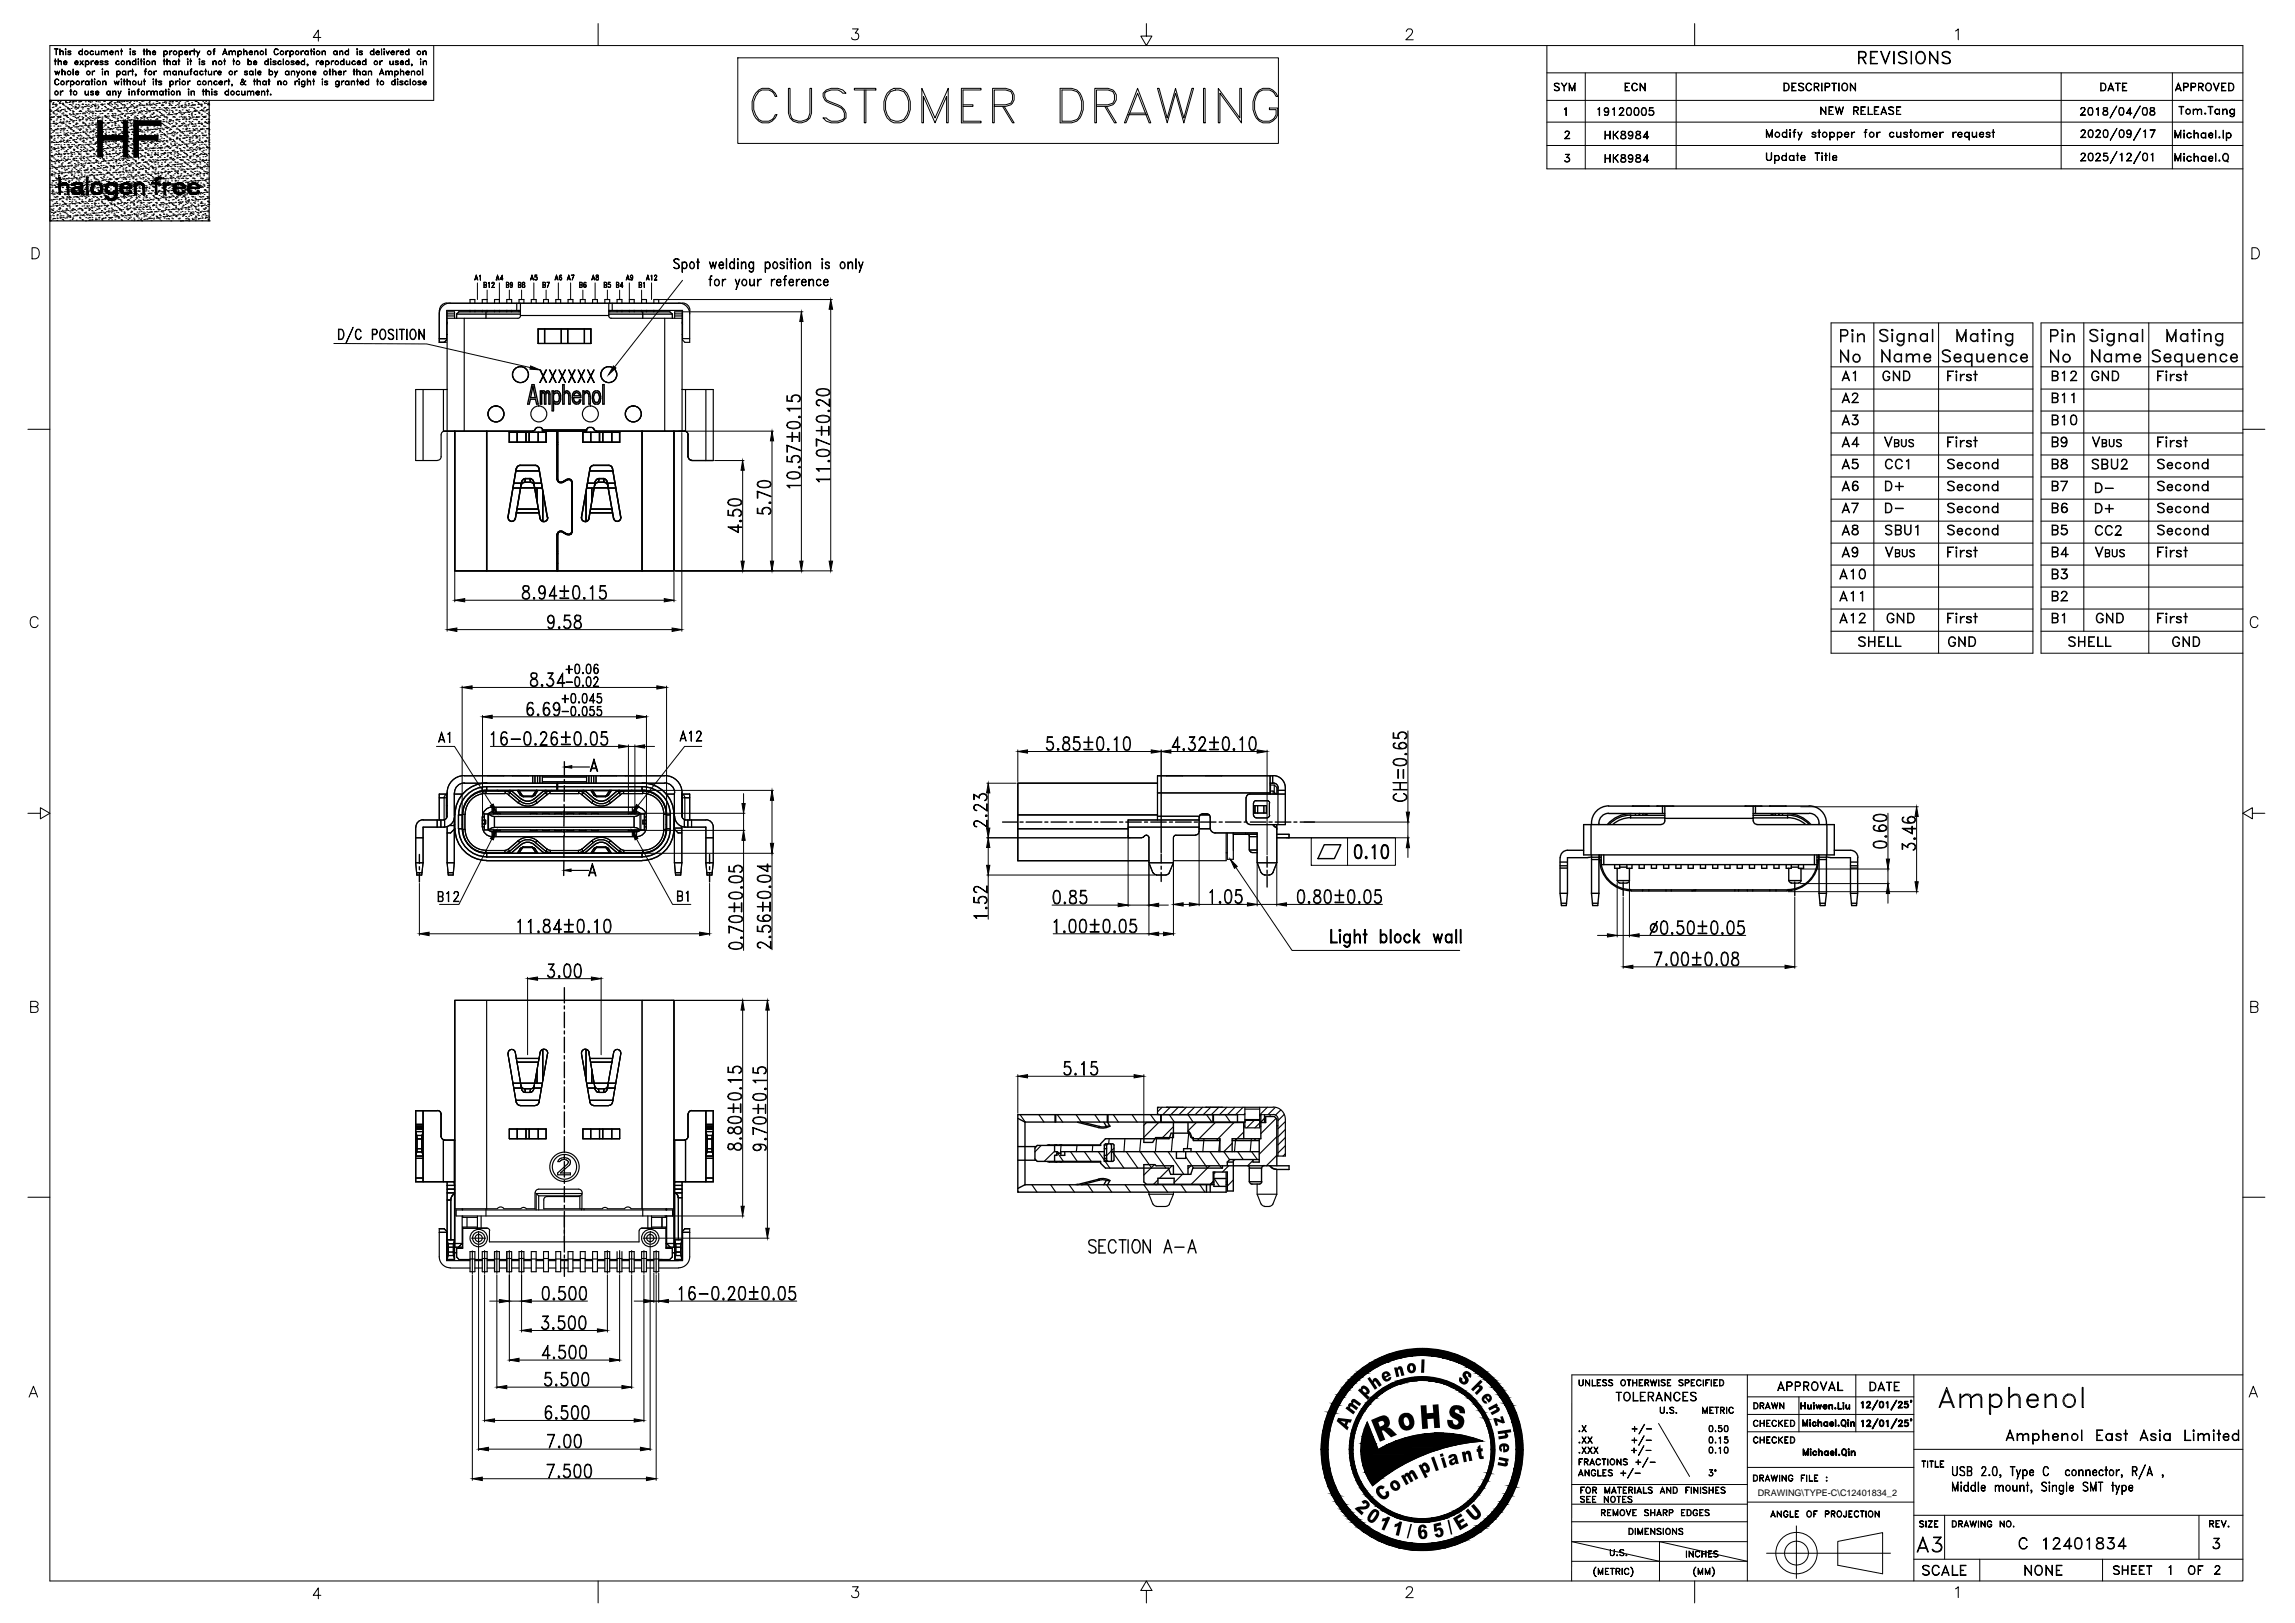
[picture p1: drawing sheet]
<svg xmlns="http://www.w3.org/2000/svg" width="420mm" height="297mm" viewBox="0 0 420 297" stroke-linecap="round" stroke-linejoin="round" font-family="sans-serif">
<defs><g id="words">
<text font-size="1.7" x="321.8" y="273.8">DRAWING\TYPE-C\C12401834_2</text>
</g></defs>
<!-- layer: NOTE -->
<g fill="none" stroke="#000" stroke-width=".18">
<path d="M335.2 59.1h37v60.4h-37zM343.1 59.1v56.4M354.9 59.1v60.4M381.5 59.1v56.4M393.4 59.1v60.4M410.6 59.1h-36.9v60.4h36.9M335.2 67.1h37M335.2 71.2h37M335.2 75.2h37M335.2 79.2h37M373.7 67.1h36.9M373.7 71.2h36.9"/>
<path d="M373.7 75.2h36.9M373.7 79.2h36.9M335.2 91.4h37M335.2 87.3h37M335.2 83.3h37M335.2 95.4h37M335.2 99.4h37M373.7 91.4h36.9M373.7 87.3h36.9M373.7 83.3h36.9M373.7 95.4h36.9M373.7 99.4h36.9"/>
<path d="M335.2 111.5h37M335.2 107.4h37M335.2 103.4h37M335.2 115.5h37M373.7 111.5h36.9M373.7 107.4h36.9M373.7 103.4h36.9M373.7 115.5h36.9"/>
</g>
<!-- layer: outlook -->
<g fill="none" stroke="#000" stroke-width=".18">
<path d="M.7 1.4h.1M9.1 8.3h401.5v281h-401.5zM9.9 8.9l.7 .1zM9.9 11.1l.4 .1zM10 13l.3 .5 .2-.5 .2 .5 .3-.5-.3 .7-.2-.6-.2 .6zM10.1 14.6l.4-.2 .3 .3a.38 .38 0 0 0-.4-.2 .38 .38 0 0 0-.3 .4v.2a.38 .38 0 0 0 .3 .4 .38 .38 0 0 0 .4-.2 .39 .39 0 0 1-.5 .2 .39 .39 0 0 1-.3-.4zM10.1 10.8v1.1zM10.3 9v1v-1M10.6 10.8l.1 1.1zM10.8 11.2h.4v.7v-.6l-.2-.1-.3 .1zM11 8.9v1.1zM11 16.6l.1 .8z"/>
<path d="M11.2 16.8l.3-.2-.4 .4zM11.2 9.4h.3l.1 .6-.1-.6h-.3l-.2 .1zM11.3 12.6l.1 1.1zM11.4 13.2l.2-.2h.3v.7l-.1-.6zM11.7 11.5h.5v-.2a.3 .3 0 0 0-.4 0 .3 .3 0 0 0 0 .4 .3 .3 0 0 0 .4-.1 .32 .32 0 0 1-.5 .1 .32 .32 0 0 1 .2-.5 .32 .32 0 0 1 .4 .3h-.6M11.9 9h.2v.1zM12 9h.1M12 9.3l.1 .7zM12.1 14.8l.1 .7zM12.3 14.9l.3-.1-.3 .1-.1 .2zM12.5 9.9h.4M12.5 9.5l.5 .3-.2 .2h-.3l-.1-.1 .1 .1"/>
<path d="M12.5 9.4h.4M12.5 9.4v.2M12.8 16.6l.4 .1zM12.9 14.8v1.1zM12.9 9.4h.1l-.2-.1-.4 .1 .5 .4M12.9 9.7v.3M12.9 15a.36 .36 0 0 1 .6-.1 .36 .36 0 0 1 0 .6 .36 .36 0 0 1-.6-.1l.3 .1a.32 .32 0 0 0 .3-.3 .32 .32 0 0 0-.3-.3zM12.9 16.3l.1 1.1zM13.4 12.6v1.1zM13.7 11.5h.6l-.1-.2a.3 .3 0 0 0-.5 .2 .3 .3 0 0 0 .5 .3l.1-.2v.1a.35 .35 0 0 1-.5 .1 .35 .35 0 0 1 0-.5 .35 .35 0 0 1 .5 0v.2h-.6M13.8 13.3h.6v-.1a.3 .3 0 0 0-.5-.1 .3 .3 0 0 0 0 .5 .3 .3 0 0 0 .5-.1 .32 .32 0 0 1-.5 .1 .32 .32 0 0 1 .1-.6 .32 .32 0 0 1 .4 .3h-.6M14.5 9.4l.2-.1 .4 .1h-.3a.32 .32 0 0 0-.3 .3 .32 .32 0 0 0 .3 .3l.3-.1a.36 .36 0 0 1-.6 .1 .36 .36 0 0 1 0-.6z"/>
<path d="M14.6 11.1l.7 .8zM14.9 14.8l.1 .7zM15.1 8.9v1.1zM15.1 14.9l.3-.1-.4 .3zM15.2 11.1l-.6 .8zM15.6 16.6v.6l.2 .2 .4-.2-.2 .2h-.4zM15.6 11.1l.1 1.1zM15.8 11.2a.37 .37 0 0 1 .5 .1 .37 .37 0 0 1-.1 .5 .37 .37 0 0 1-.5-.1l.2 .1a.32 .32 0 0 0 .3-.3 .32 .32 0 0 0-.3-.3l-.2 .1zM16.2 16.6v.8zM16.2 14.8l.1 .7zM16.6 14.8l.4 .1zM16.6 17.3h.5"/>
<path d="M16.6 16.8l.5 .4-.2 .2h-.3v-.2l.1 .2M16.6 16.8h.5M16.6 9.4h.4v.1v-.1a.3 .3 0 0 0-.5 .3 .3 .3 0 0 0 .5 .2v-.1a.31 .31 0 0 1-.4 .2 .31 .31 0 0 1-.1-.4zM16.7 16.7v.2M16.7 11.1v.8zM16.8 14.4v1.1zM16.9 13v.7zM16.9 11.2l.2-.1-.4 .4zM17 13.1l.3-.1-.4 .3zM17 16.7l.1 .1-.3-.2-.2 .2 .5 .3M17 17.1v.3M17.3 14.4l.1 .2h-.1z"/>
<path d="M17.3 14.5h.1M17.3 14.8v.7zM17.4 11.5h.5v-.2a.3 .3 0 0 0-.5 .2 .3 .3 0 0 0 .5 .3v-.2l.1 .1a.35 .35 0 0 1-.5 .1 .35 .35 0 0 1 0-.5 .35 .35 0 0 1 .5 0v.2h-.6M17.5 9.3l.1 .6 .2 .1 .3-.2-.2 .2h-.4zM17.5 17h.6v-.2a.3 .3 0 0 0-.5 0 .3 .3 0 0 0 0 .4 .3 .3 0 0 0 .5 0 .32 .32 0 0 1-.6 0 .32 .32 0 0 1 .2-.5 .32 .32 0 0 1 .4 .3h-.6M18.1 9.3v.7zM18.4 11.8h.4M18.4 11.3l.5 .3-.1 .2-.5-.1 .1 .1M18.4 11.3h.4M18.4 11.2v.2M18.5 9.3l.1 .7zM18.7 12.7l.1-.1v.2z"/>
<path d="M18.7 12.7h.1M18.7 13l.1 .7zM18.7 9.4h.4l.1 .6-.2-.6h-.2l-.2 .1zM18.8 14.8v.7zM18.8 11.2l.1 .1-.2-.2-.3 .1-.1 .1 .5 .3M18.8 11.6v.2M18.8 15l.3-.2 .3 .1v.6l-.1-.6h-.2zM19.2 13v.7zM19.2 13.2l.3-.2h.3v.7l-.1-.6zM19.2 11.8h.5M19.2 11.3l.6 .3-.1 .2-.5-.1 .1 .1M19.2 11.3h.5"/>
<path d="M19.3 9.4h.4v.6l-.1-.6h-.2l-.2 .1zM19.3 11.2v.2M19.6 16.8l.2-.2 .3 .2-.2-.1a.32 .32 0 0 0-.3 .3 .32 .32 0 0 0 .3 .4l.2-.2a.35 .35 0 0 1-.5 .1 .35 .35 0 0 1 0-.5zM19.7 11.2l.1 .1-.2-.2-.4 .1v.1l.5 .3M19.7 11.6v.2M20.1 16.6l.1 .8zM20.1 9.6l.6-.1a.3 .3 0 0 0-.5-.1 .3 .3 0 0 0 0 .5 .3 .3 0 0 0 .5-.1 .32 .32 0 0 1-.5 .1 .32 .32 0 0 1 .1-.5 .32 .32 0 0 1 .4 .3h-.6M20.6 16.6l.1 .8zM20.7 16.8l.4-.2 .1 .8v-.6zM20.9 14.8l.3 .6 .2-.6 .2 .6 .2-.6-.2 .7-.2-.5-.2 .5zM21.1 9.3l.1 .7zM21.2 11.3l.2-.2 .4 .2-.2-.1a.33 .33 0 0 0-.4 .2 .33 .33 0 0 0 .2 .4l.4-.2a.33 .33 0 0 1-.5 .2 .33 .33 0 0 1-.1-.5z"/>
<path d="M21.3 9.4h.4v.6l-.1-.6h-.2l-.2 .1zM21.4 13v1.1zM21.4 13.1a.35 .35 0 0 1 .5 0 .35 .35 0 0 1 0 .5 .35 .35 0 0 1-.5-.1l.2 .2a.33 .33 0 0 0 .4-.3 .33 .33 0 0 0-.2-.4zM21.9 17.3l-.3-.7 .3 .8M22 9.3l.4 .1zM22.1 16.6l-.4 1.2zM22.2 14.4l.1 .2h-.2zM22.2 14.5h.1M22.2 14.8l.1 .7zM22.2 8.9l.1 1.1zM22.4 13.1l.2-.1 .4 .1-.2-.1a.32 .32 0 0 0-.4 .4 .32 .32 0 0 0 .4 .3l.2-.2a.35 .35 0 0 1-.5 .1 .35 .35 0 0 1-.1-.5zM22.5 14.8l.4 .1z"/>
<path d="M22.7 14.4l.1 1.1zM23 13l.1 .7zM23.2 11.1v.8zM23.2 14.4l.1 1.1zM23.4 11.2h.4v.7l-.1-.6-.2-.1-.3 .1zM23.4 13l.1 .7zM23.4 14.9h.4l.1 .6-.1-.6h-.2l-.3 .1zM23.6 13.1l.3-.1-.2 .1-.2 .2zM23.6 16.3l.1 .1zM23.6 16.3h.1M23.6 16.6l.1 .8zM23.8 9h.1l-.1 .1z"/>
<path d="M23.8 9h.1M23.8 9.3l.1 .7zM24.1 13h.4zM24.1 16.6l.1 .8zM24.2 16.8l.4-.2 .1 .8-.1-.6zM24.2 12.6l.1 1.1zM24.2 11.3l.3-.2 .3 .2-.2-.1a.32 .32 0 0 0-.4 .3 .32 .32 0 0 0 .4 .3l.2-.1a.36 .36 0 0 1-.5 .1 .36 .36 0 0 1-.1-.5zM24.3 9.9h.5M24.3 9.5l.5 .3-.2 .2h-.3l-.1-.1 .2 .1M24.3 9.4h.5M24.4 9.4v.2M24.7 9.4h.1l-.2-.1-.4 .1 .6 .4"/>
<path d="M24.7 9.7v.3M24.8 13.6l.1 .1zM24.8 10.8l.1 1.1zM24.9 13.9v-.2h-.1v-.2l.1 .3-.1 .1M24.9 13.7v.1M25.1 16.6l.4 .1zM25.3 14.8l.1 .7h.2l.3-.2-.2 .2h-.4zM25.3 10.8v.1zM25.3 10.8h.1M25.3 11.1v.8zM25.3 16.3v1.1v-.9v-.2h.2l-.2 .1M25.7 11.1l.3 .1z"/>
<path d="M25.8 10.8l.1 1.1zM25.9 14.8v.7zM26.2 9.3l.4 .1zM26.2 14.8l.4 .1zM26.4 8.9v1.1zM26.4 10.8v.1zM26.4 10.8h.1M26.4 11.1v.8zM26.4 13h.4zM26.4 14.4v1.1zM26.7 12.7l-.1 1v-.9v-.1l.2-.1-.2 .1M26.9 16.6v.8z"/>
<path d="M26.9 8.9v1.1zM27 16.8l.3-.2-.4 .4zM27.1 9.4h.4v.6l-.1-.6h-.2l-.3 .1zM27.6 16.6l.1 .8zM27.7 16.8l.4-.2 .1 .8-.1-.6zM27.8 11.1l.1 .8zM27.9 9.6h.5v-.2a.3 .3 0 0 0-.5 .3 .3 .3 0 0 0 .5 .2h.1a.34 .34 0 0 1-.5 .1 .34 .34 0 0 1 0-.6 .34 .34 0 0 1 .5 .1v.2h-.6M28.1 14.4v.2h-.1zM28.1 14.5h.1M28.1 14.8v.7zM28.1 11.2h.3v.7l-.1-.6-.2-.1-.2 .1zM28.2 13v.7z"/>
<path d="M28.2 16.8l.3-.2 .3 .1v.7l-.1-.6zM28.3 13.1l.3-.1-.4 .3zM28.4 14.8l.4 .1zM28.6 14.4v1.1zM29.1 15.5h.5M29.1 15l.5 .3-.2 .2-.4-.1 .2 .1M29.1 14.9h.5M29.2 14.9v.2M29.2 16.8l.2-.2 .4 .2-.2-.1a.32 .32 0 0 0-.4 .3 .32 .32 0 0 0 .4 .4l.2-.2a.36 .36 0 0 1-.5 .1 .36 .36 0 0 1-.1-.5zM29.5 14.9l.1 .1-.2-.2-.3 .1-.1 .1 .6 .3M29.5 15.2v.3M29.8 16.6l.1 .8z"/>
<path d="M29.9 11.1l.4 .1zM30 9.3v1.1zM30 13l.1 .7zM30 10.8l.1 1.1zM30.1 13.2l.2-.2h.3l.1 .7-.1-.6zM30.1 9.4a.36 .36 0 0 1 .5 0 .36 .36 0 0 1-.1 .5 .36 .36 0 0 1-.5 0l.3 .1a.32 .32 0 0 0 .3-.3 .32 .32 0 0 0-.3-.3h-.3zM30.2 16.6l.4 .1zM30.3 16.3l.1 1.1zM30.6 10.8v1.1zM30.7 13.2l.2-.2h.3v.7l-.1-.6zM30.8 11.2h.3l.1 .7-.1-.6-.2-.1-.3 .1zM30.8 16.3l.2 .1z"/>
<path d="M30.9 16.3h.1M30.9 16.6v.8zM31 9.3l.1 .7zM31.1 14.8v1.1zM31.2 9.4l.3-.1-.4 .3zM31.7 13.1l.2-.1 .3 .1-.2-.1a.32 .32 0 0 0-.4 .4 .32 .32 0 0 0 .4 .3l.2-.2a.36 .36 0 0 1-.5 .1 .36 .36 0 0 1 0-.5zM31.7 11.2l.3-.1 .2 .2-.2-.1a.32 .32 0 0 0-.4 .3 .32 .32 0 0 0 .4 .3l.2-.1a.38 .38 0 0 1-.6 .1 .38 .38 0 0 1 .1-.6zM32.1 14.8l.1 .7zM32.2 11.1v.8zM32.2 13l.1 .7zM32.3 14.9l.3-.1-.3 .1-.1 .2zM32.3 16.6l.1 .8z"/>
<path d="M32.4 16.8l.4-.2 .2 .8-.1-.6zM32.5 11.1l.4 .1zM32.7 13l.1 .7zM32.7 10.8l.1 1.1zM32.8 13.2l.2-.2h.3v.7l-.1-.6zM32.8 9.3v1.1zM32.9 14.4v.2zM32.9 14.5h.1M32.9 14.8v.7zM32.9 9.4a.34 .34 0 0 1 .5 .1 .34 .34 0 0 1-.1 .4 .34 .34 0 0 1-.5 0l.2 .1a.33 .33 0 0 0 .4-.4 .33 .33 0 0 0-.6-.2zM33.8 13l.1 .6 .2 .1 .3-.2-.2 .2h-.4zM33.8 9.6l.6-.1a.3 .3 0 0 0-.5-.1 .3 .3 0 0 0 0 .5 .3 .3 0 0 0 .5-.1 .32 .32 0 0 1-.6 .1 .32 .32 0 0 1 .2-.5 .32 .32 0 0 1 .4 .3h-.6"/>
<path d="M34.3 10.8h.1v.1zM34.4 13v.7zM34.4 14.8v.7zM34.4 10.8h.1M34.4 11.1v.8zM34.4 15l.4-.2-.4 .3zM34.4 16.3l.2 .1zM34.5 16.3l.1 .1zM34.5 16.6l.1 .8zM34.7 11.1l.4 .1zM34.7 13h.4zM34.7 9.3l.1 .7z"/>
<path d="M34.9 10.8v1.1zM35 16.6v.8zM35 9.4l.2-.1-.2 .1-.2 .2zM35 12.7l-.1 1v-.9l.1-.1 .2-.1-.2 .1M35 16.8l.5-.2 .1 .8-.1-.6zM35.4 9.3l.4 .1zM35.5 13.1l.3-.1 .3 .1-.2-.1a.32 .32 0 0 0-.4 .4 .32 .32 0 0 0 .4 .3l.2-.2a.36 .36 0 0 1-.5 .1 .36 .36 0 0 1-.1-.5zM35.5 8.9l.1 1.1zM36.1 13l.1 .7zM36.3 14.9l.3-.1 .2 .2-.2-.1a.3 .3 0 0 0-.4 0 .3 .3 0 0 0 .1 .5 .3 .3 0 0 0 .4-.1l.1 .1a.38 .38 0 0 1-.6 0 .38 .38 0 0 1 .1-.5zM36.3 9.9l-.3-.6 .3 .7M36.5 10.8l.1 .1h-.2z"/>
<path d="M36.5 10.8l.1 .1zM36.5 11.1l.1 .8zM36.6 9.3l-.5 1.1zM36.6 13.1l.2-.1 .4 .1a.35 .35 0 0 0-.5 0 .35 .35 0 0 0-.1 .4l.2 .2 .4-.2a.37 .37 0 0 1-.5 .2 .37 .37 0 0 1-.1-.6zM37 11.8h.5M37 11.3l.5 .3-.2 .3-.4-.2 .1 .1M37 11.3h.5M37 16.6l.4 .1zM37 11.2v.2M37.2 16.3v1.1zM37.4 11.2l.1 .1-.2-.2-.4 .2 .6 .3M37.4 11.6v.2"/>
<path d="M37.5 13h.3zM37.6 12.6l.1 1.1zM37.7 16.3v1.1zM37.7 16.8l.3-.2 .3 .1v.7l-.1-.6zM38.1 13l.1 .6 .2 .1 .3-.2-.1 .2h-.4zM38.1 14.8l.1 .7zM38.2 15l.2-.2 .3 .1 .1 .6-.2-.6h-.2zM38.7 13l.1 .7zM38.7 16.3l.1 .1zM38.8 16.3h.1M38.8 16.6v.8zM39 9.3l.4 .1z"/>
<path d="M39 11.1v.8zM39.2 13v.7zM39.2 11.2h.3l.1 .7-.2-.7-.4 .1zM39.2 17.3h.5M39.2 16.8l.5 .4-.2 .2h-.3v-.2l.1 .2M39.2 16.8h.5M39.2 9l-.1 1v-.9l.1-.1 .2-.1-.2 .1M39.3 13.1l.4-.1-.5 .3zM39.3 14.9h.4v.1v-.1a.3 .3 0 0 0-.5 0 .3 .3 0 0 0 .1 .5 .3 .3 0 0 0 .4-.1v.1a.37 .37 0 0 1-.5 0 .37 .37 0 0 1 .1-.5zM39.3 16.7v.2M39.7 16.7v.1l-.3-.2-.2 .2 .5 .3M39.7 17.1v.3"/>
<path d="M39.9 13.3h.6v-.1a.3 .3 0 0 0-.5-.1 .3 .3 0 0 0 0 .5 .3 .3 0 0 0 .5-.1 .32 .32 0 0 1-.6 .1 .32 .32 0 0 1 .2-.6 .32 .32 0 0 1 .4 .3h-.6M40.1 15.1h.6a.3 .3 0 0 0-.5-.2 .3 .3 0 0 0 0 .6h.3l.2-.2a.35 .35 0 0 1-.6 .1 .35 .35 0 0 1 .2-.6l.4 .1v.3h-.6M40.9 9.8h.6M40.9 11.1l.4 .1zM40.9 9.7h.5M41.1 14.8v.7zM41.1 10.8v1.1zM41.2 8.9l.4 1.1-.4-.9-.4 .9zM41.2 16.8l.2-.2 .4 .2-.2-.1a.32 .32 0 0 0-.4 .3 .32 .32 0 0 0 .4 .4l.2-.2a.36 .36 0 0 1-.5 .1 .36 .36 0 0 1-.1-.5zM41.3 14.9l.3-.1-.3 .1-.2 .2zM41.7 14.8l.4 .1zM41.8 16.3l.1 1.1z"/>
<path d="M41.9 14.4v1.1zM41.9 9.3l.1 .7zM42.1 9.4h.4v.6l-.1-.6h-.2l-.2 .1zM42.4 15.5h.1M42.5 15.7l-.1-.3 .1 .2-.1 .1M42.5 15.5v.1M42.6 11.1l.4 .1zM42.7 9.4h.4v.6l-.1-.6h-.2l-.3 .1zM42.7 10.8l.1 1.1zM43 13v.7zM43.1 13.1l.3-.1-.4 .3zM43.3 16.8l.2-.2 .3 .2a.29 .29 0 0 0-.4 0 .29 .29 0 0 0 0 .4 .29 .29 0 0 0 .4 0 .35 .35 0 0 1-.5 .1 .35 .35 0 0 1 0-.5z"/>
<path d="M43.5 9.3l.1 1.1zM43.6 9.4a.35 .35 0 0 1 .5 0 .35 .35 0 0 1 0 .5 .35 .35 0 0 1-.5 0l.2 .1a.32 .32 0 0 0 .4-.3 .32 .32 0 0 0-.4-.3zM44.2 16.6l.1 .6 .1 .2 .4-.2-.2 .2h-.3zM44.3 14.6h.2M44.4 14.5a.88 .88 0 0 0 .6 1 1.05 1.05 0 0 1-.7-1l.1-.1 .2 .3-.5 .5v.3l.5-.1 .2-.5 .2-.1-.2 .1M44.5 14.5v.3l-.4 .3v.4h.3l.2-.1 .3-.5M44.6 8.9v1.1zM44.8 13.6h.5M44.8 13.2l.5 .3-.2 .2-.4-.2 .2 .2M44.8 13.1h.5M44.8 16.6l.1 .8zM44.8 9.4h.4v.6l-.1-.6h-.2l-.3 .1z"/>
<path d="M44.9 13v.3M45.2 13l.1 .1-.2-.1-.4 .1 .6 .4M45.2 13.4v.3M45.3 16.6v.8zM45.3 16.8l.3-.2 .3 .1v.7l-.1-.6zM45.4 10.8l.1 1.1zM45.5 11.2a.35 .35 0 0 1 .5 .1 .35 .35 0 0 1-.1 .5 .35 .35 0 0 1-.4-.1l.2 .1a.32 .32 0 0 0 .3-.3 .32 .32 0 0 0-.3-.3l-.2 .1zM45.7 9.6h.5l-.1-.2a.3 .3 0 0 0-.4 .3 .3 .3 0 0 0 .4 .2l.1-.1a.31 .31 0 0 1-.4 .2 .31 .31 0 0 1-.2-.4l.1-.2h.5v.3h-.5M45.7 13.1l.2-.1 .4 .1-.3-.1a.32 .32 0 0 0-.3 .4 .32 .32 0 0 0 .3 .3l.3-.2a.35 .35 0 0 1-.6 .1 .35 .35 0 0 1 0-.5zM45.9 16.8l.4-.2 .2 .8-.1-.6zM46.3 13v.7zM46.4 14.8l.4 .1z"/>
<path d="M46.4 11.5h.6v-.2a.3 .3 0 0 0-.5 0 .3 .3 0 0 0 0 .4 .3 .3 0 0 0 .5-.1 .32 .32 0 0 1-.6 .1 .32 .32 0 0 1 .2-.5 .32 .32 0 0 1 .4 .3h-.6M46.6 14.4v1.1zM46.6 9.3v.7zM46.8 12.6v1.1zM46.8 9.4h.4v.6l-.1-.6h-.2l-.3 .1zM46.9 17h.5v-.2l-.3-.1a.33 .33 0 0 0-.2 .4 .33 .33 0 0 0 .4 .3l.1-.2a.32 .32 0 0 1-.5 0 .32 .32 0 0 1 .1-.5 .32 .32 0 0 1 .5 .3h-.6M47.1 14.4v1.1zM47.1 15l.3-.2 .3 .1v.6l-.1-.6h-.2zM47.2 13.3h.5v-.2a.29 .29 0 0 0-.4 0 .29 .29 0 0 0 0 .4 .29 .29 0 0 0 .4 0 .3 .3 0 0 1-.4 0 .3 .3 0 0 1 .1-.4 .3 .3 0 0 1 .4 .2h-.6M47.9 16.6v.8zM47.9 16.8l.4-.2 .2 .2v.6l-.1-.6zM48.6 11.2l.2-.1 .3 .2-.3-.1a.32 .32 0 0 0-.3 .3 .32 .32 0 0 0 .3 .3l.3-.1a.37 .37 0 0 1-.6 0 .37 .37 0 0 1 .1-.5z"/>
<path d="M48.6 8.9l.1 1.1zM48.7 14.8l.1 .7zM48.8 16.6l.4 .1zM49 16.3v1.1zM49.1 14.8l.3 .1zM49.1 10.8v1.1zM49.2 14.4l.1 1.1zM49.3 12.6v1.1zM49.3 13.1a.35 .35 0 0 1 .5 0 .35 .35 0 0 1 0 .5 .35 .35 0 0 1-.5-.1l.2 .2a.32 .32 0 0 0 .4-.3 .32 .32 0 0 0-.4-.4zM49.5 17.3l.1-.1v.2h-.1zM49.5 17.3l.1 .1zM49.5 10.8l.1 .1h-.1z"/>
<path d="M49.5 10.8l.1 .1zM49.5 11.1l.1 .8zM50 11.8h.5M50 11.3l.5 .3-.2 .3-.4-.2 .2 .1M50 11.3h.5M50.1 11.2v.2M50.4 9l.3-.1 .3 .3a.38 .38 0 0 0-.5-.2 .38 .38 0 0 0-.3 .4v.2a.34 .34 0 0 0 .2 .3 .34 .34 0 0 0 .4 0l.2-.1a.45 .45 0 0 1-.7 .2 .45 .45 0 0 1-.1-.6zM50.4 11.2l.1 .1-.2-.2-.4 .2 .6 .3M50.4 11.6v.2M50.5 13.6l-.3-.6 .3 .7M50.8 13l-.5 1.1zM50.9 14.8v.7z"/>
<path d="M51 11.2l.3-.1 .1 .2a.3 .3 0 0 0-.5 .2 .3 .3 0 0 0 .5 .3v-.2l.1 .1a.37 .37 0 0 1-.6 0 .37 .37 0 0 1 .1-.5zM51 14.9h.4l.1 .6-.1-.6h-.2l-.3 .1zM51.8 10.8l.1 1.1zM52.3 13.1l.2-.1 .4 .1-.3-.1a.32 .32 0 0 0-.3 .4 .32 .32 0 0 0 .3 .3l.3-.2a.36 .36 0 0 1-.6 .1 .36 .36 0 0 1 0-.5zM52.3 9.3l.1 .7zM52.5 9.4l.3-.1-.4 .3zM52.9 13v.7zM53.1 9.3v1.1zM53.2 9.4a.36 .36 0 0 1 .5 0 .36 .36 0 0 1-.1 .5 .36 .36 0 0 1-.5 0l.2 .1a.32 .32 0 0 0 .4-.3 .32 .32 0 0 0-.4-.3h-.2zM53.3 13l.1 .7zM53.3 11.8h.5M53.3 11.3l.5 .3v.2l-.5-.1 .1 .1"/>
<path d="M53.3 11.3h.5M53.4 13.2l.2-.2h.3l.1 .7-.2-.6zM53.4 11.2v.2M53.7 11.2l.1 .1-.2-.2-.3 .1v.1l.5 .3M53.7 11.6v.2M54 14.8v.7zM54.2 14.9l.3-.1-.5 .3zM54.2 11.5h.5v-.2a.3 .3 0 0 0-.5 .2 .3 .3 0 0 0 .5 .3v-.2l.1 .1a.35 .35 0 0 1-.5 .1 .35 .35 0 0 1 0-.5 .35 .35 0 0 1 .5 0v.2h-.6M54.6 13.6l-.3-.6 .3 .7M54.7 14.4l.1 .2h-.1zM54.7 14.5l.1 .1zM54.7 14.8l.1 .7z"/>
<path d="M54.8 13l-.4 1.1zM55.1 9.3v.7zM55.1 11.3l.3-.2 .3 .2-.2-.1a.33 .33 0 0 0-.3 .2 .33 .33 0 0 0 .2 .4l.3-.1a.36 .36 0 0 1-.5 .1 .36 .36 0 0 1-.1-.5zM55.3 9.4l.3-.1-.5 .3zM55.7 10.8l.1 1.1zM55.8 14.8v.9l-.2 .2h-.3l-.1-.2 .3 .2 .2-.2zM55.8 9.4l.2-.1 .4 .1h-.2a.32 .32 0 0 0-.4 .3 .32 .32 0 0 0 .4 .3l.2-.1a.36 .36 0 0 1-.5 .1 .36 .36 0 0 1-.1-.6zM56.2 13v.7zM56.2 13.2l.3-.2h.3v.7v-.6zM56.2 14.4l.1 1.1zM56.2 11.8h.1zM56.3 12l.1-.2-.2 .1v-.2l.2 .2-.2 .2"/>
<path d="M56.3 11.9h.1M56.4 9.3l.1 .7zM56.5 14.9h.3l.1 .6-.1-.6h-.2l-.3 .1zM56.8 9.3l.4 .1zM57 8.9v1.1zM57.2 14.8l.4 .1zM57.3 13.3h.5l-.1-.2a.29 .29 0 0 0-.4 0 .29 .29 0 0 0 .1 .4 .29 .29 0 0 0 .4 0h.1a.35 .35 0 0 1-.6 .1 .35 .35 0 0 1 0-.5 .35 .35 0 0 1 .6 .1v.1h-.6M57.4 14.4v1.1zM57.4 9h.2l-.1 .1zM57.5 9h.1M57.5 9.3v.7zM57.9 11.1v.8z"/>
<path d="M58 11.3l.4-.2-.5 .4zM58.6 11.5h.6l-.2-.3a.33 .33 0 0 0-.4 .2 .33 .33 0 0 0 .2 .4l.4-.2a.32 .32 0 0 1-.6 .1 .32 .32 0 0 1 .2-.5 .32 .32 0 0 1 .4 .3h-.6M58.7 6.9h-1.4l1-1.4v2M59 9.3v.7zM59 14.4v.2zM59 14.5h.1M59 14.8v.7zM59.2 9.4h.3l.1 .6-.1-.6h-.2l-.3 .1zM59.5 15.5h.4M59.5 15l.5 .3-.1 .2-.5-.1 .1 .1M59.5 14.9h.4M59.5 14.9v.2"/>
<path d="M59.6 11.1v1.1zM59.7 11.2a.37 .37 0 0 1 .5 .1 .37 .37 0 0 1-.1 .5 .37 .37 0 0 1-.5-.1l.4 .1a.33 .33 0 0 0 .2-.4 .33 .33 0 0 0-.4-.2l-.2 .1zM59.9 14.9l.1 .1-.2-.2-.3 .1-.1 .1 .5 .3M59.9 15.2v.3M60.2 13h.4zM60.4 12.6v1.1zM60.6 11.1l.1 .8zM60.8 11.2l.3-.1-.4 .4zM60.9 12.6v1.1zM60.9 13.2l.3-.2h.3v.7l-.1-.6zM61.2 9.4h.5h-.2a.32 .32 0 0 0-.4 .3 .32 .32 0 0 0 .4 .3l.2-.1a.36 .36 0 0 1-.6 0 .36 .36 0 0 1 .1-.5zM61.5 15l.2-.2 .3 .2-.2-.1a.32 .32 0 0 0-.4 .3 .32 .32 0 0 0 .4 .3l.2-.1a.36 .36 0 0 1-.4 .1 .36 .36 0 0 1-.1-.5z"/>
<path d="M61.7 9.3l.1 .7zM62 13.3h.5l-.1-.2a.29 .29 0 0 0-.4 0 .29 .29 0 0 0 .1 .4 .29 .29 0 0 0 .4 0 .35 .35 0 0 1-.5 .1 .35 .35 0 0 1 0-.5 .35 .35 0 0 1 .5 .1v.1h-.5M62 14.8v.9l-.3 .2-.2-.2 .3 .2 .2-.2zM62.2 9.3v.7zM62.3 9.4h.4l.1 .6-.1-.6h-.2l-.3 .1zM62.3 11.3l.3-.2 .3 .2-.2-.1a.33 .33 0 0 0-.3 .2 .33 .33 0 0 0 .2 .4l.3-.1a.36 .36 0 0 1-.5 .1 .36 .36 0 0 1-.1-.5zM62.5 14.8l.1 .7zM62.7 14.9l.3-.1-.4 .3zM62.9 13v.7zM62.9 10.8l.1 1.1zM63 13.1l.4-.1-.5 .3zM63.2 9.4l.2-.1 .4 .1h-.2a.32 .32 0 0 0-.4 .3 .32 .32 0 0 0 .4 .3l.2-.1a.36 .36 0 0 1-.5 .1 .36 .36 0 0 1-.1-.6z"/>
<path d="M63.4 11.1l.1 .7h.2l.3-.2-.2 .2h-.3zM63.8 8.9v1.1zM63.8 14.8l.1 .7zM64 11.1v.8zM64.3 14.8l.1 .7zM64.5 11.3l.3-.2 .2 .2a.3 .3 0 0 0-.4 0 .3 .3 0 0 0 0 .4 .3 .3 0 0 0 .4-.1 .33 .33 0 0 1-.5 .2 .33 .33 0 0 1 0-.5zM64.5 14.9h.4v.6l-.1-.6h-.2l-.2 .1zM64.6 13h.4zM64.8 12.6v1.1zM65.3 14.8l.3 .1zM65.3 12.6v1.1zM65.3 9h.2l-.1 .1z"/>
<path d="M65.3 13.2l.3-.2h.3v.7l-.1-.6zM65.3 9h.1zM65.3 9.3l.1 .7zM65.4 14.4l.1 1.1zM65.4 11.5h.5v-.2a.3 .3 0 0 0-.5 .2 .3 .3 0 0 0 .5 .3v-.2l.1 .1a.35 .35 0 0 1-.5 .1 .35 .35 0 0 1 0-.5 .35 .35 0 0 1 .5 0v.2h-.6M65.8 9.9h.5M65.8 9.5l.6 .3-.2 .2h-.4v-.1l.1 .1M65.8 9.4h.5M65.9 9.4v.2M65.9 15.1h.5a.27 .27 0 0 0-.3-.2 .27 .27 0 0 0-.2 .3l.3 .3 .2-.2 .1 .1a.35 .35 0 0 1-.5 .1 .35 .35 0 0 1 0-.5 .35 .35 0 0 1 .5 0v.2h-.6M66.2 9.4h.2l-.2-.1-.4 .1 .5 .4M66.2 9.7v.3"/>
<path d="M66.4 13.1l.2-.1 .4 .1-.3-.1a.32 .32 0 0 0-.3 .4 .32 .32 0 0 0 .3 .3l.3-.2a.37 .37 0 0 1-.6 .2 .37 .37 0 0 1 0-.6zM66.4 11.2l.3-.1 .3 .2-.3-.1a.32 .32 0 0 0-.3 .3 .32 .32 0 0 0 .3 .3l.3-.1a.38 .38 0 0 1-.6 .1 .38 .38 0 0 1 0-.6zM66.9 15l.2-.2 .4 .2-.2-.1a.32 .32 0 0 0-.4 .3 .32 .32 0 0 0 .4 .3l.2-.1a.36 .36 0 0 1-.5 .1 .36 .36 0 0 1-.1-.5zM67 13v.7zM67 10.8v1.1zM67.4 13l.1 .7zM67.5 13.2l.2-.2h.3l.1 .7-.2-.6zM67.5 14.4v1.1zM67.9 9.4h.5h-.2a.32 .32 0 0 0-.4 .3 .32 .32 0 0 0 .4 .3l.2-.1a.36 .36 0 0 1-.6 0 .36 .36 0 0 1 .1-.5zM68.4 8.9l.1 1.1zM68.9 9.6h.5l-.2-.2a.32 .32 0 0 0-.3 .3 .32 .32 0 0 0 .3 .3l.2-.2a.32 .32 0 0 1-.5 .1 .32 .32 0 0 1 .1-.5 .32 .32 0 0 1 .5 .3h-.6M68.9 14.8l.4 .1z"/>
<path d="M69.1 14.4l.1 1.1zM69.5 11.1l.1 .8zM69.6 13.5h.6M69.6 13.4h.5M69.7 11.2l.3-.1-.4 .4zM69.8 8.9l.1 1.1zM69.9 12.6l.4 1.1-.4-.9-.4 .9zM70.3 9h.1l-.1 .1zM70.3 9h.1M70.3 9.3v.7zM70.6 13l.1 .7zM70.7 13.2l.2-.2h.3v.7l-.1-.6z"/>
<path d="M70.7 9.3l.3 .6 .3-.6-.3 .7zM71.2 13.2l.3-.2h.3v.7l-.1-.6zM71.4 11.1v.7h.3l.3-.2-.2 .2h-.4zM71.6 9.6h.5v-.2a.3 .3 0 0 0-.5 .3 .3 .3 0 0 0 .5 .2h.1a.34 .34 0 0 1-.5 .1 .34 .34 0 0 1 0-.6 .34 .34 0 0 1 .5 .1v.2h-.6M72 11.1v.8zM72.2 13l.1 1.1zM72.3 13.1a.35 .35 0 0 1 .5 0 .35 .35 0 0 1 0 .5 .35 .35 0 0 1-.5-.1l.2 .2a.32 .32 0 0 0 .4-.3 .32 .32 0 0 0-.4-.4zM72.3 14.4v1.1zM72.4 11.8h.5M72.4 11.3l.5 .3-.2 .3-.4-.2 .2 .1M72.4 11.3h.5M72.5 11.2v.2"/>
<path d="M72.5 9.3l.1 .7zM72.8 14.4v.2h-.1zM72.8 14.5v.1zM72.8 14.8v.7zM72.8 9.4l.3-.1-.3 .1-.2 .2zM72.8 11.2l.1 .1-.2-.2-.4 .2 .6 .3-.1 .2M73.3 15.5h.4M73.3 15l.5 .3-.2 .2-.4-.1 .1 .1M73.3 14.9h.4M73.3 12.6v1.1zM73.3 14.9v.2M73.3 9.6h.5v-.2a.3 .3 0 0 0-.5 .3 .3 .3 0 0 0 .5 .2v-.1a.33 .33 0 0 1-.5 .2 .33 .33 0 0 1 0-.6l.4-.1 .2 .2v.2h-.6"/>
<path d="M73.3 11.5h.5v-.2a.3 .3 0 0 0-.5 .2 .3 .3 0 0 0 .5 .3v-.2a.3 .3 0 0 1-.5 .1 .3 .3 0 0 1 .2-.5 .3 .3 0 0 1 .4 .3h-.6M73.3 13.2l.3-.2h.3v.7l-.1-.6zM73.7 14.9l.1 .1-.2-.2-.4 .2 .5 .3M73.7 15.2v.3M74.2 14.9h.4l.1 .1-.1-.1a.3 .3 0 0 0-.4 0 .3 .3 0 0 0 0 .5 .3 .3 0 0 0 .5-.1v.1a.37 .37 0 0 1-.6 0 .37 .37 0 0 1 .1-.5zM74.2 9.4l.3-.1 .3 .1h-.2a.32 .32 0 0 0-.4 .3 .32 .32 0 0 0 .4 .3l.2-.1a.36 .36 0 0 1-.5 .1 .36 .36 0 0 1-.1-.6zM74.2 11.3l.3-.2 .3 .2-.2-.1a.32 .32 0 0 0-.4 .3 .32 .32 0 0 0 .4 .3l.2-.1a.36 .36 0 0 1-.5 .1 .36 .36 0 0 1-.1-.5zM74.4 13.3h.5l-.1-.2a.29 .29 0 0 0-.4 0 .29 .29 0 0 0 .1 .4 .29 .29 0 0 0 .4 0 .35 .35 0 0 1-.5 .1 .35 .35 0 0 1 0-.5 .35 .35 0 0 1 .5 .1v.1h-.5M74.8 8.9l.1 1.1zM74.8 10.8l.1 1.1zM75.1 14.4v1.1zM75.3 13v.7z"/>
<path d="M75.3 13.2l.3-.2h.3v.7l-.1-.6zM75.3 11.8h.1M75.4 12l.1-.2-.2 .1v-.2l.2 .2-.2 .2M75.4 11.9h.1M76.6 15.5h.4M76.6 15l.5 .3-.1 .2-.5-.1 .1 .1M76.6 14.9h.4M76.6 14.9v.2M77 14.9l.1 .1-.2-.2-.3 .1-.1 .1 .5 .3M77 15.2v.3M77 10.8v.1zM77 10.8h.1"/>
<path d="M77 11.1v.8zM77.3 12.6l.1 1.1zM77.4 9.3l.1 .7zM77.5 15.1h.5a.27 .27 0 0 0-.4-.2 .27 .27 0 0 0-.1 .3l.2 .3 .3-.2v.1a.35 .35 0 0 1-.5 .1 .35 .35 0 0 1 0-.5 .35 .35 0 0 1 .5 0v.2h-.5M77.5 11.1v.8zM77.6 9.4h.4v.6l-.1-.6h-.2l-.2 .1zM77.7 11.2h.3l.1 .7-.1-.6-.1-.1-.4 .1zM79.4 8.3v10.1h-70.3M109.5 4.3v4M135.1 10.6h98.9v15.6h-98.9zM138.9 16.5a2.16 2.16 0 0 1 3.3 1.2h-.3l-.6-.9-.6-.3h-1.2l-.6 .3a3.8 3.8 0 0 0 0 5.1l.6 .3h1.2l.9-.6 .3-.6h.3a2.21 2.21 0 0 1-2.1 1.6 2.21 2.21 0 0 1-2.1-1.6 3.8 3.8 0 0 1 .9-4.5zM144.3 16.2h.3v4.5l.3 .9a2.2 2.2 0 0 0 3.1 0l.3-.9v-4.5h.3v4.5a2.14 2.14 0 0 1-2.1 1.8 2.14 2.14 0 0 1-2.2-1.8z"/>
<path d="M151.3 16.5a2.9 2.9 0 0 1 3.6 .6h-.6l-.3-.3a2.58 2.58 0 0 0-3 .3v.6l.3 .6 2.1 .9a2.11 2.11 0 0 1 1.5 2.4 2.77 2.77 0 0 1-4.2 0h.6l.3 .3a2.58 2.58 0 0 0 3-.3 1.71 1.71 0 0 0-1.2-2.1l-1.5-.6a1.6 1.6 0 0 1-1.2-1.8zM156.1 5.3h1l-.5 .8a.64 .64 0 0 1 .6 .7 .64 .64 0 0 1-.8 .5l-.3-.1-.2-.3M156.4 16.2h3.9v.3h-3.9zM158.2 16.5v6h.3v-6M162.4 17.1a2.21 2.21 0 0 1 2.2-1 2.21 2.21 0 0 1 1.8 1.6 3.5 3.5 0 0 1-1.6 4.8 2.29 2.29 0 0 1-2.7-1.5 4.2 4.2 0 0 1 .3-3.9zM163.1 16.8l.8-.3h.6l1 .3a3.9 3.9 0 0 1 0 5.1 2.19 2.19 0 0 1-3.4-1.8v-1.5l.3-.9zM168.8 16.2l2.4 5.4 2.4-5.4v6.3h-.3v-4.8l-2.1 4.8-2.1-4.8v4.8h-.3zM176 16.2h3.6v.3h-3.3v5.7h3.3v.3h-3.6zM176.3 19.2h1.8v.3h-1.8M182 19.2h2.1l1-.3 .3-.6v-.9l-.3-.6-1-.3h-2.1v6h-.3v-6.3h2.4l1 .3a1.67 1.67 0 0 1 .6 1.8 1.67 1.67 0 0 1-1.6 1.2h-2.1M183.5 19.5l1.9 3h.3l-1.9-3M194.1 16.2h2.1a2.58 2.58 0 0 1 2.1 2.4 3.8 3.8 0 0 1-1.2 3.6l-.9 .3h-2.1z"/>
<path d="M194.4 16.5h1.8l.9 .3a3.9 3.9 0 0 1 0 5.1l-.9 .3h-1.8zM200.7 19.2h2.1l.9-.3 .3-.6v-.9l-.3-.6-.9-.3h-2.1v6h-.3v-6.3h2.4a1.65 1.65 0 0 1 1.6 1.6 1.65 1.65 0 0 1-1.6 1.7h-2.1M202.3 19.5l1.7 3h.4l-1.8-3M208.3 16.2l2.4 6.3h-.3l-2.1-5.4-2.2 5.4h-.2zM209.9 4.3v2.3h-1l1 1.7 1-1.7h-1M211.9 16.2h.3l1.5 5.4 1.5-5.4 1.5 5.4 1.5-5.4h.3l-1.8 6.3-1.5-5.4-1.5 5.4zM220.3 16.2h.3v6.3h-.3zM223 16.2l4 5.4v-5.4h.3v6.3l-4-5.4v5.4h-.3zM230 17.1a2.21 2.21 0 0 1 2.1-1 2.21 2.21 0 0 1 1.8 1.6h-.3l-.6-.9a2.04 2.04 0 0 0-2.7 .3 4 4 0 0 0 .3 4.8l.6 .3h1.2a1.77 1.77 0 0 0 1.2-2.1h-1.2v-.3h1.5a2.2 2.2 0 0 1-1.5 2.7 2.2 2.2 0 0 1-2.7-1.5 4.2 4.2 0 0 1 .3-3.9zM257.5 5.8l.3-.5h.4l.3 .2a.66 .66 0 0 1-.2 .9l-.9 .9h1.3M283.2 18.4h127.4M283.2 8.3v22.6h127.4"/>
<path d="M283.2 13.3h127.4M284.6 15.4a.59 .59 0 0 1 .9 0l-.4-.1-.5 .1 .1 .3 .4 .2a.38 .38 0 0 1 .4 .4 .38 .38 0 0 1-.4 .3l-.5-.2 .8 .1v-.3l-.7-.5zM286.3 15.9l.6-.7-.5 .7v.7l-.1-.7-.5-.7 .6 .7M286.4 19.9l.4-.2v1.4l-.1-1.3zM287.3 15.2l.5 1.2 .6-1.2v1.4l-.1-1.1-.5 1.1-.5-1.1v1.1zM290.2 13.3v17.6M292.5 20l.3-.3v1.4v-1.2zM294 19.8l-.2 .1a.47 .47 0 0 0 .2 .6M294.2 19.8a.99 .99 0 0 1 .1 1.3M295.2 20l.4-.3v1.4l-.1-1.2zM297.5 15.2h.8l-.7 .1v1.3h.7h-.8zM297.6 15.9h.4l-.4 .1"/>
<path d="M298 19.8a.43 .43 0 0 1 .6 .2v.9a.47 .47 0 0 1-.4 .2 .47 .47 0 0 1-.4-.2v-.9zM298 19.9h.5M298 19.8a1.1 1.1 0 0 0 0 1.3M298.4 19.8a1.1 1.1 0 0 1 0 1.3M298.9 15.4a.49 .49 0 0 1 .4-.2 .49 .49 0 0 1 .4 .3 .49 .49 0 0 0-.5-.2 .49 .49 0 0 0-.4 .4 .62 .62 0 0 0 .4 .9l.3-.1 .2-.2a.52 .52 0 0 1-.6 .3 .52 .52 0 0 1-.4-.5zM299.3 19.8a.43 .43 0 0 1 .7 .2 .68 .68 0 0 1 .1 .8 .68 .68 0 0 1-.8 .3 1.1 1.1 0 0 1 0-1.3zM299.3 19.9h.6M299.4 19.8l-.2 .5v.6l.2 .2M299.8 19.8a1.1 1.1 0 0 1 0 1.3M300.3 15.2l.8 1.2 .1-1.2v1.4l-.9-1.2v1.2zM300.7 19.8a.43 .43 0 0 1 .7 .2 .68 .68 0 0 1 0 .8 .68 .68 0 0 1-.7 .3 1.1 1.1 0 0 1 0-1.3zM300.7 19.9h.5"/>
<path d="M300.8 19.8a1.1 1.1 0 0 0 0 1.3M301.1 19.8l.3 .5-.1 .6-.2 .2M306.9 13.3v17.6M310.2 4.3v4M326.6 15.2h.5a.78 .78 0 0 1 .5 .7 .78 .78 0 0 1-.5 .7h-.5zM326.7 15.3h.4a.7 .7 0 0 1 .4 .6 .7 .7 0 0 1-.4 .7h-.4zM328 15.2h.8l-.7 .1v1.3h.7h-.8zM328.1 15.9h.4l-.4 .1M329.3 15.4a.63 .63 0 0 1 .9 0l-.3-.1-.6 .1 .1 .3 .7 .4 .1 .3a.63 .63 0 0 1-.9 0l.3 .2 .5-.2v-.3l-.7-.4zM330.8 15.4l.2-.2h.3l.4 .3a.52 .52 0 0 0-.6-.2 .52 .52 0 0 0-.4 .4 .61 .61 0 0 0 .6 .9l.4-.3a.55 .55 0 0 1-.7 .3 .55 .55 0 0 1-.4-.5zM332.2 15.9h.5a.35 .35 0 0 0 .2-.6h-.7l-.1 1.3v-1.4l.8 .1 .1 .4-.1 .2-.7 .1M332.6 16l.4 .6-.4-.6"/>
<path d="M333.3 19.6l.9 1.2 .1-1.2v1.4l-.9-1.3-.1 1.3zM333.5 15.2l.1 1.4zM334.2 15.9h.5a.31 .31 0 0 0 .2-.3 .31 .31 0 0 0-.2-.3h-.5l-.1 1.3v-1.4l.7 .1a.37 .37 0 0 1 .2 .4 .37 .37 0 0 1-.3 .3h-.5M334.8 19.6h.8h-.7v1.3l.7 .1h-.8zM335.4 15.2l.8 .1zM335.7 15.3v1.3l.1-1.3M336 19.6l.4 1.2 .3-1.2 .4 1.2 .4-1.2-.4 1.4-.4-1.3-.3 1.3zM336.6 15.2l.1 1.4zM337.3 15.4a.66 .66 0 0 1 .9 .1 .66 .66 0 0 1-.1 .9 .66 .66 0 0 1-.9-.1 .66 .66 0 0 1 .1-.9zM337.5 15.3a.49 .49 0 0 1 .7 .4 .59 .59 0 0 1-.4 .9l-.3-.1-.2-.2v-.6zM338.7 15.2l.9 1.2 .1-1.2v1.4l-.9-1.2-.1 1.2zM340.3 10.5l1.1-.1v-.8l-1.1-.1v2.2v-2.3h.8l.4 .2a.58 .58 0 0 1 .1 .6 .58 .58 0 0 1-.5 .4h-.8"/>
<path d="M340.7 19.6h.8h-.7v1.3l.7 .1h-.8zM340.9 10.6l.6 1.1h.2l-.7-1.1M342 19.6l.1 1.3 .7 .1h-.8zM342.4 9.4h1.3v.1h-1.2v2.1l1.2 .1h-1.3zM342.5 10.5h.7l-.7 .1M343.1 19.6h.9h-.8v1.3l.8 .1h-.9zM344.3 9.4h.1l.8 2 .8-2-.8 2.3zM344.9 19.6l.5 1.4-.5-1.3-.6 1.3zM345.8 19.7l.3-.1 .6 .1-.3-.1-.6 .1 .2 .4a.69 .69 0 0 1 .7 .5l-.1 .3h-.7l-.1-.1 .3 .1 .5-.1 .1-.2-.2-.2-.7-.4zM346.7 9.4l.1 2.3zM347.2 19.6h.8h-.8v1.3l.8 .1h-.8zM347.5 9.7a1.02 1.02 0 0 1 1.6 0l-.3-.1a1 1 0 0 0-1.1 .1l.1 .5 .2 .1a1.08 1.08 0 0 1 1.1 1.1 1.12 1.12 0 0 1-1.6 0l.4 .1a.91 .91 0 0 0 1.1-.1 .77 .77 0 0 0-.4-.8 1.13 1.13 0 0 1-1.1-.7z"/>
<path d="M349.9 9.4l.1 2.3zM350.9 9.7a.87 .87 0 0 1 1-.3 .87 .87 0 0 1 .6 .9 1.02 1.02 0 0 1-.2 1.1 1.02 1.02 0 0 1-1.1 .2 1.4 1.4 0 0 1-.3-1.9zM351.2 9.6a.81 .81 0 0 1 1.2 .7 1.03 1.03 0 0 1-.9 1.3 1.22 1.22 0 0 1-.3-2zM353.3 9.4l1.4 2v-2h.1v2.3l-1.5-2v2zM355.5 9.7a.98 .98 0 0 1 1.6 0h-.2a.86 .86 0 0 0-1.3 0l.2 .5 .2 .1a1.08 1.08 0 0 1 1.1 1.1 1.07 1.07 0 0 1-1.6 0h.3a.82 .82 0 0 0 1.1 0 .65 .65 0 0 0-.4-.8l-.5-.2a.52 .52 0 0 1-.5-.7zM358 5.7l.5-.4v2M377.3 13.3v17.6M382.4 19.7a.51 .51 0 0 1 .7 .2 .68 .68 0 0 1 .1 .8 .68 .68 0 0 1-.8 .3 1.1 1.1 0 0 1 0-1.3zM382.4 19.8h.6M382.5 19.7a1.1 1.1 0 0 0 0 1.3M382.9 19.7l.2 .6-.2 .7M383.8 19.9l.4-.2v1.4l-.1-1.3z"/>
<path d="M384.6 15.2h.5a.78 .78 0 0 1 .5 .7 .78 .78 0 0 1-.5 .7h-.5zM384.7 15.3h.4a.7 .7 0 0 1 .4 .6 .7 .7 0 0 1-.4 .7h-.4zM385.1 19.7v.5l.6 .2 .2 .4a.47 .47 0 0 1-.9 0l.1-.3 .8-.5-.1-.3zM385.1 19.8h.7M385.2 19.7v.5a.56 .56 0 0 1 .6 .2 .56 .56 0 0 1 0 .6h-.7a.59 .59 0 0 1 0-.6 .59 .59 0 0 1 .6-.2v-.5M386 16.3h.9M386.1 16.2h.7M386.4 15.2l.6 1.4-.6-1.2-.5 1.2zM387.3 15.2l.8 .1zM387.5 19.4l-1.2 2.2zM387.7 15.3v1.3l.1-1.3M388.1 19.7a.51 .51 0 0 1 .7 .2 .68 .68 0 0 1 0 .8 .68 .68 0 0 1-.7 .3 1.1 1.1 0 0 1 0-1.3z"/>
<path d="M388.1 19.8h.5M388.2 19.7l-.2 .6v.5l.2 .2M388.6 15.2h.8l-.8 .1v1.3h.8h-.8zM388.6 19.7l.2 .6-.1 .5-.1 .2M388.6 15.9h.4l-.4 .1M391.8 19.4l-1.2 2.2zM392.4 19.7a.51 .51 0 0 1 .7 .2v.9a.47 .47 0 0 1-.4 .3 .47 .47 0 0 1-.5-.3v-.9zM392.4 19.8h.6M392.5 19.7a1.1 1.1 0 0 0 0 1.3M392.9 19.7a1.1 1.1 0 0 1 0 1.3M393.7 19.7v.5l.6 .2 .1 .2v.2l-.2 .2h-.5l-.1-.4 .2-.2 .5-.2 .1-.3-.2-.2zM393.7 19.8h.7"/>
<path d="M393.8 19.7v.5l.5 .2a.37 .37 0 0 1 .2 .4 .37 .37 0 0 1-.3 .3l-.5-.1a.59 .59 0 0 1 0-.6 .59 .59 0 0 1 .6-.2v-.5M397.7 13.3v17.6M398.4 16.3h.8M398.5 16.2h.6M398.8 15.2l.6 1.4-.6-1.2-.5 1.2zM398.9 19.5l.9 .1zM399.3 19.6v1.3l.1-1.3M399.8 15.9h.6a.31 .31 0 0 0 .2-.3 .31 .31 0 0 0-.2-.3h-.6l-.1 1.3v-1.4h.7l.2 .1v.5l-.8 .2M401.2 15.9h.5a.31 .31 0 0 0 .3-.3 .31 .31 0 0 0-.3-.3h-.5l-.1 1.3v-1.4h.6l.2 .1v.5l-.7 .2M401.5 19.9l.1 1zM402.5 15.9l.7-.1v-.5h-.7v1.3v-1.4l.7 .1a.37 .37 0 0 1 .2 .4 .37 .37 0 0 1-.4 .3h-.5M402.9 16l.5 .6-.4-.6"/>
<path d="M403.9 15.4l.2-.1a.71 .71 0 0 1 .8 .5 .71 .71 0 0 1-.4 .8 .73 .73 0 0 1-.7-.4 .73 .73 0 0 1 .1-.8zM404.1 15.3a.53 .53 0 0 1 .7 .4 .61 .61 0 0 1-.5 .9 .74 .74 0 0 1-.2-1.3zM404.2 19.5l.9 .1zM404.7 19.6v1.3v-1.3M405.2 15.2l.6 1.2 .5-1.2-.5 1.4zM406.3 19.9v1zM406.7 15.2h.8l-.7 .1v1.3h.7h-.8zM406.8 15.9h.4l-.4 .1M406.9 19.9l.1 1zM408 15.2h.5a.78 .78 0 0 1 .5 .7 .78 .78 0 0 1-.5 .7h-.5zM408.1 15.3h.4a.7 .7 0 0 1 .4 .6 .7 .7 0 0 1-.4 .7h-.4zM409 19.9l.1 1.1a.47 .47 0 0 1-.4 .4 .47 .47 0 0 1-.5-.2l.4 .1 .4-.1z"/>
<path d="M419 1.4h.1M206.4 21h3.7M206.8 20.7h3M283.2 22.4h127.4M283.2 26.6h127.4M286.5 25.3l.9 .1h-.9l.5-.7a.44 .44 0 0 0 .2-.6h-.6l-.1 .2a.43 .43 0 0 1 .4-.4 .43 .43 0 0 1 .4 .4l-.2 .4-.6 .7M286.5 29.5l.2 .1M286.8 28.8a.48 .48 0 0 1 .6 .4 .48 .48 0 0 1-.4 .5 .48 .48 0 0 1-.5-.3 .49 .49 0 0 0 .8-.1M287 28.8l.3 .4v.3l-.3 .1M287.3 28.3l-.7-.1h.7l-.5 .6M287.3 28.2l-.5 .6 .4 .1 .1 .2M293.7 20.2l.4 .3 .4-.3"/>
<path d="M293.7 20l.4-.2 .4 .2M293.8 21h.5M293.8 24l.1 1.4zM293.8 28.3l.1 1.4zM293.9 24.7h.8M293.9 24.8h.8M293.9 29h.8M294.5 20.4a.44 .44 0 0 1-.7 .1 .44 .44 0 0 1 0-.7 .44 .44 0 0 1 .7 .1 .72 .72 0 0 1 .1 .8 .72 .72 0 0 1-.8 .4l-.1-.2 .2 .2M294.5 20.2l-.3 .3M294.7 24l.1 1.4zM294.7 28.3l.1 1.4zM295.3 24l.1 1.4z"/>
<path d="M295.3 28.3l.1 1.4zM295.4 24.8l.9-.8-.9 .9M295.4 29.1l.9-.8-.9 .9M295.6 24.6l.7 .8-.6-.8M295.6 28.9l.7 .8-.6-.8M296.4 21.1h.9h-.9l.7-.9a.27 .27 0 0 0 .1-.2 .27 .27 0 0 0-.2-.2h-.3l-.3 .2a.43 .43 0 0 1 .5-.3 .43 .43 0 0 1 .4 .3l-.2 .4-.7 .7M296.8 25.2l.2 .2M296.8 29.5l.2 .1M296.8 24.1v.4l.7 .3 .1 .2-.1 .3h-.7v-.3l.2-.3 .5-.1 .1-.4-.3-.2zM296.8 24.1h.7M296.8 28.4v.3l.7 .3 .1 .4a.56 .56 0 0 1-.8 .2v-.5l.7-.3 .1-.2-.3-.3zM296.8 28.4h.7"/>
<path d="M296.9 24.1a.27 .27 0 0 0-.1 .3 .27 .27 0 0 0 .2 .2l.5 .1a.4 .4 0 0 1 .2 .4 .4 .4 0 0 1-.4 .3l-.5-.1a.42 .42 0 0 1 .2-.7l.5-.1v-.4M296.9 28.4a.27 .27 0 0 0-.1 .2 .27 .27 0 0 0 .2 .2l.5 .2a.4 .4 0 0 1 .2 .4 .4 .4 0 0 1-.4 .3h-.3a.43 .43 0 0 1-.3-.4 .43 .43 0 0 1 .3-.4l.5-.2v-.3M297.6 25.2l-.2 .2M297.6 29.5l-.2 .1M298 21h.5M298.1 24.6l.4 .2 .4-.2M298.1 24.3l.2-.2a.47 .47 0 0 1 .6 .2M298.1 28.8l.2 .2a.47 .47 0 0 0 .6-.2M298.1 28.6l.2-.2a.47 .47 0 0 1 .6 .2M298.2 25.3h.5M298.2 29.6h.5M298.4 24.1l-.2 .1a.42 .42 0 0 0 .2 .6"/>
<path d="M298.4 28.4l-.3 .3 .3 .4M298.6 24.1a.82 .82 0 0 1 .1 1.3M298.6 28.4a.82 .82 0 0 1 .1 1.2M298.9 24.7a.45 .45 0 0 1-.7 .1 .45 .45 0 0 1 .1-.7 .45 .45 0 0 1 .6 .4 .68 .68 0 0 1-.3 .9l-.5-.2 .2 .2M298.9 24.5l-.3 .3M298.9 29a.45 .45 0 0 1-.7 .1 .45 .45 0 0 1 .1-.7 .45 .45 0 0 1 .6 .3 .67 .67 0 0 1-.5 1l-.3-.2 .2 .1M298.9 28.7l-.3 .4M299.3 21h.6M299.5 25.2l.2 .2M299.5 29.5l.2 .1M299.6 24.1l-.1 .2 .1 .3 .4 .1 .3 .3v.3l-.5 .1-.2-.1-.1-.3 .1-.2 .6-.2 .1-.4a.54 .54 0 0 0-.7-.1zM299.6 24.1h.7"/>
<path d="M299.6 28.4l-.1 .2 .1 .2 .7 .3v.3a.45 .45 0 0 1-.5 .2 .45 .45 0 0 1-.3-.4l.7-.4 .1-.3a.54 .54 0 0 0-.7-.1zM299.6 28.4h.7M299.6 24.1v.4l.4 .1a.41 .41 0 0 1 .4 .4 .41 .41 0 0 1-.4 .4h-.4l-.1-.2a.66 .66 0 0 1 .7-.7v-.4M299.6 28.4v.3l.2 .1a.48 .48 0 0 1 .6 .5 .48 .48 0 0 1-.6 .5 .48 .48 0 0 1-.3-.7l.5-.3a.27 .27 0 0 0 .3-.2 .27 .27 0 0 0-.1-.2M300.3 25.2l-.2 .2M300.3 29.5l-.2 .1M300.7 21h.5M300.9 25l.9 .1h-1l.8-1.1v1.4l-.1-1.2-.6 .9M300.9 29.3l.9 .1h-1l.8-1.1v1.4l-.1-1.2-.6 .9M301.9 20.9l.2 .2M302.5 20.2a.43 .43 0 0 1 .2 .7l-.2 .2M302.8 20.5a.59 .59 0 0 0-.9-.2l.1-.6h.7l-.7 .1v.4a.5 .5 0 0 1 .7 .1 .5 .5 0 0 1-.1 .8 .5 .5 0 0 1-.7-.2 .47 .47 0 0 0 .5 .2 .47 .47 0 0 0 .4-.3"/>
<path d="M323.4 23.7l.5 1.2 .6-1.2v1.4l-.1-1.1-.5 1.1-.4-1.1-.1 1.1zM323.4 28l.1 1.2 .3 .1 .4-.1 .1-1.2v1a.5 .5 0 0 1-.4 .4 .5 .5 0 0 1-.5-.4zM324.9 28.4v1.5zM325.1 28.5a.48 .48 0 0 1 .6 .1 .48 .48 0 0 1-.1 .7 .48 .48 0 0 1-.7-.1l.3 .1a.43 .43 0 0 0 .5-.4 .43 .43 0 0 0-.5-.4l-.3 .2zM326.3 24.4a.4 .4 0 0 1 .4-.2 .4 .4 0 0 1 .4 .2l-.3-.1a.41 .41 0 0 0-.5 .4 .41 .41 0 0 0 .5 .4l.3-.2a.45 .45 0 0 1-.7 .1 .45 .45 0 0 1-.1-.6zM326.4 28.5l.3-.1 .3 .3-.3-.2a.43 .43 0 0 0-.5 .4 .43 .43 0 0 0 .5 .4l.3-.1a.49 .49 0 0 1-.7 0 .49 .49 0 0 1 .1-.7zM327 28l.1 1.4zM327.1 23.7v1.4zM327.6 23.7l.2 .1-.1 .1zM327.7 23.7v.1zM327.7 24.2v.9zM327.7 28.5h.5l.2 .2-.3-.2a.43 .43 0 0 0-.5 .4 .43 .43 0 0 0 .5 .4l.3-.1a.49 .49 0 0 1-.8 0 .49 .49 0 0 1 .1-.7z"/>
<path d="M328.2 24.2l.5 .1zM328.4 28.4l.1 1zM328.6 23.7l-.1 1.4v-1.4h.3l-.3 .1M328.8 28.4l.5 .1zM329 28l.1 1.4zM329.5 25l-.4-.8 .4 .9M329.7 28.8h.7v-.1a.37 .37 0 0 0-.5-.2 .37 .37 0 0 0-.2 .5l.1 .3a.33 .33 0 0 0 .6-.2l.1 .1a.45 .45 0 0 1-.7 .1 .45 .45 0 0 1 0-.7 .45 .45 0 0 1 .7 .1v.2h-.8M329.8 24.2l-.5 1.4zM331.8 25h.6M331.8 24.5l.6 .2 .1 .2a.44 .44 0 0 1-.8 0l.1 .2M331.8 24.3h.6M331.8 24.3v.2"/>
<path d="M332.3 28h.8zM332.3 24.3l.2 .1a.44 .44 0 0 0-.8 0l.7 .4M332.3 24.7v.4M332.7 28v1.4v-1.4M332.8 24.2l.5 .1zM333 23.7l.1 1.4zM333.5 28l.2 .1-.2 .1zM333.5 28l.1 .1zM333.5 28.4l.1 1zM334 28.4l.5 .1zM334.2 28l.1 1.4zM334.9 20.2h.4l-.4 .1"/>
<path d="M334.9 28l.1 1.4zM335 24.2l.1 1.4zM335.2 24.3a.45 .45 0 0 1 .6 .1 .45 .45 0 0 1-.1 .6 .45 .45 0 0 1-.6-.1l.2 .2a.41 .41 0 0 0 .5-.4 .41 .41 0 0 0-.5-.4l-.2 .1zM335.5 28.8h.7v-.2a.4 .4 0 0 0-.6 0 .4 .4 0 0 0 0 .6 .4 .4 0 0 0 .6-.1l.1 .1a.45 .45 0 0 1-.7 .1 .45 .45 0 0 1 0-.7 .45 .45 0 0 1 .7 .1v.2h-.8M336.4 24.2v1.4zM336.5 24.3a.47 .47 0 0 1 .7 .1 .47 .47 0 0 1-.1 .6 .47 .47 0 0 1-.7-.1l.3 .2a.41 .41 0 0 0 .5-.4 .41 .41 0 0 0-.5-.4l-.3 .1zM337.7 24.6h.7v-.1a.36 .36 0 0 0-.6-.2 .4 .4 0 0 0 0 .6 .4 .4 0 0 0 .6-.1l.1 .1a.46 .46 0 0 1-.7 .2 .46 .46 0 0 1 0-.8 .46 .46 0 0 1 .7 .2v.1h-.8M338.9 24.2l.1 .9zM339.1 24.4l.3-.2 .1 .1a.38 .38 0 0 0-.5 .3zM339.4 20.2h.7v-.5l-.7-.1-.1 1.4v-1.4l.9 .1v.3l-.1 .2-.7 .1M339.8 20.3l.4 .7-.4-.7M340.8 20.2h.4l-.4 .1"/>
<path d="M341.3 24.2l.4 .1zM341.6 23.7l-.1 1.4v-1.4h.3l-.3 .1M343.2 20.2h.4l-.4 .1M343.6 24.2v.9zM343.7 24.4l.3-.2 .2 .1a.44 .44 0 0 0-.6 .3zM344.5 20.6h.8M346 24.4a.43 .43 0 0 1 .7 0v.1a.36 .36 0 0 0-.6-.2 .42 .42 0 0 0-.1 .6 .42 .42 0 0 0 .6 .1l.1-.2v.1a.47 .47 0 0 1-.6 .1 .47 .47 0 0 1-.1-.6zM347.2 24.2l.1 .8a.44 .44 0 0 0 .7-.2l-.4 .3h-.3zM347.2 20.2h.5l-.5 .1M348 24.2v.9zM348.6 25h.6M348.6 24.5l.6 .2v.2a.4 .4 0 0 1-.3 .3 .4 .4 0 0 1-.4-.3l.1 .2"/>
<path d="M348.6 24.3h.6M348.6 24.3v.2M349.1 24.3l.1 .1a.4 .4 0 0 0-.3-.2 .4 .4 0 0 0-.4 .2l.7 .4M349.1 24.7v.4M349.6 24.2l.5 .1zM349.8 23.7l.1 1.4zM351.8 24.2l.1 .9zM352.1 24.3h.4l.1 .8-.1-.8h-.3l-.3 .2zM352.6 24.5l.4-.3 .3 .1v.8l-.1-.8h-.4zM353.9 24.6h.7v-.1a.33 .33 0 0 0-.3-.3 .33 .33 0 0 0-.3 .2l-.1 .3 .1 .3a.33 .33 0 0 0 .6-.2l.1 .1a.45 .45 0 0 1-.7 .1 .45 .45 0 0 1-.1-.6 .45 .45 0 0 1 .7-.1l.1 .3h-.8M355.1 24.2l.1 .9zM355.2 24.4l.3-.2 .3 .1a.44 .44 0 0 0-.6 .3z"/>
<path d="M357.5 24.2l.1 .9zM357.8 24.3h.3a.44 .44 0 0 0-.5 .3zM358.5 24.6h.6v-.1a.33 .33 0 0 0-.2-.3 .33 .33 0 0 0-.4 .2v.3l.1 .3a.33 .33 0 0 0 .5-.2l.1 .1a.45 .45 0 0 1-.6 .1 .45 .45 0 0 1-.1-.6 .45 .45 0 0 1 .6-.1l.1 .3h-.7M359.7 24.4a.44 .44 0 0 1 .8 0l-.3-.1a.41 .41 0 0 0-.5 .4 .41 .41 0 0 0 .5 .4l.3-.2a.47 .47 0 0 1-.7 .1 .47 .47 0 0 1-.1-.6zM360.5 24.2v1.4zM361 24.2l.1 .6a.27 .27 0 0 0 .2 .3 .27 .27 0 0 0 .3-.1l.2-.2-.3 .3h-.4zM361.8 24.2l.1 .9zM362.4 24.6h.7v-.1a.36 .36 0 0 0-.5-.2 .4 .4 0 0 0-.1 .6 .4 .4 0 0 0 .6-.1l.1 .1a.46 .46 0 0 1-.7 .1 .46 .46 0 0 1 0-.7 .46 .46 0 0 1 .6 0l.1 .3h-.8M363.7 25h.6M363.7 24.5l.6 .2v.2a.44 .44 0 0 1-.7 0l.1 .2M363.7 24.3h.6M363.7 24.3v.2"/>
<path d="M364.2 24.3l.1 .1a.44 .44 0 0 0-.7 0l.7 .4M364.2 24.7v.4M364.7 24.2l.5 .1zM364.9 23.7v1.4zM380.9 21l.9 .1h-.9l.8-1-.2-.4h-.3l-.3 .3 .1-.2 .2-.1h.4l.1 .4-.8 1M381 25.1l.9 .1h-1l.8-1v-.3l-.5-.1-.2 .3v-.2l.2-.2 .5 .2a.44 .44 0 0 1-.1 .6l-.6 .7M381 29.4l.9 .1h-1l.8-1.1-.2-.3h-.3l-.2 .3v-.2l.2-.2 .5 .2a.39 .39 0 0 1-.1 .5l-.6 .8M382.4 21h.6M382.5 23.8a.45 .45 0 0 1 .6 .2 .68 .68 0 0 1 .1 .8 .68 .68 0 0 1-.7 .3 1.04 1.04 0 0 1 0-1.3zM382.5 25.1h.5M382.5 23.9h.5M382.5 28.1a.51 .51 0 0 1 .6 .2 .68 .68 0 0 1 .1 .8 .68 .68 0 0 1-.7 .3 1.1 1.1 0 0 1 0-1.3z"/>
<path d="M382.5 29.3h.5M382.5 28.2h.5M382.6 23.8a1.03 1.03 0 0 0 0 1.3M382.6 28.1a1.1 1.1 0 0 0 0 1.3M383 23.8l.1 .5-.1 .8M383 28.1l.1 .5-.1 .8M383.7 25.1l.9 .1h-.9a1.83 1.83 0 0 0 .8-1.2l-.5-.2-.3 .3a.44 .44 0 0 1 .4-.4 .44 .44 0 0 1 .4 .3l-.2 .5-.6 .7M383.7 29.4l.9 .1h-.9l.5-.8a.38 .38 0 0 0 .3-.3 .38 .38 0 0 0-.3-.3l-.4 .1-.1 .2a.44 .44 0 0 1 .4-.4 .44 .44 0 0 1 .4 .3v.3l-.8 .9M385 20.9l.2 .1M385.1 29.3l.2 .1M385.2 23.8a.45 .45 0 0 1 .7 .2v.3a.62 .62 0 0 1-.5 .9 .89 .89 0 0 1-.2-1.4zM385.2 25.1h.6"/>
<path d="M385.2 23.9h.6M385.3 23.8l-.2 .5 .2 .8M385.6 28.6a.42 .42 0 0 1 .3 .4 .42 .42 0 0 1-.3 .4M385.7 23.8a1.03 1.03 0 0 1 0 1.3M385.9 20.9l-.3 .1M385.9 28.8a.62 .62 0 0 0-.8-.2v-.6h.7l-.6 .1-.1 .5a.49 .49 0 0 1 .8 .1 .49 .49 0 0 1-.2 .7 .49 .49 0 0 1-.7-.2h.1a.44 .44 0 0 0 .4 .2 .44 .44 0 0 0 .4-.3M387.5 23.5l-1.2 2.2zM387.5 27.7l-1.2 2.2zM388.1 21h.5M388.1 23.8a.45 .45 0 0 1 .7 .2 .68 .68 0 0 1 .1 .8 .68 .68 0 0 1-.8 .3 1.04 1.04 0 0 1 0-1.3zM388.1 25.1h.6M388.1 23.9h.6"/>
<path d="M388.1 28.3l.4-.3v1.5l-.1-1.3zM388.2 23.8l-.2 .5 .1 .6 .1 .2M388.6 23.8l.2 .5v.6l-.2 .2M389.3 20.7h1h-1l.7-1v1.4v-1.2l-.7 .8M389.4 24.3a.41 .41 0 0 0 .3 .3 .41 .41 0 0 0 .4-.3M389.4 24.1a.41 .41 0 0 1 .3-.3 .41 .41 0 0 1 .4 .3M389.4 29.4l.9 .1h-1l.6-.8a.38 .38 0 0 0 .2-.3 .38 .38 0 0 0-.2-.3l-.4 .1v.2l-.1-.1 .3-.3 .3 .1 .2 .2-.1 .3-.7 .9M389.5 25.1h.5M389.7 23.8l-.3 .4 .3 .4M389.8 23.8a.82 .82 0 0 1 .1 1.3M390.1 24.4a.43 .43 0 0 1-.7 .1 .43 .43 0 0 1 .2-.7 .43 .43 0 0 1 .6 .4 .68 .68 0 0 1-.5 1l-.3-.2 .1 .1M390.1 24.2l-.3 .4"/>
<path d="M391.8 23.5l-1.2 2.2zM391.8 27.7l-1.2 2.2zM392.4 21h.6M392.5 24l.3-.3v1.5l-.1-1.3zM392.5 28.1a.51 .51 0 0 1 .6 .2l.1 .3a.62 .62 0 0 1-.5 .9 .93 .93 0 0 1-.2-1.4zM392.5 29.3h.5M392.5 28.2h.5M392.5 28.1a1.1 1.1 0 0 0 0 1.3M392.9 28.1a1.1 1.1 0 0 1 0 1.3M393.6 20.9l.3 .1M393.8 28.3l.4-.3v1.5l-.1-1.3zM394.4 20.9l-.2 .1"/>
<path d="M394.5 23.7l-.7 1.5 .8-1.5h-1l.9 .1M398.2 23.8l.5 1.3 .6-1.3v1.5l-.1-1.1-.5 1.1-.5-1.1v1.1zM398.2 28.1l.5 1.2 .6-1.2v1.4l-.1-1.1-.5 1.1-.5-1.1v1.1zM399.7 23.9l.3 .1h-.2zM399.7 28.2l.2-.1 .1 .1zM399.8 23.9l.1 .1zM399.8 24.3l.1 1zM399.8 28.2h.1zM399.8 28.6l.1 .9zM400.4 24.5a.44 .44 0 0 1 .8 0 .44 .44 0 0 0-.6 0 .44 .44 0 0 0-.1 .6 .33 .33 0 0 0 .6-.1l.1 .1a.47 .47 0 0 1-.7 .1 .47 .47 0 0 1-.1-.7zM400.5 28.6h.6v.2a.38 .38 0 0 0-.6 0 .38 .38 0 0 0 0 .5 .38 .38 0 0 0 .6 0h.1a.48 .48 0 0 1-.8 .1 .48 .48 0 0 1 .1-.8zM401.6 20.2l.3-.3 .4 .1v.9v-.7a.3 .3 0 0 0-.5-.1z"/>
<path d="M401.6 23.8l.1 1.5zM401.6 28.1l.1 1.4zM401.7 24.6l.4-.3 .3 .1v.9l-.1-.9h-.2zM401.9 28.6h.5v.9v-.7a.27 .27 0 0 0-.2-.2 .27 .27 0 0 0-.3 .1l-.2 .1zM402.5 20h.5l.1 .9-.1-.8a.44 .44 0 0 0-.7 .1zM403 24.5a.44 .44 0 0 1 .8 0l-.3-.1a.41 .41 0 0 0-.5 .4 .41 .41 0 0 0 .5 .4l.3-.1a.47 .47 0 0 1-.7 .1 .47 .47 0 0 1-.1-.7zM403.2 28.6h.3l.3 .2-.3-.2a.43 .43 0 0 0-.5 .4 .43 .43 0 0 0 .5 .5l.3-.2a.47 .47 0 0 1-.8 0 .47 .47 0 0 1 .2-.7zM403.7 20.7l.1 .1v.1zM403.7 20.8h.1zM403.8 24.3v1zM403.8 28.6v.9zM404.4 24.7h.7v-.1a.37 .37 0 0 0-.6-.1 .37 .37 0 0 0 0 .5 .37 .37 0 0 0 .6 0v.1a.45 .45 0 0 1-.6 0 .45 .45 0 0 1 0-.6 .45 .45 0 0 1 .6 .1v.2h-.7"/>
<path d="M404.4 29h.7a.38 .38 0 0 0-.6-.3 .38 .38 0 0 0 0 .7l.4 .1 .2-.2a.46 .46 0 0 1-.8 0 .46 .46 0 0 1 .4-.7h.3l.1 .4h-.7M405.5 20.2a.43 .43 0 0 1 .8 0l-.3-.2a.41 .41 0 0 0-.5 .4 .41 .41 0 0 0 .5 .4l.3-.1a.47 .47 0 0 1-.7 .1 .47 .47 0 0 1-.1-.6zM405.6 23.8l.1 1.5zM405.6 28.1l.1 1.4zM406.2 25.1l.2 .1-.1 .1zM406.2 29.4l.1-.1 .1 .2zM406.3 25.1v.1zM406.3 29.4v.1zM407 20.2l.3-.3 .4 .1v.9v-.7a.27 .27 0 0 0-.2-.2 .27 .27 0 0 0-.3 .1zM407 23.8l.1 1.5zM407.1 28.3a.51 .51 0 0 1 .6-.2 .51 .51 0 0 1 .3 .5v.4a.55 .55 0 0 1-.6 .5 .55 .55 0 0 1-.5-.5zM407.2 28.2a.45 .45 0 0 1 .5 0 .45 .45 0 0 1 .2 .4 .62 .62 0 0 1-.5 .9 .75 .75 0 0 1-.2-1.3z"/>
<path d="M407.5 29.3l.4 .3zM407.6 24.3l.1 1.4zM407.7 24.5a.45 .45 0 0 1 .6 0 .45 .45 0 0 1 0 .6 .45 .45 0 0 1-.6 0l.2 .1a.41 .41 0 0 0 .5-.4 .41 .41 0 0 0-.5-.4zM408.2 20.2a.44 .44 0 0 1 .8 0l-.2-.2a.41 .41 0 0 0-.6 .4 .41 .41 0 0 0 .6 .4l.2-.1a.47 .47 0 0 1-.6 .1 .47 .47 0 0 1-.2-.6zM5.9 45.3a1.07 1.07 0 0 1 1.3 .7 1.07 1.07 0 0 1-.7 1.4h-.6zM412.3 45.3h.6a1.08 1.08 0 0 1 .8 1.1 1.08 1.08 0 0 1-.8 1h-.6zM5.1 78.6h4M410.6 78.6h4M7 113.3a.74 .74 0 0 0-.9-.4 .74 .74 0 0 0-.6 .7 .88 .88 0 0 0 .2 1 .88 .88 0 0 0 1 .2l.3-.4M413.4 113.3a.72 .72 0 0 0-.9-.4 .72 .72 0 0 0-.5 .7 .88 .88 0 0 0 .2 1 .88 .88 0 0 0 .9 .2l.3-.4M5.1 148.8h2.3v1.1l1.7-1.1-1.7-1v1M410.6 148.8l1.8-1v2.1z"/>
<path d="M412.4 148.8h2.2M5.6 184.2h.9a.49 .49 0 0 0 .4-.7l-.4-.2h-.9v2h.9a.53 .53 0 0 0 .5-.5 .53 .53 0 0 0-.5-.6M412.1 184.2h1.1l.2-.3-.1-.4-.4-.2h-.8v2h.8a.53 .53 0 0 0 .5-.5 .53 .53 0 0 0-.5-.6M5.1 219.1h4M410.6 219.1h4M5.3 255.7l.8-2 .8 2M5.6 255.1h1M289.1 252.5l.1 1 .2 .1 .3-.1 .1-.2v-.8v1l-.3 .2-.4-.2zM290.3 252.5l.7 1v-1v1.2l-.7-1.1v1.1zM291.5 252.5v1.1l.6 .1h-.6zM292.4 252.5h.7l-.6 .1v1l.6 .1h-.7zM292.5 253.1h.3h-.3"/>
<path d="M293.5 252.6h.7h-.8l.1 .3 .7 .4a.42 .42 0 0 1-.4 .4 .42 .42 0 0 1-.4-.2h.7l-.1-.3-.6-.3zM294.5 252.6l.3-.1 .5 .1h-.8l.1 .3 .7 .4a.42 .42 0 0 1-.4 .4 .42 .42 0 0 1-.4-.2h.7l-.1-.3-.5-.3zM295.9 254.8h1zM296.3 254.8v1.6l.1-1.6M296.8 252.6a.51 .51 0 0 1 .8 .4 .51 .51 0 0 1-.6 .6l-.3-.4zM297 252.6a.48 .48 0 0 1 .6 .5 .48 .48 0 0 1-.6 .4l-.2-.3zM297.4 255a.74 .74 0 0 1 1 .1 .74 .74 0 0 1-.1 1.1l-.2 .1a.72 .72 0 0 1-.8-.2 .72 .72 0 0 1 0-.9zM297.5 254.9a.72 .72 0 0 1 .9 .5 .72 .72 0 0 1-.5 .9h-.1a.9 .9 0 0 1-.3-1.4zM297.9 252.5l.7 .1zM298.2 252.6v1.1l.1-1.1M298.9 252.5v1.2zM298.9 253.1h.7"/>
<path d="M299 254.8l.1 1.5 .8 .1h-.9zM299.6 252.5l.1 1.2zM300.1 252.5h.7l-.6 .1v1l.6 .1h-.7zM300.2 253.1h.3h-.3M300.3 254.8h.9h-.8v1.5l.8 .1h-.9zM300.4 255.6h.4h-.4M301.2 253.1l.5-.1v-.4h-.5l-.1 1.1v-1.2l.6 .1 .2 .1-.2 .4h-.5M301.5 253.1l.4 .6-.4-.6M301.8 255.6h.6a.38 .38 0 0 0 .2-.7l-.8-.1-.1 1.6v-1.6h.7a.4 .4 0 0 1 .4 .4 .4 .4 0 0 1-.4 .4h-.6M302.1 252.5l.4 1 .2-1 .3 1 .3-1-.3 1.2-.3-1.1-.2 1.1zM302.2 255.6l.6 .8-.5-.8M303.3 256h.9"/>
<path d="M303.3 255.9h.8M303.6 252.5l.1 1.2zM303.7 254.8l.7 1.6-.7-1.4-.6 1.4zM303.9 257.5l.1 1 .3 .1h.2l.2-.2v-.9v1l-.3 .2-.4-.2zM304.1 252.6l.3-.1 .5 .1h-.7v.3l.7 .4a.42 .42 0 0 1-.4 .4 .42 .42 0 0 1-.4-.2h.7l-.1-.3-.5-.3zM304.8 254.8l1 1.4 .1-1.4v1.6l-1-1.4-.1 1.4zM305.1 258.6h.2v.1zM305.2 258.6h.1zM305.3 252.5h.6l-.6 .1v1l.6 .1h-.6zM305.3 253.1h.3h-.3M305.7 257.7l.3-.2 .4 .2h-.7l.2 .3 .5 .2v.4l-.4 .1-.3-.2h.7v-.3l-.6-.2zM306.6 255a.58 .58 0 0 1 .5-.2 .58 .58 0 0 1 .5 .4 .57 .57 0 0 0-.7-.4 .57 .57 0 0 0-.4 .6 .73 .73 0 0 0 .7 .9l.4-.3a.57 .57 0 0 1-.9 .3 1.08 1.08 0 0 1-.1-1.3z"/>
<path d="M306.8 258.6h.2l-.1 .1zM306.9 258.6h.1M307.4 252.6l.3-.1 .4 .1h-.7l.1 .3 .6 .3-.1 .4-.3 .1-.3-.2h.7l-.1-.3-.6-.3zM308.1 254.8h.9h-.8v1.5l.8 .1h-.9zM308.2 255.6h.4h-.4M308.6 253.1h.4l.2-.2-.1-.3h-.5l-.1 1.1v-1.2l.7 .1v.3l-.1 .2h-.5M309.6 252.5h.6l-.5 .1v1l.5 .1h-.6zM309.6 254.8a.86 .86 0 0 1 .9 .2h-.1a.52 .52 0 0 0-.8-.1v.4l.2 .1a.78 .78 0 0 1 .7 .5v.3a.65 .65 0 0 1-1 0h.1a.56 .56 0 0 0 .9 0l-.2-.5-.7-.3-.1-.2zM309.7 253.1h.3h-.3M310.8 252.6h.5l.1 .2a.46 .46 0 0 0-.6-.2 .46 .46 0 0 0-.2 .6 .43 .43 0 0 0 .4 .4 .43 .43 0 0 0 .4-.2 .5 .5 0 0 1-.7 .1 .5 .5 0 0 1-.1-.7zM311.7 257.5l.5 1 .4-1v1.2l-.1-.9-.3 .9-.4-.9-.1 .9zM311.8 252.5l.1 1.2z"/>
<path d="M312.3 252.5h.7l-.7 .1v1.1zM312.3 253.1h.4h-.4M313 257.5h.7l-.6 .1v1l.6 .1h-.7zM313.1 258.1h.3h-.3M313.3 252.5v1.2zM313.8 252.5h.6l-.6 .1v1l.6 .1h-.6zM313.8 253.1h.3h-.3M313.9 257.5l.7 .1zM314.3 257.6v1.1v-1.1M314.8 252.5h.4a.61 .61 0 0 1 .4 .6 .61 .61 0 0 1-.4 .6h-.4zM314.9 252.6a.56 .56 0 0 1 .6 .2 .56 .56 0 0 1-.1 .7l-.5 .1zM315 258.1l.6-.1v-.4h-.6v1.1v-1.2h.4l.3 .3-.1 .3h-.6"/>
<path d="M315.3 258.1l.4 .6zM316.1 257.5v1.2zM316.6 257.7l.5-.2 .2 .3a.4 .4 0 0 0-.4-.2 .4 .4 0 0 0-.3 .4v.2a.4 .4 0 0 0 .3 .4 .4 .4 0 0 0 .4-.2 .46 .46 0 0 1-.6 .2 .46 .46 0 0 1-.2-.6zM319.9 251.6v37.7M319.9 258.9h30.5M319.9 255.7h30.5M321.1 256.7h.4a.61 .61 0 0 1 .4 .6 .61 .61 0 0 1-.4 .6h-.4zM321.1 256.8h.4a.54 .54 0 0 1 .3 .5 .54 .54 0 0 1-.3 .5h-.4zM322.2 259.9l.1 1.2zM322.3 257.3l.5-.1v-.4h-.5l-.1 1.1v-1.2h.5l.2 .2-.1 .4h-.5M322.6 257.3l.3 .6-.3-.6M322.9 259.9l.1 1.2z"/>
<path d="M323.3 257.6h.7M323.4 257.6h.5M323.4 259.9h.7l-.6 .1v1l.6 .1h-.7zM323.6 256.7l.5 1.2-.5-1-.4 1zM324.3 256.7l.3 1 .3-1 .3 1 .3-1-.3 1.2-.3-1-.3 1zM325.6 254.1h.9M325.6 259.9l.1 1.2zM325.7 254h.7M325.8 256.7l.7 1 .1-1v1.2l-.7-1-.1 1zM326 252.9l.7 1.6-.7-1.4-.6 1.4zM326.8 259.9h.6l-.6 .1v1l.6 .1h-.6zM327.2 253.7h.6l.2-.3v-.2l-.2-.2h-.6l-.1 1.5v-1.6h.7l.3 .3v.2l-.3 .3h-.6"/>
<path d="M327.8 259.9h.4a.61 .61 0 0 1 .4 .6 .61 .61 0 0 1-.4 .6h-.4zM327.9 260a.56 .56 0 0 1 .6 .3 .56 .56 0 0 1-.3 .7h-.3zM328.7 253.7h.6l.3-.3v-.2l-.3-.2h-.6v1.5v-1.6h.6l.3 .3v.2l-.3 .3h-.6M329.3 255.7v6.3M330.3 253.7l.7-.1v-.5l-.7-.1-.1 1.5v-1.6h.6a.45 .45 0 0 1 .4 .5l-.4 .3h-.5M330.7 253.7l.5 .8-.5-.8M331.8 253.1a.59 .59 0 0 1 .7-.2 .59 .59 0 0 1 .4 .6v.4a.62 .62 0 0 1-.7 .6 .62 .62 0 0 1-.6-.6zM331.9 253.1a.55 .55 0 0 1 .9 .4 .7 .7 0 0 1-.6 .9 .84 .84 0 0 1-.3-1.3zM333.2 252.9l.6 1.4 .7-1.4-.7 1.6zM334.9 254.1h.9M335 254h.8M335.4 252.9l.6 1.6-.6-1.4-.6 1.4z"/>
<path d="M336.5 252.9v1.5l.9 .1h-.9zM339.8 251.6v10.4M342.3 252.9h.6a.85 .85 0 0 1 .6 .8 .85 .85 0 0 1-.6 .9h-.6zM342.4 253h.5a.77 .77 0 0 1 .5 .7 .77 .77 0 0 1-.5 .8h-.5zM343.9 254.2h1M344 254.1h.8M344.4 252.9l.6 1.7-.6-1.4-.6 1.4zM345.3 252.9l1 .1zM345.8 253v1.6l.1-1.6M346.8 252.9h.9l-.8 .1v1.5l.8 .1h-.9zM346.9 253.7h.4l-.4 .1M350.4 251.6v37.7"/>
<path d="M355.3 256.7h2.1M355.5 256.5h1.7M356.4 253.9l1.4 3.7h-.2l-1.2-3.1-1.2 3.1h-.2zM358.8 255.1h.2v2.5h-.2zM359 255.9l.9-.8h.5l.4 .2 .1 .6v1.7h-.1v-1.7l-.2-.4-.4-.2h-.3zM361.4 255.3l.4-.2h.5l.4 .2 .1 .6v1.7h-.1v-1.7l-.2-.4-.4-.2h-.3l-.9 .6zM364.2 255.1h.2v3.7h-.2zM364.8 255.3a1.19 1.19 0 0 1 1.7 1.1 1.19 1.19 0 0 1-1.7 1l-.4-.3 .7 .3a1.07 1.07 0 0 0 1.3-1 1.07 1.07 0 0 0-1.3-1.1l-.7 .4zM367.7 253.9h.2v3.7h-.2zM368.4 255.3l.4-.2h.5l.3 .2 .3 .6v1.7h-.3v-1.7l-.1-.4-.4-.2h-.3l-.9 .6zM371.2 256.2h1.8l-.2-.7a1.06 1.06 0 0 0-1.5 .3 1.06 1.06 0 0 0 .3 1.5 .89 .89 0 0 0 1.4-.4l.2 .2a1.2 1.2 0 0 1-1.7 .2 1.2 1.2 0 0 1-.3-1.6 1.2 1.2 0 0 1 1.6-.4l.4 .6v.5h-2M374.4 255.1h.2v2.5h-.2z"/>
<path d="M375.1 255.3l.3-.2h.5l.4 .2 .2 .6v1.7h-.2v-1.7l-.2-.4-.3-.2h-.4l-.8 .6zM378.1 255.7a.98 .98 0 0 1 1.2-.3 .98 .98 0 0 1 .5 1.1l-.2 .6a1.05 1.05 0 0 1-1.5 .1 1.05 1.05 0 0 1 0-1.5zM381.2 253.9h.2v3.7h-.2zM410.6 251.6h-122.8l-.1 37.7M411.8 255.7l.7-2 .8 2M412.1 255.1h.9M287.8 278.5h32.1M287.8 275.3h32.1M287.8 271.7h32.1M289.1 261.9l.1 .1h-.1zM289.1 265.9h.1l-.1 .1zM289.1 264l.1 .1h-.1z"/>
<path d="M289.1 267h.6h-.6v1.1zM289.1 269.9h.6M289.1 261.9l.1 .1zM289.1 265.9h.1M289.1 264l.1 .1zM289.1 267.5h.4l-.4 .1M289.1 269.8h.6M289.3 274l.3-.1 .5 .1h-.7l.1 .2 .6 .3-.1 .4-.4 .1-.3-.2h.8l-.1-.3-.6-.3zM289.4 272.2h.7h-.6v1.1zM289.4 269l.4 1.1-.4-.9-.4 .9zM289.5 272.7h.3l-.3 .1M289.6 260.9l.8 1.1z"/>
<path d="M289.6 264.8l.8 1.2zM289.6 263l.8 1.1zM290.1 267.5h.5v-.4l-.5-.1v1.1v-1.1h.5l.2 .2-.2 .3-.5 .1M290.2 269l.7 1v-1v1.1l-.7-.9v.9zM290.3 260.9l-.7 1.1zM290.3 264.8l-.7 1.2zM290.3 263l-.7 1.1zM290.4 267.6l.4 .5-.4-.5M290.5 273.9h.7h-.7v1l.7 .1h-.7zM290.5 272.2a.55 .55 0 0 1 .7 .5 .55 .55 0 0 1-.7 .6l-.2-.4zM290.5 272.3a.39 .39 0 0 1 .4-.1 .39 .39 0 0 1 .3 .4 .53 .53 0 0 1-.5 .7 .65 .65 0 0 1-.2-1zM290.5 274.4h.4h-.4"/>
<path d="M290.7 264.8l.8 1.2zM290.7 263l.8 1.1zM291.2 267.8h.6M291.2 267.8h.5M291.4 264.8l-.7 1.2zM291.4 263l-.7 1.1zM291.4 269.2l.5-.2 .2 .3-.2-.3a.51 .51 0 0 0-.6 .6 .51 .51 0 0 0 .7 .4l.1-.3h-.2h.2v.3l-.2 .1a.59 .59 0 0 1-.6-.3 .59 .59 0 0 1 .1-.6zM291.5 267l.4 1.1-.4-.9-.5 .9zM291.5 273.9h.7h-.6v1l.6 .1h-.7zM291.6 274.4h.3h-.3M291.6 272.7h.6v-.4l-.6-.1v1.1v-1.1h.6l.1 .2-.1 .3-.6 .1M291.8 264.8l.8 1.2z"/>
<path d="M291.9 272.8l.4 .5-.3-.5M292.4 267h.3l.3 .3a.4 .4 0 0 0-.4-.3 .4 .4 0 0 0-.3 .4v.3a.4 .4 0 0 0 .3 .3 .4 .4 0 0 0 .4-.2 .49 .49 0 0 1-.7 .2 .49 .49 0 0 1 0-.7zM292.5 264.8l-.7 1.2zM292.5 269l.1 1.1h.6h-.7zM293.2 276.8h.6v-.4h-.6v1v-1.1h.4l.3 .2-.1 .3-.6 .1M293.3 267h.7zM293.4 269h.7h-.6v1.1h.6h-.7zM293.5 269.5h.3l-.3 .1M293.5 276.9l.4 .5-.3-.5M293.6 267v1.1l.1-1.1M293.7 273.9l.7 .9 .1-.9v1.1l-.7-1-.1 1zM293.8 272.2l.4 .9 .5-.9v1.1l-.1-.8-.4 .8-.3-.8-.1 .8z"/>
<path d="M294.3 276.3h.6l-.6 .1v1h.6h-.6zM294.3 276.8h.4l-.4 .1M294.3 267l.1 1.1zM294.4 269.2l.3-.2h.4l.1 .2-.3-.2-.4 .2v.2l.6 .3v.4h-.4l-.3-.1 .3 .1 .4-.1v-.3l-.5-.2zM295 274a.51 .51 0 0 1 .7 .3 .51 .51 0 0 1-.6 .6l-.3-.4zM295 267a.53 .53 0 0 1 .7 .5 .53 .53 0 0 1-.7 .6l-.2-.4v-.4zM295 267.1a.48 .48 0 0 1 .6 .4 .48 .48 0 0 1-.6 .5l-.2-.3zM295.1 273.9a.48 .48 0 0 1 .6 .5 .48 .48 0 0 1-.6 .5l-.2-.4zM295.1 273.1h.7M295.2 273h.5M295.3 276.3l.5 1 .4-1v1.1l-.1-.8-.3 .8-.4-.8-.1 .8zM295.5 272.2l.4 1.1-.4-1-.5 1z"/>
<path d="M296 273.9h.7zM296 267l.7 1 .1-1v1.1l-.7-.9-.1 .9zM296.1 272.2h.7zM296.3 273.9v1.1l.1-1.1M296.4 272.2v1.1l.1-1.1M296.7 276.4a.54 .54 0 0 1 .8 .2 .54 .54 0 0 1-.3 .8 .54 .54 0 0 1-.6-.3 .54 .54 0 0 1 .1-.7zM296.7 269.6l.9 .1zM296.8 276.4a.48 .48 0 0 1 .6 .5 .48 .48 0 0 1-.6 .4l-.2-.3zM297 273.9h.7h-.6v1l.6 .1h-.7zM297.1 274.4h.3h-.3M297.2 272.2h.6h-.6v1.1h.6h-.6zM297.2 269.2v.9z"/>
<path d="M297.2 272.7h.3l-.3 .1M297.3 267h.3l.3 .2-.3-.2-.4 .2 .1 .2 .6 .4a.42 .42 0 0 1-.3 .3 .42 .42 0 0 1-.4-.1h.7l-.1-.4-.6-.2zM297.7 276.3l.4 1 .5-1-.5 1.1zM298 274l.3-.1 .5 .1h-.7v.2l.6 .3v.4l-.4 .1-.3-.2h.7v-.3l-.6-.2zM298.2 272.7h.6l.1-.3-.3-.2h-.4v1.1v-1.1l.7 .1v.4l-.7 .1M298.2 279.7h.4a.61 .61 0 0 1 .4 .6 .61 .61 0 0 1-.4 .5h-.4zM298.3 279.8a.56 .56 0 0 1 .6 .3 .56 .56 0 0 1-.1 .7h-.5zM298.5 272.8l.4 .5-.3-.5M298.7 265.4l.9 .1zM298.7 263.6h1zM298.8 261.5h.9zM298.9 276.3h.7l-.6 .1v1h.6h-.7z"/>
<path d="M298.9 268.8l-.9 1.7zM299 276.8h.3l-.3 .1M299.1 265l.1 .9zM299.2 263.1v1zM299.2 261.1l.1 .9zM299.3 272.2v1.1zM299.3 269.6l1 .1zM299.4 279.7v1.1zM299.5 267.6h.9zM299.8 273.1h.6M299.8 279.7l.5 1 .4-1v1.1v-.8l-.4 .8-.4-.8-.1 .8zM299.8 273h.6"/>
<path d="M299.9 267.2l.1 .9zM300.1 272.2l.5 1.1-.5-1-.4 1zM300.8 272.2l.1 1.1h.6h-.7zM300.9 264.6l-.9 1.8zM301 262.8l-1 1.7zM301 260.7l-1 1.7zM301.1 276.4l.2-.1 .5 .1h-.7v.2l.7 .4v.3l-.3 .1-.4-.1h.7l-.1-.3-.6-.3zM301.1 279.7h.7l-.6 .1v1h.6h-.7zM301.3 265.4l.9 .1zM301.4 263.6h.9zM301.4 261.5h.9zM301.7 266.8l-1 1.7z"/>
<path d="M301.7 272.3l.3-.1 .5 .1-.3-.1-.4 .1 .1 .2 .6 .4v.2l-.1 .2h-.4l-.3-.2 .3 .2 .5-.2v-.1l-.7-.5zM302.1 267.6h.9zM302.2 279.7l.7 1 .1-1v1.1l-.8-.9v.9zM302.2 276.3v1.1zM302.2 276.8h.7M302.2 276.9h.7M302.9 276.3l.1 1.1zM303.3 279.9l.3-.2 .5 .2h-.7l.2 .3 .5 .2-.1 .4-.7-.1h.8l-.1-.3-.5-.2zM303.4 277.2h.7M303.5 277.1h.5M303.6 260.5l5.7 9.7M303.7 276.3l.5 1.1-.5-1-.4 1z"/>
<path d="M304 273.1h.7M304.1 273h.5M304.4 272.2l.4 1.1-.4-1-.5 1zM304.5 279.7v1.1zM304.5 276.8h.6l.1-.3-.7-.1v1v-1.1l.7 .1v.4l-.7 .1M304.8 276.9l.4 .5-.3-.5M305 279.9a.51 .51 0 0 1 .7 0 .51 .51 0 0 1 .1 .7 .49 .49 0 0 1-.8 .1 .49 .49 0 0 1 0-.7zM305.1 272.2l.7 .9 .1-.9v1.1l-.7-1-.1 1zM305.6 276.8h.6v-.4h-.6v1v-1.1h.5l.2 .2-.2 .4h-.5M306.2 279.7l.7 1v-1v1.1l-.7-.9v.9zM306.3 272.2h.4a.61 .61 0 0 1 .4 .5 .61 .61 0 0 1-.4 .6h-.4zM306.4 272.2a.54 .54 0 0 1 .7 .5 .54 .54 0 0 1-.7 .6z"/>
<path d="M307.3 279.9l.3-.2 .5 .2h-.7l.1 .3 .5 .2v.4l-.7-.1h.7v-.3l-.5-.2zM307.8 276.3h.7l-.6 .1v1h.6h-.7zM307.9 276.8h.3l-.3 .1M308.6 272.2h.7h-.6v1.1zM308.7 272.7h.3l-.3 .1M308.8 276.3a.65 .65 0 0 1 .8 .2 .65 .65 0 0 1-.1 .8l-.7 .1zM308.9 276.4a.52 .52 0 0 1 .7 .5 .52 .52 0 0 1-.7 .5zM309.6 272.2l.1 1.1zM310.1 272.2l.7 .9v-.9v1.1l-.6-1-.1 1zM310.1 276.4l.4-.1 .3 .3a.4 .4 0 0 0-.5-.3 .4 .4 0 0 0-.3 .4v.3a.36 .36 0 0 0 .4 .4 .36 .36 0 0 0 .3-.4l-.2-.1h.3a.41 .41 0 0 1-.4 .5 .41 .41 0 0 1-.4-.4zM311.2 276.3h.6l-.6 .1v1h.6h-.6zM311.2 276.8h.4l-.4 .1"/>
<path d="M311.3 272.2v1.1zM311.7 272.3l.3-.1h.4l.1 .1-.3-.1-.4 .1 .1 .2 .5 .4v.4h-.4l-.3-.2 .3 .2 .4-.2v-.2l-.6-.4zM312.2 276.4l.2-.1 .5 .1h-.7v.2l.7 .4v.3l-.3 .1-.4-.1h.7l-.1-.3-.6-.3zM312.9 272.2l.1 1.1zM312.9 270l.2 .1M313 272.7h.6M313 272.8h.6M313 260.9h.5v.2l.1 .4-.1 .5h-.5l-.1-.2zM313 261.9h.5M313 261h.5M313 264.9a.57 .57 0 0 1 .7 .4 .57 .57 0 0 1-.4 .7h-.1a.83 .83 0 0 1-.2-1.1zM313 265.9h.5"/>
<path d="M313 264.9h.5M313 263h.2a.58 .58 0 0 1 .4 .5 .58 .58 0 0 1-.4 .6 .83 .83 0 0 1-.2-1.1zM313 264h.5M313 263.1h.5M313.1 260.9l-.2 .5 .2 .6M313.1 264.9l-.2 .4 .2 .6M313.1 263l-.2 .4 .2 .7M313.2 269.4a.37 .37 0 0 1 .4 .3 .37 .37 0 0 1-.3 .4 .37 .37 0 0 1-.4-.2l.4 .2 .2-.2M313.3 269.5l.2 .2-.2 .4M313.4 260.9l.1 .5-.1 .6M313.4 264.9l.1 .4-.1 .6M313.4 263l.1 .4-.1 .7"/>
<path d="M313.5 269h-.5h.5l-.3 .5M313.5 269l-.4 .5h.4v.2M313.6 272.2v1.1zM314 261.9l.1 .1zM314 265.9h.1v.1zM314 264l.1 .1zM314.1 261.9v.1zM314.1 265.9h.1M314.1 264v.1zM314.1 272.2h.6h-.6v1.1h.6h-.6zM314.1 272.7h.4l-.4 .1M314.6 261.9l.2 .1"/>
<path d="M314.7 265l.3-.2v1.2l-.1-1.1zM314.7 263.2l.3-.2v1.1l-.1-1zM315 261.3l.2 .3-.2 .4M315.2 272.2h.3l.3 .1-.3-.1-.4 .1 .1 .2 .6 .4v.2l-.1 .2h-.4l-.2-.2 .2 .2 .5-.2-.1-.3-.6-.3zM315.2 261.5a.41 .41 0 0 0-.6-.1v-.5h.6h-.5l-.1 .4a.41 .41 0 0 1 .6 .1 .41 .41 0 0 1-.1 .6 .41 .41 0 0 1-.5-.2 .35 .35 0 0 0 .3 .2 .35 .35 0 0 0 .3-.2M315.7 263.9l.1 .2M315.8 260.9h.5v.2v.9h-.5l-.1-.2-.1-.4zM315.8 261.9h.5M315.8 261h.5M315.8 264.9l.3-.1a.64 .64 0 0 1 .3 .6 .64 .64 0 0 1-.4 .6 .73 .73 0 0 1-.2-1.1zM315.8 265.9h.5M315.8 264.9h.5"/>
<path d="M315.8 260.9l-.1 .5 .1 .6M315.8 264.9l-.1 .4 .1 .6M316.1 263.4l.2 .3-.2 .4M316.2 260.9l.1 .5-.1 .6M316.2 264.9l.1 .4-.1 .6M316.3 263.6v-.2h-.6l.1-.4h.5h-.5v.4a.4 .4 0 0 1 .5 .1 .4 .4 0 0 1-.1 .6 .4 .4 0 0 1-.6-.2h.1a.34 .34 0 0 0 .4 .2 .34 .34 0 0 0 .2-.3M319.9 274.9h30.5M319.9 268.6h30.5M319.9 262h30.5M321 270h.4a.61 .61 0 0 1 .4 .5 .61 .61 0 0 1-.4 .6h-.4zM321.1 270a.52 .52 0 0 1 .6 .5 .52 .52 0 0 1-.6 .5zM321.1 263.1l.4-.1 .3 .2a.4 .4 0 0 0-.4-.2 .4 .4 0 0 0-.3 .4v.3a.4 .4 0 0 0 .3 .4 .4 .4 0 0 0 .4-.2 .44 .44 0 0 1-.4 .2 .44 .44 0 0 1-.4-.4z"/>
<path d="M321.1 260.1l.4-.2 .3 .3a.4 .4 0 0 0-.4-.2 .4 .4 0 0 0-.3 .4v.2a.4 .4 0 0 0 .3 .4 .4 .4 0 0 0 .4-.2 .44 .44 0 0 1-.4 .3 .44 .44 0 0 1-.4-.5zM322.2 270.5l.6-.1v-.4h-.6l-.1 1.1v-1.1h.7v.5l-.6 .1M322.2 263l.1 1.1zM322.3 263.5h.6M322.3 263.6h.6M322.3 260.5h.6M322.5 270.6l.4 .5-.4-.5M322.9 263l.1 1.1zM323.2 270.8h.7M323.3 270.8h.5M323.4 263h.7h-.6v1.1h.6h-.7zM323.5 263.5h.3l-.3 .1"/>
<path d="M323.5 260.5h.3h-.3M323.6 270l.4 1.1-.4-1-.4 1zM324.2 270l.4 .9 .3-.9 .2 .9 .3-.9-.3 1.1-.2-1-.3 1zM324.3 277.4h.6M324.3 277.3h.6M324.5 260.1l.4-.2 .3 .3a.4 .4 0 0 0-.4-.2 .4 .4 0 0 0-.3 .4v.2a.4 .4 0 0 0 .3 .4 .4 .4 0 0 0 .4-.2 .44 .44 0 0 1-.5 .3 .44 .44 0 0 1-.3-.5zM324.6 276.5l.4 1.2-.4-1-.4 1zM324.6 263h.5l.1 .2a.4 .4 0 0 0-.4-.2 .4 .4 0 0 0-.3 .4v.3a.4 .4 0 0 0 .3 .4 .4 .4 0 0 0 .4-.2 .44 .44 0 0 1-.5 .2 .44 .44 0 0 1-.3-.4v-.3zM325.4 276.5l.7 1v-1v1.2l-.7-1v1zM325.6 263l.1 1.1zM325.7 263.6l.7-.6-.7 .7M325.7 260.6l.7-.7-.7 .7"/>
<path d="M325.8 270v1.1zM325.8 263.5l.6 .6-.5-.6M325.8 260.4l.6 .7-.5-.7M326.2 270l.8 .9v-.9v1.1l-.7-1-.1 1zM326.7 276.6l.4-.1 .2 .3a.4 .4 0 0 0-.4-.2 .4 .4 0 0 0-.3 .3l.1 .6 .1 .1 .4-.1 .1-.3h-.2h.2a.43 .43 0 0 1-.3 .5 .43 .43 0 0 1-.5-.5zM326.8 263h.6h-.6v1.1h.6h-.6zM326.8 263.5h.3l-.3 .1M326.8 260.5h.3h-.3M327.5 270.1l.4-.1 .3 .2a.4 .4 0 0 0-.4-.2 .4 .4 0 0 0-.3 .4l.1 .5 .1 .1 .4-.1 .1-.3h-.3h.3a.43 .43 0 0 1-.4 .5 .43 .43 0 0 1-.4-.5zM327.7 276.5l.1 1.1 .6 .1h-.7zM327.8 263h.4a.61 .61 0 0 1 .4 .5 .61 .61 0 0 1-.4 .6h-.4zM327.9 263a.56 .56 0 0 1 .6 .4 .56 .56 0 0 1-.3 .7h-.3z"/>
<path d="M328.7 276.5h.6l-.6 .1v1l.6 .1h-.6zM328.7 277.1h.3h-.3M328.9 279.3v5h-5.5M329.8 270h.6h-.6v1.1zM329.8 270.5h.3l-.3 .1M330.7 270l.1 1.1zM330.9 276.7a.51 .51 0 0 1 .7 0 .51 .51 0 0 1 0 .7 .51 .51 0 0 1-.7 .1zM331 276.6a.52 .52 0 0 1 .6 .4 .52 .52 0 0 1-.4 .6 .63 .63 0 0 1-.2-1zM331.2 270l.1 1 .6 .1h-.7zM332 276.5h.7l-.6 .1v1.1zM332.1 277.1h.3h-.3M332.2 270h.6h-.6v1l.6 .1h-.6z"/>
<path d="M332.2 270.5h.4l-.4 .1M334.2 277.1h.5l.1-.2v-.3h-.6v1.1v-1.2h.5l.2 .2-.1 .4h-.6M334.3 270.4h.2zM334.3 271h.2v.1zM334.4 270.4h.1zM334.4 271h.1zM335.3 277.1l.6-.1v-.4h-.6v1.1v-1.2l.6 .1v.5h-.6M335.6 277.1l.3 .6-.3-.6M336.5 276.6a.55 .55 0 0 1 .7 .5 .55 .55 0 0 1-.7 .5l-.2-.4zM336.5 276.6a.49 .49 0 0 1 .6 .5 .49 .49 0 0 1-.6 .4l-.1-.3zM338 276.5l.1 .9-.2 .2-.2 .1-.2-.3 .2 .2 .2-.1zM338.5 276.5h.6l-.6 .1v1l.6 .1h-.6z"/>
<path d="M338.5 277.1h.4h-.4M339.7 276.6h.4l.2 .2a.4 .4 0 0 0-.5-.2 .4 .4 0 0 0-.3 .3v.3a.39 .39 0 0 0 .3 .4 .39 .39 0 0 0 .5-.2 .46 .46 0 0 1-.7 .2 .46 .46 0 0 1-.1-.7zM340.6 276.5l.7 .1zM340.9 276.6v1.1v-1.1M341.6 276.5l.1 1.2zM342.1 276.7a.53 .53 0 0 1 .8 .1 .53 .53 0 0 1-.1 .7 .53 .53 0 0 1-.7-.1 .53 .53 0 0 1 0-.7zM342.3 276.6a.48 .48 0 0 1 .6 .5 .48 .48 0 0 1-.6 .4l-.2-.3zM343.3 276.5l.7 1v-1v1.2l-.6-1-.1 1zM350.4 277.3h60.2M350.4 265.3h60.2M351.5 278.4l.4-.1 .3 .2-.3-.1-.4 .1v.2l.7 .4-.1 .3-.4 .1-.3-.2 .3 .1 .4-.1-.1-.3-.5-.3zM351.8 267.4h.7z"/>
<path d="M352.2 267.4v1.1v-1.1M352.6 278.3v1.2zM352.9 267.4v1.1zM353.3 267.4h.6zM353.6 267.4v1.1v-1.1M353.7 278.3l-.7 1.2h.8h-.8l.8-1.2h-.8l.7 .1M354.1 278.3h.7l-.6 .1v1l.6 .1h-.7zM354.2 278.9h.3h-.3M354.3 267.4l.1 1.1h.6h-.7zM355.2 267.4h.7h-.7v1.1h.7h-.7zM355.2 267.9h.4l-.4 .1M356 277.3v8.1"/>
<path d="M357.4 278.3h.4a.61 .61 0 0 1 .4 .6 .61 .61 0 0 1-.4 .6h-.4zM357.5 278.4a.54 .54 0 0 1 .6 .5 .54 .54 0 0 1-.6 .5zM358.6 278.9l.6-.1v-.4h-.6l-.1 1.1v-1.2l.7 .1v.5h-.6M358.9 278.9l.4 .6-.4-.6M359.6 279.2h.7M359.7 279.1h.5M360 278.3l.4 1.2-.4-1-.4 1zM360.6 278.3l.4 1 .3-1 .2 1 .4-1-.4 1.2-.2-1-.3 1zM362.2 278.3v1.2zM362.7 278.3l.7 1v-1v1.2l-.7-1v1zM364 278.4l.3-.1 .3 .3a.4 .4 0 0 0-.4-.2 .4 .4 0 0 0-.3 .4v.4l.2 .2h.2l.3-.2v-.1l-.3-.1h.3v.2a.44 .44 0 0 1-.4 .3 .44 .44 0 0 1-.4-.4zM366.2 278.3l.7 1v-1v1.2l-.7-1v1z"/>
<path d="M367.4 278.5l.1-.1a.55 .55 0 0 1 .7 .5 .55 .55 0 0 1-.7 .5l-.2-.3zM367.4 263.2h1.1M367.5 278.4h.2a.54 .54 0 0 1 .4 .5 .54 .54 0 0 1-.4 .5l-.3-.3zM367.5 263.1h1M368 261.7l.7 2-.7-1.7-.7 1.7zM368.6 279.4h.1zM369.3 262.3h.1v1.4h-.1zM369.4 262.7l.5-.4 .4 .2 .1 .2v1h-.1l-.1-1.1a.61 .61 0 0 0-.8 .1zM370.4 262.7l.5-.4 .4 .2 .1 .2v1h-.1l-.1-1.1a.61 .61 0 0 0-.8 .1zM372.1 262.3l.1 2zM372.2 262.6a.61 .61 0 0 1 .9-.1 .61 .61 0 0 1 0 .9 .61 .61 0 0 1-.9 0l.4 .2a.56 .56 0 0 0 .6-.6 .56 .56 0 0 0-.6-.5zM374 261.7l.1 2z"/>
<path d="M374.1 262.7l.5-.4 .4 .2 .1 1.2-.1-1a.44 .44 0 0 0-.7-.1zM375.8 262.9h1v-.2a.5 .5 0 0 0-.9-.1l-.1 .3a.5 .5 0 0 0 .3 .7 .5 .5 0 0 0 .7-.3v.1a.61 .61 0 0 1-.8 .1 .61 .61 0 0 1-.1-.9 .61 .61 0 0 1 .9 0v.4h-1M377.5 262.3l.1 1.4zM377.6 262.7l.4-.4 .5 .2 .1 1.2-.1-1a.39 .39 0 0 0-.6-.1zM381.1 261.7l.1 2zM383.9 261.7h1.1l-1.1 .1v1.8l1.1 .1h-1.1zM383.9 262.6h.6l-.6 .1M385.6 262.6a.57 .57 0 0 1 1 0l-.4-.1a.56 .56 0 0 0-.6 .5 .56 .56 0 0 0 .6 .6l.4-.2a.62 .62 0 0 1-.9 .1 .62 .62 0 0 1-.1-.9zM386.6 262.3l.1 1.4zM387.5 263.5h.8M387.5 262.7l.8 .4 .1 .3a.56 .56 0 0 1-.6 .3 .56 .56 0 0 1-.5-.3l.2 .2M387.5 262.6h.8"/>
<path d="M387.5 262.5v.3M388.2 262.5l.2 .1a.56 .56 0 0 0-.6-.3 .56 .56 0 0 0-.5 .3l.3 .3 .7 .3M388.2 263.1v.5M388.8 262.3h.7v.2h-.7zM389.1 261.7l.1 2zM392 263.2h1.1M392 263.1h1M392.5 261.7l.8 2-.8-1.7-.7 1.7zM393.8 263.5h.8M393.8 262.7l.8 .4 .1 .3a.57 .57 0 0 1-1 0l.2 .2M393.8 262.6h.8M393.9 262.5v.3"/>
<path d="M394.5 262.5l.2 .1a.57 .57 0 0 0-1 0l.3 .3 .6 .3M394.5 263.1v.5M395.3 261.8l.2-.1v.2l-.1 .1zM395.4 261.8l.1 .1zM395.4 262.3l.1 1.4zM396.2 262.6a.57 .57 0 0 1 1 0l-.3-.1a.56 .56 0 0 0-.7 .5 .56 .56 0 0 0 .7 .6l.3-.2a.62 .62 0 0 1-.9 .1 .62 .62 0 0 1-.1-.9zM397.2 262.3h.1v1.4h-.1zM400 261.7l.1 1.9 1 .1h-1.1zM401.5 261.8l.1-.1 .1 .2-.1 .1zM401.6 261.8v.1zM401.6 262.3v1.4zM402.4 262.3h.1v1.4h-.1z"/>
<path d="M402.5 262.7l.4-.4 .5 .2 .1 .2v1h-.1v-1a.39 .39 0 0 0-.7-.1zM402.6 277.3v8.1M403.5 262.7l.4-.4 .5 .2 .1 1.2-.1-1a.39 .39 0 0 0-.6-.1zM404.5 278.3h.7l.1 .2-.1 .3-.6 .1 .6-.1v-.1v-.3l-.6-.1v1.2zM404.9 278.9l.4 .6-.4-.6M405.2 261.8l.1-.1 .1 .2-.2 .1zM405.2 261.8l.1 .1zM405.2 262.3l.1 1.4zM405.7 278.3h.6h-.5v1.1l.5 .1h-.6zM405.8 278.8l.3 .1zM405.9 262.3h.6v.2h-.6zM406.2 261.7l.1 2z"/>
<path d="M406.6 278.3l.5 1 .5-1-.5 1.2zM407.1 262.9h.9l-.1-.3a.52 .52 0 0 0-.7 0 .56 .56 0 0 0 0 .8 .56 .56 0 0 0 .7 .1l.1-.2 .1 .1a.61 .61 0 0 1-.9 .1 .61 .61 0 0 1-.1-.9 .61 .61 0 0 1 .9 0l.1 .4h-1M408 279.3l.1 .1-.1 .1-.1-.1zM408 279.4h.1M408.9 262.5a.54 .54 0 0 1 .9 .1l-.4-.1a.56 .56 0 0 0-.6 .5 .56 .56 0 0 0 .6 .6l.4-.2a.63 .63 0 0 1-1 .1 .63 .63 0 0 1 .1-1zM409.8 261.7l.1 2zM.7 296.3h.1M58.7 292h-1.4l1-1.4v2M109.5 289.3v4.1M156.1 290.4h1l-.5 .8a.64 .64 0 0 1 .6 .7 .64 .64 0 0 1-.8 .5l-.3-.1-.2-.3M209.9 291.1h1l-1-1.8-1 1.8h1v2.3M257.5 290.9l.2-.4a.68 .68 0 0 1 .8 .1 .72 .72 0 0 1-.2 .9l-.9 .9h1.3"/>
<path d="M287.8 285.8h32.1l-16.1-3.6v7.1M292.1 286.8h.1a1.17 1.17 0 0 0 0 1.7 1.09 1.09 0 0 1-.1-1.7zM292.6 287l.4 1 .4-1v1.2v-.9l-.4 .9-.4-.9v.9zM293.9 287.1l.6-.1h-.6v1.2h.6l-.6-.1M293.9 287.6h.4h-.4M294.8 283.6l.1 1 .2 .1 .3-.1 .1-.2 .1-.8v.8l-.2 .3h-.3l-.3-.1zM294.8 287l.7 .1zM295.1 287.1v1.1l.1-1.1M295.9 287.6l.5-.1 .1-.3-.2-.1h-.4v1.1v-1.2l.6 .1v.4l-.6 .1M296 284.6l.1 .1h-.1zM296 284.6l.1 .1zM296.2 287.6l.4 .6-.4-.6"/>
<path d="M296.5 283.8l.3-.2h.4l.1 .2-.3-.2-.4 .2 .1 .2 .6 .3-.1 .4h-.4l-.3-.1 .3 .1 .5-.1-.1-.3-.6-.3zM297 287v1.2zM297.6 287.1h.5l.1 .2a.42 .42 0 0 0-.4-.2 .42 .42 0 0 0-.4 .3v.3a.43 .43 0 0 0 .4 .4 .43 .43 0 0 0 .4-.2 .44 .44 0 0 1-.5 .3 .44 .44 0 0 1-.3-.5zM297.7 284.6l.1 .1h-.1zM297.7 284.6l.1 .1zM298.5 286.8a1.03 1.03 0 0 1 0 1.7 1.17 1.17 0 0 0 0-1.7zM301.2 280.2h.3l-.3 .1M308.7 283.8l.1 1.2zM309.2 283.8l.8 1v-1v1.2l-.7-1-.1 1zM310.2 289.3v4.1M310.4 286.8h.1a1.17 1.17 0 0 0 0 1.7 1.09 1.09 0 0 1-.1-1.7zM310.5 284l.4-.2 .3 .3a.4 .4 0 0 0-.5-.2 .4 .4 0 0 0-.3 .4 .47 .47 0 0 0 .5 .6l.3-.2a.46 .46 0 0 1-.7 .2 .46 .46 0 0 1-.1-.6z"/>
<path d="M310.9 287l.4 1 .4-1v1.2v-.9l-.4 .9-.4-.9v.9zM311.6 283.8v1.2zM311.6 284.4h.7M312.2 287l.4 1 .4-1v1.2v-.9l-.4 .9-.4-.9v.9zM312.3 283.8v1.2zM312.8 283.8h.6l-.6 .1v1l.6 .1h-.6zM312.8 284.4h.4h-.4M313.4 286.8a1.03 1.03 0 0 1 0 1.7 1.17 1.17 0 0 0 0-1.7zM313.8 284l.2-.2 .5 .2h-.7v.2l.4 .2 .3 .2a.42 .42 0 0 1-.3 .4 .42 .42 0 0 1-.4-.2h.7l-.1-.3-.6-.3zM319.9 282.2h-32.1l16 3.6M336.5 282.1l8.2-1.6v7.5l-8.2-1.5zM346.1 284.3h-17.2v4.6"/>
<path d="M350.4 285.4h60.2M351.2 283.4h1.6M351.4 283.3h1.3M352 286.7a.82 .82 0 0 1 1.2 0h-.2a.7 .7 0 0 0-.9 0l.1 .4 .5 .3a.5 .5 0 0 1 .5 .3 .5 .5 0 0 1-.2 .5 .74 .74 0 0 1-1-.2h.2a.67 .67 0 0 0 .9 0 .94 .94 0 0 0-.9-.8zM352 281.3l1 2.8h-.1l-.9-2.4-.9 2.4h-.1zM353.9 283.7l.3 .2M353.9 286.7l.3-.2a.65 .65 0 0 1 .8 .4 .65 .65 0 0 0-.7-.3 .65 .65 0 0 0-.5 .6 .77 .77 0 0 0 .8 1l.4-.3a.64 .64 0 0 1-.9 .3 1.15 1.15 0 0 1-.2-1.5zM354.5 282.4a.88 .88 0 0 1 1 .9 .88 .88 0 0 1-1.1 .8l-.4-.2-.3-.4h.2a.87 .87 0 0 0 .8 .5 .87 .87 0 0 0 .7-.6M354.9 282.5a.79 .79 0 0 1 .4 1.2l-.4 .2M355.3 281.4h-1.3v-.1h1.4l-.9 1.2M355.3 281.3l-.9 1.2 .8 .1 .2 .4M355.6 287.9h1.1"/>
<path d="M355.8 287.8h.8M356.2 286.5l.7 1.8-.7-1.6-.7 1.6zM357.4 286.5l.1 1.7h1v.1h-1.1zM358 290.8l.5-.4v2M358.9 286.5h1l-.9 .1v1.6h.9v.1h-1zM359 287.4h.5h-.5M362.4 285.4v3.9M369.9 281.7l.3-.3h.5l.4 .5a.73 .73 0 0 0-.8-.4 .73 .73 0 0 0-.6 .7 .91 .91 0 0 0 1 1.2l.4-.4a.71 .71 0 0 1-1 .4 1.23 1.23 0 0 1-.2-1.7zM370.7 286.5l1.1 1.5 .1-1.5v1.8l-1.1-1.6-.1 1.6zM372.7 286.7l.2-.1a.85 .85 0 0 1 .9 .2 .85 .85 0 0 1 0 1.1 .64 .64 0 0 1-.9 .3 1.15 1.15 0 0 1-.2-1.5zM372.9 286.6a.64 .64 0 0 1 .9 .6 .76 .76 0 0 1-.6 1 .95 .95 0 0 1-.3-1.6zM374.1 281.8l.5-.4v2.1h-.1v-1.9l-.4 .3z"/>
<path d="M374.6 286.5l1.1 1.5v-1.5v1.8l-1.1-1.6v1.6zM375.9 283.4l1.3 .1h-1.4l.9-1a.67 .67 0 0 0 .2-.9l-.6-.1-.4 .4 .1-.3 .3-.2h.4l.3 .2a.67 .67 0 0 1-.2 .9l-.9 1M376.5 286.5h1l-1 .1v1.6h1v.1h-1zM376.5 287.4h.5h-.5M377.9 282.9h1.4v.1h-1.5l1.1-1.6v2.1h-.1v-1.8l-.9 1.3M380.1 281.5a.69 .69 0 0 1 1 .3 1.54 1.54 0 0 1-.2 1.6 .69 .69 0 0 1-1-.3 1.84 1.84 0 0 1 .2-1.6zM380.1 283.3h.8M380.1 281.6l.3-.1 .5 .1M380.2 281.5a1.65 1.65 0 0 0 0 1.9M380.8 281.5a1.65 1.65 0 0 1 0 1.9M382.1 281.8l.5-.4v2.1l-.1-1.9-.4 .3zM383.9 283.2l.3 .2"/>
<path d="M383.9 281.5a.52 .52 0 0 0 .3 .8 .83 .83 0 0 1 .8 .5v.3a.8 .8 0 0 1-1.1 .2 .58 .58 0 0 1 .3-.9 .83 .83 0 0 0 .8-.5v-.2a.8 .8 0 0 0-1.1-.2zM383.9 281.6l.3-.1 .8 .1M384.1 281.5a.42 .42 0 0 0 .1 .7 .75 .75 0 0 1 .8 .3 .75 .75 0 0 1 0 .8 .83 .83 0 0 1-1.2-.2 .77 .77 0 0 1 .9-.9 .42 .42 0 0 0 .1-.7M384.9 285.4v3.9M385 283.2l-.2 .2M385.9 283.2l.3 .2M386.4 282.2a.66 .66 0 0 1 .7 .8 .66 .66 0 0 1-.9 .5l-.3-.1-.1-.3a.75 .75 0 0 0 1.2-.1M386.7 282.3a.62 .62 0 0 1 .3 .9l-.3 .2M386.9 286.8a.69 .69 0 0 1 1.1 0l-.2-.1a.6 .6 0 0 0-.8 .1l.1 .3 .8 .5 .1 .4a.77 .77 0 0 1-1.1 0l.4 .1 .6-.1-.1-.4-.7-.4zM387 281.5l-1.1-.1h1.1l-.6 .9M387 281.4l-.8 .9 .6 .1 .2 .3M387.8 282.9h1.4v.1h-1.4l1-1.6v2.1l-.1-1.8-.9 1.3"/>
<path d="M388.5 286.6l.1 1.6zM388.6 287.3h.9M388.6 287.4h.9M389.5 286.6l.1 1.6zM390.2 286.6h.9h-.8v1.5l.8 .1h-.9zM390.3 287.3h.5l-.5 .1M391.7 286.6h.9h-.9v1.5l.9 .1h-.9zM391.7 287.3h.5l-.5 .1M393 286.6h.9zM393.4 286.6v1.6l.1-1.6M397.1 286.9l.4-.4v1.6l-.1-1.4zM400.9 286.6a.73 .73 0 0 1 .9 .3 .73 .73 0 0 1 0 .9 .59 .59 0 0 1-.7 .4 .59 .59 0 0 1-.5-.6v-.4z"/>
<path d="M400.9 286.7a.54 .54 0 0 1 .6 0 .54 .54 0 0 1 .3 .5 .66 .66 0 0 1-.5 .9h-.1a.76 .76 0 0 1-.4-1.2zM402.4 286.6h.9h-.8v1.6zM402.5 287.3h.4l-.4 .1M405.2 283.2l.3 .2M405.5 288.1h1h-1.1l.9-1a.33 .33 0 0 0-.2-.5h-.3l-.3 .3 .3-.4 .5 .1 .1 .3-.1 .2-.8 1M405.7 282.3a.61 .61 0 0 1 .7 .6 .61 .61 0 0 1-.8 .6l-.3-.1-.2-.3a.68 .68 0 0 0 1.2-.1M406 282.4a.55 .55 0 0 1 .2 .8l-.2 .2M406.2 281.6l-.9-.1h1l-.6 .9M406.2 281.5l-.6 .9h.5l.2 .3M419 296.3h.1"/>
<circle cx="10.3" cy="17" r=".36"/>
<circle cx="10.3" cy="17" r=".31"/>
<circle cx="11.4" cy="15.2" r=".36"/>
<circle cx="11.4" cy="15.2" r=".33"/>
<circle cx="12.6" cy="13.3" r=".36"/>
<circle cx="12.7" cy="13.3" r=".31"/>
<circle cx="13.7" cy="17" r=".37"/>
<circle cx="13.8" cy="17" r=".31"/>
<circle cx="14.2" cy="15.2" r=".36"/>
<circle cx="14.2" cy="15.2" r=".33"/>
<circle cx="15.8" cy="9.7" r=".31"/>
<circle cx="15.8" cy="9.7" r=".36"/>
<circle cx="16" cy="15.2" r=".35"/>
<circle cx="16.2" cy="13.3" r=".35"/>
<circle cx="16.2" cy="13.3" r=".31"/>
<circle cx="18.1" cy="15.2" r=".37"/>
<circle cx="18.1" cy="15.2" r=".33"/>
<circle cx="22.5" cy="11.5" r=".33"/>
<circle cx="22.5" cy="11.5" r=".36"/>
<circle cx="24.6" cy="15.2" r=".37"/>
<circle cx="24.6" cy="15.2" r=".33"/>
<circle cx="26.2" cy="17" r=".36"/>
<circle cx="26.2" cy="17" r=".31"/>
<circle cx="27.1" cy="11.5" r=".33"/>
<circle cx="27.1" cy="11.5" r=".37"/>
<circle cx="27.5" cy="13.3" r=".31"/>
<circle cx="27.5" cy="13.3" r=".35"/>
<circle cx="31.4" cy="15.2" r=".35"/>
<circle cx="31.6" cy="17" r=".31"/>
<circle cx="31.6" cy="17" r=".36"/>
<circle cx="32.1" cy="9.7" r=".31"/>
<circle cx="32.1" cy="9.7" r=".35"/>
<circle cx="33.6" cy="15.2" r=".33"/>
<circle cx="33.6" cy="15.2" r=".37"/>
<circle cx="37.4" cy="15.2" r=".37"/>
<circle cx="37.4" cy="15.2" r=".33"/>
<circle cx="38.3" cy="9.7" r=".36"/>
<circle cx="38.3" cy="9.7" r=".31"/>
<circle cx="40.3" cy="11.5" r=".33"/>
<circle cx="40.3" cy="11.5" r=".36"/>
<circle cx="42.3" cy="13.3" r=".31"/>
<circle cx="42.3" cy="13.3" r=".35"/>
<circle cx="42.6" cy="17" r=".31"/>
<circle cx="42.6" cy="17" r=".37"/>
<circle cx="43.6" cy="11.5" r=".36"/>
<circle cx="43.6" cy="11.5" r=".33"/>
<circle cx="47.9" cy="9.7" r=".31"/>
<circle cx="47.9" cy="9.7" r=".35"/>
<circle cx="48.4" cy="15.2" r=".36"/>
<circle cx="51.6" cy="9.7" r=".35"/>
<circle cx="51.6" cy="9.7" r=".31"/>
<circle cx="52.2" cy="15.2" r=".37"/>
<circle cx="52.2" cy="15.2" r=".33"/>
<circle cx="52.6" cy="11.5" r=".37"/>
<circle cx="52.6" cy="11.5" r=".33"/>
<circle cx="54.4" cy="9.6" r=".35"/>
<circle cx="54.4" cy="9.7" r=".31"/>
<circle cx="55.5" cy="13.3" r=".35"/>
<circle cx="55.5" cy="13.3" r=".31"/>
<circle cx="55.5" cy="15.2" r=".35"/>
<circle cx="58.2" cy="9.7" r=".36"/>
<circle cx="58.2" cy="9.7" r=".32"/>
<circle cx="59.6" cy="13.3" r=".36"/>
<circle cx="59.6" cy="13.3" r=".31"/>
<circle cx="61.6" cy="11.5" r=".33"/>
<circle cx="61.7" cy="11.5" r=".37"/>
<circle cx="63.6" cy="15.2" r=".35"/>
<circle cx="68.8" cy="11.5" r=".36"/>
<circle cx="68.8" cy="11.5" r=".33"/>
<circle cx="69.9" cy="15.2" r=".33"/>
<circle cx="69.9" cy="15.2" r=".37"/>
<circle cx="72" cy="15.2" r=".35"/>
<circle cx="75.8" cy="15.2" r=".34"/>
<circle cx="75.8" cy="15.2" r=".37"/>
<circle cx="76.6" cy="13.3" r=".31"/>
<circle cx="76.7" cy="13.3" r=".36"/>
<circle cx="76.7" cy="9.7" r=".36"/>
<circle cx="76.7" cy="9.7" r=".32"/>
<circle cx="325.4" cy="24.7" r=".42"/>
<circle cx="325.4" cy="24.6" r=".48"/>
<circle cx="334.1" cy="24.6" r=".47"/>
<circle cx="334.1" cy="24.7" r=".42"/>
<circle cx="342.7" cy="24.6" r=".41"/>
<circle cx="342.7" cy="24.6" r=".48"/>
<circle cx="350.8" cy="24.6" r=".48"/>
<circle cx="350.9" cy="24.7" r=".42"/>
<circle cx="400.6" cy="20.4" r=".48"/>
<circle cx="400.6" cy="20.4" r=".41"/>
<circle cx="378.8" cy="256.3" r="1.23"/>
<circle cx="314" cy="269.1" r=".11"/>
<circle cx="314" cy="269.1" r=".15"/>
<circle cx="379.8" cy="263" r=".64"/>
<circle cx="379.8" cy="263" r=".55"/>
<circle cx="305.4" cy="280.3" r=".47"/>
<circle cx="328.9" cy="284.2" r="3.8"/>
<circle cx="328.9" cy="284.2" r="2.18"/>
</g>
<!-- layer: TEXT -->
<g fill="#000">
<path d="M247.4 256.3a.54 .54 0 0 1 .9-.1l.9 .7-.3 .4-.8-.5a.21 .21 0 0 0-.4 0 .21 .21 0 0 0 .2 .3l.8 .5-.4 .5-.7-.6a.25 .25 0 0 0-.5 0 .25 .25 0 0 0 .3 .4l.7 .5-.3 .5-1.5-1.1 .3-.4 .2 .1v-.3l.2-.4h.4zM250.3 252.3l.5-.3 .5 .8v-.3a.54 .54 0 0 1 .5-.3 .54 .54 0 0 1 .5 .4l.7 .9-.5 .3-.5-.8a.23 .23 0 0 0-.4-.1 .23 .23 0 0 0 .1 .4l.5 .7-.5 .3zM255.2 250.3l.5-.1 .1 .3 .2-.4h.5l.3 .3 .3 1.3-.5 .1-.3-.9a.24 .24 0 0 0-.3-.3 .24 .24 0 0 0-.1 .4l.3 .9-.6 .2zM260.1 257.2h1l.1 1.5 1.2-.1-.1-1.5 1-.1 .3 4.3-1 .1-.1-1.8-1.2 .1 .1 1.8h-1zM260.3 248.8h.5l-.1 2.4h-.5zM265.6 257.6l.5-.4 .5-.1 .6 .1 .6 .3 .4 .5v.7l-1-.1a.45 .45 0 0 0-.3-.6 .45 .45 0 0 0-.6 .4l1.5 .9 .2 .5 .1 .5-.3 .7-.4 .4-.5 .2h-.5l-.8-.2-.4-.3-.2-.6v-.7l1 .1 .1 .7a.5 .5 0 0 0 .9-.1 .5 .5 0 0 0-.5-.7l-.6-.3-.5-.7-.1-.5zM268 251.1l.5-.2 .4 .1 .4 .4 .1 .6-.2 .2-.5-.3a.23 .23 0 0 0 0-.4 .23 .23 0 0 0-.3 .2l.5 .8-.1 .4-.3 .4-.6 .1-.7-.5v-.8l.1-.1 .4 .3a.31 .31 0 0 0 0 .5 .31 .31 0 0 0 .5 0 .31 .31 0 0 0-.2-.5l-.3-.5zM271 252.5l.4 .4-.5 .6a.52 .52 0 0 1 .5 .4 .52 .52 0 0 1-.2 .6l-.8 .8-.4-.4 .7-.7a.23 .23 0 0 0-.1-.4 .23 .23 0 0 0-.3 .2l-.6 .6-.4-.3zM272.4 257.7l1.6-.9 .3 .5-.3 .1a.53 .53 0 0 1 .6 .5 .53 .53 0 0 1-.5 .6l-.9 .5-.3-.5 .9-.4a.22 .22 0 0 0 .1-.4 .22 .22 0 0 0-.4 0l-.8 .4zM273.4 259.6l.4-.1 1.1 .4-.3-.6 .5-.1 .4 1.2-.3 .1-1.1-.4 .2 .8-.5 .1zM249.2 274.8l.8-.3 .6 .4 .2 .4-.1 .4-.4 .4-.5 .2h-.8l.7 .6-.4 .4-1.3-1.2 .5-.3 1.3-.1a.29 .29 0 0 0 .4-.1 .29 .29 0 0 0-.1-.4 .29 .29 0 0 0-.4 .1zM252 272.3l.5-.4h.5l.5 .2-.3 .5a.43 .43 0 0 0-.6 .1 .43 .43 0 0 0 .2 .6l.3 .4a.39 .39 0 0 0 .6-.1 .39 .39 0 0 0-.1-.6l.6-.2 .1 .5-.1 .6-.6 .5-.7-.1-.6-.4-.3-.6-.1-.7z"/>
<path d="M253.1 277.9l.7-.1 .3-.3 .4 .2-1.1 2.4-.5-.2 .7-1.6-.7 .1zM256.5 270.1l.4-.2 .2 .2 .1-.4 .3-.2 .5 .2v-.4l.6-.3 .4 .3 .7 1.3-.5 .2-.6-.9a.23 .23 0 0 0-.4-.1 .23 .23 0 0 0 .1 .4l.5 .9-.5 .2-.6-1a.23 .23 0 0 0-.4 0 .23 .23 0 0 0 .2 .4l.4 .8-.5 .3zM255.4 278.9l.4-.1 .4-.4 .5 .2-.6 2.5-.6-.1 .4-1.7-.6 .2zM258.2 278.9h.3l-.7 2.7-.3-.1zM262 266.8l.5-.2 .9 2.5-.5 .1zM262.5 278.9l1.3-.3 .1 .5-.9 .3v.4l.3-.2 .6 .1 .4 .5v.6l-.3 .4-.7 .2-.3-.1-.4-.5 .6-.2a.32 .32 0 0 0 .4 .3 .32 .32 0 0 0 .1-.6 .3 .3 0 0 0-.3-.3 .3 .3 0 0 0-.3 .3h-.5zM265 278.3l.3-.2 .6 2.7-.3 .1zM266 277.9l1.4-.9 .3 .5-.9 .5 .2 .4 .9-.5 .3 .4-.9 .5 .3 .5 .9-.6 .3 .5-1.5 .9zM267.6 265.8l.6-.2v.3l.4-.4 .5 .1 .2 .4 .3 1.3-.6 .1-.2-1a.26 .26 0 0 0-.4-.3 .26 .26 0 0 0 0 .5l.1 .9-.5 .1zM268.3 276.5l.5-.4 1 1.2a.36 .36 0 0 0 .5 .1 .36 .36 0 0 0 0-.5l-1-1.3 .5-.3 1.3 1.6-.1 .7-.3 .4-.5 .2-.6-.2zM270.5 264.8l.5-.4 .1 .7 .3-.1 .1 .6h-.3l.1 .8h.3l.1 .6h-.9l-.2-1.3h-.2l-.1-.5h.2zM274.5 266.7l1.7 .3-.1 .5h-.2a.52 .52 0 0 1 .1 .7 .52 .52 0 0 1-.7 .2l-1.1-.3 .1-.5 .9 .2a.24 .24 0 0 0 .4-.2 .24 .24 0 0 0-.4-.2l-.9-.2z"/>
<path d="M274.2 262l2.4-.4 .1 .5-.9 .2 .3 .3-.1 .5-1.6 .3-.1-.5 1-.1a.24 .24 0 0 0 .2-.4 .24 .24 0 0 0-.4 0l-.8 .1z"/>
<path d="M249.3 253.7l.6-.1 .4 .2 .4 .5v.7l-.3 .2h-.2l.6 .6-.4 .4-1.8-1.7 .4-.4 .2 .2zM249.5 254.2v.2l.3 .4a.25 .25 0 0 0 .4 0 .25 .25 0 0 0-.2-.4l-.2-.2z"/>
<path d="M253.1 251.3l.6-.3h.3l.4 .3 .2 .4-1 .5a.28 .28 0 0 0 .3 .2 .28 .28 0 0 0 .3-.3l.5-.1v.3l-.2 .3-.6 .3-.5-.2-.4-.6zM253.5 251.5v.4l.5-.2-.2-.3z"/>
<path d="M258 249.6l.6-.1 .5 .4 .1 .7-.3 .6-.7 .1-.5-.3-.1-.9zM258.3 249.9l-.2 .2v.4a.31 .31 0 0 0 .4 .4 .31 .31 0 0 0 .2-.5l-.1-.3z"/>
<path d="M271.4 255.6l.6-.5h.6l.4 .4 .1 .6-.5 .7-.7-.9a.29 .29 0 0 0-.2 .3 .29 .29 0 0 0 .4 .2l.2 .5h-.4l-.4-.3-.2-.4zM272.1 255.7l.4 .4a.28 .28 0 0 0 .1-.5 .28 .28 0 0 0-.5 .1z"/>
<path d="M245 259.5l2.5 .3-.2 .6-.5-.1-.2 .6 .3 .3-.2 .6-2-1.7zM245.4 260.1l.8 .5 .1-.4z"/>
<path d="M250.9 276.6l.5-.3 .4-.1 .4 .2 .3 .3v.6l-.3 .5-.5 .7-.4 .2-.5-.1-.5-.4 .1-.6zM251.6 276.8l-.7 .9a.28 .28 0 0 0 .1 .5 .28 .28 0 0 0 .4-.2l.5-.8a.26 .26 0 0 0 .1-.4 .26 .26 0 0 0-.4 0z"/>
<path d="M251 259.9l2-.8h.8l.4 .4 .3 .7-.1 .6-.4 .5h.3l.4 .2 1.1 1.1-1.1 .5-1.3-1.3h-.3l-.1 .1 .6 1.6-1 .4zM252.3 260.3l.3 .8 .5-.2a.45 .45 0 0 0 .3-.6 .45 .45 0 0 0-.6-.2z"/>
<path d="M254.6 271.3l.7-.4 .5 .2 .6 .7-.2 .7-.6 .4-.6-.2-.5-.8zM255.1 271.5l-.1 .3 .4 .5a.34 .34 0 0 0 .4-.2 .34 .34 0 0 0-.2-.4 .31 .31 0 0 0-.5-.2z"/>
<path d="M256.4 258.9l.7-.3h.7l.8 .6 .3 .9v.5l-.2 .7-.4 .3-.7 .2h-.4l-.8-.6-.3-.6-.1-.8zM257.1 259.5l-.1 .7a.6 .6 0 0 0 .2 .6 .6 .6 0 0 0 .7 .1l.1-.3-.1-.7a.51 .51 0 0 0-.8-.4z"/>
<path d="M259.7 268.2l.5-.2 .1 .2 .1-.3 .2-.2 .6 .1 .5 .6v.9a.55 .55 0 0 1-.7 .2l.4 .8-.5 .3zM260.6 268.3l-.1 .3a.41 .41 0 0 0 .7 .4l-.1-.3a.43 .43 0 0 0-.5-.4z"/>
<path d="M259.9 279.2l.4-.2 .6 .1 .3 .5-.6 .1a.22 .22 0 0 0-.2-.3 .22 .22 0 0 0-.2 .3v.5l.1-.2 .5-.1 .3 .3 .2 .3v.7l-.5 .5-.7-.1-.4-.5-.1-1zM260.4 280.4l-.2 .4a.32 .32 0 0 0 .4 .4 .32 .32 0 0 0 .2-.5l-.2-.3z"/>
<path d="M263.6 266.1l.5-.1 .2 .5-.6 .2zM263.8 266.9l.6-.2 .5 1.8-.5 .2z"/>
<path d="M265.3 266.4l.8-.3a.56 .56 0 0 1 .7 .6l.3 1.1-.5 .2-.1-.2-.2 .2-.4 .1a.59 .59 0 0 1-.6-.6 .59 .59 0 0 1 .6-.5l.1-.1a.21 .21 0 0 0 .2-.3 .21 .21 0 0 0-.4 0l-.1 .2-.5 .1zM265.9 267.3a.27 .27 0 0 0 .2 .5 .25 .25 0 0 0 .2-.4v-.3z"/>
<path d="M274.6 264.5l.5-.3 .9 .1 .3 .4-.1 .7-.3 .3-.7 .1v-1.1a.28 .28 0 0 0-.3 .2 .28 .28 0 0 0 .1 .3l-.1 .6-.4-.5-.1-.5zM275.5 264.7l.1 .6a.29 .29 0 0 0 .3-.3 .29 .29 0 0 0-.4-.3z"/>
</g>
<g fill="none" stroke="#000" stroke-width=".25">
<path d="M250.3 260.3l2 5M250.3 260.3a11.2 11.2 0 0 0 1 11.6M271.4 263.7a34.7 34.7 0 0 0-20.1 8.2M271.4 263.8a22.2 22.2 0 0 0-19.1 1.5"/>
<circle cx="260.4" cy="265.3" r="18.5"/>
<circle cx="260.4" cy="265.3" r="17.3"/>
<circle cx="260.4" cy="265.3" r="12.7"/>
<circle cx="260.4" cy="265.3" r="13.3"/>
</g>
<g fill="#000" stroke="#000" stroke-width=".18">
<path d="M258.9 252.1h2.9zM250.3 260.3l.5 1.3h-1zM250.4 270.5h2.6l-.3 .3zM257.4 278.3h5.9l-1.5 .2zM262.5 262.3h1.9z"/>
<path d="M243.1 258.7l.8 1.4 .5-1.4zM243.1 258.7l.8 1.4h-1.3z"/>
<path d="M243.2 258.4l1.2 .3 .1-.3zM243.2 258.4l1.2 .3h-1.3z"/>
<path d="M243.8 257.2l.7 1.2 .6-1.2zM243.8 257.2l.7 1.2h-1.3z"/>
<path d="M243.9 256.8l1.2 .4 .2-.4zM243.9 256.8l1.2 .4h-1.3z"/>
<path d="M244.5 255.7l.8 1.1 .7-1.1zM244.5 255.7l.8 1.1h-1.4z"/>
<path d="M244.8 255.3l1.2 .4 .3-.4zM244.8 255.3l1.2 .4h-1.5z"/>
<path d="M245.5 254.4l.8 .9 .7-.9zM245.5 254.4l.8 .9h-1.5z"/>
<path d="M245.8 253.9l1.2 .5 .5-.5zM245.8 253.9l1.2 .5h-1.5z"/>
<path d="M246.5 253.1l1 .8 .6-.8zM246.5 253.1l1 .8h-1.7z"/>
<path d="M247 252.6l1.1 .5 .7-.5zM247 252.6l1.1 .5h-1.6z"/>
<path d="M248.4 259.5l.3 .9 .4-.9zM248.4 259.5l.3 .9h-.7z"/>
<path d="M248.6 259.1l.5 .4 .2-.4zM248.6 259.1l.5 .4h-.7z"/>
<path d="M247.6 252l1.2 .6 .6-.6zM247 252.6l.6-.6 1.2 .6z"/>
<path d="M249.1 258.2l.2 .9 .5-.9zM249.1 258.2l.2 .9h-.7z"/>
<path d="M249.3 257.9l.5 .3 .3-.3zM249.3 257.9l.5 .3h-.7z"/>
<path d="M248.2 251.4l1.2 .6 .9-.6zM248.2 251.4l1.2 .6h-1.8z"/>
<path d="M248.7 251l1.6 .4 .5-.4zM248.2 251.4l.5-.4 1.6 .4z"/>
<path d="M249.9 257l.2 .9 .7-.9zM249.9 257l.2 .9h-.8z"/>
<path d="M250.2 256.8l.6 .2 .2-.2zM250.2 256.8l.6 .2h-.9z"/>
<path d="M250.9 255.9l.1 .9 .8-.9zM250.9 255.9l.1 .9h-.8z"/>
<path d="M249.6 250.3l1.2 .7 1.2-.7zM248.7 251l.9-.7 1.2 .7z"/>
<path d="M251.1 255.7l.7 .2 .2-.2zM250.9 255.9l.2-.2 .7 .2z"/>
<path d="M249.9 250.1l2.1 .2 .2-.2zM249.6 250.3l.3-.2 2.1 .2z"/>
<path d="M252 254.9v.8l1.1-.8zM251.1 255.7l.9-.8v.8z"/>
<path d="M252.2 254.8h1zM252 254.9h1.1z"/>
<path d="M251 249.4l1.2 .7 1.5-.7zM249.9 250.1l1.1-.7 1.2 .7z"/>
<path d="M251.1 249.3h2.8zM251 249.4h2.7z"/>
<path d="M253.2 254.1v.7l1.2-.7zM252.2 254.8l1-.7v.7z"/>
<path d="M253.3 254h1.2zM253.2 254.1h1.2z"/>
<path d="M252.1 248.8l1.8 .5 1.4-.5zM251.1 249.3l1-.5 1.8 .5z"/>
<path d="M254.3 253.5l.2 .5 1.2-.5zM253.3 254l1-.5 .2 .5z"/>
<path d="M255.9 252.8h2.6zM255.9 252.8h2.6z"/>
<path d="M254.6 253.3l1.1 .2 .5-.2zM254.3 253.5l.3-.2 1.1 .2z"/>
<path d="M252.7 248.5l2.6 .3 1.2-.3zM252.1 248.8l.6-.3 2.6 .3z"/>
<path d="M252.9 248.4l3.6 .1 .5-.1zM252.7 248.5l.2-.1 3.6 .1z"/>
<path d="M255.3 253.1l.9 .2 .9-.2zM254.6 253.3l.7-.2 .9 .2z"/>
<path d="M255.9 252.8l1.2 .3 1.4-.3zM255.3 253.1l.6-.3 1.2 .3z"/>
<path d="M253.6 248.2l3.4 .2 1.6-.2zM252.9 248.4l.7-.2 3.4 .2z"/>
<path d="M256.2 252.7h3.3zM255.9 252.8h2.6z"/>
<path d="M256.4 252.6h3.6zM256.2 252.7h3.3z"/>
<path d="M253.8 248.1h6.5zM253.6 248.2h5z"/>
<path d="M259.4 246.9l3.6 .2zM257.7 247.1l1.7-.2 3.6 .2z"/>
<path d="M258.9 252.1l4.4 .2-1.5-.2zM257.4 252.3l1.5-.2 4.4 .2z"/>
<path d="M257.7 247.1l7 .3-1.7-.3zM256 247.4l1.7-.3 7 .3z"/>
<path d="M257.4 252.3l6.9 .3-1-.3zM256.4 252.6l1-.3 6.9 .3z"/>
<path d="M260 252.6l4.4 .1zM260 252.6l4.4 .1z"/>
<path d="M261.4 252.7l3.3 .1zM261.4 252.7l3.3 .1z"/>
<path d="M256 247.4l10.4 .5-1.7-.5zM254.3 247.9l1.7-.5 10.4 .5z"/>
<path d="M262 252.8l3 .1-.3-.1zM262 252.8l3 .1h-2.2z"/>
<path d="M262.8 252.9l3.1 .3-.9-.3zM262.8 252.9l3.1 .3h-1.7z"/>
<path d="M264.2 253.2l1.9 .1zM264.2 253.2l1.9 .1z"/>
<path d="M264.4 253.3l2.5 .5-.8-.5zM264.4 253.3l2.5 .5h-1.3z"/>
<path d="M254.3 247.9l12.6 .2-.5-.2zM253.8 248.1l.5-.2 12.6 .2z"/>
<path d="M260.3 248.1l6.8 .1zM260.3 248.1l6.8 .1z"/>
<path d="M265.6 253.8l1.8 .2-.5-.2zM265.6 253.8l1.8 .2h-1.3z"/>
<path d="M262 248.2l5.7 .2-.6-.2zM262 248.2l5.7 .2h-4z"/>
<path d="M266.1 254l1.9 .5-.6-.5zM266.1 254l1.9 .5h-1.1z"/>
<path d="M263.7 248.4l4.3 .1-.3-.1zM263.7 248.4l4.3 .1h-3.9z"/>
<path d="M266.9 254.5l1.7 .4-.6-.4zM266.9 254.5l1.7 .4h-1z"/>
<path d="M264.1 248.5l4.5 .3-.6-.3zM264.1 248.5l4.5 .3h-3.3z"/>
<path d="M265.3 248.8l4.3 .5-1-.5zM265.3 248.8l4.3 .5h-2.9z"/>
<path d="M267.6 254.9l1.4 .4-.4-.4zM267.6 254.9l1.4 .4h-.9z"/>
<path d="M268.1 255.3l1.6 .6-.7-.6zM268.1 255.3l1.6 .6h-.9z"/>
<path d="M266.7 249.3l3 .1zM266.7 249.3l3 .1z"/>
<path d="M266.9 249.4l3.9 .7-1.1-.7zM266.9 249.4l3.9 .7h-2.3z"/>
<path d="M268.8 255.9l1.2 .3-.3-.3zM268.8 255.9l1.2 .3h-.8z"/>
<path d="M269.2 256.2l1.5 .8-.7-.8zM269.2 256.2l1.5 .8h-.8z"/>
<path d="M269.9 257l1 .3-.2-.3zM269.9 257l1 .3h-.7z"/>
<path d="M268.5 250.1l2.5 .2-.2-.2zM268.5 250.1l2.5 .2h-2.3z"/>
<path d="M270.2 257.3l1.4 .9-.7-.9zM270.2 257.3l1.4 .9h-.8z"/>
<path d="M268.7 250.3l3.2 .7-.9-.7zM268.7 250.3l3.2 .7h-2z"/>
<path d="M270.8 258.2l.9 .2-.1-.2zM270.8 258.2l.9 .2h-.7z"/>
<path d="M271 258.4l1.3 1.1-.6-1.1zM271 258.4l1.3 1.1h-.7z"/>
<path d="M269.9 251l2.5 .4-.5-.4zM269.9 251l2.5 .4h-2z"/>
<path d="M271.6 259.5l.8 .2-.1-.2zM271.6 259.5l.8 .2h-.7z"/>
<path d="M271.7 259.7l1.2 1.2-.5-1.2zM271.7 259.7l1.2 1.2h-.7z"/>
<path d="M270.4 251.4l2.7 .6-.7-.6zM270.4 251.4l2.7 .6h-1.8z"/>
<path d="M271.3 252l2.4 .6-.6-.6zM271.3 252l2.4 .6h-1.8z"/>
<path d="M271.9 252.6l2.3 .5-.5-.5zM271.9 252.6l2.3 .5h-1.7z"/>
<path d="M272.5 253.1l2.4 .8-.7-.8zM272.5 253.1l2.4 .8h-1.7z"/>
<path d="M273.2 253.9l2 .5-.3-.5zM273.2 253.9l2 .5h-1.5z"/>
<path d="M273.7 254.4l2.2 .9-.7-.9zM273.7 254.4l2.2 .9h-1.6z"/>
<path d="M274.3 255.3l1.8 .4-.2-.4zM274.3 255.3l1.8 .4h-1.5z"/>
<path d="M274.6 255.7l2.2 1.1-.7-1.1zM274.6 255.7l2.2 1.1h-1.5z"/>
<path d="M275.3 256.8l1.6 .4-.1-.4zM275.3 256.8l1.6 .4h-1.4z"/>
<path d="M275.5 257.2l2 1.2-.6-1.2zM275.5 257.2l2 1.2h-1.4z"/>
<path d="M276.1 258.4l1.5 .3-.1-.3zM276.1 258.4l1.5 .3h-1.3z"/>
<path d="M276.3 258.7l1.7 1.4-.4-1.4zM276.3 258.7l1.7 1.4h-1.2z"/>
<path d="M241.9 265.3l1.3 1.7-.1-1.7zM241.9 265.3l1.3 1.7h-1.2z"/>
<path d="M242 263.6h1.2zM242 263.6h1.2z"/>
<path d="M242 263.6l1.1 1.7 .1-1.7zM242 263.6l1.1 1.7h-1.2z"/>
<path d="M242 267l1.2 .1zM242 267l1.2 .1z"/>
<path d="M242 267.1l1.4 1.6-.2-1.6zM242 267.1l1.4 1.6h-1.2z"/>
<path d="M242.2 261.8l1.2 .2v-.2zM242.2 261.8l1.2 .2h-1.2z"/>
<path d="M242.2 262l1 1.6 .2-1.6zM242.2 262l1 1.6h-1.2z"/>
<path d="M242.2 268.7l1.2 .1v-.1zM242.2 268.7l1.2 .1h-1.2z"/>
<path d="M242.2 268.8l1.6 1.5-.4-1.5zM242.2 268.8l1.6 1.5h-1.2z"/>
<path d="M242.6 260.3l.8 1.5 .4-1.5zM242.6 260.3l.8 1.5h-1.2z"/>
<path d="M242.6 270.3l1.3 .2-.1-.2zM242.6 270.3l1.3 .2h-1.3z"/>
<path d="M242.6 260.1l1.2 .2 .1-.2zM242.6 260.1l1.2 .2h-1.2z"/>
<path d="M242.6 270.5l1.8 1.4-.5-1.4zM242.6 270.5l1.8 1.4h-1.3z"/>
<path d="M243.1 271.9l1.4 .3-.1-.3zM243.1 271.9l1.4 .3h-1.3z"/>
<path d="M243.2 272.2l1.9 1.2-.6-1.2zM243.2 272.2l1.9 1.2h-1.3z"/>
<path d="M243.8 273.4l1.5 .4-.2-.4zM243.8 273.4l1.5 .4h-1.4z"/>
<path d="M243.9 273.8l2.1 1.1-.7-1.1zM243.9 273.8l2.1 1.1h-1.5z"/>
<path d="M244.5 274.9l1.8 .4-.3-.4zM244.5 274.9l1.8 .4h-1.5z"/>
<path d="M244.8 275.3l2.2 .9-.7-.9zM244.8 275.3l2.2 .9h-1.5z"/>
<path d="M245.5 276.2l2 .5-.5-.5zM245.5 276.2l2 .5h-1.7z"/>
<path d="M245.8 276.7l2.3 .8-.6-.8zM245.8 276.7l2.3 .8h-1.6z"/>
<path d="M247.1 264.6l.6 .7v-.7zM247.1 264.6l.6 .7h-.7z"/>
<path d="M247 265.3l.7 .7v-.7zM247 265.3l.7 .7h-.6z"/>
<path d="M247.1 266l.7 .8-.1-.8zM247.1 266l.7 .8h-.7z"/>
<path d="M247.1 263.8l.6 .8 .1-.8zM247.1 263.8l.6 .8h-.6z"/>
<path d="M247.1 266.8l.7 .7v-.7zM247.1 266.8l.7 .7h-.5z"/>
<path d="M247.3 263.1l.5 .7v-.7zM247.3 263.1l.5 .7h-.7z"/>
<path d="M247.3 267.5l.7 .8-.2-.8zM247.3 267.5l.7 .8h-.6z"/>
<path d="M247.4 262.3l.4 .8 .2-.8zM247.4 262.3l.4 .8h-.5z"/>
<path d="M247.4 268.3l.8 .6-.2-.6zM247.4 268.3l.8 .6h-.6z"/>
<path d="M246.5 277.5l2.3 .5-.7-.5zM246.5 277.5l2.3 .5h-1.8z"/>
<path d="M247.6 261.7l.4 .6 .2-.6zM247.6 261.7l.4 .6h-.6z"/>
<path d="M247.6 268.9l.8 .8-.2-.8zM247.6 268.9l.8 .8h-.6z"/>
<path d="M247.8 260.9l.4 .8 .2-.8zM247.8 260.9l.4 .8h-.6z"/>
<path d="M247.8 269.7l.9 .6-.3-.6zM247.8 269.7l.9 .6h-.7z"/>
<path d="M248 260.4l.4 .5 .3-.5zM248 260.4l.4 .5h-.6z"/>
<path d="M248 270.3l1.1 .8-.4-.8zM248 270.3l1.1 .8h-.7z"/>
<path d="M247 278l2.4 .6-.6-.6zM247 278l2.4 .6h-1.8z"/>
<path d="M248.4 271.1l.9 .5-.2-.5zM248.4 271.1l.9 .5h-.7z"/>
<path d="M248.6 271.6l1.2 .8-.5-.8zM248.6 271.6l1.2 .8h-.7z"/>
<path d="M247.6 278.6l2.7 .7-.9-.7zM247.6 278.6l2.7 .7h-2.1z"/>
<path d="M249.1 272.4l1 .4-.3-.4zM249.1 272.4l1 .4h-.8z"/>
<path d="M249.3 272.8l1.5 .8-.7-.8zM249.3 272.8l1.5 .8h-.9z"/>
<path d="M248.2 279.3l2.6 .4-.5-.4zM248.2 279.3l2.6 .4h-2.1z"/>
<path d="M250.4 270.5l.2 .3h2.1zM250.6 270.8h2.1l-1.4 1.1z"/>
<path d="M248.7 279.7l3.3 .7-1.2-.7zM248.7 279.7l3.3 .7h-2.4z"/>
<path d="M249.9 273.6l1.1 .3-.2-.3zM249.9 273.6l1.1 .3h-.8z"/>
<path d="M249.8 261.6l1.5 1.3-.5-1.3zM249.8 261.6l1.5 1.3h-1.9z"/>
<path d="M250.2 273.9l1.6 .8-.8-.8zM250.2 273.9l1.6 .8h-.9z"/>
<path d="M249.4 262.9l2.5 1.3-.6-1.3zM249.4 262.9l2.5 1.3h-2.7z"/>
<path d="M250.9 274.7l1.1 .2-.2-.2zM250.9 274.7l1.1 .2h-.9z"/>
<path d="M249.2 264.2l3.1 1.1-.4-1.1zM249.2 264.2l3.1 1.1h-3.1z"/>
<path d="M251.1 274.9l2 .8-1.1-.8zM251.1 274.9l2 .8h-1.1z"/>
<path d="M252 275.7l1.2 .1zM252 275.7l1.2 .1z"/>
<path d="M252.2 275.8l2.2 .7-1.2-.7zM252.2 275.8l2.2 .7h-1.2z"/>
<path d="M253.2 276.5l1.3 .1zM253.2 276.5l1.3 .1z"/>
<path d="M250 269.5l3 1 1.5-1zM250 269.5l3 1h-2.6z"/>
<path d="M253.3 276.6l2.4 .5-1.2-.5zM253.3 276.6l2.4 .5h-1.4z"/>
<path d="M249.9 269.3l4.6 .2 .3-.2zM249.9 269.3l4.6 .2h-4.5z"/>
<path d="M254.3 277.1l1.9 .2-.5-.2zM254.3 277.1l1.9 .2h-1.6z"/>
<path d="M254.6 277.3l2.5 .3-.9-.3zM254.6 277.3l2.5 .3h-1.8z"/>
<path d="M249.5 268.2l5.3 1.1 1.7-1.1zM249.5 268.2l5.3 1.1h-4.9z"/>
<path d="M249.5 268.1h7.2zM249.5 268.1l7 .1z"/>
<path d="M255.3 277.6l3.2 .3-1.4-.3zM255.3 277.6l3.2 .3h-2.6zM255.9 277.9h2.6zM255.9 277.9h2.6z"/>
<path d="M257.4 278.3l1.5 .2h2.9zM258.9 278.5h2.9z"/>
<path d="M255.9 277.9l4.1 .1zM255.9 277.9l4.1 .1h-3.6z"/>
<path d="M249.3 267.1l7.4 1 2-1zM249.3 267.1l7.4 1h-7.2z"/>
<path d="M249.2 266.9l9.5 .2 .4-.2zM249.2 266.9l9.5 .2h-9.4z"/>
<path d="M249.2 266.2l9.9 .7 1.6-.7zM249.2 266.2l9.9 .7h-9.9z"/>
<path d="M249.1 265.6l11.6 .6 1.8-.6zM249.1 265.6l11.6 .6h-11.5z"/>
<path d="M249.1 265.5h13.6zM249.1 265.5l13.4 .1z"/>
<path d="M249.2 265.3l13.5 .2 .6-.2zM249.2 265.3l13.5 .2h-13.6z"/>
<path d="M256.4 278l6.9 .3 1-.3zM256.4 278l6.9 .3h-5.9z"/>
<path d="M262.5 262.3l3.6 .1zM260.8 262.4l1.7-.1 3.6 .1z"/>
<path d="M261.4 278h3zM260 278h4.3z"/>
<path d="M262 277.9h2.7zM261.4 278h3z"/>
<path d="M253.2 264.8l10.1 .5 1.6-.5zM252.3 265.3l.9-.5 10.1 .5z"/>
<path d="M262.8 277.7l1.9 .2 .3-.2zM262 277.9l.8-.2 1.9 .2z"/>
<path d="M264.2 277.4l.8 .3 .9-.3zM262.8 277.7l1.4-.3 .8 .3z"/>
<path d="M264.4 277.3h1.7zM264.2 277.4h1.7z"/>
<path d="M260.8 262.4l5.4 .1zM260.8 262.4l5.4 .1z"/>
<path d="M260.8 262.5l7.1 .2-1.7-.2zM259 262.7l1.8-.2 7.1 .2z"/>
<path d="M253.9 264.5l11 .3 1.6-.3zM253.2 264.8l.7-.3 11 .3z"/>
<path d="M265.6 276.9l.5 .4 .8-.4zM264.4 277.3l1.2-.4 .5 .4z"/>
<path d="M254.2 264.3l12.3 .2 .5-.2zM253.9 264.5l.3-.2 12.3 .2z"/>
<path d="M266.1 276.6l.8 .3 .5-.3zM265.6 276.9l.5-.3 .8 .3z"/>
<path d="M266.9 276.2l.5 .4 .6-.4zM266.1 276.6l.8-.4 .5 .4z"/>
<path d="M259 262.7h9zM259 262.7h9z"/>
<path d="M259 262.7l10.6 .5-1.6-.5zM257.2 263.2l1.8-.5 10.6 .5z"/>
<path d="M267.6 275.7l.4 .5 .6-.5zM266.9 276.2l.7-.5 .4 .5z"/>
<path d="M268.1 275.3l.5 .4 .4-.4zM267.6 275.7l.5-.4 .5 .4z"/>
<path d="M255 264l12 .3 2.2-.3zM254.2 264.3l.8-.3 12 .3z"/>
<path d="M257.2 263.2h12.5zM257.2 263.2h12.5z"/>
<path d="M257.2 263.2l14.2 .5-1.7-.5zM255.6 263.7l1.6-.5 14.2 .5z"/>
<path d="M268.8 274.7l.2 .6 .7-.6zM268.1 275.3l.7-.6 .2 .6z"/>
<path d="M269.2 274.4l.5 .3 .3-.3zM268.8 274.7l.4-.3 .5 .3z"/>
<path d="M269.9 273.6l.1 .8 .7-.8zM269.9 273.6l.1 .8h-.8z"/>
<path d="M270.2 273.3l.5 .3 .2-.3zM270.2 273.3l.5 .3h-.8z"/>
<path d="M255.6 263.7h15.8zM255.5 263.7h15.9z"/>
<path d="M255.5 263.7l13.7 .3 2.2-.3zM255 264l.5-.3 13.7 .3z"/>
<path d="M270.8 272.4l.1 .9 .7-.9zM270.8 272.4l.1 .9h-.7z"/>
<path d="M271 272.2l.6 .2 .1-.2zM271 272.2l.6 .2h-.8z"/>
<path d="M269.9 279.7l1.1 .7 .9-.7zM268.7 280.4l1.2-.7 1.1 .7z"/>
<path d="M271.6 271.1l.1 1.1 .6-1.1zM271.6 271.1l.1 1.1h-.7z"/>
<path d="M271.7 270.9l.6 .2 .1-.2zM271.7 270.9l.6 .2h-.7z"/>
<path d="M270.4 279.3l1.5 .4 .5-.4zM269.9 279.7l.5-.4 1.5 .4z"/>
<path d="M272.2 260.9l.7 .2v-.2zM272.2 260.9l.7 .2h-.6z"/>
<path d="M272.2 269.7l.2 1.2 .5-1.2zM272.2 269.7l.2 1.2h-.7z"/>
<path d="M272.3 261.1l1 1.2-.4-1.2zM272.3 261.1l1 1.2h-.6z"/>
<path d="M272.3 269.6l.6 .1v-.1zM272.3 269.6l.6 .1h-.7z"/>
<path d="M271.3 278.6l1.1 .7 .7-.7zM270.4 279.3l.9-.7 1.1 .7z"/>
<path d="M272.7 262.3l.6 .1zM272.7 262.3l.6 .1z"/>
<path d="M272.7 262.4l.8 1.4-.2-1.4zM272.7 262.4l.8 1.4h-.6z"/>
<path d="M272.7 268.2l.6 .1zM272.7 268.2l.6 .1h-.6z"/>
<path d="M272.7 268.3l.2 1.3 .4-1.3zM272.7 268.3l.2 1.3h-.6z"/>
<path d="M272.9 263.8l.6 .1zM272.9 263.8l.6 .1z"/>
<path d="M272.9 263.9l.7 1.4-.1-1.4zM272.9 263.9l.7 1.4h-.6z"/>
<path d="M272.9 266.7l.6 .1zM272.9 266.7l.6 .1z"/>
<path d="M272.9 266.8l.4 1.4 .2-1.4zM272.9 266.8l.4 1.4h-.6z"/>
<path d="M273 265.3l.5 1.4 .1-1.4zM273 265.3l.5 1.4h-.6z"/>
<path d="M271.9 278l1.2 .6 .6-.6zM271.3 278.6l.6-.6 1.2 .6z"/>
<path d="M272.5 277.5l1.2 .5 .5-.5zM271.9 278l.6-.5 1.2 .5z"/>
<path d="M273.2 276.7l1 .8 .7-.8zM273.2 276.7l1 .8h-1.7z"/>
<path d="M273.7 276.2l1.2 .5 .3-.5zM273.7 276.2l1.2 .5h-1.7z"/>
<path d="M274.3 275.3l.9 .9 .7-.9zM274.3 275.3l.9 .9h-1.5z"/>
<path d="M274.6 274.9l1.3 .4 .2-.4zM274.6 274.9l1.3 .4h-1.6z"/>
<path d="M275.3 273.8l.8 1.1 .7-1.1zM275.3 273.8l.8 1.1h-1.5z"/>
<path d="M275.5 273.4l1.3 .4 .1-.4zM275.5 273.4l1.3 .4h-1.5z"/>
<path d="M276.1 272.2l.8 1.2 .6-1.2zM276.1 272.2l.8 1.2h-1.4z"/>
<path d="M276.3 271.9l1.2 .3 .1-.3zM276.3 271.9l1.2 .3h-1.4z"/>
<path d="M276.8 260.1l1.3 .2-.1-.2zM276.8 260.1l1.3 .2h-1.3z"/>
<path d="M276.8 270.5l.8 1.4 .4-1.4zM276.8 270.5l.8 1.4h-1.3z"/>
<path d="M276.8 260.3l1.7 1.5-.4-1.5zM276.8 260.3l1.7 1.5h-1.3z"/>
<path d="M276.8 270.3l1.2 .2 .1-.2zM276.8 270.3l1.2 .2h-1.2z"/>
<path d="M277.2 261.8l1.3 .2v-.2zM277.2 261.8l1.3 .2h-1.3z"/>
<path d="M277.2 268.8l.9 1.5 .4-1.5zM277.2 268.8l.9 1.5h-1.3z"/>
<path d="M277.2 262l1.5 1.6-.2-1.6zM277.2 262l1.5 1.6h-1.2z"/>
<path d="M277.2 268.7l1.3 .1v-.1zM277.2 268.7l1.3 .1h-1.3z"/>
<path d="M277.5 263.6h1.2zM277.5 263.6h1.2z"/>
<path d="M277.5 263.6l1.3 1.7-.1-1.7zM277.5 263.6l1.3 1.7h-1.2z"/>
<path d="M277.5 267l1.2 .1zM277.5 267l1.2 .1z"/>
<path d="M277.5 267.1l1 1.6 .2-1.6zM277.5 267.1l1 1.6h-1.3z"/>
<path d="M277.6 265.3l1.1 1.7 .1-1.7zM277.6 265.3l1.1 1.7h-1.2z"/>
<path d="M249.6 280.4l2.6 .1-.2-.1zM249.6 280.4l2.6 .1h-2.3z"/>
<path d="M249.9 280.5l3.8 .7-1.5-.7zM249.9 280.5l3.8 .7h-2.7z"/>
<path d="M251 281.2l2.9 .1zM251 281.2l2.9 .1z"/>
<path d="M251.1 281.3l4.2 .5-1.4-.5zM251.1 281.3l4.2 .5h-3.2z"/>
<path d="M252.1 281.8l4.4 .3-1.2-.3zM252.1 281.8l4.4 .3h-3.8z"/>
<path d="M252.7 282.1l4.3 .1zM252.7 282.1l4.3 .1z"/>
<path d="M252.9 282.2l5.7 .2-1.6-.2zM252.9 282.2l5.7 .2h-5z"/>
<path d="M253.6 282.4l6.7 .1zM253.6 282.4l6.7 .1z"/>
<path d="M257.7 283.6l3.5 .2 1.8-.2zM257.7 283.6l3.5 .2z"/>
<path d="M256 283.3l7 .3 1.7-.3zM256 283.3l7 .3h-5.3z"/>
<path d="M254.3 282.7l10.4 .6 1.7-.6zM254.3 282.7l10.4 .6h-8.7z"/>
<path d="M253.8 282.5l12.6 .2 .5-.2zM253.8 282.5l12.6 .2h-12.1z"/>
<path d="M262 282.4h5.1zM260.3 282.5h6.6z"/>
<path d="M263.7 282.2l3.4 .2 .6-.2zM262 282.4l1.7-.2 3.4 .2z"/>
<path d="M264.1 282.1h3.9zM263.7 282.2h4z"/>
<path d="M265.3 281.8l2.7 .3 .6-.3zM264.1 282.1l1.2-.3 2.7 .3z"/>
<path d="M266.7 281.3l1.9 .5 1-.5zM265.3 281.8l1.4-.5 1.9 .5z"/>
<path d="M266.9 281.2h2.8zM266.7 281.3h2.9z"/>
<path d="M268.5 280.5l1.2 .7 1.1-.7zM266.9 281.2l1.6-.7 1.2 .7z"/>
<path d="M268.7 280.4l2.1 .1 .2-.1zM268.5 280.5l.2-.1 2.1 .1z"/>
</g>
<!-- layer: 3 -->
<g fill="none" stroke="#000" stroke-width=".18">
<path d="M9.2 18.6h.1M9.2 18.5h.1M9.3 18.6h.1M9.6 19.7h.1M9.6 19.1h.1M9.6 19h.1M9.7 18.8h.1M9.7 19.6h.1M9.8 19.1h.1M10.1 19.1h.1M10.1 19.4h.1M10.2 19.1h.1"/>
<path d="M10.2 19.4h.1M10.3 19.3h.1M10.3 19.2h.1M10.6 18.6h.1M10.6 19.8h.1M10.8 19h.1M10.9 18.8h.1M10.9 19.6h.1M11 19.7h.1M11 18.6h.1M11 18.9h.1M11.4 18.9h.1"/>
<path d="M11.5 19.1h.1M11.5 19h.1M11.7 19.3h.1M11.8 20h.1M11.9 19.4h.1M12 18.6h.1M12 18.8h.1M12.1 18.7h.1M12.1 19.6h.1M12.3 18.8h.1M12.3 19.7h.1M12.3 19.8h.1"/>
<path d="M12.4 19.9h.1M12.6 18.8h.1M12.6 19.1h.1M12.6 19.9h.1M12.8 18.6h.1M12.9 19.1h.1M12.9 18.7h.1M13 19.9h.1M13.1 19.3h.1M13.2 18.7h.1M13.3 19.6h.1M13.3 19h.1"/>
<path d="M13.4 18.6h.1M13.6 19.8h.1M13.7 19.4h.1M13.7 19.7h.1M13.8 19.5h.1M13.8 18.6h.1M13.9 19.1h.1M13.9 20h.1M13.9 19.7h.1M14.2 19.9h.1M14.2 19.7h.1M14.3 19.1h.1"/>
<path d="M14.4 18.7h.1M14.4 19.6h.1M14.4 18.5h.1M14.5 19.3h.1M14.6 18.6h.1M14.7 18.5h.1M14.8 18.6h.1M14.8 19.6h.1M15 19.1h.1M15 18.4h.1M15.1 19.9h.1M15.1 19.6h.1"/>
<path d="M15.1 19.1h.1M15.1 19.7h.1M15.4 19.5h.1M15.5 19.5h.1M15.6 18.6h.1M15.6 19.5h.1M15.6 19.1h.1M15.9 19.3h.1M16 19.9h.1M16 19.4h.1M16.1 19.9h.1M16.2 19.1h.1"/>
<path d="M16.2 18.6h.1M16.2 19.9h.1M16.3 19.4h.1M16.4 18.6h.1M16.5 18.7h.1M16.5 19.7h.1M16.7 19.3h.1M16.8 18.6h.1M16.8 19.5h.1M16.9 19.1h.1M17 19.1h.1M17.3 19.3h.1"/>
<path d="M17.3 19.5h.1M17.4 19.1h.1M17.4 19.9h.1M17.4 19.6h.1M17.5 19.3h.1M17.6 18.6h.1M17.8 19.9h.1M17.9 19.2h.1M17.9 18.6h.1M17.9 19.7h.1M18 19.5h.1M18.2 18.7h.1"/>
<path d="M18.4 19.1h.1M18.5 19.1h.1M18.6 19.1h.1M18.6 19.9h.1M18.7 19.3h.1M18.7 19.1h.1M18.7 19.2h.1M19 18.5h.1M19.1 19.1h.1M19.1 18.6h.1M19.2 19.5h.1M19.3 19.7h.1"/>
<path d="M19.6 19.9h.1M19.7 19h.1M19.7 19.1h.1M19.8 19.9h.1M19.8 19.1h.1M19.9 18.9h.1M20 18.7h.1M20.1 19.3h.1M20.1 18.8h.1M20.3 18.9h.1M20.3 18.6h.1M20.3 19.4h.1"/>
<path d="M20.3 18.5h.1M20.5 19.1h.1M20.7 20h.1M20.7 19.7h.1M20.9 18.8h.1M20.9 19h.1M20.9 19.9h.1M20.9 19.6h.1M21 19.6h.1M21.1 18.8h.1M21.2 19.1h.1M21.3 19.9h.1"/>
<path d="M21.4 20h.1M21.4 18.6h.1M21.4 19.3h.1M21.4 18.4h.1M21.5 19.4h.1M21.5 18.7h.1M21.5 19.9h.1M21.7 18.5h.1M21.8 18.8h.1M21.9 19.9h.1M22.1 19h.1M22.1 18.6h.1"/>
<path d="M22.1 19.9h.1M22.1 19.7h.1M22.3 19.1h.1M22.3 18.6h.1M22.4 19.2h.1M22.5 19.8h.1M22.6 19.1h.1M22.7 18.5h.1M22.7 18.6h.1M22.7 19.4h.1M22.7 19.7h.1M22.8 19.6h.1"/>
<path d="M22.8 19.3h.1M23.1 19.7h.1M23.1 18.5h.1M23.2 19h.1M23.2 20h.1M23.3 19.9h.1M23.3 18.5h.1M23.5 18.5h.1M23.5 19.7h.1M23.7 18.8h.1M23.7 19.6h.1M23.9 18.5h.1"/>
<path d="M23.9 19.4h.1M23.9 18.4h.1M23.9 19.6h.1M24 19.1h.1M24.1 19.2h.1M24.2 19.3h.1M24.3 19.5h.1M24.5 19h.1M24.5 19.8h.1M24.5 18.5h.1M24.6 19.6h.1M24.6 19.7h.1"/>
<path d="M24.9 19.4h.1M24.9 19.7h.1M25 18.5h.1M25 19.4h.1M25.1 18.4h.1M25.1 19.4h.1M25.4 19.1h.1M25.5 18.8h.1M25.5 19.3h.1M25.6 18.9h.1M25.6 19.8h.1M25.6 19.2h.1"/>
<path d="M25.9 19.2h.1M25.9 18.5h.1M26 19.3h.1M26.1 19.3h.1M26.2 18.5h.1M26.2 19.3h.1M26.3 19.7h.1M26.4 19.3h.1M26.4 19.6h.1M26.7 19.2h.1M26.8 18.9h.1M26.8 19.8h.1"/>
<path d="M26.8 19.1h.1M26.8 18.4h.1M27 19.2h.1M27.2 18.8h.1M27.3 19.1h.1M27.3 18.5h.1M27.3 18.9h.1M27.4 18.5h.1M27.4 19.3h.1M27.6 19.1h.1M27.7 19.7h.1M27.7 19.2h.1"/>
<path d="M27.9 19.1h.1M28 18.9h.1M28 19.8h.1M28.2 19.6h.1M28.2 19.1h.1M28.3 19.7h.1M28.4 19.2h.1M28.5 18.5h.1M28.6 19.3h.1M28.6 19h.1M28.6 18.4h.1M28.7 18.5h.1"/>
<path d="M28.8 18.9h.1M29.1 18.8h.1M29.1 19.7h.1M29.2 18.9h.1M29.2 19.7h.1M29.5 20h.1M29.5 19.3h.1M29.6 19.1h.1M29.6 19.3h.1M29.7 18.4h.1M29.7 18.8h.1M29.8 19.3h.1"/>
<path d="M29.8 19.2h.1M30 18.8h.1M30 19.7h.1M30.1 18.5h.1M30.2 19.9h.1M30.3 18.9h.1M30.3 19.7h.1M30.3 18.7h.1M30.4 19.9h.1M30.4 18.5h.1M30.5 19.7h.1M30.8 19.8h.1"/>
<path d="M30.9 18.9h.1M30.9 18.4h.1M30.9 19.3h.1M31 18.6h.1M31 18.9h.1M31 19.1h.1M31.2 18.6h.1M31.2 19.2h.1M31.4 19.8h.1M31.4 19.3h.1M31.5 18.8h.1M31.5 18.5h.1"/>
<path d="M31.6 19.7h.1M31.6 18.5h.1M31.8 19.7h.1M31.9 19.8h.1M31.9 19.6h.1M32 19.7h.1M32.1 18.4h.1M32.1 19.3h.1M32.2 18.5h.1M32.3 18.5h.1M32.4 18.5h.1M32.4 19.1h.1"/>
<path d="M32.6 19.6h.1M32.6 19.2h.1M32.7 18.8h.1M32.7 19.7h.1M32.7 18.9h.1M32.8 18.4h.1M32.8 19.6h.1M32.9 18.5h.1M33.1 19.3h.1M33.2 19.5h.1M33.2 19.4h.1M33.3 18.4h.1"/>
<path d="M33.3 19.3h.1M33.3 19.6h.1M33.6 19.7h.1M33.8 19.4h.1M33.8 19.1h.1M33.9 18.8h.1M33.9 19.7h.1M34 19.4h.1M34 19.2h.1M34.1 18.5h.1M34.3 18.5h.1M34.4 19.3h.1"/>
<path d="M34.4 18.4h.1M34.5 19.2h.1M34.5 18.9h.1M34.6 19h.1M34.7 19.6h.1M35 19.3h.1M35.1 18.8h.1M35.1 19.6h.1M35.2 19.1h.1M35.2 19.3h.1M35.4 19.2h.1M35.4 19.8h.1"/>
<path d="M35.5 19.9h.1M35.6 18.4h.1M35.6 19.2h.1M35.7 18.5h.1M35.8 18.5h.1M35.9 18.6h.1M36.1 19.6h.1M36.2 18.8h.1M36.2 19.1h.1M36.3 19.6h.1M36.3 19h.1M36.4 19.1h.1"/>
<path d="M36.6 19.1h.1M36.8 19.3h.1M36.8 19.1h.1M36.8 19.2h.1M36.9 19.2h.1M36.9 19.4h.1M37.1 18.5h.1M37.2 19.8h.1M37.4 18.8h.1M37.4 19.6h.1M37.4 19h.1M37.5 19.6h.1"/>
<path d="M37.7 18.9h.1M37.7 18.5h.1M38 19.2h.1M38 18.9h.1M38 19.1h.1M38.1 19h.1M38.2 19.2h.1M38.2 19.1h.1M9.1 20.1h.1M9.1 30.8h.1M9.1 29.3h.1M9.2 20.9h.1"/>
<path d="M9.2 21.8h.1M9.2 37.8h.1M9.2 38.7h.1M9.2 34.3h.1M9.2 36.6h.1M9.2 33.8h.1M9.2 39.8h.1M9.2 22.6h.1M9.2 39.5h.1M9.2 21.5h.1M9.2 20.4h.1M9.2 23.1h.1"/>
<path d="M9.2 20.2h.1M9.3 23.5h.1M9.3 24.4h.1M9.3 25h.1M9.3 24.9h.1M9.3 38.3h.1M9.3 25.3h.1M9.3 28.4h.1M9.3 32h.1M9.3 27.6h.1M9.3 21.9h.1M9.3 25.1h.1"/>
<path d="M9.3 26.1h.1M9.3 27h.1M9.3 35.4h.1M9.3 29.4h.1M9.3 32.1h.1M9.3 26.8h.1M9.3 28.5h.1M9.4 27.9h.1M9.4 20.3h.1M9.4 38.9h.1M9.4 21.4h.1M9.4 33.9h.1"/>
<path d="M9.4 36.6h.1M9.4 25.2h.1M9.4 30.1h.1M9.4 28.7h.1M9.4 29.6h.1M9.4 23.8h.1M9.4 25.9h.1M9.4 38.4h.1M9.4 28.6h.1M9.4 31.8h.1M9.5 30.4h.1M9.5 21.5h.1"/>
<path d="M9.5 24.9h.1M9.5 27.3h.1M9.5 33.5h.1M9.5 35.1h.1M9.5 31.3h.1M9.5 32.2h.1M9.5 28.4h.1M9.5 30.8h.1M9.5 34.2h.1M9.5 31.9h.1M9.5 36.8h.1M9.6 33h.1"/>
<path d="M9.6 31.9h.1M9.6 37.7h.1M9.6 34.9h.1M9.6 35.2h.1M9.6 38.4h.1M9.6 33.9h.1M9.6 34.8h.1M9.6 35.4h.1M9.6 38.9h.1M9.6 21.5h.1M9.6 24.2h.1M9.6 39.4h.1"/>
<path d="M9.6 35.6h.1M9.6 22.6h.1M9.6 26h.1M9.6 28.7h.1M9.6 38.5h.1M9.7 36.5h.1M9.7 37.4h.1M9.7 26.1h.1M9.7 29.6h.1M9.7 30.5h.1M9.7 33.2h.1M9.7 20.6h.1"/>
<path d="M9.7 38.2h.1M9.7 33.1h.1M9.7 35h.1M9.7 20.7h.1M9.7 22.3h.1M9.7 23.9h.1M9.8 20.4h.1M9.8 39.1h.1M9.8 40h.1M9.8 36.5h.1M9.8 22.5h.1M9.8 37.7h.1"/>
<path d="M9.8 25.6h.1M9.8 27.3h.1M9.8 21.3h.1M9.8 22.2h.1M9.8 21.4h.1M9.8 27h.1M9.8 39.5h.1M9.8 24h.1M9.8 28.9h.1M9.8 23.1h.1M9.8 22.6h.1M9.8 24.9h.1"/>
<path d="M9.8 31.5h.1M9.8 30.6h.1M9.9 23.9h.1M9.9 24.8h.1M9.9 26.1h.1M9.9 28.4h.1M9.9 31.9h.1M9.9 20.8h.1M9.9 36h.1M9.9 32.2h.1M9.9 33.9h.1M9.9 25.7h.1"/>
<path d="M9.9 29.5h.1M9.9 35.3h.1M9.9 22.6h.1M9.9 25.3h.1M9.9 30.6h.1M9.9 35.6h.1M10 26.5h.1M10 27.4h.1M10 33h.1M10 36.5h.1M10 38.8h.1M10 27.1h.1"/>
<path d="M10 34h.1M10 37.2h.1M10 28.2h.1M10 20.2h.1M10 29.8h.1M10 38.9h.1M10.1 29.1h.1M10.1 30h.1M10.1 23.7h.1M10.1 27.2h.1M10.1 31.6h.1M10.1 34.3h.1"/>
<path d="M10.1 37.3h.1M10.1 30.9h.1M10.1 30.7h.1M10.1 36.2h.1M10.1 38.8h.1M10.1 31.7h.1M10.1 32.6h.1M10.1 34.2h.1M10.1 21h.1M10.1 22.7h.1M10.2 33.4h.1M10.2 37.6h.1"/>
<path d="M10.2 28.2h.1M10.2 24.3h.1M10.2 34.3h.1M10.2 35.2h.1M10.2 20.2h.1M10.2 22.5h.1M10.2 32.6h.1M10.2 22.8h.1M10.2 26h.1M10.3 36h.1M10.3 23.7h.1M10.3 26h.1"/>
<path d="M10.3 29.5h.1M10.3 22h.1M10.3 37.1h.1M10.3 26.1h.1M10.3 27.7h.1M10.3 29.3h.1M10.3 36.9h.1M10.3 37.8h.1M10.3 27.2h.1M10.3 33h.1M10.3 26.5h.1M10.3 31h.1"/>
<path d="M10.3 32.6h.1M10.4 20h.1M10.4 20.9h.1M10.4 38.6h.1M10.4 30.6h.1M10.4 34.1h.1M10.4 36.4h.1M10.4 28.3h.1M10.4 30.9h.1M10.4 29.4h.1M10.4 34.3h.1M10.4 21.8h.1"/>
<path d="M10.4 39.5h.1M10.4 37.6h.1M10.4 39.9h.1M10.4 32.8h.1M10.4 35.4h.1M10.4 32.7h.1M10.4 35.9h.1M10.4 22.6h.1M10.4 23.5h.1M10.4 21.3h.1M10.4 24.8h.1M10.4 20.3h.1"/>
<path d="M10.4 37.3h.1M10.4 39.3h.1M10.5 24.3h.1M10.5 28.3h.1M10.5 24.8h.1M10.5 40h.1M10.5 36h.1M10.5 25.2h.1M10.5 26.1h.1M10.5 31.8h.1M10.5 29.3h.1M10.5 39.3h.1"/>
<path d="M10.6 26.9h.1M10.6 35.3h.1M10.6 38.7h.1M10.6 33.8h.1M10.6 21.5h.1M10.6 27.8h.1M10.6 28.7h.1M10.6 20.2h.1M10.6 20.4h.1M10.6 23.1h.1M10.7 29.5h.1M10.7 21.3h.1"/>
<path d="M10.7 23.6h.1M10.7 27.1h.1M10.7 24.9h.1M10.7 38.3h.1M10.7 21.5h.1M10.7 24.8h.1M10.7 30.4h.1M10.7 31.3h.1M10.7 30.6h.1M10.7 27.6h.1M10.7 26.5h.1M10.7 28.1h.1"/>
<path d="M10.7 32.1h.1M10.7 28.3h.1M10.7 31.8h.1M10.7 34.1h.1M10.7 29.4h.1M10.7 29.8h.1M10.8 33h.1M10.8 33.9h.1M10.8 35.2h.1M10.8 37.5h.1M10.8 21.4h.1M10.8 36.6h.1"/>
<path d="M10.8 28.2h.1M10.8 31.4h.1M10.8 34.7h.1M10.8 22.4h.1M10.8 38.7h.1M10.8 25.9h.1M10.8 38.4h.1M10.8 33.1h.1M10.9 35.6h.1M10.9 36.4h.1M10.9 26h.1M10.9 31.5h.1"/>
<path d="M10.9 38h.1M10.9 20.5h.1M10.9 37.3h.1M10.9 29.4h.1M10.9 30.4h.1M10.9 34.8h.1M11 21.3h.1M11 38.2h.1M11 39h.1M11 32.9h.1M11 36.4h.1M11 34.9h.1"/>
<path d="M11 38.1h.1M11 39.7h.1M11 22.2h.1M11 23.1h.1M11 39.9h.1M11 21.5h.1M11 24.2h.1M11 39.4h.1M11 20.2h.1M11 23.9h.1M11 24.8h.1M11 26h.1"/>
<path d="M11 28.7h.1M11 21.9h.1M11.1 24.8h.1M11.1 25.7h.1M11.1 22.4h.1M11.1 28.2h.1M11.1 30.5h.1M11.1 33.2h.1M11.1 20.3h.1M11.1 23.5h.1M11.1 26.5h.1M11.1 25.9h.1"/>
<path d="M11.1 29.4h.1M11.1 31.7h.1M11.1 35h.1M11.1 25.2h.1M11.1 26.8h.1M11.2 27.4h.1M11.2 28.2h.1M11.2 32.9h.1M11.2 35.2h.1M11.2 22.5h.1M11.2 37.7h.1M11.2 23.6h.1"/>
<path d="M11.2 28.5h.1M11.2 29.1h.1M11.2 20.1h.1M11.2 36.4h.1M11.2 38.7h.1M11.2 27h.1M11.2 39.5h.1M11.2 26.9h.1M11.2 30.2h.1M11.2 30h.1M11.2 30.9h.1M11.2 39.8h.1"/>
<path d="M11.2 31.5h.1M11.2 31.8h.1M11.2 33.5h.1M11.3 31.7h.1M11.3 27.1h.1M11.3 20.8h.1M11.3 36h.1M11.3 30.2h.1M11.3 35.1h.1M11.3 32.6h.1M11.3 33.4h.1M11.3 30.5h.1"/>
<path d="M11.3 34h.1M11.3 22.6h.1M11.3 25.3h.1M11.3 33.6h.1M11.3 36.8h.1M11.4 34.3h.1M11.4 37.5h.1M11.4 27.1h.1M11.4 38.5h.1M11.4 35.2h.1M11.4 36h.1M11.4 22.4h.1"/>
<path d="M11.4 29.8h.1M11.4 36.9h.1M11.5 36.9h.1M11.5 20.1h.1M11.5 25.9h.1M11.5 31.6h.1M11.5 34.3h.1M11.5 20h.1M11.5 37.8h.1M11.5 38.7h.1M11.5 23.5h.1M11.5 27h.1"/>
<path d="M11.5 29.3h.1M11.5 23.6h.1M11.5 36.2h.1M11.5 38.8h.1M11.5 20.7h.1M11.5 22.3h.1M11.5 20.9h.1M11.5 39.5h.1M11.5 30.5h.1M11.5 32.8h.1M11.5 24h.1M11.5 25.6h.1"/>
<path d="M11.6 21.7h.1M11.6 22.6h.1M11.6 34h.1M11.6 36.3h.1M11.6 39.8h.1M11.6 28.2h.1M11.6 22.4h.1M11.6 27.3h.1M11.6 23.5h.1M11.6 21.2h.1M11.6 37.5h.1M11.6 32.6h.1"/>
<path d="M11.6 25.7h.1M11.6 28.9h.1M11.7 24.3h.1M11.7 25.2h.1M11.7 24.7h.1M11.7 21.9h.1M11.7 37.1h.1M11.7 30.6h.1M11.7 32.3h.1M11.7 26.1h.1M11.7 28.2h.1M11.7 31.6h.1"/>
<path d="M11.7 23.7h.1M11.7 26.5h.1M11.7 29h.1M11.7 33.9h.1M11.8 26.9h.1M11.8 27.8h.1M11.8 35.1h.1M11.8 28.3h.1M11.8 30.9h.1M11.8 32.3h.1M11.8 35.6h.1M11.8 28.7h.1"/>
<path d="M11.8 38.6h.1M11.8 32.8h.1M11.8 35.4h.1M11.8 37.2h.1M11.8 38.9h.1M11.8 29.5h.1M11.8 30.4h.1M11.8 23.5h.1M11.8 20.3h.1M11.8 37.3h.1M11.9 31.2h.1M11.9 21.2h.1"/>
<path d="M11.9 24.6h.1M11.9 27h.1M11.9 24.8h.1M11.9 39.9h.1M11.9 38.9h.1M11.9 32.1h.1M11.9 33h.1M11.9 28.1h.1M11.9 30.4h.1M11.9 29.3h.1M11.9 21h.1M12 33.8h.1"/>
<path d="M12 31.6h.1M12 33.9h.1M12 37.4h.1M12 22.7h.1M12 34.7h.1M12 35.1h.1M12 20.4h.1M12 23.1h.1M12 21.1h.1M12 24.4h.1M12.1 35.6h.1M12.1 36.4h.1"/>
<path d="M12.1 22.3h.1M12.1 38.6h.1M12.1 24.9h.1M12.1 38.3h.1M12.1 26h.1M12.1 27.7h.1M12.1 37.3h.1M12.1 25.8h.1M12.1 29.3h.1M12.1 27.6h.1M12.1 24.5h.1M12.1 29.4h.1"/>
<path d="M12.1 31h.1M12.1 20.4h.1M12.1 21.3h.1M12.1 38.2h.1M12.1 39h.1M12.1 32.7h.1M12.1 32.1h.1M12.1 27.8h.1M12.2 22.1h.1M12.2 39.9h.1M12.2 36.2h.1M12.2 21.4h.1"/>
<path d="M12.2 33.9h.1M12.2 36.6h.1M12.2 31.1h.1M12.2 34.3h.1M12.2 23h.1M12.2 23.9h.1M12.2 21.1h.1M12.2 39.7h.1M12.2 25.9h.1M12.2 38.4h.1M12.2 36h.1M12.2 37.6h.1"/>
<path d="M12.3 24.8h.1M12.3 22.3h.1M12.3 24.6h.1M12.3 34.4h.1M12.3 39.3h.1M12.3 25.6h.1M12.3 26.5h.1M12.3 25.7h.1M12.3 28.1h.1M12.3 30.4h.1M12.3 37.7h.1M12.3 27.3h.1"/>
<path d="M12.3 29.2h.1M12.3 31.5h.1M12.3 35.1h.1M12.3 34.9h.1M12.4 28.2h.1M12.4 29.1h.1M12.4 32.7h.1M12.4 36.2h.1M12.4 38.5h.1M12.4 21.5h.1M12.4 24.2h.1M12.4 39.4h.1"/>
<path d="M12.4 29.9h.1M12.4 39.7h.1M12.4 26h.1M12.4 28.7h.1M12.4 23.2h.1M12.5 30.8h.1M12.5 31.7h.1M12.5 23.4h.1M12.5 26.9h.1M12.5 30.5h.1M12.5 33.2h.1M12.5 24.8h.1"/>
<path d="M12.5 26.5h.1M12.5 32.6h.1M12.5 30.4h.1M12.5 35h.1M12.5 23.2h.1M12.5 28.1h.1M12.6 33.4h.1M12.6 33.8h.1M12.6 22.5h.1M12.6 37.7h.1M12.6 26.5h.1M12.6 29.8h.1"/>
<path d="M12.6 34.2h.1M12.6 35.1h.1M12.6 37.3h.1M12.6 27h.1M12.6 39.5h.1M12.6 31.5h.1M12.6 33.1h.1M12.6 36h.1M12.6 22.2h.1M12.6 34.8h.1M12.6 36.4h.1M12.7 20h.1"/>
<path d="M12.7 20.9h.1M12.7 36.9h.1M12.7 37.7h.1M12.7 23.4h.1M12.7 25.7h.1M12.7 20.8h.1M12.7 36h.1M12.7 33.1h.1M12.7 21.8h.1M12.7 38.6h.1M12.7 26.8h.1M12.7 29.2h.1"/>
<path d="M12.7 32.6h.1M12.7 22.6h.1M12.7 25.3h.1M12.7 36.5h.1M12.7 38.1h.1M12.7 39.7h.1M12.8 22.6h.1M12.8 23.5h.1M12.8 39.5h.1M12.8 30.4h.1M12.8 33.8h.1M12.8 36.2h.1"/>
<path d="M12.8 27.1h.1M12.8 24.3h.1M12.8 37.3h.1M12.8 39.6h.1M12.8 29.8h.1M12.8 20.2h.1M12.8 39.8h.1M12.9 25.2h.1M12.9 26.1h.1M12.9 21h.1M12.9 24.5h.1M12.9 31.6h.1"/>
<path d="M12.9 34.3h.1M12.9 21.9h.1M12.9 26.9h.1M12.9 28h.1M12.9 23.6h.1M12.9 36.1h.1M12.9 38.8h.1M12.9 27.8h.1M12.9 28.7h.1M12.9 31.5h.1M12.9 22h.1M13 29.5h.1"/>
<path d="M13 35h.1M13 28.2h.1M13 25.3h.1M13 28.5h.1M13 30.4h.1M13 31.2h.1M13 38.4h.1M13 32.6h.1M13 30.2h.1M13 31.8h.1M13.1 32.1h.1M13.1 21h.1"/>
<path d="M13.1 23.3h.1M13.1 21.9h.1M13.1 37.1h.1M13.1 28.6h.1M13.1 33.5h.1M13.1 33h.1M13.1 33.9h.1M13.1 24.5h.1M13.1 26.8h.1M13.1 30.3h.1M13.1 23.7h.1M13.1 26.5h.1"/>
<path d="M13.1 31.9h.1M13.1 35.2h.1M13.2 34.7h.1M13.2 27.9h.1M13.2 31.5h.1M13.2 33.8h.1M13.2 28.3h.1M13.2 30.9h.1M13.2 36.8h.1M13.2 38.5h.1M13.2 35.6h.1M13.2 36.4h.1"/>
<path d="M13.2 34.9h.1M13.2 37.3h.1M13.2 32.8h.1M13.2 35.4h.1M13.2 35.3h.1M13.2 22.1h.1M13.2 38.4h.1M13.2 20.3h.1M13.2 38.6h.1M13.3 38.2h.1M13.3 39h.1M13.3 25.6h.1"/>
<path d="M13.3 24.8h.1M13.3 37.3h.1M13.3 39.9h.1M13.3 20.7h.1M13.3 20.4h.1M13.3 21.3h.1M13.3 29.1h.1M13.3 29.3h.1M13.3 22.4h.1M13.3 24h.1M13.4 22.1h.1M13.4 32.6h.1"/>
<path d="M13.4 33.7h.1M13.4 20.7h.1M13.4 25.7h.1M13.4 23h.1M13.4 23.9h.1M13.4 36.1h.1M13.4 39.5h.1M13.4 20.4h.1M13.4 23.1h.1M13.4 24h.1M13.4 27.3h.1M13.4 24.7h.1"/>
<path d="M13.4 21h.1M13.4 24.9h.1M13.4 38.3h.1M13.4 29h.1M13.4 30.6h.1M13.5 25.6h.1M13.5 26.5h.1M13.5 22.1h.1M13.5 24.4h.1M13.5 27.9h.1M13.5 27.6h.1M13.5 27.4h.1"/>
<path d="M13.5 32.3h.1M13.5 27.3h.1M13.5 29.1h.1M13.5 31.4h.1M13.5 29.4h.1M13.5 32h.1M13.5 30.7h.1M13.5 34h.1M13.6 28.2h.1M13.6 29h.1M13.6 32.6h.1M13.6 34.9h.1"/>
<path d="M13.6 21.4h.1M13.6 33.9h.1M13.6 36.6h.1M13.6 35.6h.1M13.6 37.3h.1M13.6 29.9h.1M13.6 36h.1M13.6 38.4h.1M13.6 25.9h.1M13.6 34h.1M13.6 38.9h.1M13.7 30.8h.1"/>
<path d="M13.7 31.7h.1M13.7 23.2h.1M13.7 39.5h.1M13.7 37.3h.1M13.7 32.5h.1M13.7 26.7h.1M13.7 30.4h.1M13.7 33.4h.1M13.7 34.2h.1M13.7 30.2h.1M13.7 34.9h.1M13.7 21.1h.1"/>
<path d="M13.8 35.1h.1M13.8 33.7h.1M13.8 37.2h.1M13.8 21.5h.1M13.8 24.2h.1M13.8 39.4h.1M13.8 22.7h.1M13.8 36h.1M13.8 36.8h.1M13.8 26h.1M13.8 28.7h.1M13.8 24.4h.1"/>
<path d="M13.8 26.1h.1M13.9 37.7h.1M13.9 22.1h.1M13.9 25.5h.1M13.9 30.5h.1M13.9 33.2h.1M13.9 22.8h.1M13.9 27.7h.1M13.9 29.4h.1M13.9 20.8h.1M13.9 38.6h.1M13.9 39.5h.1"/>
<path d="M13.9 23.2h.1M13.9 26.7h.1M13.9 29h.1M13.9 35h.1M13.9 26.1h.1M13.9 31h.1M14 21.7h.1M14 22.6h.1M14 30.2h.1M14 32.5h.1M14 22.5h.1M14 37.7h.1"/>
<path d="M14 29.5h.1M14 32.7h.1M14 23.4h.1M14 33.7h.1M14 36h.1M14 39.5h.1M14 27h.1M14 34.4h.1M14 24.3h.1M14 25.1h.1M14 20.9h.1M14 37.1h.1"/>
<path d="M14 31.5h.1M14 32.8h.1M14.1 26h.1M14.1 24.3h.1M14.1 20.8h.1M14.1 36h.1M14.1 36.1h.1M14.1 39.3h.1M14.1 26.9h.1M14.1 27.8h.1M14.1 31.3h.1M14.1 22.6h.1"/>
<path d="M14.1 25.3h.1M14.2 28.6h.1M14.2 34.8h.1M14.2 27.1h.1M14.2 39.4h.1M14.2 29.5h.1M14.2 30.4h.1M14.2 38.3h.1M14.2 29.8h.1M14.2 21.5h.1M14.3 31.2h.1M14.3 23.2h.1"/>
<path d="M14.3 31.6h.1M14.3 34.3h.1M14.3 24.8h.1M14.3 32.1h.1M14.3 32.9h.1M14.3 20.8h.1M14.3 24.3h.1M14.3 26.6h.1M14.3 23.6h.1M14.3 36.1h.1M14.3 38.8h.1M14.3 21.6h.1"/>
<path d="M14.3 26.5h.1M14.3 33.8h.1M14.3 27.8h.1M14.3 30.1h.1M14.3 24.9h.1M14.3 28.2h.1M14.4 34.7h.1M14.4 35.5h.1M14.4 31.3h.1M14.4 33.6h.1M14.4 37.1h.1M14.4 28.2h.1"/>
<path d="M14.4 29.8h.1M14.4 31.5h.1M14.4 36.4h.1M14.4 34.8h.1M14.4 32.6h.1M14.4 33.1h.1M14.5 20.4h.1M14.5 21.3h.1M14.5 37.3h.1M14.5 38.1h.1M14.5 22h.1M14.5 38.2h.1"/>
<path d="M14.5 21.9h.1M14.5 37.1h.1M14.5 31.5h.1M14.5 22.1h.1M14.5 39h.1M14.5 25.4h.1M14.5 29h.1M14.5 23.7h.1M14.5 26.5h.1M14.5 34.8h.1M14.5 36.4h.1M14.5 23h.1"/>
<path d="M14.5 23.9h.1M14.5 39.9h.1M14.5 32.4h.1M14.5 28.2h.1M14.5 30.9h.1M14.5 39.8h.1M14.6 24.7h.1M14.6 35.9h.1M14.6 32.8h.1M14.6 35.4h.1M14.6 38.2h.1M14.6 25.6h.1"/>
<path d="M14.6 26.5h.1M14.6 20.8h.1M14.6 39.4h.1M14.6 20.3h.1M14.7 27.3h.1M14.7 21.9h.1M14.7 24.3h.1M14.7 24.8h.1M14.7 37.3h.1M14.7 39.9h.1M14.7 23.6h.1M14.7 28.2h.1"/>
<path d="M14.7 29.1h.1M14.7 25.4h.1M14.7 27.8h.1M14.7 29.3h.1M14.7 20.4h.1M14.7 25.3h.1M14.8 29.9h.1M14.8 28.9h.1M14.8 31.2h.1M14.8 34.7h.1M14.8 33.7h.1M14.8 23.7h.1"/>
<path d="M14.8 26.9h.1M14.8 30.8h.1M14.8 31.7h.1M14.8 32.4h.1M14.8 38.2h.1M14.8 20.4h.1M14.8 23.1h.1M14.8 28.6h.1M14.8 30.2h.1M14.8 32.5h.1M14.8 35.9h.1M14.8 39.4h.1"/>
<path d="M14.8 24.9h.1M14.8 38.3h.1M14.8 27h.1M14.8 31.9h.1M14.9 33.4h.1M14.9 34.2h.1M14.9 23.1h.1M14.9 26.5h.1M14.9 27.6h.1M14.9 30.3h.1M14.9 33.5h.1M14.9 35.1h.1"/>
<path d="M14.9 30.1h.1M14.9 29.4h.1M14.9 32h.1M14.9 35.2h.1M14.9 36.9h.1M15 36h.1M15 36.8h.1M15 33.5h.1M15 21.4h.1M15 33.9h.1M15 36.6h.1M15 33.6h.1"/>
<path d="M15 38.5h.1M15 37.7h.1M15 37h.1M15 25.9h.1M15 38.4h.1M15 36.9h.1M15.1 38.6h.1M15.1 39.5h.1M15.1 21.9h.1M15.1 20.8h.1M15.1 21.7h.1M15.1 23.1h.1"/>
<path d="M15.1 25.4h.1M15.1 30.4h.1M15.1 20.7h.1M15.1 22.4h.1M15.1 22.6h.1M15.1 26.5h.1M15.1 28.9h.1M15.1 32.3h.1M15.1 34.9h.1M15.1 24h.1M15.2 23.4h.1M15.2 24.3h.1"/>
<path d="M15.2 30h.1M15.2 35.8h.1M15.2 21.5h.1M15.2 24.2h.1M15.2 39.4h.1M15.2 22.4h.1M15.2 25.7h.1M15.2 25.1h.1M15.2 33.5h.1M15.2 37h.1M15.2 39.3h.1M15.2 26h.1"/>
<path d="M15.2 28.7h.1M15.2 27.3h.1M15.2 29h.1M15.3 26h.1M15.3 26.9h.1M15.3 20.7h.1M15.3 24.2h.1M15.3 30.5h.1M15.3 33.2h.1M15.3 25.7h.1M15.3 30.6h.1M15.3 27.7h.1"/>
<path d="M15.3 35h.1M15.3 29h.1M15.3 32.3h.1M15.4 28.6h.1M15.4 29.5h.1M15.4 31.2h.1M15.4 22.5h.1M15.4 37.7h.1M15.4 34h.1M15.4 35.6h.1M15.4 30.3h.1M15.4 34.6h.1"/>
<path d="M15.4 27h.1M15.4 39.5h.1M15.4 32.4h.1M15.4 37.3h.1M15.4 32h.1M15.4 38.1h.1M15.4 31.5h.1M15.4 35.7h.1M15.4 38.9h.1M15.5 32.9h.1M15.5 20.7h.1M15.5 23h.1"/>
<path d="M15.5 20.8h.1M15.5 36h.1M15.5 33.8h.1M15.5 34.7h.1M15.5 24.2h.1M15.5 26.5h.1M15.5 30h.1M15.5 22.6h.1M15.5 25.3h.1M15.5 39h.1M15.6 35.5h.1M15.6 27.6h.1"/>
<path d="M15.6 33.4h.1M15.6 27.1h.1M15.6 21.1h.1M15.6 36.4h.1M15.6 37.3h.1M15.6 31.1h.1M15.6 34.6h.1M15.6 36.9h.1M15.6 29.8h.1M15.6 22.8h.1M15.6 24.4h.1M15.6 20.4h.1"/>
<path d="M15.6 38.1h.1M15.6 21.8h.1M15.6 31.6h.1M15.6 34.3h.1M15.6 21.2h.1M15.6 26.1h.1M15.6 27.7h.1M15.7 21.3h.1M15.7 39h.1M15.7 39.8h.1M15.7 25.3h.1M15.7 23.6h.1"/>
<path d="M15.7 36.1h.1M15.7 38.8h.1M15.7 24.5h.1M15.7 22.1h.1M15.7 23h.1M15.7 28.8h.1M15.7 27.8h.1M15.7 29.4h.1M15.7 31.1h.1M15.8 23.8h.1M15.8 32.3h.1M15.8 28.2h.1"/>
<path d="M15.8 32.7h.1M15.8 34.4h.1M15.8 24.7h.1M15.8 25.6h.1M15.8 35.7h.1M15.8 39.2h.1M15.8 32.6h.1M15.8 31.2h.1M15.8 36.1h.1M15.9 26.4h.1M15.9 20.6h.1M15.9 21.9h.1"/>
<path d="M15.9 37.1h.1M15.9 34.5h.1M15.9 37.7h.1M15.9 27.3h.1M15.9 28.2h.1M15.9 21.8h.1M15.9 24.1h.1M15.9 27.6h.1M15.9 23.7h.1M15.9 26.5h.1M15.9 39.4h.1M15.9 29h.1"/>
<path d="M15.9 25.3h.1M15.9 31.1h.1M15.9 30.9h.1M15.9 37.8h.1M16 29.9h.1M16 30.7h.1M16 28.7h.1M16 32.2h.1M16 34.5h.1M16 32.8h.1M16 35.4h.1M16 31.6h.1"/>
<path d="M16 35.7h.1M16 38.1h.1M16 20.3h.1M16 21.5h.1M16 23.2h.1M16.1 32.5h.1M16.1 33.4h.1M16.1 22.9h.1M16.1 39.2h.1M16.1 24.8h.1M16.1 37.3h.1M16.1 39.9h.1"/>
<path d="M16.1 34.2h.1M16.1 26.4h.1M16.1 29.3h.1M16.1 23.3h.1M16.1 26.5h.1M16.2 35.1h.1M16.2 35.9h.1M16.2 29.9h.1M16.2 33.7h.1M16.2 28.2h.1M16.2 29.8h.1M16.2 36.8h.1"/>
<path d="M16.2 33.4h.1M16.2 20.4h.1M16.2 23.1h.1M16.2 26.6h.1M16.2 31.5h.1M16.2 20.8h.1M16.2 21.7h.1M16.2 37.7h.1M16.2 38.5h.1M16.2 24.9h.1M16.2 38.3h.1M16.2 33.1h.1"/>
<path d="M16.3 22.6h.1M16.3 39.4h.1M16.3 21.7h.1M16.3 25.2h.1M16.3 27.6h.1M16.3 33.2h.1M16.3 34.8h.1M16.3 36.4h.1M16.3 23.4h.1M16.3 24.3h.1M16.3 22.9h.1M16.3 28.7h.1"/>
<path d="M16.3 29.4h.1M16.3 32h.1M16.3 38.1h.1M16.3 39.8h.1M16.4 25.1h.1M16.4 26.4h.1M16.4 29.8h.1M16.4 32.2h.1M16.4 21.4h.1M16.4 33.9h.1M16.4 36.6h.1M16.4 36.5h.1"/>
<path d="M16.4 26h.1M16.4 26.9h.1M16.4 33.3h.1M16.4 35.6h.1M16.4 25.9h.1M16.4 38.4h.1M16.4 39.8h.1M16.5 27.7h.1M16.5 20.5h.1M16.5 36.8h.1M16.5 39.2h.1M16.5 20.3h.1"/>
<path d="M16.5 22h.1M16.5 28.6h.1M16.5 29.5h.1M16.5 24h.1M16.5 30.4h.1M16.5 23.6h.1M16.5 27.5h.1M16.5 34.9h.1M16.5 25.3h.1M16.6 31.2h.1M16.6 32h.1M16.6 31h.1"/>
<path d="M16.6 34.5h.1M16.6 21.5h.1M16.6 24.2h.1M16.6 39.4h.1M16.6 26.9h.1M16.6 28.6h.1M16.6 32.9h.1M16.6 38h.1M16.6 26h.1M16.6 28.7h.1M16.6 25.4h.1M16.6 30.3h.1"/>
<path d="M16.7 33.8h.1M16.7 34.7h.1M16.7 22.9h.1M16.7 30.5h.1M16.7 33.2h.1M16.7 28.7h.1M16.7 31.9h.1M16.7 35.5h.1M16.7 20.5h.1M16.7 26.3h.1M16.7 35h.1M16.7 33.6h.1"/>
<path d="M16.7 35.2h.1M16.7 36.4h.1M16.7 37.3h.1M16.7 24h.1M16.7 27.5h.1M16.7 29.8h.1M16.7 22.5h.1M16.7 37.7h.1M16.7 32h.1M16.7 36.9h.1M16.8 38.1h.1M16.8 30.9h.1"/>
<path d="M16.8 33.3h.1M16.8 27h.1M16.8 39.5h.1M16.8 35.3h.1M16.8 38.5h.1M16.8 20.4h.1M16.8 39h.1M16.8 39.8h.1M16.8 34.5h.1M16.8 36.8h.1M16.8 31.5h.1M16.8 38.6h.1"/>
<path d="M16.9 21.2h.1M16.9 22.1h.1M16.9 21.7h.1M16.9 37.9h.1M16.9 20.8h.1M16.9 20.7h.1M16.9 22.9h.1M16.9 25.1h.1M16.9 22.6h.1M16.9 25.3h.1M16.9 36h.1M16.9 22.4h.1"/>
<path d="M17 23.8h.1M17 24.7h.1M17 28.6h.1M17 32.1h.1M17 20.8h.1M17 24h.1M17 25.6h.1M17 35.6h.1M17 27.1h.1M17 29.8h.1M17 25.7h.1M17 27.3h.1"/>
<path d="M17 26.4h.1M17 20.5h.1M17 39.1h.1M17 31.6h.1M17 34.3h.1M17 24.1h.1M17 29h.1M17.1 28.2h.1M17.1 21.6h.1M17.1 24h.1M17.1 23.6h.1M17.1 36.1h.1"/>
<path d="M17.1 38.8h.1M17.1 27.4h.1M17.1 30.6h.1M17.1 29h.1M17.1 29.9h.1M17.1 25.1h.1M17.1 32.3h.1M17.1 34h.1M17.2 30.7h.1M17.2 28.6h.1M17.2 30.9h.1M17.2 34.4h.1"/>
<path d="M17.2 28.1h.1M17.2 35.6h.1M17.2 31.6h.1M17.2 32.5h.1M17.2 32.1h.1M17.2 37.9h.1M17.2 32.6h.1M17.2 34.1h.1M17.2 37.3h.1M17.3 33.3h.1M17.3 35.6h.1M17.3 39h.1"/>
<path d="M17.3 21.9h.1M17.3 37.1h.1M17.3 34.2h.1M17.3 35.1h.1M17.3 22.8h.1M17.3 23.7h.1M17.3 26.4h.1M17.3 37.4h.1M17.3 35.9h.1M17.3 26.2h.1M17.3 29.7h.1M17.3 28.2h.1"/>
<path d="M17.3 30.9h.1M17.4 36.8h.1M17.4 37.6h.1M17.4 33.2h.1M17.4 32.8h.1M17.4 21.2h.1M17.4 22.8h.1M17.4 20.8h.1M17.4 38.5h.1M17.4 36.7h.1M17.4 20.3h.1M17.4 35.4h.1"/>
<path d="M17.4 24.5h.1M17.4 26.1h.1M17.5 21.6h.1M17.5 39.4h.1M17.5 24.8h.1M17.5 37.3h.1M17.5 39.9h.1M17.5 22.9h.1M17.5 22.5h.1M17.5 23.4h.1M17.5 22.7h.1M17.5 25.1h.1"/>
<path d="M17.5 29.3h.1M17.5 26.2h.1M17.5 27.8h.1M17.5 29.4h.1M17.6 24.3h.1M17.6 26.2h.1M17.6 28.5h.1M17.6 32h.1M17.6 33.7h.1M17.6 31.1h.1M17.6 32.8h.1M17.6 25.1h.1"/>
<path d="M17.6 26h.1M17.6 29.7h.1M17.6 35.5h.1M17.6 20.4h.1M17.6 23.1h.1M17.6 29.5h.1M17.6 34.4h.1M17.6 26.8h.1M17.6 33.2h.1M17.6 36.7h.1M17.6 39h.1M17.6 24.9h.1"/>
<path d="M17.6 38.3h.1M17.6 36.1h.1M17.7 27.7h.1M17.7 28.6h.1M17.7 20.4h.1M17.7 27.6h.1M17.7 37.7h.1M17.7 39.4h.1M17.7 29.4h.1M17.7 23.9h.1M17.7 27.3h.1M17.7 32h.1"/>
<path d="M17.7 36.2h.1M17.8 30.3h.1M17.8 31.2h.1M17.8 30.8h.1M17.8 21.4h.1M17.8 33.9h.1M17.8 36.6h.1M17.8 39.5h.1M17.8 32h.1M17.8 34.3h.1M17.8 25.9h.1M17.8 38.4h.1"/>
<path d="M17.8 21.5h.1M17.9 32.9h.1M17.9 33.7h.1M17.9 37.8h.1M17.9 23.2h.1M17.9 34.6h.1M17.9 20.4h.1M17.9 22.7h.1M17.9 30.4h.1M17.9 21.6h.1M17.9 24.9h.1M17.9 35.5h.1"/>
<path d="M17.9 36.4h.1M17.9 23.8h.1M17.9 26.2h.1M17.9 29.6h.1M17.9 34.9h.1M17.9 26.5h.1M17.9 28.2h.1M18 20.4h.1M18 37.2h.1M18 27.3h.1M18 33.1h.1M18 21.5h.1"/>
<path d="M18 24.2h.1M18 39.4h.1M18 25h.1M18 29.9h.1M18 21.3h.1M18 38.1h.1M18 38.9h.1M18 30.8h.1M18 34.3h.1M18 36.6h.1M18 26h.1M18 28.7h.1"/>
<path d="M18 28.3h.1M18 31.5h.1M18.1 22.1h.1M18.1 22.9h.1M18.1 39.8h.1M18.1 37.8h.1M18.1 30.5h.1M18.1 33.2h.1M18.1 31.6h.1M18.1 34.8h.1M18.1 23.8h.1M18.1 21.5h.1"/>
<path d="M18.1 25h.1M18.1 35h.1M18.1 36.5h.1M18.1 38.1h.1M18.1 24.7h.1M18.1 25.6h.1M18.1 28.4h.1M18.1 22.5h.1M18.1 37.7h.1M18.1 34.9h.1M18.2 26.4h.1M18.2 32h.1"/>
<path d="M18.2 27h.1M18.2 39.5h.1M18.2 38.2h.1M18.2 27.3h.1M18.2 28.2h.1M18.2 35.4h.1M18.2 38.9h.1M18.2 31.5h.1M18.2 20.3h.1M18.3 29h.1M18.3 20.3h.1M18.3 20.8h.1"/>
<path d="M18.3 22h.1M18.3 29.9h.1M18.3 30.7h.1M18.3 21.5h.1M18.3 23.8h.1M18.3 27.3h.1M18.3 22.6h.1M18.3 25.3h.1M18.3 36h.1M18.3 20.4h.1M18.3 23.6h.1M18.4 31.6h.1"/>
<path d="M18.4 24.9h.1M18.4 30.8h.1M18.4 25.3h.1M18.4 27h.1M18.4 32.5h.1M18.4 33.3h.1M18.4 28.4h.1M18.4 31.9h.1M18.4 34.2h.1M18.4 27.1h.1M18.4 29.8h.1M18.4 23.7h.1"/>
<path d="M18.4 28.6h.1M18.4 35.4h.1M18.4 37.7h.1M18.4 34.3h.1M18.4 30.3h.1M18.5 35.1h.1M18.5 35.9h.1M18.5 22.6h.1M18.5 38.9h.1M18.5 23.6h.1M18.5 36.1h.1M18.5 38.8h.1"/>
<path d="M18.5 32h.1M18.5 33.6h.1M18.5 36.8h.1M18.5 26.1h.1M18.5 30.4h.1M18.5 35.3h.1M18.6 37.7h.1M18.6 38.5h.1M18.6 29.5h.1M18.6 28.1h.1M18.6 33.7h.1M18.6 36.9h.1"/>
<path d="M18.6 20.8h.1M18.6 39.4h.1M18.6 33.1h.1M18.6 36.5h.1M18.6 32.6h.1M18.6 38.6h.1M18.7 21.6h.1M18.7 22.5h.1M18.7 21.9h.1M18.7 37.1h.1M18.7 37h.1M18.7 23.4h.1"/>
<path d="M18.7 21.4h.1M18.7 24.9h.1M18.7 23.7h.1M18.7 26.4h.1M18.7 20.7h.1M18.7 24.2h.1M18.7 25.1h.1M18.7 22.6h.1M18.7 28.4h.1M18.7 28.2h.1M18.7 30.9h.1M18.7 22.4h.1"/>
<path d="M18.8 26h.1M18.8 26.1h.1M18.8 29.5h.1M18.8 31.9h.1M18.8 32.8h.1M18.8 24.1h.1M18.8 25.7h.1M18.8 26.8h.1M18.8 27.7h.1M18.8 33h.1M18.8 35.3h.1M18.8 20.2h.1"/>
<path d="M18.8 35.4h.1M18.8 22.5h.1M18.8 27.4h.1M18.9 28.5h.1M18.9 20.2h.1M18.9 36.5h.1M18.9 38.8h.1M18.9 24.8h.1M18.9 37.3h.1M18.9 39.9h.1M18.9 25.8h.1M18.9 29h.1"/>
<path d="M18.9 29.4h.1M18.9 30.3h.1M18.9 23.7h.1M18.9 40h.1M18.9 29.3h.1M18.9 30.7h.1M18.9 32.3h.1M19 31.2h.1M19 27.2h.1M19 33.7h.1M19 29.1h.1M19 34h.1"/>
<path d="M19 32h.1M19 30.7h.1M19 34.2h.1M19 20.4h.1M19 23.1h.1M19 32.4h.1M19 35.7h.1M19 32.9h.1M19 37.6h.1M19 24.9h.1M19 38.2h.1M19 37.3h.1"/>
<path d="M19 39h.1M19.1 34.6h.1M19.1 22.5h.1M19.1 27.6h.1M19.1 35.7h.1M19.1 35.5h.1M19.1 36.3h.1M19.1 20.2h.1M19.1 26h.1M19.1 29.4h.1M19.1 32h.1M19.1 39.1h.1"/>
<path d="M19.2 37.2h.1M19.2 23.7h.1M19.2 27.2h.1M19.2 29.5h.1M19.2 21.4h.1M19.2 33.9h.1M19.2 36.5h.1M19.2 21.2h.1M19.2 20.3h.1M19.2 38.1h.1M19.2 38.9h.1M19.2 30.6h.1"/>
<path d="M19.2 33h.1M19.2 38.4h.1M19.2 22.9h.1M19.2 24.5h.1M19.2 22.1h.1M19.2 39.8h.1M19.2 34.1h.1M19.2 36.4h.1M19.2 39.9h.1M19.2 25.9h.1M19.2 21.3h.1M19.3 22.9h.1"/>
<path d="M19.3 23.8h.1M19.3 21.3h.1M19.3 37.6h.1M19.3 30.4h.1M19.3 24.6h.1M19.3 26.2h.1M19.3 27.8h.1M19.3 24.8h.1M19.3 34.9h.1M19.3 29.5h.1M19.3 31.1h.1M19.4 25.5h.1"/>
<path d="M19.4 26.4h.1M19.4 28.3h.1M19.4 31.8h.1M19.4 21.5h.1M19.4 24.2h.1M19.4 39.4h.1M19.4 27.9h.1M19.4 32.8h.1M19.4 27.2h.1M19.4 35.3h.1M19.4 26h.1M19.4 28.7h.1"/>
<path d="M19.4 31.2h.1M19.4 34.4h.1M19.5 28.1h.1M19.5 29h.1M19.5 20.2h.1M19.5 38.7h.1M19.5 30.5h.1M19.5 33.2h.1M19.5 36.1h.1M19.5 37.8h.1M19.5 29.8h.1M19.5 23.6h.1"/>
<path d="M19.5 35h.1M19.5 34.5h.1M19.5 39.4h.1M19.5 30.7h.1M19.5 21.3h.1M19.5 24.8h.1M19.5 27.1h.1M19.5 22.5h.1M19.5 37.7h.1M19.6 31.6h.1M19.6 32.4h.1M19.6 28.3h.1"/>
<path d="M19.6 30.6h.1M19.6 27h.1M19.6 39.5h.1M19.6 33.3h.1M19.6 31.8h.1M19.6 34.1h.1M19.6 37.5h.1M19.6 31.5h.1M19.6 21.6h.1M19.7 34.2h.1M19.7 35h.1M19.7 35.2h.1"/>
<path d="M19.7 20.8h.1M19.7 20h.1M19.7 23.2h.1M19.7 35.9h.1M19.7 22.4h.1M19.7 38.7h.1M19.7 22.6h.1M19.7 36h.1M19.7 24.9h.1M19.7 26.6h.1M19.8 20.8h.1M19.8 36.7h.1"/>
<path d="M19.8 37.6h.1M19.8 25.9h.1M19.8 29.4h.1M19.8 25.3h.1M19.8 23.3h.1M19.8 28.2h.1M19.8 21.6h.1M19.8 38.5h.1M19.8 32.9h.1M19.8 27.1h.1M19.8 29.8h.1M19.8 26.6h.1"/>
<path d="M19.8 29.9h.1M19.8 22.5h.1M19.8 23.4h.1M19.8 39.3h.1M19.8 36.4h.1M19.8 31.6h.1M19.8 34.3h.1M19.8 30h.1M19.8 31.5h.1M19.8 33.2h.1M19.9 24.2h.1M19.9 21.3h.1"/>
<path d="M19.9 39.8h.1M19.9 23.6h.1M19.9 36.1h.1M19.9 38.8h.1M19.9 34.9h.1M19.9 36.5h.1M19.9 25.1h.1M19.9 26h.1M19.9 22.4h.1M19.9 24.7h.1M19.9 33.3h.1M19.9 38.2h.1"/>
<path d="M20 26.8h.1M20 25.9h.1M20 28.2h.1M20 28.1h.1M20 36.6h.1M20 39.8h.1M20 27.7h.1M20 28.6h.1M20 29.4h.1M20 31.7h.1M20 35.2h.1M20 32.6h.1"/>
<path d="M20.1 29.4h.1M20.1 32.9h.1M20.1 36.3h.1M20.1 38.7h.1M20.1 21.9h.1M20.1 37.1h.1M20.1 20.4h.1M20.1 39.9h.1M20.1 30.3h.1M20.1 31.2h.1M20.1 20.1h.1M20.1 39.8h.1"/>
<path d="M20.1 23.7h.1M20.1 26.4h.1M20.1 22h.1M20.1 32h.1M20.1 23.5h.1M20.1 27.1h.1M20.1 28.2h.1M20.1 30.9h.1M20.1 25.3h.1M20.2 32.9h.1M20.2 33.7h.1M20.2 30.5h.1"/>
<path d="M20.2 32.7h.1M20.2 22.1h.1M20.2 27h.1M20.2 34.6h.1M20.2 34h.1M20.2 20.2h.1M20.2 35.4h.1M20.2 25.4h.1M20.2 28.7h.1M20.3 35.5h.1M20.3 36.3h.1M20.3 37.5h.1"/>
<path d="M20.3 24.8h.1M20.3 37.3h.1M20.3 39.9h.1M20.3 30.3h.1M20.3 32h.1M20.3 37.2h.1M20.3 20h.1M20.3 22.4h.1M20.3 29.3h.1M20.3 28.7h.1M20.3 33.6h.1M20.3 38.1h.1"/>
<path d="M20.3 38.9h.1M20.3 23.5h.1M20.3 25.9h.1M20.3 33.7h.1M20.3 35.3h.1M20.4 20.3h.1M20.4 21.2h.1M20.4 39.8h.1M20.4 27h.1M20.4 29.3h.1M20.4 32.8h.1M20.4 20.4h.1"/>
<path d="M20.4 23.1h.1M20.4 37h.1M20.4 38.6h.1M20.4 22.1h.1M20.4 30.5h.1M20.4 34h.1M20.4 36.3h.1M20.4 24.9h.1M20.4 38.2h.1M20.4 35.3h.1M20.5 22.9h.1M20.5 23.7h.1"/>
<path d="M20.5 37.5h.1M20.5 39.8h.1M20.5 27.6h.1M20.5 38.7h.1M20.5 24.6h.1M20.5 21.2h.1M20.5 24.7h.1M20.5 29.4h.1M20.5 32h.1M20.5 20.8h.1M20.6 25.5h.1M20.6 26.4h.1"/>
<path d="M20.6 28.2h.1M20.6 21.4h.1M20.6 33.9h.1M20.6 36.5h.1M20.6 22.4h.1M20.6 24.1h.1M20.6 27.2h.1M20.6 31.6h.1M20.6 38.4h.1M20.6 20.9h.1M20.6 25.8h.1M20.6 28.1h.1"/>
<path d="M20.6 29h.1M20.6 35.1h.1M20.6 25.9h.1M20.6 24.2h.1M20.6 27.4h.1M20.7 29.8h.1M20.7 38.6h.1M20.7 30.4h.1M20.7 29.1h.1M20.7 30.7h.1M20.7 31.5h.1M20.7 21.2h.1"/>
<path d="M20.7 23.5h.1M20.7 34.9h.1M20.7 27.5h.1M20.7 32.4h.1M20.8 32.4h.1M20.8 24.6h.1M20.8 27h.1M20.8 30.4h.1M20.8 21.5h.1M20.8 24.2h.1M20.8 39.4h.1M20.8 30.8h.1"/>
<path d="M20.8 34h.1M20.8 33.3h.1M20.8 34.2h.1M20.8 28.1h.1M20.8 31.6h.1M20.8 33.9h.1M20.8 26h.1M20.8 28.7h.1M20.8 35.7h.1M20.8 37.3h.1M20.9 35h.1M20.9 35.1h.1"/>
<path d="M20.9 37.4h.1M20.9 30.5h.1M20.9 33.2h.1M20.9 34.1h.1M20.9 39h.1M20.9 35.9h.1M20.9 36.7h.1M20.9 22.3h.1M20.9 38.6h.1M20.9 37.6h.1M20.9 25.8h.1M20.9 22.5h.1"/>
<path d="M20.9 37.7h.1M21 20.7h.1M21 38.5h.1M21 39.3h.1M21 29.3h.1M21 27h.1M21 39.5h.1M21 21.2h.1M21 22.9h.1M21 21.6h.1M21 22.4h.1M21 32.7h.1"/>
<path d="M21 31.5h.1M21.1 23.3h.1M21.1 36.2h.1M21.1 39.7h.1M21.1 20.8h.1M21.1 22.9h.1M21.1 24.5h.1M21.1 26.2h.1M21.1 24.2h.1M21.1 25.1h.1M21.1 21.1h.1M21.1 22.6h.1"/>
<path d="M21.1 36h.1M21.1 27.9h.1M21.1 29.5h.1M21.2 25.9h.1M21.2 22.3h.1M21.2 24.6h.1M21.2 28.1h.1M21.2 25.3h.1M21.2 26.2h.1M21.2 31.2h.1M21.2 26.8h.1M21.2 27.6h.1"/>
<path d="M21.2 25.7h.1M21.2 29.2h.1M21.2 31.5h.1M21.2 27.1h.1M21.2 29.8h.1M21.2 29.5h.1M21.2 32.8h.1M21.2 28.5h.1M21.2 32.7h.1M21.2 35h.1M21.2 31.6h.1M21.2 34.3h.1"/>
<path d="M21.2 34.5h.1M21.2 36.1h.1M21.3 29.4h.1M21.3 30.2h.1M21.3 36.2h.1M21.3 38.5h.1M21.3 23.6h.1M21.3 36.1h.1M21.3 38.8h.1M21.3 32.9h.1M21.3 37.8h.1M21.3 31.1h.1"/>
<path d="M21.3 23.4h.1M21.3 39.7h.1M21.3 39.5h.1M21.4 32h.1M21.4 32.9h.1M21.4 26.9h.1M21.4 28.1h.1M21.4 33.7h.1M21.4 30.4h.1M21.4 33.8h.1M21.4 32.6h.1M21.4 39.5h.1"/>
<path d="M21.4 34.5h.1M21.4 35.4h.1M21.4 37.3h.1M21.4 21.9h.1M21.4 37.1h.1M21.4 21.6h.1M21.5 36.3h.1M21.5 22.2h.1M21.5 23.7h.1M21.5 26.4h.1M21.5 23.3h.1M21.5 24.9h.1"/>
<path d="M21.5 20.3h.1M21.5 21.2h.1M21.5 37.2h.1M21.5 38h.1M21.5 25.7h.1M21.5 28.2h.1M21.5 30.9h.1M21.5 21.7h.1M21.5 26.6h.1M21.6 22.1h.1M21.6 38.9h.1M21.6 23.4h.1"/>
<path d="M21.6 26.8h.1M21.6 29.2h.1M21.6 32.7h.1M21.6 25h.1M21.6 28.2h.1M21.6 22.9h.1M21.6 23.8h.1M21.6 39.8h.1M21.6 30.3h.1M21.6 32.6h.1M21.6 20.2h.1M21.6 35.4h.1"/>
<path d="M21.6 28.3h.1M21.6 29.9h.1M21.6 31.6h.1M21.7 24.6h.1M21.7 33.8h.1M21.7 36.2h.1M21.7 39.6h.1M21.7 24.8h.1M21.7 37.3h.1M21.7 39.9h.1M21.7 33.2h.1M21.7 34.9h.1"/>
<path d="M21.7 25.5h.1M21.7 26.4h.1M21.7 21h.1M21.7 29.3h.1M21.7 31.6h.1M21.7 36.5h.1M21.7 27.2h.1M21.7 24.5h.1M21.7 33.7h.1M21.7 35h.1M21.7 38.2h.1M21.8 28.1h.1"/>
<path d="M21.8 29h.1M21.8 28h.1M21.8 31.5h.1M21.8 20.4h.1M21.8 23.1h.1M21.8 39.9h.1M21.8 29.8h.1M21.8 35h.1M21.8 24.8h.1M21.8 38.2h.1M21.8 38.3h.1M21.9 30.7h.1"/>
<path d="M21.9 31.5h.1M21.9 38.4h.1M21.9 27.6h.1M21.9 20.4h.1M21.9 32.4h.1M21.9 23.3h.1M21.9 29.4h.1M21.9 32h.1M21.9 22.1h.1M21.9 23.7h.1M22 33.3h.1M22 34.2h.1"/>
<path d="M22 21h.1M22 24.5h.1M22 26.8h.1M22 21.4h.1M22 33.9h.1M22 36.5h.1M22 20.4h.1M22 25.4h.1M22 35h.1M22 27.9h.1M22 30.3h.1M22 38.4h.1"/>
<path d="M22 23.8h.1M22 27h.1M22 35.9h.1M22 36.7h.1M22 31.5h.1M22 33.7h.1M22 37.3h.1M22 25.9h.1M22 28.7h.1M22.1 37.6h.1M22.1 30.4h.1M22.1 27.1h.1"/>
<path d="M22.1 32h.1M22.1 38.5h.1M22.1 39.3h.1M22.1 22.1h.1M22.1 38.4h.1M22.1 33.7h.1M22.2 20.7h.1M22.2 21.6h.1M22.2 25.6h.1M22.2 29.1h.1M22.2 21.5h.1M22.2 24.2h.1"/>
<path d="M22.2 39.4h.1M22.2 35.3h.1M22.2 37h.1M22.2 22.4h.1M22.2 32.6h.1M22.2 26h.1M22.2 28.7h.1M22.2 33.7h.1M22.2 38.7h.1M22.3 23.3h.1M22.3 24.2h.1M22.3 36.1h.1"/>
<path d="M22.3 30.5h.1M22.3 33.2h.1M22.3 37h.1M22.3 25h.1M22.3 21h.1M22.3 39.5h.1M22.3 25.9h.1M22.3 26.8h.1M22.3 22.1h.1M22.3 24.4h.1M22.3 22.5h.1M22.3 37.7h.1"/>
<path d="M22.3 20.8h.1M22.4 27.6h.1M22.4 25.6h.1M22.4 27.9h.1M22.4 27h.1M22.4 39.5h.1M22.4 24.1h.1M22.4 28.5h.1M22.4 29.4h.1M22.4 29h.1M22.4 31.4h.1M22.4 34.9h.1"/>
<path d="M22.4 31.5h.1M22.4 22.5h.1M22.4 25.8h.1M22.5 30.2h.1M22.5 32.6h.1M22.5 38.4h.1M22.5 20.8h.1M22.5 27.4h.1M22.5 29.1h.1M22.5 31.1h.1M22.5 32h.1M22.5 36h.1"/>
<path d="M22.5 39.5h.1M22.5 22.6h.1M22.5 25.9h.1M22.5 30.8h.1M22.5 32.8h.1M22.5 23.2h.1M22.5 26.7h.1M22.5 25.3h.1M22.5 29.2h.1M22.5 32.4h.1M22.6 34.5h.1M22.6 30.2h.1"/>
<path d="M22.6 27.1h.1M22.6 29.8h.1M22.6 34.1h.1M22.6 35.7h.1M22.6 31.6h.1M22.6 32.5h.1M22.6 37.4h.1M22.7 36.3h.1M22.7 37.1h.1M22.7 37.2h.1M22.7 23.6h.1M22.7 36.1h.1"/>
<path d="M22.7 38.8h.1M22.7 35.8h.1M22.7 39h.1M22.7 20.3h.1M22.7 38h.1M22.7 22.1h.1M22.8 21.1h.1M22.8 38.9h.1M22.8 39.8h.1M22.8 23.2h.1M22.8 25.5h.1M22.8 28.1h.1"/>
<path d="M22.8 39.1h.1M22.8 22h.1M22.8 22.9h.1M22.8 26.7h.1M22.8 29h.1M22.8 32.5h.1M22.8 32.6h.1M22.8 21.2h.1M22.8 23.7h.1M22.8 30.2h.1M22.8 36h.1M22.8 21.9h.1"/>
<path d="M22.8 37.1h.1M22.8 21.3h.1M22.8 24.6h.1M22.9 24.6h.1M22.9 25.4h.1M22.9 37.1h.1M22.9 39.5h.1M22.9 23.7h.1M22.9 26.4h.1M22.9 26.2h.1M22.9 27.9h.1M22.9 26.3h.1"/>
<path d="M22.9 20.9h.1M22.9 24.3h.1M22.9 28.2h.1M22.9 30.9h.1M22.9 29.5h.1M23 27.2h.1M23 28.1h.1M23 27.8h.1M23 32.7h.1M23 27.9h.1M23 31.2h.1M23 28.9h.1"/>
<path d="M23 31.3h.1M23 20.2h.1M23 32.9h.1M23.1 29.8h.1M23.1 30.6h.1M23.1 34.8h.1M23.1 24.8h.1M23.1 37.3h.1M23.1 39.9h.1M23.1 31.2h.1M23.1 36.2h.1M23.1 31.5h.1"/>
<path d="M23.1 38.3h.1M23.1 29.3h.1M23.1 34.6h.1M23.1 37.8h.1M23.1 32.4h.1M23.1 33.2h.1M23.1 20.8h.1M23.1 23.2h.1M23.1 33.7h.1M23.1 39.5h.1M23.2 34.1h.1M23.2 24.3h.1"/>
<path d="M23.2 26.6h.1M23.2 30.1h.1M23.2 20.4h.1M23.2 23.1h.1M23.2 37.9h.1M23.2 35h.1M23.2 35.8h.1M23.2 27.8h.1M23.2 24.8h.1M23.2 38.2h.1M23.3 36.7h.1M23.3 31.3h.1"/>
<path d="M23.3 34.8h.1M23.3 37.1h.1M23.3 27.6h.1M23.3 21.7h.1M23.3 23.3h.1M23.3 20.7h.1M23.3 21.6h.1M23.3 37.5h.1M23.3 38.4h.1M23.3 22h.1M23.3 38.2h.1M23.3 29.4h.1"/>
<path d="M23.3 32h.1M23.3 20.1h.1M23.3 25h.1M23.4 22.4h.1M23.4 39.3h.1M23.4 25.4h.1M23.4 21.4h.1M23.4 33.9h.1M23.4 36.5h.1M23.4 23.4h.1M23.4 26.6h.1M23.4 23.3h.1"/>
<path d="M23.4 24.2h.1M23.4 28.9h.1M23.4 38.4h.1M23.4 26.7h.1M23.4 28.3h.1M23.4 29.9h.1M23.4 25.1h.1M23.4 32.4h.1M23.4 25.9h.1M23.4 31.6h.1M23.4 33.3h.1M23.5 25.9h.1"/>
<path d="M23.5 26.8h.1M23.5 35.9h.1M23.5 39.4h.1M23.5 30.4h.1M23.5 30h.1M23.5 34.9h.1M23.5 27.6h.1M23.5 20.8h.1M23.5 33.3h.1M23.5 36.6h.1M23.6 28.5h.1M23.6 29.4h.1"/>
<path d="M23.6 21.9h.1M23.6 24.3h.1M23.6 27.7h.1M23.6 21.5h.1M23.6 24.2h.1M23.6 39.4h.1M23.6 38.2h.1M23.6 39.9h.1M23.6 30.2h.1M23.6 25.4h.1M23.6 31.2h.1M23.6 26h.1"/>
<path d="M23.6 28.7h.1M23.6 36.7h.1M23.7 31.1h.1M23.7 32h.1M23.7 28.9h.1M23.7 32.4h.1M23.7 34.7h.1M23.7 30.5h.1M23.7 33.2h.1M23.7 40h.1M23.7 32.8h.1M23.7 35.9h.1"/>
<path d="M23.7 38.2h.1M23.7 35h.1M23.7 20.4h.1M23.7 22.1h.1M23.7 34.5h.1M23.7 23.1h.1M23.7 39.3h.1M23.7 22.5h.1M23.7 37.7h.1M23.7 23.7h.1M23.8 35.4h.1M23.8 26.5h.1"/>
<path d="M23.8 27h.1M23.8 39.5h.1M23.8 22.1h.1M23.8 25.4h.1M23.8 36.3h.1M23.8 37.2h.1M23.8 30.1h.1M23.8 31.5h.1M23.8 27.1h.1M23.8 28.7h.1M23.9 38h.1M23.9 33.5h.1"/>
<path d="M23.9 37h.1M23.9 20.8h.1M23.9 25.4h.1M23.9 30.4h.1M23.9 20.2h.1M23.9 38.9h.1M23.9 39.8h.1M23.9 22.6h.1M23.9 36h.1M23.9 28.8h.1M23.9 32h.1M23.9 21.1h.1"/>
<path d="M23.9 22h.1M23.9 21.9h.1M23.9 25.3h.1M23.9 33.7h.1M23.9 35.3h.1M24 22.9h.1M24 23h.1M24 28.9h.1M24 27.1h.1M24 29.8h.1M24 32.1h.1M24 37h.1"/>
<path d="M24 38.7h.1M24 23.7h.1M24 24.6h.1M24 26.5h.1M24 30h.1M24 32.3h.1M24 31.6h.1M24 35.4h.1M24.1 25.4h.1M24.1 33.5h.1M24.1 35.8h.1M24.1 23.6h.1"/>
<path d="M24.1 36.1h.1M24.1 38.8h.1M24.1 38.7h.1M24.1 26.3h.1M24.1 27.2h.1M24.1 20.7h.1M24.1 37h.1M24.1 39.3h.1M24.1 20.8h.1M24.2 28h.1M24.2 24.2h.1M24.2 28.1h.1"/>
<path d="M24.2 22.5h.1M24.2 28.9h.1M24.2 29.8h.1M24.2 27.7h.1M24.2 32.6h.1M24.2 20.9h.1M24.2 24.1h.1M24.2 30.6h.1M24.2 31.2h.1M24.2 34.6h.1M24.2 21.9h.1M24.2 37.1h.1"/>
<path d="M24.2 25.8h.1M24.2 27.5h.1M24.3 31.5h.1M24.3 32.3h.1M24.3 38.1h.1M24.3 23.7h.1M24.3 26.4h.1M24.3 24.2h.1M24.3 29.1h.1M24.3 33.2h.1M24.3 23h.1M24.3 28.2h.1"/>
<path d="M24.3 30.9h.1M24.3 27.6h.1M24.3 30.8h.1M24.4 34.1h.1M24.4 35h.1M24.4 20.7h.1M24.4 26.5h.1M24.4 32.7h.1M24.4 32.5h.1M24.4 35.8h.1M24.4 24.2h.1M24.4 27.6h.1"/>
<path d="M24.4 30h.1M24.4 20.2h.1M24.4 35.4h.1M24.4 30.9h.1M24.5 36.7h.1M24.5 37.5h.1M24.5 31.1h.1M24.5 33.4h.1M24.5 36.9h.1M24.5 24.7h.1M24.5 37.3h.1M24.5 39.9h.1"/>
<path d="M24.5 34.2h.1M24.5 37.4h.1M24.5 20.7h.1M24.5 38.4h.1M24.5 34.6h.1M24.5 29.3h.1M24.5 39.1h.1M24.5 21.5h.1M24.5 39.3h.1M24.5 21.8h.1M24.5 38.1h.1M24.5 33.7h.1"/>
<path d="M24.6 20.4h.1M24.6 28.8h.1M24.6 32.3h.1M24.6 38.2h.1M24.6 21.3h.1M24.7 35.7h.1M24.7 20.6h.1M24.7 39.2h.1M24.7 29.4h.1M24.7 32h.1M24.8 21.8h.1M24.8 21.4h.1"/>
<path d="M24.8 36.5h.1M24.8 29.5h.1M24.8 29.3h.1M24.8 38.4h.1M24.8 31.2h.1M24.8 32.9h.1M24.8 30.2h.1M24.8 31h.1M24.8 28.7h.1M24.8 31.1h.1M24.8 29.6h.1M24.9 31.9h.1"/>
<path d="M24.9 32.2h.1M24.9 38h.1M24.9 30.4h.1M24.9 32.9h.1M24.9 36.2h.1M24.9 32.8h.1M24.9 35.7h.1M24.9 39.2h.1M24.9 37.8h.1M24.9 39.5h.1M25 34.5h.1M25 21.5h.1"/>
<path d="M25 39.4h.1M25 36.2h.1M25 35.4h.1M25 29.9h.1M25 39.6h.1M25 20.3h.1M25 37.1h.1M25 33.4h.1M25 30.5h.1M25 33.2h.1M25 20h.1M25 21.7h.1"/>
<path d="M25.1 21.1h.1M25.1 38h.1M25.1 38.8h.1M25.1 36.8h.1M25.1 22h.1M25.1 39.7h.1M25.1 21.7h.1M25.1 35h.1M25.1 37.7h.1M25.1 21.8h.1M25.2 39.5h.1M25.2 32.2h.1"/>
<path d="M25.2 31.5h.1M25.2 30h.1M25.2 31.6h.1M25.3 29.8h.1M25.3 35.6h.1M25.3 20.8h.1M25.3 33.3h.1M25.3 36.8h.1M25.3 39.2h.1M25.3 36h.1M25.3 31.7h.1M25.3 34.9h.1"/>
<path d="M25.3 28.9h.1M25.3 20.5h.1M25.3 36.6h.1M25.3 38.3h.1M25.4 29.8h.1M25.4 30.6h.1M25.4 24h.1M25.4 27.5h.1M25.4 27.1h.1M25.4 35h.1M25.4 39.9h.1M25.4 31.5h.1"/>
<path d="M25.4 31h.1M25.4 31.6h.1M25.4 34.3h.1M25.4 38.3h.1M25.5 32.4h.1M25.5 33.2h.1M25.5 34.5h.1M25.5 23.6h.1M25.5 36.1h.1M25.5 38.8h.1M25.5 20.4h.1M25.5 34.1h.1"/>
<path d="M25.5 37.9h.1M25.5 22.1h.1M25.6 35h.1M25.6 35.8h.1M25.6 20.5h.1M25.6 28.1h.1M25.6 23.7h.1M25.6 36.7h.1M25.6 24h.1M25.6 26.3h.1M25.6 29.8h.1M25.6 32.6h.1"/>
<path d="M25.6 27.1h.1M25.6 37.5h.1M25.6 38.4h.1M25.6 27.5h.1M25.6 33.3h.1M25.6 21.9h.1M25.6 37.1h.1M25.6 23.8h.1M25.6 28.7h.1M25.7 20.7h.1M25.7 39.3h.1M25.7 30.9h.1"/>
<path d="M25.7 34.5h.1M25.7 36.7h.1M25.7 23.7h.1M25.7 26.4h.1M25.7 27.1h.1M25.7 30.4h.1M25.7 21.5h.1M25.7 37.9h.1M25.7 28.2h.1M25.7 32h.1M25.8 23.2h.1M25.8 21.6h.1"/>
<path d="M25.8 32.7h.1M25.8 30.5h.1M25.8 35.4h.1M25.8 37h.1M25.8 24.1h.1M25.8 28.6h.1M25.8 20.2h.1M25.8 33.8h.1M25.9 25.9h.1M25.9 32.1h.1M25.9 24.7h.1M25.9 37.2h.1"/>
<path d="M25.9 39.9h.1M25.9 37.1h.1M25.9 38.7h.1M25.9 26.7h.1M25.9 27.6h.1M25.9 35.6h.1M25.9 39.1h.1M25.9 29.3h.1M25.9 28.4h.1M25.9 20.4h.1M25.9 20.9h.1M26 29.3h.1"/>
<path d="M26 21.6h.1M26 24h.1M26 27.4h.1M26 20.4h.1M26 23h.1M26 30.2h.1M26 31h.1M26 30.9h.1M26 38.2h.1M26 24.2h.1M26 25.8h.1M26.1 31.9h.1"/>
<path d="M26.1 28.6h.1M26.1 32h.1M26.1 34.4h.1M26.1 27.6h.1M26.1 27.5h.1M26.1 32.8h.1M26.1 35.6h.1M26.1 37.9h.1M26.1 29.4h.1M26.1 25.9h.1M26.1 29.2h.1M26.1 39h.1"/>
<path d="M26.1 21.4h.1M26.1 36.5h.1M26.1 30.8h.1M26.1 32.5h.1M26.2 36.2h.1M26.2 26.2h.1M26.2 38.4h.1M26.2 29.2h.1M26.2 37.1h.1M26.2 29.7h.1M26.2 25.9h.1M26.2 32.6h.1"/>
<path d="M26.2 35.8h.1M26.3 20.2h.1M26.3 21.1h.1M26.3 38h.1M26.3 38.8h.1M26.3 33.2h.1M26.3 36.7h.1M26.3 30.4h.1M26.3 37.5h.1M26.3 39.1h.1M26.3 21.9h.1M26.3 39.7h.1"/>
<path d="M26.3 35.9h.1M26.4 23.7h.1M26.4 21.6h.1M26.4 21.5h.1M26.4 24.2h.1M26.4 39.4h.1M26.4 39.2h.1M26.4 24.6h.1M26.4 28.5h.1M26.4 26h.1M26.4 28.7h.1M26.4 21.3h.1"/>
<path d="M26.4 26.3h.1M26.4 26.2h.1M26.4 29.7h.1M26.4 32h.1M26.4 30.5h.1M26.4 33.1h.1M26.5 27.1h.1M26.5 33.2h.1M26.5 35.5h.1M26.5 21.3h.1M26.5 26.2h.1M26.5 28h.1"/>
<path d="M26.5 20.4h.1M26.5 36.7h.1M26.5 39h.1M26.5 35h.1M26.5 37.7h.1M26.5 24.7h.1M26.5 27.9h.1M26.6 28.9h.1M26.6 29.7h.1M26.6 23.9h.1M26.6 27h.1M26.6 39.5h.1"/>
<path d="M26.6 29.6h.1M26.6 31.2h.1M26.6 30.6h.1M26.6 27.3h.1M26.6 31.5h.1M26.6 28h.1M26.6 32.9h.1M26.7 31.5h.1M26.7 32.3h.1M26.7 30.8h.1M26.7 34.3h.1M26.7 20.8h.1"/>
<path d="M26.7 31.3h.1M26.7 34.5h.1M26.7 33.2h.1M26.7 37.8h.1M26.7 36h.1M26.7 36.2h.1M26.7 34h.1M26.7 34.9h.1M26.7 34.6h.1M26.7 39.5h.1M26.8 35.8h.1M26.8 20.4h.1"/>
<path d="M26.8 26.2h.1M26.8 27.1h.1M26.8 29.8h.1M26.8 37.9h.1M26.8 20.7h.1M26.8 36.7h.1M26.8 37.5h.1M26.8 23.8h.1M26.8 27.3h.1M26.8 29.6h.1M26.8 31.6h.1M26.8 34.3h.1"/>
<path d="M26.8 20h.1M26.9 21.5h.1M26.9 38.4h.1M26.9 30.8h.1M26.9 33.1h.1M26.9 23.6h.1M26.9 36.1h.1M26.9 38.8h.1M26.9 21.7h.1M26.9 23.2h.1M26.9 39.2h.1M26.9 34.3h.1"/>
<path d="M26.9 36.6h.1M26.9 20.1h.1M26.9 23.4h.1M27 24.1h.1M27 21.5h.1M27 37.8h.1M27 28.1h.1M27 26.7h.1M27 25.9h.1M27 32.6h.1M27 23.5h.1M27 28.4h.1"/>
<path d="M27 30h.1M27 31.9h.1M27 21.9h.1M27 37.1h.1M27 26.8h.1M27 31.7h.1M27.1 27.6h.1M27.1 28.4h.1M27.1 35.4h.1M27.1 23.7h.1M27.1 26.4h.1M27.1 30.1h.1"/>
<path d="M27.1 33.3h.1M27.1 29.3h.1M27.1 20.3h.1M27.1 38.9h.1M27.1 28.2h.1M27.1 30.9h.1M27.1 35h.1M27.1 36.6h.1M27.2 30.2h.1M27.2 31h.1M27.2 23.8h.1M27.2 32.7h.1"/>
<path d="M27.2 33.4h.1M27.2 38.3h.1M27.2 31.9h.1M27.2 21.5h.1M27.2 27.3h.1M27.2 20.2h.1M27.2 35.4h.1M27.2 36.7h.1M27.2 39.9h.1M27.2 32.8h.1M27.2 33.7h.1M27.2 28.4h.1"/>
<path d="M27.2 30.7h.1M27.2 24.7h.1M27.2 37.2h.1M27.3 34.5h.1M27.3 31.9h.1M27.3 34.2h.1M27.3 37.7h.1M27.3 29.3h.1M27.3 20.5h.1M27.3 35.3h.1M27.3 36.2h.1M27.3 35.4h.1"/>
<path d="M27.3 38.9h.1M27.3 33.7h.1M27.4 37.1h.1M27.4 20.4h.1M27.4 23h.1M27.4 23.8h.1M27.4 38h.1M27.4 38.8h.1M27.4 26.1h.1M27.4 29.5h.1M27.4 38.2h.1M27.4 27.1h.1"/>
<path d="M27.5 20.2h.1M27.5 21.1h.1M27.5 39.7h.1M27.5 33.1h.1M27.5 27.6h.1M27.5 28.7h.1M27.5 21.9h.1M27.5 36.5h.1M27.5 29.3h.1M27.5 32h.1M27.5 30.4h.1M27.5 32.1h.1"/>
<path d="M27.5 23.7h.1M27.5 21.4h.1M27.5 33.9h.1M27.5 28.8h.1M27.5 33.7h.1M27.5 35.4h.1M27.6 24.5h.1M27.6 38.4h.1M27.6 32.1h.1M27.6 26.2h.1M27.6 26h.1M27.6 28.4h.1"/>
<path d="M27.6 25.9h.1M27.6 35.5h.1M27.6 37h.1M27.6 38.7h.1M27.7 27.1h.1M27.7 29.5h.1M27.7 31.9h.1M27.7 35.3h.1M27.7 30.4h.1M27.7 28h.1M27.7 28.8h.1M27.7 33h.1"/>
<path d="M27.7 36.5h.1M27.7 38.8h.1M27.7 34.8h.1M27.8 29.7h.1M27.8 20.2h.1M27.8 40h.1M27.8 21.5h.1M27.8 24.2h.1M27.8 39.4h.1M27.8 20.9h.1M27.8 30.6h.1M27.8 31.5h.1"/>
<path d="M27.8 23.7h.1M27.8 27.2h.1M27.8 26h.1M27.8 28.7h.1M27.8 32.3h.1M27.8 30.5h.1M27.8 21h.1M27.8 25.9h.1M27.9 33.2h.1M27.9 34h.1M27.9 34.2h.1M27.9 33.1h.1"/>
<path d="M27.9 24.3h.1M27.9 27.5h.1M27.9 34.9h.1M27.9 37.6h.1M27.9 35h.1M27.9 37.7h.1M27.9 29.2h.1M27.9 30.8h.1M28 35.8h.1M28 36.6h.1M28 20.2h.1M28 27h.1"/>
<path d="M28 39.5h.1M28 27.6h.1M28 32.5h.1M28 37.5h.1M28 23.7h.1M28 26h.1M28 31.5h.1M28 30.9h.1M28 34.2h.1M28.1 20.6h.1M28.1 38.4h.1M28.1 39.2h.1"/>
<path d="M28.1 27.2h.1M28.1 29.5h.1M28.1 33h.1M28.1 20.8h.1M28.1 35.8h.1M28.1 37.5h.1M28.1 21.5h.1M28.1 30.6h.1M28.1 34.1h.1M28.1 36.4h.1M28.1 36h.1M28.1 34.2h.1"/>
<path d="M28.1 23.2h.1M28.1 37.6h.1M28.1 39.9h.1M28.2 24.1h.1M28.2 21.3h.1M28.2 27.1h.1M28.2 29.8h.1M28.2 25.8h.1M28.2 28.3h.1M28.2 31.6h.1M28.2 34.3h.1M28.2 22.9h.1"/>
<path d="M28.3 26.7h.1M28.3 27.6h.1M28.3 31.8h.1M28.3 23.6h.1M28.3 36.1h.1M28.3 38.8h.1M28.3 24.6h.1M28.3 28.4h.1M28.3 35.3h.1M28.3 23h.1M28.3 26.3h.1M28.3 29.3h.1"/>
<path d="M28.3 30.1h.1M28.3 20.2h.1M28.3 38.7h.1M28.3 28.1h.1M28.3 27.9h.1M28.3 29.6h.1M28.4 31h.1M28.4 21.3h.1M28.4 23.6h.1M28.4 32.6h.1M28.4 26.4h.1M28.4 31.3h.1"/>
<path d="M28.4 31.9h.1M28.4 32.7h.1M28.4 24.8h.1M28.4 27.1h.1M28.4 30.6h.1M28.4 21.9h.1M28.4 37.1h.1M28.4 29.7h.1M28.5 28.3h.1M28.5 31.8h.1M28.5 23.7h.1M28.5 26.4h.1"/>
<path d="M28.5 36.2h.1M28.5 37.5h.1M28.5 28.2h.1M28.5 30.9h.1M28.5 37.9h.1M28.6 36.2h.1M28.6 38.7h.1M28.6 36.3h.1M28.6 39.5h.1M28.6 20.2h.1M28.6 21.1h.1M28.6 37h.1"/>
<path d="M28.6 37.9h.1M28.6 25.9h.1M28.6 21.9h.1M28.6 38.8h.1M28.6 29.4h.1M28.6 24.7h.1M28.6 37.2h.1M28.6 39.9h.1M28.6 20.1h.1M28.6 39.6h.1M28.7 23.7h.1M28.7 39.7h.1"/>
<path d="M28.7 29.3h.1M28.7 21.7h.1M28.7 24.5h.1M28.7 36.4h.1M28.7 39.8h.1M28.7 23.4h.1M28.8 26.2h.1M28.8 21.3h.1M28.8 20.4h.1M28.8 23h.1M28.8 33.7h.1M28.8 21.8h.1"/>
<path d="M28.8 26.7h.1M28.8 28.4h.1M28.8 27.1h.1M28.8 24.7h.1M28.8 28.2h.1M28.8 38.2h.1M28.9 28h.1M28.9 28.9h.1M28.9 25.9h.1M28.9 29.4h.1M28.9 31.7h.1M28.9 27.6h.1"/>
<path d="M28.9 28.4h.1M28.9 30h.1M28.9 29.7h.1M28.9 32.9h.1M28.9 35.2h.1M28.9 29.3h.1M28.9 32h.1M28.9 33.4h.1M28.9 35h.1M28.9 30.6h.1M28.9 31.5h.1M28.9 20.1h.1"/>
<path d="M28.9 36.3h.1M28.9 38.7h.1M28.9 21.4h.1M28.9 33.9h.1M28.9 36.5h.1M28.9 31.8h.1M28.9 36.7h.1M29 32.3h.1M29 23.5h.1M29 39.8h.1M29 38.4h.1M29 35.1h.1"/>
<path d="M29 38.3h.1M29 33.2h.1M29 34h.1M29 27h.1M29 25.9h.1M29 40h.1M29.1 34.9h.1M29.1 30.5h.1M29.1 34h.1M29.1 30.4h.1M29.1 38.4h.1M29.1 35.8h.1"/>
<path d="M29.1 36.6h.1M29.1 37.5h.1M29.1 34.8h.1M29.1 20.5h.1M29.2 37.5h.1M29.2 21.5h.1M29.2 24.2h.1M29.2 39.4h.1M29.2 23.8h.1M29.2 38.4h.1M29.2 39.2h.1M29.2 20h.1"/>
<path d="M29.2 25.8h.1M29.2 26h.1M29.2 28.7h.1M29.2 20.6h.1M29.2 25.5h.1M29.2 23.5h.1M29.2 27h.1M29.2 29.3h.1M29.2 30.5h.1M29.2 23.9h.1M29.2 27.1h.1M29.3 30.5h.1"/>
<path d="M29.3 32.8h.1M29.3 33.1h.1M29.3 28.8h.1M29.3 30.4h.1M29.3 23.2h.1M29.3 24h.1M29.3 34h.1M29.3 36.3h.1M29.3 39.8h.1M29.3 35h.1M29.3 37.7h.1M29.3 27.2h.1"/>
<path d="M29.3 32.1h.1M29.4 24.9h.1M29.4 21.2h.1M29.4 37.4h.1M29.4 27h.1M29.4 39.5h.1M29.4 30.5h.1M29.4 33.7h.1M29.4 25.8h.1M29.4 26.7h.1M29.4 24.6h.1M29.4 31.5h.1"/>
<path d="M29.4 33.8h.1M29.4 35.4h.1M29.4 37.1h.1M29.4 27.5h.1M29.4 28.2h.1M29.4 31.6h.1M29.4 20.8h.1M29.4 38.7h.1M29.5 28.4h.1M29.5 29.3h.1M29.5 35.1h.1M29.5 22.6h.1"/>
<path d="M29.5 36h.1M29.5 37.2h.1M29.5 30.1h.1M29.5 38.6h.1M29.5 25.3h.1M29.6 31h.1M29.6 31.8h.1M29.6 23.5h.1M29.6 27.1h.1M29.6 29.8h.1M29.6 20.9h.1M29.6 22.6h.1"/>
<path d="M29.6 32.7h.1M29.6 21.1h.1M29.6 24.6h.1M29.6 27h.1M29.6 31.6h.1M29.6 34.3h.1M29.6 24.3h.1M29.7 33.6h.1M29.7 34.5h.1M29.7 28.1h.1M29.7 30.4h.1M29.7 23.6h.1"/>
<path d="M29.7 36.1h.1M29.7 38.8h.1M29.7 22.6h.1M29.7 25.9h.1M29.7 35.3h.1M29.7 31.6h.1M29.7 33.9h.1M29.7 37.4h.1M29.7 27.6h.1M29.7 29.2h.1M29.7 36.2h.1M29.7 37h.1"/>
<path d="M29.7 35.1h.1M29.7 26h.1M29.7 30.9h.1M29.8 20.2h.1M29.8 37.9h.1M29.8 22.3h.1M29.8 38.6h.1M29.8 32.6h.1M29.8 29.3h.1M29.8 32.5h.1M29.8 21h.1M29.8 38.8h.1"/>
<path d="M29.8 39.6h.1M29.8 25.8h.1M29.8 21.9h.1M29.8 37.1h.1M29.8 34.2h.1M29.8 35.9h.1M29.9 21.9h.1M29.9 22.8h.1M29.9 32.7h.1M29.9 23.7h.1M29.9 26.4h.1M29.9 32.6h.1"/>
<path d="M29.9 37.5h.1M29.9 23.6h.1M29.9 36.2h.1M29.9 28.2h.1M29.9 30.9h.1M29.9 35.9h.1M29.9 39.2h.1M30 24.5h.1M30 25.4h.1M30 21.1h.1M30 39.7h.1M30 32.7h.1"/>
<path d="M30 39.2h.1M30 26.2h.1M30 22.3h.1M30 24.6h.1M30 20.2h.1M30 35.4h.1M30 21.3h.1M30 27.1h.1M30 27.9h.1M30 25.7h.1M30 28.1h.1M30 24.7h.1"/>
<path d="M30 37.2h.1M30 39.9h.1M30 23h.1M30.1 28.8h.1M30.1 29.2h.1M30.1 31.5h.1M30.1 21.4h.1M30.1 24.6h.1M30.1 29.7h.1M30.1 30.5h.1M30.1 32.7h.1M30.1 38.5h.1"/>
<path d="M30.1 26.3h.1M30.1 28h.1M30.2 31.4h.1M30.2 36.2h.1M30.2 39.7h.1M30.2 20.4h.1M30.2 24.7h.1M30.2 29.6h.1M30.2 32.3h.1M30.2 33.1h.1M30.2 23.4h.1M30.2 26.9h.1"/>
<path d="M30.2 23h.1M30.2 38.2h.1M30.2 28h.1M30.2 31.3h.1M30.3 30.4h.1M30.3 24.8h.1M30.3 27.6h.1M30.3 32.9h.1M30.3 35.7h.1M30.3 29.3h.1M30.3 32h.1M30.3 31.4h.1"/>
<path d="M30.3 36.3h.1M30.3 36.6h.1M30.3 37.3h.1M30.3 21.4h.1M30.3 36.5h.1M30.3 34.7h.1M30.3 37.9h.1M30.4 20.6h.1M30.4 21.5h.1M30.4 37.5h.1M30.4 38.3h.1M30.4 22.2h.1"/>
<path d="M30.4 38.4h.1M30.4 39.6h.1M30.4 22.4h.1M30.4 39.2h.1M30.4 23.4h.1M30.4 25.7h.1M30.4 25.9h.1M30.4 38h.1M30.5 23.2h.1M30.5 24.1h.1M30.5 26.8h.1M30.5 29.2h.1"/>
<path d="M30.5 32.6h.1M30.5 30.4h.1M30.5 20.1h.1M30.5 24.9h.1M30.5 30.3h.1M30.5 36.1h.1M30.5 34.8h.1M30.5 21.8h.1M30.5 23.4h.1M30.6 25.8h.1M30.6 26.7h.1M30.6 37.3h.1"/>
<path d="M30.6 39.6h.1M30.6 21.5h.1M30.6 24.2h.1M30.6 39.4h.1M30.6 20.2h.1M30.6 25.1h.1M30.6 27.5h.1M30.6 21h.1M30.6 24.5h.1M30.6 26h.1M30.6 28.7h.1M30.6 23.5h.1"/>
<path d="M30.6 28.4h.1M30.6 29.3h.1M30.6 28h.1M30.6 30.5h.1M30.6 26.8h.1M30.6 30.1h.1M30.7 30.1h.1M30.7 31.5h.1M30.7 33.1h.1M30.7 31.7h.1M30.7 33.4h.1M30.7 31h.1"/>
<path d="M30.7 31.8h.1M30.7 34.9h.1M30.7 22.5h.1M30.7 35h.1M30.7 37.7h.1M30.7 35.1h.1M30.8 32.7h.1M30.8 38.4h.1M30.8 27h.1M30.8 39.5h.1M30.8 33.4h.1M30.8 36.7h.1"/>
<path d="M30.8 34.5h.1M30.8 21h.1M30.8 23.3h.1M30.8 31.5h.1M30.8 35.3h.1M30.8 24.5h.1M30.8 26.8h.1M30.8 30.3h.1M30.8 20.8h.1M30.9 36.2h.1M30.9 37h.1M30.9 27.9h.1"/>
<path d="M30.9 22.6h.1M30.9 36h.1M30.9 37.9h.1M30.9 31.4h.1M30.9 34.9h.1M30.9 37.3h.1M30.9 25.3h.1M30.9 20.5h.1M30.9 22.2h.1M31 20.2h.1M31 38.8h.1M31 39.6h.1"/>
<path d="M31 22.1h.1M31 38.4h.1M31 27.1h.1M31 29.8h.1M31 23.8h.1M31 21h.1M31 21.9h.1M31 25.6h.1M31 31.6h.1M31 34.3h.1M31 22.3h.1M31 25.5h.1"/>
<path d="M31.1 22.7h.1M31.1 29.1h.1M31.1 36.1h.1M31.1 38.8h.1M31.1 27.2h.1M31.1 28.8h.1M31.1 23.6h.1M31.1 24.5h.1M31.1 32.6h.1M31.1 25.6h.1M31.1 30.5h.1M31.1 25.3h.1"/>
<path d="M31.1 39.5h.1M31.1 28.1h.1M31.1 28.9h.1M31.1 32.1h.1M31.2 26.2h.1M31.2 27.1h.1M31.2 21h.1M31.2 32.6h.1M31.2 32.2h.1M31.2 33.8h.1M31.2 35.4h.1M31.2 27.9h.1"/>
<path d="M31.2 22.1h.1M31.2 24.4h.1M31.2 21.9h.1M31.2 37.1h.1M31.2 38.8h.1M31.3 28.8h.1M31.3 29.7h.1M31.3 25.6h.1M31.3 31.4h.1M31.3 23.7h.1M31.3 26.4h.1M31.3 35.5h.1"/>
<path d="M31.3 30.5h.1M31.3 29h.1M31.3 32.6h.1M31.3 34.9h.1M31.3 28.2h.1M31.3 30.9h.1M31.3 38.8h.1M31.4 31.4h.1M31.4 32.3h.1M31.4 36h.1M31.4 38.4h.1M31.4 32.7h.1"/>
<path d="M31.4 21h.1M31.4 33.1h.1M31.4 23.2h.1M31.4 39.5h.1M31.4 20.2h.1M31.4 35.4h.1M31.4 22.6h.1M31.4 34h.1M31.4 34.8h.1M31.4 26.7h.1M31.4 24.7h.1M31.4 37.2h.1"/>
<path d="M31.4 39.9h.1M31.4 24.3h.1M31.5 35.7h.1M31.5 30.2h.1M31.5 29.2h.1M31.5 25.9h.1M31.5 27.6h.1M31.5 36.6h.1M31.5 37.4h.1M31.5 33.7h.1M31.5 37.2h.1M31.5 24.3h.1"/>
<path d="M31.5 29.3h.1M31.6 20.6h.1M31.6 38.3h.1M31.6 20.4h.1M31.6 33.7h.1M31.6 27.6h.1M31.6 30.9h.1M31.6 21.4h.1M31.6 39.2h.1M31.6 22.1h.1M31.6 25.5h.1M31.6 23h.1"/>
<path d="M31.6 38.2h.1M31.6 32.6h.1M31.6 34.2h.1M31.7 22.3h.1M31.7 23.2h.1M31.7 29h.1M31.7 24.8h.1M31.7 27.5h.1M31.7 30.9h.1M31.7 35.9h.1M31.7 24h.1M31.7 26.7h.1"/>
<path d="M31.7 30.1h.1M31.7 32.5h.1M31.7 29.3h.1M31.7 32h.1M31.7 34.3h.1M31.7 37.5h.1M31.7 24.9h.1M31.7 25.7h.1M31.7 33.7h.1M31.7 36h.1M31.7 39.5h.1M31.7 21.3h.1"/>
<path d="M31.7 33.9h.1M31.7 36.5h.1M31.7 39.2h.1M31.8 26.6h.1M31.8 20.9h.1M31.8 37.1h.1M31.8 38.4h.1M31.8 37.6h.1M31.8 27.5h.1M31.8 28.4h.1M31.8 24.3h.1M31.8 25.9h.1"/>
<path d="M31.8 21.4h.1M31.9 29.2h.1M31.9 27.8h.1M31.9 30.4h.1M31.9 23h.1M31.9 30.1h.1M31.9 30.9h.1M31.9 31.3h.1M31.9 24.7h.1M31.9 26.3h.1M31.9 31.8h.1M31.9 38.3h.1"/>
<path d="M31.9 21.5h.1M31.9 24.2h.1M31.9 39.3h.1M31.9 23.1h.1M31.9 28h.1M32 32.7h.1M32 33.5h.1M32 23.2h.1M32 26h.1M32 28.7h.1M32 26.4h.1M32 29.6h.1"/>
<path d="M32 20.8h.1M32 24.3h.1M32 26.6h.1M32 30.5h.1M32 31.3h.1M32 33h.1M32.1 36.2h.1M32.1 27.8h.1M32.1 30.1h.1M32.1 33.1h.1M32.1 29.7h.1M32.1 34.6h.1"/>
<path d="M32.1 20.2h.1M32.1 37h.1M32.1 31.3h.1M32.1 33.6h.1M32.1 37.1h.1M32.1 22.5h.1M32.1 37.6h.1M32.1 36.3h.1M32.2 21h.1M32.2 37.8h.1M32.2 38.7h.1M32.2 34.8h.1"/>
<path d="M32.2 27h.1M32.2 39.5h.1M32.2 38h.1M32.2 39.6h.1M32.2 21.9h.1M32.2 22.7h.1M32.2 22h.1M32.2 38.2h.1M32.2 31.5h.1M32.2 36.4h.1M32.2 23.6h.1M32.2 25.4h.1"/>
<path d="M32.2 20.8h.1M32.2 39.7h.1M32.3 24.5h.1M32.3 25.4h.1M32.3 28.9h.1M32.3 32.4h.1M32.3 22.6h.1M32.3 36h.1M32.3 20.2h.1M32.3 21.8h.1M32.3 26.2h.1M32.3 35.9h.1"/>
<path d="M32.3 25.3h.1M32.3 23.5h.1M32.3 25.1h.1M32.4 27.1h.1M32.4 27.9h.1M32.4 20.8h.1M32.4 39.4h.1M32.4 29.8h.1M32.4 21.8h.1M32.4 28.8h.1M32.4 21.9h.1M32.4 24.3h.1"/>
<path d="M32.4 31.6h.1M32.4 25.2h.1M32.4 26.8h.1M32.4 28.4h.1M32.5 29.7h.1M32.5 30.5h.1M32.5 25.4h.1M32.5 27.7h.1M32.5 36.1h.1M32.5 38.8h.1M32.5 30.1h.1M32.5 31.8h.1"/>
<path d="M32.5 31.4h.1M32.5 28.9h.1M32.5 31.2h.1M32.5 34.7h.1M32.5 23.6h.1M32.5 28.5h.1M32.5 33.4h.1M32.5 32.3h.1M32.5 33.1h.1M32.5 32.4h.1M32.5 38.2h.1M32.5 28.1h.1"/>
<path d="M32.5 35.1h.1M32.6 34h.1M32.6 35.9h.1M32.6 39.3h.1M32.6 32.6h.1M32.6 36.7h.1M32.6 38.4h.1M32.6 34.8h.1M32.6 35.7h.1M32.6 23.1h.1M32.6 21.9h.1M32.6 37.1h.1"/>
<path d="M32.6 35.1h.1M32.7 36.6h.1M32.7 26.5h.1M32.7 30h.1M32.7 23.7h.1M32.7 26.4h.1M32.7 38.4h.1M32.7 37.5h.1M32.7 38.3h.1M32.7 28.2h.1M32.7 30.9h.1M32.7 20.5h.1"/>
<path d="M32.8 20.6h.1M32.8 39.2h.1M32.8 37h.1M32.8 32.7h.1M32.8 22.2h.1M32.8 21.4h.1M32.8 22.3h.1M32.8 21.9h.1M32.8 20.2h.1M32.8 23.9h.1M32.8 23.2h.1M32.8 23h.1"/>
<path d="M32.8 25.4h.1M32.8 24.7h.1M32.8 37.2h.1M32.8 39.9h.1M32.8 25.5h.1M32.8 27.2h.1M32.9 24h.1M32.9 26.5h.1M32.9 28.8h.1M32.9 32.3h.1M32.9 29.2h.1M32.9 23.9h.1"/>
<path d="M32.9 24.9h.1M32.9 25.7h.1M32.9 30h.1M32.9 35.8h.1M32.9 27.3h.1M32.9 30.5h.1M33 26.6h.1M33 37h.1M33 39.3h.1M33 20.4h.1M33 33.7h.1M33 30.6h.1"/>
<path d="M33 32.2h.1M33 33.8h.1M33 27.5h.1M33 28.3h.1M33 20.7h.1M33 23h.1M33 38.2h.1M33 37.1h.1M33 29.2h.1M33 24.2h.1M33 27.6h.1M33 24.8h.1"/>
<path d="M33 33.9h.1M33 38.8h.1M33.1 30.1h.1M33.1 30.9h.1M33.1 31.2h.1M33.1 29.3h.1M33.1 32h.1M33.1 37.2h.1M33.1 31.8h.1M33.1 34.6h.1M33.1 21.3h.1M33.1 33.8h.1"/>
<path d="M33.1 36.5h.1M33.2 32.6h.1M33.2 38.1h.1M33.2 38.4h.1M33.2 21h.1M33.2 20.7h.1M33.2 23h.1M33.2 25.9h.1M33.2 22.6h.1M33.3 36.1h.1M33.3 24.1h.1M33.3 26.5h.1"/>
<path d="M33.3 30h.1M33.3 30.4h.1M33.3 24.3h.1M33.3 26h.1M33.3 37h.1M33.3 27.6h.1M33.3 33.4h.1M33.3 34.8h.1M33.3 22.7h.1M33.3 20.1h.1M33.3 21h.1M33.3 37.8h.1"/>
<path d="M33.3 38.7h.1M33.3 31.1h.1M33.3 34.6h.1M33.3 36.9h.1M33.3 21.5h.1M33.3 24.2h.1M33.3 39.3h.1M33.3 29.3h.1M33.4 21.8h.1M33.4 39.6h.1M33.4 38.1h.1M33.4 26h.1"/>
<path d="M33.4 28.7h.1M33.4 30.9h.1M33.4 32.6h.1M33.4 22.7h.1M33.4 23.6h.1M33.4 25.3h.1M33.4 30.5h.1M33.4 29.3h.1M33.5 24.4h.1M33.5 28.8h.1M33.5 33.1h.1M33.5 32.6h.1"/>
<path d="M33.5 35.9h.1M33.5 25.3h.1M33.5 32.3h.1M33.5 22.5h.1M33.5 35h.1M33.5 37.6h.1M33.5 37.5h.1M33.5 39.2h.1M33.6 26.2h.1M33.6 27h.1M33.6 35.7h.1M33.6 39.2h.1"/>
<path d="M33.6 39.5h.1M33.6 36h.1M33.6 27.9h.1M33.6 20.6h.1M33.6 31.5h.1M33.6 39.3h.1M33.6 28.7h.1M33.6 29.6h.1M33.6 21.8h.1M33.6 24.1h.1M33.6 27.6h.1M33.6 20.8h.1"/>
<path d="M33.6 21.4h.1M33.7 30.5h.1M33.7 25.3h.1M33.7 31.1h.1M33.7 22.6h.1M33.7 36h.1M33.7 23.1h.1M33.7 24.7h.1M33.7 31.4h.1M33.7 32.2h.1M33.7 28.7h.1M33.7 34.5h.1"/>
<path d="M33.7 21.5h.1M33.7 26.4h.1M33.8 33.1h.1M33.8 35.7h.1M33.8 38h.1M33.8 27.1h.1M33.8 29.8h.1M33.8 24.8h.1M33.8 28h.1M33.8 34h.1M33.8 34.8h.1M33.8 22.9h.1"/>
<path d="M33.8 39.2h.1M33.8 31.6h.1M33.8 29.7h.1M33.8 31.3h.1M33.9 35.7h.1M33.9 26.4h.1M33.9 36.1h.1M33.9 38.8h.1M33.9 28.1h.1M33.9 33h.1M33.9 20.6h.1M33.9 36.5h.1"/>
<path d="M33.9 37.4h.1M33.9 29.9h.1M33.9 23.6h.1M33.9 31.4h.1M33.9 34.7h.1M33.9 21.4h.1M33.9 38.3h.1M33.9 33.4h.1M33.9 36.8h.1M33.9 36.3h.1M33.9 38h.1M34 22.3h.1"/>
<path d="M34 23.2h.1M34 39.1h.1M34 32.6h.1M34 34.7h.1M34 39.6h.1M34 24h.1M34 21.7h.1M34 25.2h.1M34 21.9h.1M34 37.1h.1M34 38.1h.1M34.1 24.9h.1"/>
<path d="M34.1 25.7h.1M34.1 22.9h.1M34.1 28.7h.1M34.1 23.7h.1M34.1 26.4h.1M34.1 20.2h.1M34.1 26.6h.1M34.1 29.8h.1M34.1 32.2h.1M34.1 28.2h.1M34.1 30.9h.1M34.1 21.8h.1"/>
<path d="M34.1 23.5h.1M34.1 27.5h.1M34.1 28.3h.1M34.1 33.3h.1M34.1 35.6h.1M34.1 32.7h.1M34.2 29.2h.1M34.2 20.5h.1M34.2 36.8h.1M34.2 39.1h.1M34.2 20.2h.1M34.2 35.4h.1"/>
<path d="M34.2 23.5h.1M34.2 25.1h.1M34.2 26.8h.1M34.2 30.1h.1M34.2 30.9h.1M34.2 24h.1M34.2 24.7h.1M34.2 37.2h.1M34.2 39.9h.1M34.2 28.4h.1M34.3 31.8h.1M34.3 27.5h.1"/>
<path d="M34.3 29.2h.1M34.3 26.9h.1M34.3 32.7h.1M34.3 33.5h.1M34.3 31h.1M34.3 34.5h.1M34.3 30.2h.1M34.3 33.4h.1M34.4 34.4h.1M34.4 37.9h.1M34.4 20.4h.1M34.4 33.7h.1"/>
<path d="M34.4 35.1h.1M34.4 36.7h.1M34.4 35.3h.1M34.4 36.1h.1M34.4 22.8h.1M34.4 23h.1M34.4 38.2h.1M34.4 33.5h.1M34.4 38.4h.1M34.4 37h.1M34.4 20.5h.1M34.4 26.3h.1"/>
<path d="M34.4 24.8h.1M34.4 27.5h.1M34.4 36.8h.1M34.5 37.8h.1M34.5 38.7h.1M34.5 24h.1M34.5 27.5h.1M34.5 29.8h.1M34.5 29.3h.1M34.5 32h.1M34.5 20.1h.1M34.5 21h.1"/>
<path d="M34.5 39.6h.1M34.5 30.9h.1M34.5 33.3h.1M34.5 21.3h.1M34.5 33.8h.1M34.5 36.5h.1M34.5 20.6h.1M34.6 21.8h.1M34.6 36.7h.1M34.6 38.4h.1M34.6 22.2h.1M34.6 22.7h.1"/>
<path d="M34.6 23.5h.1M34.6 21.6h.1M34.6 37.9h.1M34.6 25.9h.1M34.6 23.9h.1M34.6 25.6h.1M34.7 24.4h.1M34.7 25.1h.1M34.7 30.4h.1M34.7 22.3h.1M34.7 27.2h.1M34.7 25.3h.1"/>
<path d="M34.7 26.2h.1M34.7 28.6h.1M34.7 32.1h.1M34.7 25.6h.1M34.7 28.9h.1M34.7 27h.1M34.7 35.6h.1M34.7 21.5h.1M34.7 24.2h.1M34.7 39.3h.1M34.7 29h.1M34.7 30.5h.1"/>
<path d="M34.7 32.2h.1M34.8 27.9h.1M34.8 28.7h.1M34.8 20.4h.1M34.8 39.1h.1M34.8 26h.1M34.8 35.5h.1M34.8 29.6h.1M34.8 24h.1M34.8 30.5h.1M34.8 32.3h.1M34.8 37.2h.1"/>
<path d="M34.9 30.5h.1M34.9 31.3h.1M34.9 21.6h.1M34.9 25.1h.1M34.9 27.4h.1M34.9 33.1h.1M34.9 35.6h.1M34.9 38.8h.1M34.9 32.2h.1M34.9 28.6h.1M34.9 30.9h.1M34.9 22.5h.1"/>
<path d="M34.9 35h.1M34.9 37.6h.1M35 33.1h.1M35 33.9h.1M35 32h.1M35 37.8h.1M35 27h.1M35 39.5h.1M35 38.9h.1M35 34.8h.1M35 35.6h.1M35 39h.1"/>
<path d="M35 31.5h.1M35 21h.1M35 36.5h.1M35 22.7h.1M35 20.8h.1M35 22.6h.1M35 24.3h.1M35.1 37.4h.1M35.1 26.2h.1M35.1 29.7h.1M35.1 22.6h.1M35.1 36h.1"/>
<path d="M35.1 21.1h.1M35.1 26h.1M35.1 20.5h.1M35.1 38.3h.1M35.1 39.1h.1M35.1 33.2h.1M35.1 25.3h.1M35.1 24.4h.1M35.1 27.6h.1M35.2 21.4h.1M35.2 22.2h.1M35.2 40h.1"/>
<path d="M35.2 36.7h.1M35.2 27.1h.1M35.2 29.8h.1M35.2 29.3h.1M35.2 30.9h.1M35.2 23.1h.1M35.2 21.5h.1M35.2 31.6h.1M35.2 27.7h.1M35.2 32.6h.1M35.2 24h.1M35.2 24.8h.1"/>
<path d="M35.2 22.7h.1M35.2 25.1h.1M35.2 36.1h.1M35.2 38.8h.1M35.2 31h.1M35.3 25.7h.1M35.3 26.2h.1M35.3 28.5h.1M35.3 23.6h.1M35.3 35.9h.1M35.3 37.6h.1M35.3 26.6h.1"/>
<path d="M35.3 27.4h.1M35.3 29.7h.1M35.3 32h.1M35.3 28.1h.1M35.3 39.2h.1M35.4 28.3h.1M35.4 33.1h.1M35.4 36.7h.1M35.4 39h.1M35.4 32.6h.1M35.4 37.6h.1M35.4 29.2h.1"/>
<path d="M35.4 30h.1M35.4 20.4h.1M35.4 21.9h.1M35.4 37.1h.1M35.5 30.9h.1M35.5 23.9h.1M35.5 27.3h.1M35.5 23.7h.1M35.5 26.4h.1M35.5 21.4h.1M35.5 23.1h.1M35.5 31.8h.1"/>
<path d="M35.5 32.6h.1M35.5 30.8h.1M35.5 28.2h.1M35.5 24.8h.1M35.5 32.7h.1M35.5 23.2h.1M35.6 35.2h.1M35.6 37.8h.1M35.6 20.2h.1M35.6 28.1h.1M35.6 29.7h.1M35.6 36.1h.1"/>
<path d="M35.6 20.4h.1M35.6 22.7h.1M35.6 24.7h.1M35.6 37.2h.1M35.6 39.9h.1M35.6 26.5h.1M35.6 31.4h.1M35.7 20.1h.1M35.7 21h.1M35.7 37h.1M35.7 37.8h.1M35.7 23.8h.1"/>
<path d="M35.7 26.2h.1M35.7 29.2h.1M35.7 29.8h.1M35.7 33h.1M35.7 21.8h.1M35.7 38.7h.1M35.7 27.3h.1M35.7 29.6h.1M35.7 33.1h.1M35.7 34.7h.1M35.7 36.3h.1M35.8 22.7h.1"/>
<path d="M35.8 23.6h.1M35.8 39.5h.1M35.8 30.8h.1M35.8 36.6h.1M35.8 20.4h.1M35.8 33.1h.1M35.8 38h.1M35.8 24.4h.1M35.8 37.8h.1M35.8 23h.1M35.8 38.2h.1M35.8 36.4h.1"/>
<path d="M35.8 39.7h.1M35.8 25.3h.1M35.8 26.2h.1M35.8 21.5h.1M35.8 25h.1M35.8 24.8h.1M35.8 27.5h.1M35.9 27h.1M35.9 28.4h.1M35.9 29.3h.1M35.9 32h.1M35.9 20.2h.1"/>
<path d="M35.9 39.8h.1M35.9 27.9h.1M35.9 28.7h.1M35.9 31.9h.1M35.9 21.3h.1M35.9 33.8h.1M35.9 36.5h.1M35.9 21.8h.1M36 29.6h.1M36 38.4h.1M36 21.9h.1M36 23.5h.1"/>
<path d="M36 25.1h.1M36 30.5h.1M36 31.3h.1M36 20.3h.1M36 38.9h.1M36 25.9h.1M36 26.8h.1M36 28.5h.1M36.1 32.2h.1M36.1 21.5h.1M36.1 23.8h.1M36.1 30.4h.1"/>
<path d="M36.1 25.2h.1M36.1 30.1h.1M36.1 33.1h.1M36.1 24.9h.1M36.1 27.3h.1M36.1 30.7h.1M36.1 34.8h.1M36.1 28.5h.1M36.1 31.8h.1M36.1 28.4h.1M36.1 31.9h.1M36.1 34.2h.1"/>
<path d="M36.1 24.2h.1M36.1 39.3h.1M36.1 33.4h.1M36.2 35.6h.1M36.2 36.5h.1M36.2 37.7h.1M36.2 26h.1M36.2 28.7h.1M36.2 31.9h.1M36.2 36.8h.1M36.2 37.4h.1M36.2 22.6h.1"/>
<path d="M36.2 38.9h.1M36.2 30.5h.1M36.2 38.4h.1M36.3 38.3h.1M36.3 39.1h.1M36.3 26.1h.1M36.3 33.1h.1M36.3 20.5h.1M36.3 21.4h.1M36.3 29.5h.1M36.3 22.5h.1M36.3 37.6h.1"/>
<path d="M36.3 38.5h.1M36.4 22.2h.1M36.4 33h.1M36.4 36.5h.1M36.4 27h.1M36.4 39.5h.1M36.4 20.6h.1M36.4 23.1h.1M36.4 24h.1M36.4 31.5h.1M36.4 22.3h.1M36.4 23.9h.1"/>
<path d="M36.4 24.8h.1M36.4 21.4h.1M36.4 24.9h.1M36.4 20.8h.1M36.4 20.7h.1M36.4 25.6h.1M36.5 25.7h.1M36.5 26.5h.1M36.5 22.6h.1M36.5 28.4h.1M36.5 36h.1M36.5 24h.1"/>
<path d="M36.5 27.2h.1M36.5 27.4h.1M36.5 26h.1M36.5 29.5h.1M36.5 31.8h.1M36.5 25.3h.1M36.5 27.3h.1M36.5 28.9h.1M36.5 30.6h.1M36.6 28.3h.1M36.6 29.2h.1M36.6 33h.1"/>
<path d="M36.6 35.3h.1M36.6 27.1h.1M36.6 29.8h.1M36.6 32.2h.1M36.6 33.9h.1M36.6 30h.1M36.6 20.2h.1M36.6 36.5h.1M36.6 38.8h.1M36.6 31.6h.1M36.6 34.3h.1M36.6 30.6h.1"/>
<path d="M36.6 35.5h.1M36.6 30.9h.1M36.6 31.8h.1M36.6 23.7h.1M36.6 40h.1M36.6 36.1h.1M36.6 34h.1M36.6 37.2h.1M36.7 32.6h.1M36.7 27.2h.1M36.7 23.6h.1M36.7 38.9h.1"/>
<path d="M36.7 33.5h.1M36.7 34.3h.1M36.7 30.6h.1M36.7 34.2h.1M36.7 28.1h.1M36.7 37.3h.1M36.8 35.2h.1M36.8 37.6h.1M36.8 32.6h.1M36.8 36.1h.1M36.8 36.9h.1M36.8 22.5h.1"/>
<path d="M36.8 21.9h.1M36.8 37.1h.1M36.8 21h.1M36.8 22.7h.1M36.9 20.1h.1M36.9 37.8h.1M36.9 20.2h.1M36.9 26h.1M36.9 23.7h.1M36.9 26.4h.1M36.9 24.3h.1M36.9 20.9h.1"/>
<path d="M36.9 38.7h.1M36.9 39.5h.1M36.9 27.1h.1M36.9 29.5h.1M36.9 28.2h.1M36.9 30.9h.1M36.9 22.8h.1M36.9 21.8h.1M36.9 22.6h.1M36.9 30.6h.1M36.9 33h.1M36.9 27.7h.1"/>
<path d="M36.9 29.3h.1M37 23.5h.1M37 34.1h.1M37 36.4h.1M37 39.9h.1M37 20.2h.1M37 32.7h.1M37 35.4h.1M37 26.1h.1M37 31h.1M37 24.4h.1M37 25.2h.1"/>
<path d="M37 21.3h.1M37 37.6h.1M37 24.7h.1M37 37.2h.1M37 29.4h.1M37 32.6h.1M37.1 26.1h.1M37.1 24.8h.1M37.1 29.2h.1M37.1 34.3h.1M37.1 35.9h.1M37.1 27h.1"/>
<path d="M37.1 27.9h.1M37.1 28.3h.1M37.1 31.8h.1M37.1 32.7h.1M37.1 37.6h.1M37.1 39.2h.1M37.2 28.7h.1M37.2 35.3h.1M37.2 20.4h.1M37.2 33.7h.1M37.2 36h.1M37.2 29.5h.1"/>
<path d="M37.2 30.4h.1M37.2 20.2h.1M37.2 38.7h.1M37.2 23h.1M37.2 38.2h.1M37.2 39.3h.1M37.2 31.3h.1M37.2 23.6h.1M37.2 24.8h.1M37.2 27.5h.1M37.2 21.5h.1M37.3 32.2h.1"/>
<path d="M37.3 33h.1M37.3 21.3h.1M37.3 24.8h.1M37.3 27.1h.1M37.3 29.3h.1M37.3 32h.1M37.3 23.1h.1M37.3 33.9h.1M37.3 28.3h.1M37.3 30.6h.1M37.3 33.8h.1M37.3 36.5h.1"/>
<path d="M37.3 21.5h.1M37.4 34.8h.1M37.4 35.6h.1M37.4 31.8h.1M37.4 34.1h.1M37.4 37.5h.1M37.4 38.4h.1M37.4 26.4h.1M37.4 28.1h.1M37.4 36.5h.1M37.4 35.2h.1M37.4 25.8h.1"/>
<path d="M37.4 24.8h.1M37.4 29.8h.1M37.5 20.5h.1M37.5 21.4h.1M37.5 37.3h.1M37.5 38.2h.1M37.5 22.4h.1M37.5 38.7h.1M37.5 30.4h.1M37.5 28.2h.1M37.5 31.4h.1M37.5 22.2h.1"/>
<path d="M37.5 39.1h.1M37.5 25.9h.1M37.5 29.4h.1M37.5 34.8h.1M37.5 33.1h.1M37.5 34.7h.1M37.5 23.1h.1M37.5 24h.1M37.5 40h.1M37.5 32.9h.1M37.5 21.5h.1M37.5 24.2h.1"/>
<path d="M37.5 39.3h.1M37.5 31.5h.1M37.5 36.4h.1M37.6 24.8h.1M37.6 36.4h.1M37.6 26h.1M37.6 28.7h.1M37.6 34.8h.1M37.6 38h.1M37.6 25.7h.1M37.6 26.5h.1M37.6 21.3h.1"/>
<path d="M37.6 39.8h.1M37.6 30.5h.1M37.6 39.7h.1M37.7 27.4h.1M37.7 22.4h.1M37.7 24.7h.1M37.7 33.1h.1M37.7 38.1h.1M37.7 28.3h.1M37.7 29.2h.1M37.7 25.9h.1M37.7 28.2h.1"/>
<path d="M37.7 22.5h.1M37.7 35h.1M37.7 37.6h.1M37.7 20.2h.1M37.7 30h.1M37.7 29.4h.1M37.7 31.7h.1M37.7 35.2h.1M37.7 27h.1M37.7 39.5h.1M37.7 20.3h.1M37.7 21.9h.1"/>
<path d="M37.7 23.5h.1M37.8 30.9h.1M37.8 31.8h.1M37.8 32.9h.1M37.8 38.7h.1M37.8 31.5h.1M37.8 25.2h.1M37.8 26.8h.1M37.8 32.6h.1M37.8 20.1h.1M37.8 36.3h.1M37.8 39.8h.1"/>
<path d="M37.8 20.8h.1M37.8 23.6h.1M37.8 28.5h.1M37.9 33.5h.1M37.9 34.3h.1M37.9 23.5h.1M37.9 27h.1M37.9 22.6h.1M37.9 36h.1M37.9 26.9h.1M37.9 30.1h.1M37.9 35.2h.1"/>
<path d="M37.9 30.5h.1M37.9 25.3h.1M37.9 31.8h.1M38 36.1h.1M38 36.9h.1M38 34h.1M38 27.1h.1M38 29.8h.1M38 30.2h.1M38 35.1h.1M38 37.8h.1M38 37.5h.1"/>
<path d="M38 31.6h.1M38 34.3h.1M38 33.6h.1M38 36.8h.1M38 20h.1M38 38.7h.1M38 39.5h.1M38 22.4h.1M38 38.8h.1M38 38.5h.1M38.1 20.9h.1M38.1 21.8h.1"/>
<path d="M38.1 23.5h.1M38.1 25.8h.1M38.1 23.6h.1M38.1 36.9h.1M38.1 22.6h.1M38.1 27h.1M38.1 29.3h.1M38.1 32.8h.1M38.1 28.1h.1M38.2 23.5h.1M38.2 24.4h.1M38.2 30.5h.1"/>
<path d="M38.2 36.3h.1M38.2 32.6h.1M38.2 20.7h.1M38.2 22.3h.1M38.2 25.2h.1M38.2 34h.1M38.2 37.4h.1M38.2 39.8h.1M38.2 21.9h.1M38.2 37.1h.1M38.2 24h.1M38.3 26.1h.1"/>
<path d="M38.3 27h.1M38.3 21.2h.1M38.3 24.6h.1M38.3 23.7h.1M38.3 26.4h.1M38.3 22.4h.1M38.3 25.6h.1M38.3 27.3h.1M9.2 40.1h.1M9.3 40.4h.1M9.6 40.1h.1M10 40h.1"/>
<path d="M10.4 40.3h.1M11.4 40.1h.1M11.5 40.2h.1M11.6 40.3h.1M12.8 40.3h.1M13.2 40.2h.1M14 40.3h.1M15 40.2h.1M15.1 40.3h.1M15.6 40.4h.1M16.2 40.3h.1M16.3 40.3h.1"/>
<path d="M16.5 40.3h.1M16.8 40.3h.1M16.8 40.2h.1M17.5 40.3h.1M17.5 40.2h.1M17.7 40.1h.1M18.1 40.1h.1M18.6 40.2h.1M18.7 40.3h.1M18.7 40h.1M19.8 40.2h.1M20.4 40.3h.1"/>
<path d="M21 40.2h.1M22.2 40.2h.1M22.2 40.3h.1M22.3 40.3h.1M23.4 40.2h.1M24.1 40.3h.1M24.5 40.4h.1M24.5 40.1h.1M25.1 40.3h.1M25.3 40.3h.1M25.7 40.1h.1M25.7 40.3h.1"/>
<path d="M25.9 40.3h.1M25.9 40.4h.1M26.3 40.2h.1M26.6 40.1h.1M26.9 40.1h.1M27.3 40h.1M27.5 40h.1M27.7 40.4h.1M28.1 40.1h.1M29.2 40.1h.1M29.4 40.4h.1M30.5 40h.1"/>
<path d="M30.8 40h.1M30.9 40.1h.1M31.3 40.4h.1M31.6 40h.1M32.6 40h.1M32.8 40h.1M33 40.4h.1M33.1 40.4h.1M33.4 40.4h.1M34 40h.1M34 40.3h.1M34.2 40.3h.1"/>
<path d="M34.4 40h.1M34.5 40.1h.1M34.6 40.4h.1M34.6 40.3h.1M35.2 40.2h.1M35.4 40.1h.1M35.8 40.4h.1M35.8 40.1h.1M36.3 40.1h.1M36.3 40h.1M36.4 40h.1M36.9 40.4h.1"/>
<path d="M38 40.1h.1M38.1 40.4h.1M38.1 40.2h.1"/>
</g>
<!-- layer: 0 -->
<g fill="none" stroke="#000" stroke-width=".21">
<path d="M9.1 18.4h29.2v22h-29.2zM9.1 18.4h.1M9.1 40.4h.1M38.3 40.4h.1M80.4 56.8v5.9h1.3M81.8 55.5h43.2M81.8 55.5a1.33 1.33 0 0 0-1.3 1.3M81.9 57.8h1.3M81.9 57.4h1.3M81.9 58.9l-.1 .4M82.4 55.5a2.01 2.01 0 0 0-2 2M83.2 58.3v-1.2h-1.3v21.8"/>
<path d="M85 58.3v20.6M86 55.5v-.7h.9v.7M88.3 55.5v-.7h.9v.7M90.5 55.5v-.7h.9v.7M92.8 55.5v-.7h.9v.7M94.6 55.5v1.3M95 55.5v-.7h.9v.7M95.3 55.5v2.3l-.2 .4-.3 .1h-12.9M95.3 56.8h-13.5v5.4l-.5 .5M95.3 57.7h16.1M97.3 55.5v-.7h.9v.7M99.5 55.5v-.7h.9v.7"/>
<path d="M101.8 55.5v-.7h.8v.7M104 55.5v-.7h.9v.7M106.2 55.5v-.7h.9v.7M108.5 55.5v-.7h.9v.7M110.7 55.5v-.7h.9v.7M111.4 55.5v2.3l.3 .4 .2 .1M111.4 56.8h13.6v5.4l.4 .5h.9v-5.9M111.9 58.3h13M112.1 55.5v1.3M113 55.5v-.7h.9v.7M115.2 55.5v-.7h.9v.7M117.5 55.5v-.7h.8v.7"/>
<path d="M119.7 55.5v-.7h.9v.7M121.7 58.3v20.6M123.5 58.3v-1.2h1.4v21.8M123.5 57.8h1.4M123.5 57.4h1.4M124.3 55.5a2.01 2.01 0 0 1 2 2M124.9 58.9l.1 .4M125 55.5a1.33 1.33 0 0 1 1.3 1.3M77.5 71.3v13M80.4 62h1.4M80.8 79.6v4M81.2 71.3v7.7"/>
<path d="M81.4 78.9h16.2M81.4 78.9a.66 .66 0 0 0-.6 .7M81.7 61.2h.2M81.9 71.2l-5.8 .1v13h4M83.3 78.9v25.6h40.1v-25.6M89.1 78.9v25.6M93.2 79.1h6.8v1.8h-6.8zM94.7 79.1v1.8M96.3 79.1v1.8M96.9 79.1v1.8M98 78.5l-.5 .4M98 78.5l-.4 .4"/>
<path d="M98.4 78.2l.7 .1 .2 .4M98.4 78.2l-.4 .4M98.5 60.2h9.7v2.7h-9.7zM98.5 60.2v2.7M98.5 79.1v1.8M98.8 67.7l1.3 2.3h-.2zM98.9 78.2l.2 .1 .2 .4M99.3 78.7v.2h8.1v-.2M99.3 78.7h8.1M99.7 60.2v2.7M99.9 67.7h.2l-1.3 2.3zM100.6 67.7l1.2 2.3z"/>
<path d="M101.7 67.7l-1.1 2.3zM102 78.9v8.8M102.1 78.9v8.8l.3 .5h.6M102.3 67.7l1.2 2.3zM102.7 60.2v2.7M103.4 67.7l-1.1 2.3zM103.9 60.2v2.7M104 60.2v2.7M104.1 67.7l1.2 2.3h-.1zM105.2 67.7h.1l-1.2 2.3zM105.8 67.7l1.2 2.3zM106.7 79.1h6.7v1.8h-6.7z"/>
<path d="M107 67.7l-1.2 2.3zM107 60.2v2.7M107.6 67.7l1.2 2.3zM107.9 78.2l-.4 .3-.1 .2M108.1 60.2v2.7M108.1 79.1v1.8M108.7 67.7l-1.1 2.3zM108.7 78.5l.4 .4M108.7 78.6l-.1-.2a.94 .94 0 0 0-1.2 .1v.2M108.8 78.5l.4 .4M109.1 78.9h16.2a.66 .66 0 0 1 .7 .7M109.8 79.1v1.8"/>
<path d="M110.3 79.1v1.8M112 79.1v1.8M117.5 78.9v25.6M124.9 71.3h5.7v13h-4M124.9 61.2h.1M125 62h1.3M125.5 71.3v7.7M125.9 79.6v4M126 79.6v4M129.2 71.3v13M80.8 83.6a.66 .66 0 0 1-.7 .6M93 94.7a.66 .66 0 0 0 .6 .7 .66 .66 0 0 0 .7-.5"/>
<path d="M93.9 89.3h1.4M94.1 88.4h1.3M94.5 86.2h4.2M94.5 93.9h4.2M94.5 85.7l-1.5 9M94.6 85.7l.3-.5h.3h2.8l.5 .2 1.7 9.3M94.6 93.2h4M95.3 89.3h2.6M96 87.6l-.5 .6-1.2 6.7M96.1 88.3a.65 .65 0 0 0-.7 .6M96.1 88.3h1M96.2 87.6h-.1"/>
<path d="M97 87.6h-.8l-.1 .7M97 87.6l.1 .7M97 87.6h.2M97.1 88.3a.74 .74 0 0 1 .7 .6M97.2 87.6l.5 .5 1.2 6.8M97.7 88.4h1.4M97.9 89.3h1.4M98.3 89.3v2.3M98.3 89.3v2.4M99.3 89.8v5.7M100.3 94.6a.7 .7 0 0 1-.6 .9 .7 .7 0 0 1-.8-.6M102 97.9v6.6"/>
<path d="M102 86.2h.1M102 80.9h.1M102 81.4h.1M102 87.7a.66 .66 0 0 0 1 .6M102 97.7h.1M102.9 88.2l.9-.4a.66 .66 0 0 1 1 .5v8.9M103 88.3l1-.5h.4l.2 .3 .1 9.1M103.3 88v.1M103.3 97.5v.1M103.6 97.7h.2l-.8-.4a.66 .66 0 0 0-1 .6M103.7 97.8l-.9-.5-.4 .1-.3 .3v6.8M104.4 97.7h.1"/>
<path d="M104.7 96.9h.1M104.7 96.4h.1M104.7 89.3h.1M104.7 88.4h.1M104.7 97.2l-.3 .5h-.6M104.8 97.2a.66 .66 0 0 1-1 .6M106.5 94.6a.7 .7 0 0 0 .5 .9 .7 .7 0 0 0 .8-.6M107.3 90v5.5M107.3 89.9v5.6M107.4 89.3h1.4M107.6 88.4h1.3M107.9 86.2h4.3"/>
<path d="M108 93.9h4.1M108.1 93.2h3.9M108.3 89.3v2.5M108.4 89.3v2.4M108.8 89.3h2.6M109.5 87.6l-.5 .6-1.2 6.7M109.5 88.3a.65 .65 0 0 0-.6 .6M109.5 88.3h1.1M109.7 87.6h-.2M110.5 87.6h-.8l-.2 .7M110.5 87.6l.1 .7M110.5 87.6h.2"/>
<path d="M110.6 88.3a.74 .74 0 0 1 .7 .6M110.6 87.6l.6 .5 1.1 6.8M111.2 88.4h1.4M111.4 89.3h1.3M111.4 85.2h-2.7l-.5 .2-1.7 9.3M111.5 85.2h.3l.3 .5 1.6 9M113.6 94.7a.66 .66 0 0 1-.5 .7 .66 .66 0 0 1-.8-.5M126 83.6a.66 .66 0 0 0 .6 .6M126 83.6a.66 .66 0 0 0 .7 .6M102 103.1h.1M102 101.3h.1M102 100.9h.1"/>
<path d="M108.7 138.9l.7 2.3-.7-1.9-.6 1.9zM76.1 151.4v6.5l.2 2.2h.9l.3-2.2M76.1 157.9h1.4M76.1 153.3h1.4M76.3 159.7h.9M77.5 150.1h3.7M77.5 150a1.33 1.33 0 0 0-1.4 1.4M80 150.1v1.3M80.4 146h1.3M80.7 150.1v1.3M81.4 150v1.4M81.7 145.4l-.4 .4v4.2"/>
<path d="M81.7 145.3v4.4M81.7 148.8h.2M81.7 147.4h.2M81.9 145.1v4.3a.66 .66 0 0 1-.7 .6M81.9 157.9l.2 2.2h.9l.2-2.2M81.9 145.3h-1.5v4.8M81.9 151.3v6.6M81.9 157.9h1.3M82 159.7h1M82.2 151.1h1M83.2 145.1v4.3M83.2 149.6v8.3"/>
<path d="M83.2 151.8l-.7 .6h-.6M83.2 150.9h.1M83.2 145.3h1.5M83.2 149.4a2.01 2.01 0 0 1-2 2h-3.7v6.5M83.3 149.1v2.6M83.3 151.7a5.8 5.8 0 0 0 5.8 5.8M83.9 149.1h.7v2.6h-.7zM84 151.7a5.1 5.1 0 0 0 5.1 5.1M84.6 151.8h.5v-2.7h-.4v2.7M84.6 150.9h.1M84.7 151.7a4.5 4.5 0 0 0 4.4 4.5M84.7 151.8a4.3 4.3 0 0 0 4.3 4.2"/>
<path d="M85 142h36.7M85 141.9a3.2 3.2 0 0 0-3.1 3.2M85 143.3a1.8 1.8 0 0 0-1.8 1.8M85.2 151.8a3.8 3.8 0 0 0 3.8 3.8M86.8 145.3h.1M88.2 156h.1M88.3 149.5v1.8M88.3 150.1h.6v.7h-.6M88.3 151.3h.4M88.3 149.5h.4M88.3 150.1v.7M88.3 151.3a1.8 1.8 0 0 0 1.8 1.8"/>
<path d="M88.7 149h29.3v2.9h-29.3zM88.8 150.1v.7M88.9 150.1v.7M89 144.8v.4M89 145.2h3.5M89 144.8h4.7M89 144.8a4.3 4.3 0 0 0-4.3 4.2M89 145.2a3.8 3.8 0 0 0-3.8 3.8M89.1 143.3h-4.1h36.7M89.1 144v.7h28.4v-.7h-15.4M89.1 156.2h28.4v.6h-28.4zM89.1 157.5h28.4"/>
<path d="M89.1 144h12.9M89.1 143.3a5.8 5.8 0 0 0-5.8 5.8M89.1 144a5.1 5.1 0 0 0-5.1 5.1M89.1 144.6a4.5 4.5 0 0 0-4.4 4.5M89.3 142h2.9M89.3 149v2.9M89.4 149v2.9l.7 .3M89.5 149l.4 .3 .6 .1M89.6 149l.4 .3 .5 .1v2l-.5 .2-.4 .3M90.1 147.7h26.4v.9h-26.4zM90.1 152.2v.9M90.1 152.2h26.4v.9h-26.4"/>
<path d="M90.1 147.7a1.8 1.8 0 0 0-1.8 1.8M90.1 148.6l-.7 .3M90.4 147.7v1.3M90.4 151.9v1.2M90.4 148.8h1.2v.2M90.5 151.4l-.6 .2-.4 .3M90.5 151.4h25.6M90.5 149.4h25.6M90.5 149.4v2M90.8 147.7v1.1M90.8 152v1.1M91 144.7l.3 .1"/>
<path d="M91.6 151.9v.1h-1.2l.3 1.1M92.4 156.1v-.4h-3.4v.4h4.5M92.5 145.2l.6 .2M93 155.4l1.9-1.5 .3 .3-1.9 1.6zM93 155.4l-.5 .2M93.2 144.7l.6 .2M93.3 155.7l-.8 .3M93.4 145.1l-.9-.3v.4M93.4 145.1l1.8 1.5-.3 .3-1.8-1.4zM93.4 144.7l.1 .1M93.8 142h2.9M93.8 144.9l1.6 1.4"/>
<path d="M93.8 156l-.6 .2M94.7 144.7l.5 .8M94.9 146.9a2.69 2.69 0 0 0 3.4 0M95 144.7l.7 1M95 156.1h3.2M95 156.1l-.1 .1M95 156.1v.1M95.2 146.6a2.19 2.19 0 0 0 2.8 0M95.2 155.3l-.5 .9M95.2 145.5l.5 .3M95.2 145.5l.5 .2M95.4 154.6l-1.6 1.4"/>
<path d="M95.5 146.2a1.8 1.8 0 0 0 2.3 0M95.7 155.1l-.7 1M95.7 155.1h1.8M95.7 155.1l-.5 .2M95.7 145.7v.1M95.7 145.7h1.8M95.7 155h1.7M95.7 155v.1M95.7 155l-.5 .3M95.7 145.8h1.7M97.1 149v-.2h1.2v.2M97.1 151.9v.1h1.2v-.1"/>
<path d="M97.4 155l.8 1.1M97.4 155l.5 .3M97.5 145.7l-.1 .1M97.5 142v1.3M97.7 154.6l1.7 1.4 .6 .2M97.8 154.6a1.8 1.8 0 0 0-2.3 0M97.8 155.2l.1 .1M97.9 145.5l-.5 .3M97.9 145.5l-.4 .2M97.9 155.3l.6 .9M97.9 142v1.3M98 154.2a2.19 2.19 0 0 0-2.8 0"/>
<path d="M98.2 156.1v.1M98.2 156.2h.1M98.2 144.7h.1M98.2 144.7l-.7 1M98.3 153.9l1.9 1.5-.3 .4-1.9-1.6zM98.3 153.9a2.69 2.69 0 0 0-3.4 0M98.4 142v1.3M98.5 144.7l-.6 .8M98.8 142v1.3M99.3 142v1.3M99.3 143.1h8.1M99.3 142.2h8.1"/>
<path d="M99.3 149v-.2h1.2v.2M99.3 151.9v.1h1.2v-.1M99.5 144.8h7.6M99.6 156.1h7.4M99.9 145.1l-1.9 1.5M99.9 145.1l.2 .4-1.8 1.4-.3-.3M99.9 155.7l.9 .3M100 144.7l-.6 .2-1.7 1.4M100.2 155.4l.6 .2M100.7 144.8v.4h5.2M100.7 144.8l-.8 .3M100.7 145.2l-.6 .2"/>
<path d="M100.7 156.1v-.4h5.2v.4M100.9 144.7l.2 .1M101.6 149v-.2h1.2v.2M101.6 151.9v.1h1.2v-.1M102 143.3v1.4M102.1 143.3v1.4M102.4 156.1l.2 .1M103.3 147.7v1.3M103.3 151.9v1.2M103.8 149v-.2h1.2v.2M103.8 151.9v.1h1.2v-.1M104.5 159.3h3.3"/>
<path d="M104.7 140.4h3.2M105.7 144.7l-.1 .1M106 145.2l.6 .2M106.1 151.9v.1h1.2v-.1M106.1 149v-.2h1.2v.2M106.4 156.1h.1M106.5 156.1h.1M106.5 155.4l1.8-1.5 .3 .3-1.8 1.6zM106.5 155.4l-.6 .2M106.7 144.7l.6 .2M106.8 155.7l-.9 .3M106.8 145.1l-.8-.3-.1 .4"/>
<path d="M106.8 145.1l-.3 .4 1.8 1.4M106.8 145.1l1.8 1.5-.3 .3M107.3 144.9l1.6 1.4M107.3 156l-.6 .2M107.4 142v1.3M107.8 142v1.3M107.9 159.8h1.1M108 159.6h.9M108.1 144.7l.6 .8M108.2 140.7h1M108.3 142v1.3M108.3 151.9v.1h1.2v-.1"/>
<path d="M108.3 149v-.2h1.2v.2M108.3 140.5h.9M108.3 146.9a2.69 2.69 0 0 0 3.5 0M108.4 158.1l.7 2.2-.7-1.9-.6 1.9zM108.4 144.7l.8 1M108.5 156.1h3.1M108.5 156.1l-.1 .1M108.6 146.6a2.19 2.19 0 0 0 2.9 0M108.7 142v1.3M108.7 155.3l-.6 .9M108.7 145.5l.5 .2M108.7 145.5l.5 .3"/>
<path d="M108.9 154.6l-1.6 1.4M108.9 154.6a1.8 1.8 0 0 1 2.3 0l1.6 1.4M108.9 146.2a1.8 1.8 0 0 0 2.3 0M109.1 142v1.3M109.2 155.1h1.7M109.2 155.1l-.7 1M109.2 155.1l-.5 .2M109.2 145.7h1.7M109.2 145.7v.1M109.2 155h1.7M109.2 145.8h1.7M109.2 155v.1"/>
<path d="M109.2 155l-.5 .3M110 142h2.9M110.9 155l.5 .3M110.9 155v.1M110.9 155.1l.5 .2M110.9 145.7v.1M110.9 155.1l.7 1M111.4 145.5l-.5 .3M111.4 145.5l-.5 .2M111.4 155.3l.5 .9M111.5 154.2a2.19 2.19 0 0 0-2.9 0M111.6 156.1l.1 .1"/>
<path d="M111.7 156.2h.1M111.7 144.7h.1M111.7 144.7l-.8 1M111.8 153.9l1.9 1.5-.3 .4-1.9-1.6zM111.8 153.9a2.69 2.69 0 0 0-3.5 0M111.9 144.7l-.5 .8M112.8 156l.6 .2M112.8 144.9l-1.6 1.4M113 144.8h4.7M113.1 156.1h4.6v-.4h-3.5v.4M113.2 144.7l-.1 .1M113.3 145.1l-1.8 1.5"/>
<path d="M113.3 145.1l.3 .4-1.8 1.4-.3-.3M113.4 155.7l.8 .3M113.4 144.7l-.6 .2M113.6 155.4l.6 .2M114.2 144.8v.4h3.5M114.2 144.8l-.9 .3M114.2 145.2l-.6 .2M114.5 142h2.9M115 151.9v.1h1.2l-.3 1.1M115.7 144.7l-.4 .1M115.8 147.7v1.1M115.8 152v1.1"/>
<path d="M116.1 151.4l.7 .2 .3 .3M116.1 149.4v2M116.2 148.8h-1.2v.2M116.2 147.7v1.3M116.2 151.9v1.2M116.6 147.7a1.8 1.8 0 0 1 1.7 1.8M116.6 148.6l.7 .3M117.1 149l-.4 .3-.6 .1v2l.6 .2 .4 .3M117.1 149l-.3 .3-.7 .1M117.2 149v2.9M117.3 151.9l-.7 .3M117.3 149v2.9"/>
<path d="M117.6 143.3a5.8 5.8 0 0 1 5.8 5.8M117.6 144a5.1 5.1 0 0 1 5.1 5.1M117.6 144.6a4.5 4.5 0 0 1 4.4 4.5M117.7 144.8v.4M117.7 144.8a4.3 4.3 0 0 1 4.2 4.2M117.7 145.2a3.8 3.8 0 0 1 3.8 3.8M117.7 150.1v.7M117.9 150.1v.7M118 149.5h.3v1.8h-.3M118.3 150.1h-.6v.7h.6M118.3 156h.2M118.3 151.3a1.8 1.8 0 0 1-1.7 1.8"/>
<path d="M119.7 145.3h.2M120.1 155.3h.1M121.5 151.8a3.8 3.8 0 0 1-3.8 3.8M121.7 141.9a3.2 3.2 0 0 1 3.2 3.2M121.7 143.3a1.8 1.8 0 0 1 1.8 1.8M121.9 151.8v-2.7h-.4v2.7h.5M121.9 150.9h.1M121.9 145.3h1.6M121.9 151.8a4.3 4.3 0 0 1-4.2 4.2M122 151.7a4.5 4.5 0 0 1-4.4 4.5M122 151.7h.7M122 151.7v-2.6h.7v2.6"/>
<path d="M122.7 151.7a5.1 5.1 0 0 1-5.1 5.1M123.4 149.1a8.3 8.3 0 0 1-1.1 6 5.8 5.8 0 0 1-4.7 2.4M123.4 150.9h.1M123.5 157.9l.2 2.2h.9l.2-2.2M123.5 157.9h1.3M123.5 151.8l.6 .6h.7M123.5 151.6h1.3M123.5 145.1v4.3M123.5 149.6v8.3M123.5 149.4a2.01 2.01 0 0 0 2 2M123.6 159.7h1.1M124.8 148.8h.1"/>
<path d="M124.8 147.4h.1M124.8 145.3h1.5v4.8M124.8 145.1v4.3M124.8 151.3v6.6M124.9 149.4a.66 .66 0 0 0 .6 .6M124.9 145.4l.3 .1 .2 .4v4.1M124.9 146h1.4M124.9 145.3v4.4M125.3 150v1.4M125.5 151.4h3.7v6.5M125.5 150.1h3.7M125.9 150.1v1.3"/>
<path d="M126.6 150.1v1.3M129.2 157.9h1.4M129.2 153.3h1.4M129.3 150a1.33 1.33 0 0 1 1.3 1.4M129.4 159.7h1M130.6 151.4v6.5l-.3 2.2h-.9l-.2-2.2M186.3 151.7h20.2M186.3 149.1h25.6M206.5 151.4h13M209.3 153.2l.5-.3a.45 .45 0 0 1 .5 .4v4.6l.8 1.8M209.4 153.2l-.4 .1M210.3 157.9h4.5"/>
<path d="M211.1 159.7l.4 .4h.2M211.9 143.3h-25.6v14.2h24M211.9 149.4h7.7M211.9 145.1h20.6M213.6 142h2.9M214.1 159.7l-.4 .4h-.2M214.8 157.9l-.7 1.8M218.8 152.9h-3.5l-.4 .2-.1 4.8M219.5 149.6v2.6a.66 .66 0 0 1-.6 .6M219.5 150.1h-13v3.2h2.5M219.5 151.7h2.1M219.7 149.1h1.6"/>
<path d="M220.2 148.9h.7a.66 .66 0 0 1 .7 .7M220.2 148.9a.66 .66 0 0 0-.6 .7M220.8 142h2.9M221.6 149.6v1.9a.91 .91 0 0 0 .9 .9M222.4 152.4h7.8v5.5l.7 1.8M224.5 152.4v5.1h-9.7M224.5 156.1h.2M224.7 152.4v4.9h1.1v-4.9M225.7 152.4l.1 .1M225.8 152.7h4.4M228 152.4v.3M228.1 146v4.2"/>
<path d="M228.2 150.2a.66 .66 0 0 0 .6 .7M228.3 152.7h.2l.3 .4M228.8 155.6v.2l.4 .2M229.2 156h1M229.5 147v2.2M229.5 149.2l.1 .2 .4 .2M229.6 147.4h2.2v1.4h-2.2zM229.8 147.4v1.4M229.9 149.7h2.1M229.9 146.6h2.1M230 146.5l-.4 .2-.1 .3M230.2 157.9h3.6"/>
<path d="M230.2 153.1h-1.5v2.5h1.5M230.2 147.4v1.4M230.9 159.7l.4 .4h.2M231.4 147.4v1.4M232 146.5l.2 .1 .2 .4M232.4 147v2.2M232.4 149.2l-.2 .4h-.2M232.5 143.3h.6zM232.5 143.7h.8M232.5 142v3.3M232.6 144.8h.5M232.6 143.3v2"/>
<path d="M233 142v1.3M233 159.7l-.3 .4h-.3M233 150.9l.4 .4M233.1 142h-21.2v8.1M233.1 144.8v.5M233.1 144.8l.5 .5M233.1 141.9a2.24 2.24 0 0 1 2.2 2.3v6.7h-6.5M233.1 143.3a.91 .91 0 0 1 .9 .9M233.3 143.7v1.6M233.3 150.9v.4M233.3 143.7l.5 .4v1.2M233.4 151.3l.2 .1 .2 .3"/>
<path d="M233.8 150.9v7zM233.8 152.7h2.2v.6h-2.2M233.8 157.9l-.8 1.8M234 144.7h1.3M234 144.2v6.7M235.3 145.3h-6.5a.66 .66 0 0 0-.6 .7M211.7 160.1h1.8M231.5 160.1h.9M89.1 183.1v38.1M93 192.9l1.5 8.9M93.9 198.2h5.4M94.1 199.1h1.3"/>
<path d="M94.3 192.6a.66 .66 0 0 0-.7-.5 .66 .66 0 0 0-.6 .7M94.3 192.7l1.2 6.7 .5 .5M94.5 193.7h4.2M94.6 194.4h4M95.4 198.7a.59 .59 0 0 0 .7 .6M96.1 199.9h.1M96.1 199.3l.1 .6h.8M96.1 199.3h1M97.1 199.3l-.1 .6M97.2 199.9h-.2M97.7 199.1h1.4M97.8 198.7a.65 .65 0 0 1-.7 .6"/>
<path d="M98.3 196v2.2M98.3 195.8v2.4M98.9 192.7l-1.2 6.7-.5 .5M99.1 192.2a.7 .7 0 0 1 .8-.1 .7 .7 0 0 1 .4 .7 .7 .7 0 0 0-.6-.8 .7 .7 0 0 0-.8 .6zM99.4 192.1l-.1 5.6M100.2 192.9l-1.5 8.9M106.5 192.9l1.5 8.9M107.3 192.1v5.4M107.3 192.1v5.5M107.4 198.2h5.3M107.6 199.1h1.3M107.8 192.7l1.2 6.7a.69 .69 0 0 0 .7 .5"/>
<path d="M107.8 192.6a.7 .7 0 0 0-.8-.6 .7 .7 0 0 0-.5 .8M108 193.7h4.1M108.1 194.4h3.9M108.3 195.7v2.5M108.4 195.8v2.4M108.9 198.7a.59 .59 0 0 0 .6 .6M109.5 199.3l.2 .6h.8M109.5 199.3h1.1M110.6 199.3l-.1 .6M110.7 199.9h-.2M111.2 199.1h1.4M111.3 198.7a.65 .65 0 0 1-.7 .6"/>
<path d="M112.3 192.7l-1.1 6.7-.6 .5M112.3 192.6a.66 .66 0 0 1 .8-.5 .66 .66 0 0 1 .5 .7M113.7 192.9l-1.6 8.9M117.5 183.1v38.1M76.1 207.1l.3 1.1v2.2l-.3 1.2M76.1 215.6h1.4M76.1 212h1.4M76.1 211.6h1.4M76.1 207.1h1.4M76.1 206.6h1.4M76.1 206.3h1.4M76.1 206.1h1.4"/>
<path d="M76.1 205.8h1.4M76.1 207.1l.2 .7M76.3 207.8v.6M76.3 210.8h1M76.3 207.8h1M76.3 210.8l-.2 .8M76.3 210.2v.6M76.3 210.2h.9M76.3 208.4h.9M76.3 208.4v1.8M77.2 210.2l.1 .6M77.2 208.4v1.8"/>
<path d="M77.3 207.8l-.1 .6M77.3 210.8l.2 .8M77.5 207.1l-.3 1.1v2.2l.3 1.2M77.5 203.3v13M77.5 207.1l-.2 .7M80.1 203.2a.66 .66 0 0 1 .6 .7M80.1 203.3h-4v13h7.1v-7.6M80.1 203.2a.66 .66 0 0 1 .7 .7M80.7 203.9l.1 4.1a.66 .66 0 0 0 .6 .6M81.2 208.6v7.7M81.4 208.7h1.9M81.8 216.3l.1 14.2"/>
<path d="M81.9 217h1.3M81.9 219.6h.6M81.9 218.3h1.3M81.9 217.6h1.3M82.5 219.6v7.3M83.1 216.3l.1 .7M83.2 218.5l-.6 .6-.1 .5M83.2 208.7v7.6M83.2 218.5l-.5 .5-.2 .6M83.2 217v13.5M93.2 206.6h6.8v1.8h-6.8zM94.5 201.4h4.2"/>
<path d="M94.6 201.8l.3 .4 .3 .1M94.7 206.6v1.8M95.2 202.4h2.8M96.3 206.6v1.8M96.9 206.6v1.8M97.9 218.3v2.9h-1.6M98 218.3a.66 .66 0 0 1 .6-.7h7.3a.66 .66 0 0 1 .7 .7 .66 .66 0 0 1-.7 .6M98.2 218.4v3M98.2 218.4l.4 .5M98.2 218.4h8.3M98.5 206.6v1.8M98.6 218.9v2.5"/>
<path d="M98.6 218.9h7.6M98.7 201.8l-.4 .4-.3 .1M102.2 212.3a1.48 1.48 0 0 1 2.2 0v.5l-.1 .4-1.7 1.5h1.8v.3h-2.3v-.3l1.8-1.7 .1-.2a.89 .89 0 0 0-1.5-.2h-.4zM105.9 219h-5.7a.59 .59 0 0 0-.6 .6v1.6h10.6M106.2 218.9v2.3M106.5 218.5v2.7M106.7 206.6h6.7v1.8h-6.7zM107.9 201.4h4.3M108 201.8l.4 .4 .3 .1M108.1 206.6v1.8M108.7 202.4h2.7M109.8 206.6v1.8"/>
<path d="M110.3 206.6v1.8M112 206.6v1.8M112.1 201.8l-.3 .4-.3 .1M123.4 208.7h1.9M123.5 217.6h1.4M123.5 218.3l.4 .3 .3 .6M123.5 208.7v7.6M123.6 216.3l-.1 .7h1.4M123.6 216.3l-.1 14.2M124.1 219.2h.8M124.2 219.2v7.7M124.8 216.3l.1 14.2"/>
<path d="M124.9 218.3h-1.4l.5 .4 .1 .5M125.5 208.6v7.7M125.9 203.9v4.1M126.6 203.3h4v13h-7.1v-7.6M126.6 203.2a.66 .66 0 0 0-.6 .7v4.1a.66 .66 0 0 1-.7 .6M126.7 203.2a.66 .66 0 0 0-.7 .7M129.2 207.1l.3 1v2.4l-.3 1.1M129.2 203.3v13M129.2 215.6h1.4M129.2 212h1.4M129.2 211.6h1.4M129.2 207.1h1.4"/>
<path d="M129.2 206.6h1.4M129.2 206.3h1.4M129.2 206.1h1.4M129.2 205.8h1.4M129.2 207.1l.2 .7M129.4 207.8v.6M129.4 210.8h1M129.4 207.8h1M129.4 210.8l-.2 .8M129.4 210.2v.6M129.4 210.2h1M129.4 208.4h1"/>
<path d="M129.4 208.4v1.8M130.3 210.2l.3 1.4M130.3 208.4v1.8M130.4 210.2v.6M130.4 207.8v.6M130.4 210.8l.2 .8M130.6 207.1l-.3 1.3M130.6 207.1l-.2 .7M186.3 218l.2 .2M186.8 204l.9 1.4M188.9 216.8l1 1.4M190.2 204l.9 1.4"/>
<path d="M190.6 209.6l-1.1 1.2M192.3 216.8l1 1.4M193.1 210.7l-1.9 1.9M193.6 204l.9 1.4M193.7 211.1l1 1.5M194.3 209.6l-.2 1.5M195.7 216.8l1 1.4M196 210.8l1.2 1.8M197 204l.9 1.4M197.2 209.6l-.2 1.2M198.5 210.8l1.3 1.8M199.2 216.8l.9 1.4"/>
<path d="M200.1 209.6l-.1 1.2M200.4 204l1 1.4M201.1 210.8l1.1 1.5M202.3 212.6l.9 1.2M202.6 216.8l.9 1.4M203.1 208.4l-.1 .9M203.7 210.8l2.1 3M203.8 204l1 1.4M203.9 210.1l-1.3 1.4M205.9 208.4l-.1 2.4M206 216.8l1 1.4M206.2 210.8l2.1 3"/>
<path d="M207.2 204l1 1.4M208.7 210.8l2.1 3M208.9 208.4l-.3 2.4M209.4 216.8l.9 1.4v.4M210.3 218.6l.8 1.8M210.3 218.6h4.5M210.6 204l1 1.4M211.3 210.8l2.1 3M211.4 213.1l-2 2M211.7 208.4l-.2 2.4M211.9 203.8l.2 .2h15.8M212 215.9l-.8 .8"/>
<path d="M212.1 205.4l-2.7 2.8M212.1 202.6l-.2 .3M212.8 202.6l-.9 .9M212.8 216.8l1 1.4M213.6 202.6h.1M213.9 210.8l2.8 4.1M214.1 204l.9 1.4M214.2 202.6l-1.3 1.4M214.6 213.4l-2.3 2.2M214.7 207.4l-.3 3.4M214.8 206.2l-2 2M214.8 218.2v.4"/>
<path d="M214.8 218.6l-.7 1.8M215.7 202.6l-1.3 1.4M216.2 216.8l1 1.4M216.5 202.6h.1M216.5 214.9l-1.5 1.6M217.1 211.7l1.4 2.1M217.2 202.6l-1.4 1.4M217.5 204l.9 1.4M217.6 207.4l-.2 2.8M218 213.4l-.5 .5M218.7 202.6l-1.4 1.4M218.9 210.8l2.2 3"/>
<path d="M219 205.4l-1.5 1.6M219.7 216.8l.9 1.4M220.2 202.6l-1.4 1.4M220.4 208.4l-.2 2.4M220.8 202.6h.1M220.9 204l1 1.4M221.5 213.4l-3.4 3.3M221.5 210.8l2.1 3M221.6 202.6l-1.3 1.4M222.1 216.2l-.5 .5M222.3 215.7l1 1.4M222.5 205.4l-3.3 3.3"/>
<path d="M223.1 202.6l-1.3 1.4M223.3 208.4l-.2 2.4M223.7 202.6h.1M224.3 204l.9 1.4M224.6 202.6l-1.3 1.4M224.9 213.4l-1.1 1.1M225.6 209.3l-1.5 1.5 1 1.5M225.8 215.9l-1.1 1.2M225.9 205.4l-3.2 3.3M226.1 212.2l-.3 .3M226.1 202.6l-1.4 1.4M226.2 208.4l-.2 2.4"/>
<path d="M226.6 210.8l1 1.4M227.6 202.6l-1.4 1.4M227.7 207.2l-1.6 1.5M227.9 203.8l-.2 .2M227.9 202.6v3.8h2.7v-3.8M227.9 205.1h2.7M227.9 204.9h2.7M227.9 203h2.7M228.1 205.1l-.2 .2M229.1 208.4l-.2 2.4M229.1 210.8l1.1 1.4M229.4 212.4l-1 1"/>
<path d="M229.6 205.1l-1.4 1.3M229.9 208.4l-.3 .3M230.2 216.7v1.9l.7 1.8M230.2 218.6h3.6M230.6 205.5l-.9 .9M230.6 204h2.5M232 202.6l-1.3 1.4M232.5 204v.3M233.1 202.6h-21.2v1.4M233.1 202.6a2.24 2.24 0 0 1 2.2 2.3M233.1 204a.91 .91 0 0 1 .9 .9M233.5 202.7l-1.4 1.3"/>
<path d="M233.6 204.7l-2.8 2.8M233.8 218.6l-.9 2-.5 .2h-.9M233.8 208l-3.3 3.2M233.8 211.5l-2 1.9M233.8 214v4.6M233.8 206h.2M234 204.9v6.7M234.5 203.2l-1 .9M235.1 204l-1.1 1.1M235.3 205.3l-1.3 1.3M235.3 206.7l-1.3 1.4M235.3 208.2l-1.3 1.4"/>
<path d="M235.3 209.7l-1.3 1.3M235.3 211.2l-.4 .4M235.3 204.9v6.7h-1.5M80.4 225.6h1.4M81.8 228.2l.1 .4M81.9 230.5h1.3M82 227.6l.1 .7M82 227.6l-.1-.7h1.3l-.2 .7M82 229.8l-.1 .7M82 229.8h1M82 227.6h1M82.1 229.2l-.1 .6"/>
<path d="M82.1 228.3v.9M82.1 229.2h.9M82.1 228.3h.9M82.4 232.1h3.6M83 229.2v.6M83 228.3v.9M83 227.6v.7M83 229.8l.2 .7M83.2 229.3h.4M83.3 227.6h1.4M83.3 221.2h7.7M83.3 222.3v.1"/>
<path d="M83.5 221.4h39.6v1.1h-39.6zM84.6 221.2v.2M84.6 222.5v5.1l-.7 .7M84.7 224.8h4.5l.2 .1 .2 .3M84.7 228.3h-1.4v-45.2h40.1v45.2h-1.5M84.7 221.2v.2M84.7 222.5v.3h2.7M85.5 222.8v1.8M86 230.7h-4.2v-5.4l-.5-.4h-.9v5.1a2.01 2.01 0 0 0 2 2M86 229.1h.9v3.6h-.9zM86 230.4h.9M86.3 226.6h2.6"/>
<path d="M86.5 228.9v4.2M86.9 230.5h1.4M86.9 232.1h1.4M86.9 230.7h1.4M87.4 224.6h-2.7v3.9h-1.1v1.5l.4 .5h2M87.4 222.5v2.3M87.6 225.7v1.8M88.1 222.5v2.3M88.3 229.1h.9v3.6h-.9zM88.3 230.3h.9M88.7 228.9v4.1M89 221.2v1.3"/>
<path d="M89.2 230.5h1.3M89.2 232.1h1.3M89.2 230.7h1.3M89.6 225.3v2h27.4v-2M90.5 229.1h.9v3.6h-.9zM90.5 230.4h.9M91 228.9v4.1M91.4 230.5h1.4M91.4 232.1h1.4M91.4 230.7h1.4M92.2 221.2h3.1M92.2 221.2l-.5-.3-.6 .3"/>
<path d="M92.8 229.1h.9v3.6h-.9zM92.8 230.3h.9M93.2 228.9v4.1M93.7 230.5h1.3M93.7 232.1h1.3M93.7 230.7h1.3M95 229.1h.9v3.6h-.9zM95 230.3h.9M95.5 228.9v4.1M95.9 230.5h1.4M95.9 232.1h1.4M95.9 230.7h1.4"/>
<path d="M96.3 221.2l-.5-.2-.4 .2M97.3 229.1h.9v3.6h-.9zM97.3 230.4h.9M98.2 230.5h1.3M98.2 232.1h1.3M98.2 230.7h1.3M99.5 229.1h.9v3.6h-.9zM99.5 230.3h.9M100.4 230.5h1.4M100.4 232.1h1.4M100.4 230.7h1.4M101.8 229.1h.8v3.6h-.8z"/>
<path d="M101.8 230.4h.8M102.6 230.5h1.4M102.6 232.1h1.4M102.6 230.7h1.4M103.3 222.5v4.8M104 229.1h.9v3.6h-.9zM104 230.4h.9M104.9 230.5h1.3M104.9 232.1h1.3M104.9 230.7h1.3M106.2 229.1h.9v3.6h-.9zM106.2 230.3h.9"/>
<path d="M106.5 221.2v.2M106.9 221.2v.2M107.1 230.5h1.4M107.1 232.1h1.4M107.1 230.7h1.4M108.5 229.1h.9v3.6h-.9zM108.5 230.4h.9M109.4 230.5h1.3M109.4 232.1h1.3M109.4 230.7h1.3M110.7 229.1h.9v3.6h-.9zM110.7 230.3h.9"/>
<path d="M111.2 228.9v4.1M111.2 221.2h3.1M111.2 221.2l-.4-.2-.5 .2M111.6 230.5h1.4M111.6 232.1h1.4M111.6 230.7h1.4M113 229.1v3.6h.9v-3.6M113 230.3h.9M113.4 228.9v4.1M113.9 230.5h1.3M113.9 232.1h1.3M113.9 230.7h1.3"/>
<path d="M115.2 229.1h.9v3.6h-.9zM115.2 230.4h.9M115.5 221.2h7.9M115.5 221.2l-.6-.3-.5 .3M115.6 228.9v4.1M116.1 230.5h1.4M116.1 232.1h1.4M116.1 230.7h1.4M117.5 224.8h4.4M117.5 229.1h.8v3.6h-.8zM117.5 230.3h.8M117.5 224.8l-.4 .2-.1 .2"/>
<path d="M117.7 221.2v1.3M117.8 226.6h2.5M117.9 228.9v4.1M118.3 230.5h1.4M118.3 232.1h1.4M118.3 230.7h1.4M118.6 222.5v2.3M119 225.7v1.8M119.3 224.6h2.6v3.9h1.2v1.5l-.5 .5h-2M119.3 222.5v2.3M119.7 229.1h.9v3.6h-.9zM119.7 230.4h.9"/>
<path d="M120.1 228.9v4.1M120.6 230.7h4.4v-5.4l.4-.4h.9v5.1a2.01 2.01 0 0 1-2 2M120.6 232.1h3.6M121.2 222.8v1.8M121.9 221.2v.2M121.9 222.5v.3h-2.6M121.9 227.6h1.5M122 221.2v.2M122 222.5v5.1l.7 .7M123.1 229.3h.4M123.4 222.3v.1M123.5 230.5h1.4"/>
<path d="M123.7 227.6v.7M123.7 229.8h1M123.7 229.2h.9M123.7 227.6h1M123.7 227.6l-.2-.7h1.4l-.2 .7M123.7 229.8l-.2 .7M123.7 228.3v1.5M123.7 228.3h.9M124.6 229.2l.1 .6M124.6 228.3v.9M124.7 227.6l-.1 .7M124.7 229.8l.2 .7"/>
<path d="M125 225.6h1.3M125 228.2l-.1 .4M211.1 220.4l.4 .3 .2 .1M211.7 220.8h1.8M214.1 220.4l-.4 .3-.2 .1M230.9 220.4l.4 .3 .2 .1"/>
<circle cx="90.8" cy="75.8" r="1.46"/>
<circle cx="95.3" cy="68.6" r="1.46"/>
<circle cx="98.6" cy="75.8" r="1.46"/>
<circle cx="108.1" cy="75.8" r="1.46"/>
<circle cx="111.4" cy="68.6" r="1.46"/>
<circle cx="111.5" cy="68.6" r="1.46"/>
<circle cx="115.9" cy="75.8" r="1.46"/>
<circle cx="116" cy="75.8" r="1.46"/>
<circle cx="103.3" cy="213.6" r="2.69"/>
<circle cx="103.3" cy="213.5" r="2.24"/>
<circle cx="87.6" cy="226.6" r="1.59"/>
<circle cx="87.6" cy="226.6" r="1.12"/>
<circle cx="87.6" cy="226.6" r=".66"/>
<circle cx="119" cy="226.6" r="1.59"/>
<circle cx="119" cy="226.6" r="1.12"/>
<circle cx="119" cy="226.6" r=".66"/>
</g>
<g fill="#000" stroke="#000" stroke-width=".18">
<path d="M22.7 35.5h.9zM22.7 33.5h.8zM30.8 33.5l.4-.1zM32.5 35.5h.8zM32.5 33.5h.8zM34.9 35.4h1.2zM35.1 33.5h.8zM103.2 159.3l1.3-.3v.5zM103.3 140.4l1.4-.3v.5z"/>
<path d="M10.8 32.4l.3 1.3v-1.3zM10.8 32.4l.3 1.3h-.3z"/>
<path d="M10.8 33.7l.3 .1zM10.8 33.7l.3 .1z"/>
<path d="M10.8 34l.3 1.6v-1.6zM10.8 34l.3 1.6h-.3z"/>
<path d="M10.8 33.9l.3 .1 .1-.1zM10.8 33.9l.3 .1h-.3z"/>
<path d="M10.8 33.8l.4 .1 .2-.1zM10.8 33.8l.4 .1h-.4z"/>
<path d="M11.2 33.7h.5zM11.1 33.8h.3z"/>
<path d="M11.7 33.4l.5 .1zM11.4 33.5h.8z"/>
<path d="M11.4 33.5l.9 .1-.1-.1zM11.2 33.6l.2-.1 .9 .1z"/>
<path d="M11.2 33.6l1.2 .1zM11.2 33.7h1.2z"/>
<path d="M11.7 33.7l.8 .1zM11.7 33.7l.8 .1z"/>
<path d="M12 33.8h.5zM12 33.8h.5z"/>
<path d="M12.1 33.8l.5 .1zM12.1 33.8l.5 .1z"/>
<path d="M12.2 33.9l.4 .1zM12.2 33.9l.4 .1z"/>
<path d="M12.2 34l.4 .2v-.2zM12.2 34l.4 .2h-.3z"/>
<path d="M12.3 34.2l.3 1.4v-1.4zM12.3 34.2l.3 1.4h-.3z"/>
<path d="M13.2 34.9l.3 .1zM13.2 34.9l.3 .1z"/>
<path d="M13.2 35l.3 .1zM13.2 35l.3 .1z"/>
<path d="M13.2 35.1l.3 .1v-.1zM13.2 35.1l.3 .1h-.3z"/>
<path d="M13.2 33.8l.3 .2v-.2zM13.2 33.8l.3 .2h-.3z"/>
<path d="M13.2 34.7l.3 .1zM13.2 34.7l.3 .1h-.3z"/>
<path d="M13.2 34.8l.3 .1v-.1zM13.2 34.8l.3 .1h-.3z"/>
<path d="M13.2 35.2l.5 .1zM13.2 35.2l.5 .1z"/>
<path d="M13.2 33.8h.5zM13.2 33.8h.3z"/>
<path d="M13.2 34.6l.3 .1 .2-.1zM13.2 34.6l.3 .1h-.3z"/>
<path d="M13.2 35.3h.6zM13.2 35.3h.6z"/>
<path d="M13.3 34.5h.5zM13.3 34.5l.4 .1h-.5z"/>
<path d="M13.2 33.7h.8zM13.2 33.7l.5 .1h-.5z"/>
<path d="M13.4 34.5h.7zM13.3 34.5h.5z"/>
<path d="M14 33.4l.8 .1zM13.5 33.5h1.3z"/>
<path d="M13.5 35.5h1zM13.5 35.5l.7 .1z"/>
<path d="M13.4 35.4h1.2zM13.4 35.4l1.1 .1z"/>
<path d="M13.5 33.5l1.3 .1zM13.4 33.6h1.4z"/>
<path d="M13.3 35.3l1.5 .1zM13.3 35.3l1.5 .1z"/>
<path d="M13.4 35.4h1.4zM13.4 35.4h1.2z"/>
<path d="M14.4 35.3h.4zM14.2 35.3h.6z"/>
<path d="M13.4 33.6h1.5zM13.3 33.6h1.6z"/>
<path d="M13.3 33.6l1.7 .1zM13.3 33.6l1.7 .1h-1.8z"/>
<path d="M14.3 33.7l.8 .1zM14.3 33.7l.8 .1z"/>
<path d="M14.6 33.8h.5zM14.6 33.8h.5z"/>
<path d="M14.8 33.8l.3 .2v-.2zM14.8 33.8l.3 .2h-.3z"/>
<path d="M14.8 34l.3 .2v-.2zM14.8 34l.3 .2h-.3z"/>
<path d="M14.1 34.2h1zM13.7 34.2h1.4z"/>
<path d="M13.7 34.2l1.4 .2v-.2zM13.4 34.4l.3-.2 1.4 .2z"/>
<path d="M13.4 34.4l1.7 .1zM13.4 34.4l1.7 .1h-1.7z"/>
<path d="M14.8 34.5l.3 .3v-.3zM14.8 34.5l.3 .3h-.3z"/>
<path d="M14.8 34.8l.3 .2v-.2zM14.8 34.8l.3 .2h-.3z"/>
<path d="M14.8 35l.3 .1zM14.7 35.1h.4z"/>
<path d="M14.7 35.1l.5 .1-.1-.1zM14.7 35.1l.5 .1h-.7z"/>
<path d="M14.5 35.2l.7 .1zM14.4 35.3h.8z"/>
<path d="M14.8 35.3l.4 .1v-.1zM14.8 35.3l.4 .1h-.4z"/>
<path d="M14.8 35.4h.4zM14.8 35.4h.4z"/>
<path d="M14.9 35.4l.4 .2-.1-.2zM14.9 35.4l.4 .2h-.4z"/>
<path d="M15.8 32.4l.3 3.2v-3.2zM15.8 32.4l.3 3.2h-.3z"/>
<path d="M16.7 34.4l.3 .2v-.2zM16.7 34.4l.3 .2h-.3z"/>
<path d="M16.7 34.6l.3 .3v-.3zM16.7 34.6l.3 .3h-.3z"/>
<path d="M16.7 34.1l.3 .3v-.3zM16.7 34.1l.3 .3h-.3z"/>
<path d="M16.7 34.9l.5 .2-.2-.2zM16.7 34.9l.5 .2h-.4z"/>
<path d="M16.8 33.9l.2 .2 .2-.2zM16.8 33.9l.2 .2h-.3z"/>
<path d="M16.8 35.1l.5 .2zM16.8 35.1l.5 .2h-.4z"/>
<path d="M16.9 33.8l.3 .1 .1-.1zM16.9 33.8l.3 .1h-.4z"/>
<path d="M16.9 35.3h.7zM16.9 35.3h.7z"/>
<path d="M16.9 33.7h.7zM16.9 33.7l.4 .1h-.4z"/>
<path d="M17.5 33.4l.8 .1zM17.2 33.5h1.1z"/>
<path d="M17.2 33.5l1.2 .1zM17 33.6h1.4z"/>
<path d="M17.2 35.5h1.1zM17.2 35.5l.8 .1z"/>
<path d="M17 33.6l1.5 .1-.1-.1zM16.9 33.7l.1-.1 1.5 .1z"/>
<path d="M17 35.4h1.4zM17 35.4l1.3 .1z"/>
<path d="M17.9 33.7l.7 .1zM17.9 33.7l.7 .1z"/>
<path d="M16.9 35.3l1.5 .1 .1-.1zM16.9 35.3l1.5 .1h-1.4z"/>
<path d="M18.1 33.8l.6 .1-.1-.1zM18.1 33.8l.6 .1z"/>
<path d="M18.1 35.3h.5zM17.9 35.3h.6z"/>
<path d="M18.3 33.9l.4 .2v-.2zM18.3 33.9l.4 .2h-.3z"/>
<path d="M18.3 35.1l.3 .2 .1-.2zM18.1 35.3l.2-.2 .3 .2z"/>
<path d="M18.4 34.1l.4 .3-.1-.3zM18.4 34.1l.4 .3h-.4z"/>
<path d="M18.4 34.9l.3 .2v-.2zM18.4 34.9l.3 .2h-.4z"/>
<path d="M17.9 22.1l.8 2.7v-2.7zM17.9 22.1l.8 2.7h-.8z"/>
<path d="M17.9 25.7l.8 3v-3zM17.9 25.7l.8 3h-.8z"/>
<path d="M18.4 34.4l.4 .2v-.2zM18.4 34.4l.4 .2h-.4z"/>
<path d="M18.4 34.6l.3 .3 .1-.3zM18.4 34.6l.3 .3h-.3z"/>
<path d="M19.3 34.3l.3 .4v-.4zM19.3 34.3l.3 .4h-.3z"/>
<path d="M19.3 34.7l.4 .1zM19.3 34.7l.4 .1z"/>
<path d="M19.3 35.9l.4 .2-.1-.2zM19.3 35.9l.4 .2h-.3z"/>
<path d="M19.3 34.2h.4zM19.3 34.2l.3 .1z"/>
<path d="M19.3 34.8l.4 .1v-.1zM19.3 34.8l.4 .1h-.4z"/>
<path d="M19.3 34.1l.4 .1v-.1zM19.3 34.1l.4 .1h-.4z"/>
<path d="M19.3 34.9l.5 .2-.1-.2zM19.3 34.9l.5 .2h-.4z"/>
<path d="M19.4 36.1l.4 .2-.1-.2zM19.4 36.1l.4 .2h-.3z"/>
<path d="M19.4 34l.3 .1 .1-.1zM19.4 34l.3 .1h-.4z"/>
<path d="M19.4 35.1l.6 .1zM19.4 35.1l.6 .1h-.5z"/>
<path d="M19.4 33.9h.4zM19.4 33.9l.4 .1z"/>
<path d="M19.5 36.3l.6 .1zM19.5 36.3l.6 .1h-.5z"/>
<path d="M19.5 33.8h.5zM19.5 33.8l.3 .1h-.4z"/>
<path d="M19.5 35.2l.7 .1zM19.5 35.2l.7 .1z"/>
<path d="M19.5 33.8h.6zM19.5 33.8h.5z"/>
<path d="M20.1 33.4l.7 .1zM19.8 33.5h1z"/>
<path d="M19.8 33.5l1.1 .1zM19.8 33.5l1.1 .1h-1.1z"/>
<path d="M19.8 35.5h1zM19.8 35.5l.7 .1z"/>
<path d="M19.8 36.6h1zM19.8 36.6l.7 .1z"/>
<path d="M19.8 33.6h1.2zM19.6 33.6h1.4z"/>
<path d="M19.8 35.4h1.1zM19.8 35.4l1 .1z"/>
<path d="M19.6 33.6l1.4 .1zM19.6 33.6l1.4 .1h-1.4z"/>
<path d="M19.6 35.4h1.4zM19.6 35.4h1.3z"/>
<path d="M19.8 36.5h1.2zM19.8 36.5l1 .1z"/>
<path d="M19.6 33.7l1.5 .1zM19.5 33.8h1.6z"/>
<path d="M19.6 35.3h1.4zM19.6 35.3l1.4 .1z"/>
<path d="M20.5 33.8h.6zM20.5 33.8h.6z"/>
<path d="M19.5 35.3h1.6zM19.5 35.3h1.5z"/>
<path d="M19.6 36.4h1.5zM19.6 36.4l1.4 .1z"/>
<path d="M20.8 35.2h.3zM20.5 35.3h.6z"/>
<path d="M19.6 36.4h1.6zM19.6 36.4h1.5z"/>
<path d="M20.8 36.3h.4zM20.5 36.4h.7z"/>
<path d="M21 36.1l.3 .1zM20.9 36.2h.4z"/>
<path d="M20.9 36.2l.3 .1 .1-.1zM20.8 36.3l.1-.1 .3 .1z"/>
<path d="M21 36l.3 .1 .1-.1zM21 36l.3 .1h-.3z"/>
<path d="M21.1 33.4l.3 .4v-.4zM21.1 33.4l.3 .4h-.3z"/>
<path d="M21.1 33.8h.3zM21.1 33.8h.3z"/>
<path d="M20.8 33.8l.6 .2v-.2zM20.8 33.8l.6 .2z"/>
<path d="M21 34l.4 .2v-.2zM21 34l.4 .2h-.3z"/>
<path d="M21.1 34.2l.3 .6v-.6zM21.1 34.2l.3 .6h-.3z"/>
<path d="M21.1 34.8l.3 .3v-.3zM21.1 34.8l.3 .3h-.4z"/>
<path d="M21 35.1l.4 .1v-.1zM20.8 35.2l.2-.1 .4 .1z"/>
<path d="M21.1 35.2l.3 .5v-.5zM21.1 35.2l.3 .5h-.3z"/>
<path d="M21.1 35.7l.3 .3v-.3zM21.1 35.7l.3 .3h-.4z"/>
<path d="M22 34.5l.3 .1v-.1zM22 34.5l.3 .1h-.3z"/>
<path d="M22 34.6l.4 .2-.1-.2zM22 34.6l.4 .2h-.4z"/>
<path d="M22 34.1l.4 .1zM22 34.1l.4 .1z"/>
<path d="M22 34.2h.4zM22 34.2h.4z"/>
<path d="M22 34.8l.4 .1zM22 34.8l.4 .1z"/>
<path d="M22 34.9l.4 .1zM22 34.9l.4 .1z"/>
<path d="M22.1 34h.3zM22.1 34l.3 .1h-.4z"/>
<path d="M22.1 35l.5 .2-.2-.2zM22.1 35l.5 .2h-.4z"/>
<path d="M22.2 33.8l.2 .2 .2-.2zM22.2 33.8l.2 .2h-.3z"/>
<path d="M22.2 35.2l.6 .1zM22.2 35.2l.6 .1z"/>
<path d="M22.2 33.8h.6zM22.2 33.8h.4z"/>
<path d="M22.2 35.3h.8zM22.2 35.3h.8z"/>
<path d="M22.3 33.7h.7zM22.2 33.8h.6z"/>
<path d="M22.6 22.1l.8 2.7v-2.7zM22.6 22.1l.8 2.7h-.8z"/>
<path d="M17.9 24.8l5.5 .9v-.9zM17.9 24.8l5.5 .9h-5.5z"/>
<path d="M22.6 25.7l.8 3v-3zM22.6 25.7l.8 3h-.8z"/>
<path d="M22.7 33.5l.9 .1zM22.5 33.6h1.1z"/>
<path d="M22.5 33.6l1.3 .1-.2-.1zM22.3 33.7l.2-.1 1.3 .1z"/>
<path d="M22.5 35.4h1.2zM22.5 35.4l1.1 .1z"/>
<path d="M23 33.7l.9 .1zM23 33.7l.9 .1z"/>
<path d="M22.4 35.4h1.4zM22.4 35.4h1.3z"/>
<path d="M23.4 33.8l.6 .1-.1-.1zM23.4 33.8l.6 .1z"/>
<path d="M22.3 35.3h1.6zM22.3 35.3l1.5 .1z"/>
<path d="M23.5 35.3h.4zM23 35.3h.9z"/>
<path d="M23.6 33.9l.4 .1zM23.6 33.9l.4 .1z"/>
<path d="M23.7 34l.3 .1v-.1zM23.7 34l.3 .1h-.3z"/>
<path d="M23.7 34.1l.4 .1-.1-.1zM23.7 34.1l.4 .1h-.4z"/>
<path d="M23.7 35.1l.3 .1zM23.6 35.2h.4z"/>
<path d="M23.6 35.2h.4zM23.5 35.3h.4z"/>
<path d="M22 34.2l2.1 .3v-.3zM22 34.2l2.1 .3h-2.1z"/>
<path d="M23.7 34.9l.3 .2 .1-.2zM23.7 34.9l.3 .2h-.3z"/>
<path d="M24.6 33.4l.4 .3v-.3zM24.6 33.4l.4 .3h-.4z"/>
<path d="M24.6 33.7l.4 .1zM24.6 33.7l.4 .1z"/>
<path d="M24.6 34l.4 1.6v-1.6zM24.6 34l.4 1.6h-.4z"/>
<path d="M24.6 33.9l.4 .1 .1-.1zM24.6 33.9l.4 .1h-.4z"/>
<path d="M24.6 33.8l.5 .1 .2-.1zM24.6 33.8l.5 .1h-.5z"/>
<path d="M24.5 22.9l.8 1.9v-1.9zM24.5 22.9l.8 1.9h-.8z"/>
<path d="M24.5 25.7l.8 3v-3zM24.5 25.7l.8 3h-.8z"/>
<path d="M25 33.7h.6zM25 33.7l.3 .1h-.3z"/>
<path d="M25.6 33.4l.4 .1zM25.3 33.5h.7z"/>
<path d="M25.3 33.5l.9 .1-.2-.1zM25.1 33.6l.2-.1 .9 .1z"/>
<path d="M25.1 33.6l1.2 .1zM25 33.7h1.3z"/>
<path d="M25.6 33.7l.7 .1zM25.6 33.7l.7 .1z"/>
<path d="M25.8 33.8h.6zM25.8 33.8h.6z"/>
<path d="M25.9 33.8l.5 .2v-.2zM25.9 33.8l.5 .2z"/>
<path d="M26.1 34l.4 .3-.1-.3zM26.1 34l.4 .3h-.4z"/>
<path d="M26.1 34.3l.4 1.3v-1.3zM26.1 34.3l.4 1.3h-.4z"/>
<path d="M28.4 33.1l.3 .3v-.3zM28.4 33.1l.3 .3h-.3z"/>
<path d="M28.4 33.7l.3 1.9v-1.9zM28.4 33.7l.3 1.9h-.3z"/>
<path d="M28.4 33h.4zM28.4 33l.3 .1z"/>
<path d="M28.5 32.9l.3 .1v-.1zM28.5 32.9l.3 .1h-.4z"/>
<path d="M28.5 32.8h.4zM28.5 32.8l.3 .1z"/>
<path d="M28.5 32.8h.4zM28.5 32.8h.4z"/>
<path d="M24.5 24.8l4.4 .9v-.9zM24.5 24.8l4.4 .9h-4.4z"/>
<path d="M28.6 32.7h.5zM28.6 32.7l.3 .1h-.4z"/>
<path d="M27.8 33.4l1.5 .3v-.3zM27.8 33.4l1.5 .3h-1.5z"/>
<path d="M29.2 32.4l.3 .1zM28.9 32.5h.6z"/>
<path d="M28.9 32.5l.6 .1v-.1zM28.6 32.6l.3-.1 .6 .1z"/>
<path d="M28.6 32.6h.9zM28.6 32.6l.5 .1h-.5z"/>
<path d="M24.5 22.1l5 .8v-.8zM24.5 22.1l5 .8h-5z"/>
<path d="M30 33.4l.3 .4v-.4zM30 33.4l.3 .4h-.3z"/>
<path d="M30 34.2l.3 1.4v-1.4zM30 34.2l.3 1.4h-.3z"/>
<path d="M30 34l.3 .2 .3-.2zM30 34l.3 .2h-.3z"/>
<path d="M30 33.8l.6 .2 .2-.2zM30 33.8l.6 .2h-.6z"/>
<path d="M30.8 33.5l.4 .1zM30.7 33.6h.5z"/>
<path d="M30.7 33.6l.5 .1v-.1zM30.5 33.7l.2-.1 .5 .1z"/>
<path d="M30.5 33.7l.7 .1zM30.5 33.7l.7 .1h-.8z"/>
<path d="M30.4 33.8h.8zM30.3 33.8h.5z"/>
<path d="M31.7 34.5l.4 .1v-.1zM31.7 34.5l.4 .1h-.4z"/>
<path d="M31.7 34.6l.4 .2v-.2zM31.7 34.6l.4 .2h-.3z"/>
<path d="M31.8 34.2h.3zM31.8 34.2h.3z"/>
<path d="M31.8 34.8l.4 .1zM31.8 34.8l.4 .1z"/>
<path d="M31.8 34.1h.4zM31.8 34.1l.3 .1z"/>
<path d="M31.8 34.9l.4 .1zM31.8 34.9l.4 .1z"/>
<path d="M31.8 34h.4zM31.8 34l.4 .1h-.4z"/>
<path d="M31.8 35l.6 .2-.2-.2zM31.8 35l.6 .2h-.5z"/>
<path d="M31.9 33.8l.3 .2 .2-.2zM31.9 33.8l.3 .2h-.4z"/>
<path d="M31.9 35.2l.6 .1zM31.9 35.2l.6 .1z"/>
<path d="M32 33.8h.5zM32 33.8h.4z"/>
<path d="M32 35.3h.8zM32 35.3h.8z"/>
<path d="M32.1 33.7h.7zM32 33.8h.5z"/>
<path d="M32.5 33.5l.8 .1zM32.2 33.6h1.1z"/>
<path d="M32.2 33.6l1.4 .1-.3-.1zM32.1 33.7l.1-.1 1.4 .1z"/>
<path d="M32.2 35.4h1.3zM32.2 35.4l1.1 .1z"/>
<path d="M32.8 33.7l.8 .1zM32.8 33.7l.8 .1z"/>
<path d="M32.2 35.4h1.4zM32.2 35.4h1.3z"/>
<path d="M33.2 33.8l.5 .1-.1-.1zM33.2 33.8l.5 .1z"/>
<path d="M32.1 35.3h1.5zM32.1 35.3l1.5 .1z"/>
<path d="M33.4 33.9l.4 .1zM33.4 33.9l.4 .1z"/>
<path d="M33.3 35.3h.4zM32.8 35.3h.8z"/>
<path d="M33.4 34l.4 .1v-.1zM33.4 34l.4 .1h-.3z"/>
<path d="M33.3 35.2h.5zM33.3 35.3h.4z"/>
<path d="M33.5 34.1l.4 .1-.1-.1zM33.5 34.1l.4 .1h-.4z"/>
<path d="M33.5 35.1h.3zM33.3 35.2h.5z"/>
<path d="M31.8 34.2l2.1 .3v-.3zM31.8 34.2l2.1 .3h-2.2z"/>
<path d="M33.5 34.9l.3 .2 .1-.2zM33.5 34.9l.3 .2h-.3z"/>
<path d="M34.4 34.5l.3 .1v-.1zM34.4 34.5l.3 .1h-.3z"/>
<path d="M34.4 34.6l.4 .2-.1-.2zM34.4 34.6l.4 .2h-.4z"/>
<path d="M34.4 34.2h.4zM34.4 34.2h.4h-.4z"/>
<path d="M34.4 34.8l.4 .1zM34.4 34.8l.4 .1z"/>
<path d="M34.5 34l.3 .1zM34.5 34l.3 .1h-.4z"/>
<path d="M34.4 34.1h.4zM34.4 34.1l.4 .1z"/>
<path d="M34.4 34.9l.4 .1zM34.4 34.9l.4 .1z"/>
<path d="M34.5 35l.5 .2-.2-.2zM34.5 35l.5 .2h-.4z"/>
<path d="M34.9 35.4l1.1 .1zM35.1 35.5h.9z"/>
<path d="M34.6 33.8l.2 .2 .2-.2zM34.6 33.8l.2 .2h-.3z"/>
<path d="M34.6 35.2l.6 .1zM34.6 35.2l.6 .1z"/>
<path d="M34.7 33.8h.5zM34.6 33.8h.4z"/>
<path d="M34.7 35.3h.7zM34.7 35.3h.7z"/>
<path d="M34.7 33.7h.7zM34.7 33.7l.5 .1h-.5z"/>
<path d="M35.1 33.5l.9 .1zM34.9 33.6h1.1z"/>
<path d="M34.9 33.6l1.3 .1-.2-.1zM34.7 33.7l.2-.1 1.3 .1z"/>
<path d="M35.4 33.7l.9 .1zM35.4 33.7l.9 .1z"/>
<path d="M34.8 35.4h1.4zM34.8 35.4h1.3z"/>
<path d="M35.8 33.8l.6 .1-.1-.1zM35.8 33.8l.6 .1z"/>
<path d="M34.7 35.3h1.6zM34.7 35.3l1.5 .1z"/>
<path d="M35.9 35.3h.5zM35.4 35.3h.9z"/>
<path d="M36.1 33.9l.3 .1zM36.1 33.9l.3 .1z"/>
<path d="M36.1 34l.4 .1-.1-.1zM36.1 34l.4 .1h-.3z"/>
<path d="M36.1 35.1l.3 .1zM36 35.2h.4z"/>
<path d="M36 35.2h.4zM35.9 35.3h.5z"/>
<path d="M36.2 34.1l.3 .1v-.1zM36.2 34.1l.3 .1h-.3z"/>
<path d="M34.4 34.2l2.1 .3v-.3zM34.4 34.2l2.1 .3h-2.1z"/>
<path d="M36.2 34.9l.2 .2 .1-.2zM36.2 34.9l.2 .2h-.3z"/>
</g>
<!-- layer: TB -->
<g fill="none" stroke="#000" stroke-width=".25">
<path d="M329.7 256.7l.1 1.2zM329.8 257.3h.6M330.1 259.8l.4 1.1 .4-1.1v1.2v-.9l-.4 .9-.4-.9v.9zM330.4 256.7l.1 1.2zM330.9 257.1l.1 .6 .2 .1 .3-.2-.1 .2h-.4zM331.4 259.8v.2zM331.4 259.9h.1M331.5 257.1l.1 .8zM332 256.8h.1v.1zM332 256.8h.1M332 257.1l.1 .8zM332.5 257.1l.2 .6 .3-.6 .2 .6 .2-.6-.2 .8-.2-.6-.3 .6z"/>
<path d="M332.9 259.8v1.2zM333.8 257.4h.6l-.1-.2a.32 .32 0 0 0-.4 0 .32 .32 0 0 0 0 .5 .32 .32 0 0 0 .5-.1l.1 .1a.37 .37 0 0 1-.6 .1 .37 .37 0 0 1 0-.6 .37 .37 0 0 1 .6 .1v.2h-.7M334.8 257.1l.1 .8zM334.9 257.3l.2-.2h.3l.1 .8-.1-.7-.3-.1zM335.9 257.7h.2l-.1 .2zM336 257.7v.1zM336 259.8l.1 1.2zM336.5 256.7l.1 1.1 .6 .1h-.7zM337.4 256.8h.2l-.1 .1zM337.5 256.8h.1M337.5 257.1v.8zM338 257.1l.1 .6 .2 .1 .3-.2-.2 .2h-.4z"/>
<path d="M338.3 259.8l.1 .2h-.1zM338.3 259.9l.1 .1zM338.6 257.1v.8zM340.8 256.7l.3-.2v1.1l-.1-1zM341.7 257.6h.8h-.8l.7-.8-.2-.3-.3 .1-.1 .2-.1-.1 .2-.2h.3l.2 .3-.7 .8M343.7 256.3l-.9 1.7zM343.8 259.7l-1 1.8zM344.2 256.5h.2a.6 .6 0 0 1 .4 .6 .6 .6 0 0 1-.4 .5 .72 .72 0 0 1-.2-1.1zM344.2 257.6h.5M344.2 256.6h.5M344.2 260a.57 .57 0 0 1 .7 .4 .57 .57 0 0 1-.4 .7h-.1a.73 .73 0 0 1-.2-1.1zM344.3 256.5l-.2 .5 .2 .6"/>
<path d="M344.3 260l-.1 .4 .1 .6M344.6 256.5l.2 .5-.2 .6M344.6 260l.2 .4-.2 .6M345.3 256.7l.3-.2v1.1v-1zM347.2 256.3l-1 1.7zM347.2 259.7l-1 1.8zM347.6 257.6h.7h-.8l.7-.8-.2-.3h-.2l-.2 .3 .1-.3h.4l.1 .4-.6 .7M348.7 257.5l.2 .1M349.1 256.9l.2 .3-.2 .4M349.3 257.2a.39 .39 0 0 0-.6-.2v-.5h.6h-.5l-.1 .4a.42 .42 0 0 1 .6 .1 .42 .42 0 0 1-.1 .6 .42 .42 0 0 1-.6-.2h.1M349.3 257.4l-.2 .2h-.4v-.2M349.8 256.3h.1"/>
<path d="M349.8 259.8h.1zM349.9 256.6l.1-.2-.2 .1v-.2l.2 .2-.2 .2M349.9 256.5h.1M349.9 259.8l.1 .1M330.1 265.2l.5 1 .4-1v1.2l-.1-.9-.3 .9-.4-.9-.1 .9zM331.4 260.2v.8zM331.5 265.2l.1 .1h-.1zM331.5 265.3h.1M331.5 265.6v.8zM332 260.3l.3-.1 .2 .2-.1 .1-.1-.1a.32 .32 0 0 0-.4 .2 .32 .32 0 0 0 .4 .3l.1-.1 .1 .1a.38 .38 0 0 1-.6 0 .38 .38 0 0 1 .1-.6zM332 265.7l.3-.1 .2 .2a.3 .3 0 0 0-.4-.1 .3 .3 0 0 0 0 .5 .3 .3 0 0 0 .4-.1l.1 .1a.38 .38 0 0 1-.6 .1 .38 .38 0 0 1 0-.6zM332.9 260.5l.5-.3 .1 .8-.1-.6-.2-.1z"/>
<path d="M332.9 265.2l.1 1.2zM333 265.8l.4-.2 .2 .2v.6l-.1-.7-.2-.1zM334 260.4l.2-.2 .3 .2-.2-.1a.32 .32 0 0 0-.4 .3 .32 .32 0 0 0 .4 .3h.2a.38 .38 0 0 1-.5 0 .38 .38 0 0 1 0-.5zM334 265.7l.2-.1 .4 .1-.2-.1a.32 .32 0 0 0-.4 .4 .32 .32 0 0 0 .4 .3l.2-.1a.38 .38 0 0 1-.5 0 .38 .38 0 0 1-.1-.5zM334.5 260.2l.1 .8zM334.6 265.6l.1 .8zM335.1 260.6l.5-.1a.3 .3 0 0 0-.4-.1 .3 .3 0 0 0 0 .5 .3 .3 0 0 0 .4-.1v.1a.37 .37 0 0 1-.5 .1 .37 .37 0 0 1 0-.6 .37 .37 0 0 1 .5 .1v.1h-.5M335.1 265.9l.6-.1a.3 .3 0 0 0-.5-.1 .3 .3 0 0 0 0 .5 .3 .3 0 0 0 .5-.1v.1a.36 .36 0 0 1-.5 0 .36 .36 0 0 1 0-.5 .36 .36 0 0 1 .5 0v.3h-.6M336.1 265.2l.1 1.2zM336.5 260.9h.2l-.1 .1zM336.6 260.9h.1M336.6 266.2h.2l-.1 .2z"/>
<path d="M336.7 266.2v.1zM337.2 260a.51 .51 0 0 1 .7 0 .51 .51 0 0 1 0 .7l-.1 .2a.51 .51 0 0 1-.7-.1 .51 .51 0 0 1 0-.7zM337.3 265.3a.54 .54 0 0 1 .8 .2 .54 .54 0 0 1-.3 .8 .54 .54 0 0 1-.6-.3 .54 .54 0 0 1 .1-.7zM337.4 265.3a.48 .48 0 0 1 .6 .5 .48 .48 0 0 1-.6 .4l-.2-.3zM337.6 260.9l.3 .2zM337.7 266.2l.3 .2zM338.3 260.2l.1 .8zM338.4 265.3l.1-.1v.1zM338.4 265.3h.1M338.4 265.6l.1 .8zM338.8 260.2l.1 .8zM338.9 265.6l.1 .8z"/>
<path d="M339 265.8l.2-.2h.3l.1 .8-.1-.7-.3-.1zM339 260.3h.4l.1 .7-.1-.6-.2-.1-.3 .2zM340.8 260.1l.3-.2v1.2l-.1-1.1zM341.8 261l.7 .1h-.8l.7-.9-.1-.2h-.3l-.2 .2v-.2h.5l.2 .2-.7 .9M344.2 260.9h.5M344.2 260h.5M345.3 260.1l.3-.2v1.2v-1.1zM347.6 261l.7 .1h-.8l.7-1-.4-.1-.2 .2a.36 .36 0 0 1 .3-.3 .36 .36 0 0 1 .4 .2l-.7 1M348.7 260.9l.2 .1M349.2 260.4l.2 .2-.1 .3-.1 .1M349.4 260.6l-.3-.2h-.4l.1-.5h.5l-.5 .1v.4a.4 .4 0 0 1 .5 .1 .4 .4 0 0 1-.1 .5 .4 .4 0 0 1-.6-.1l.5 .1 .3-.2M349.9 260l.1-.2h-.2v-.1l.2 .2-.2 .2"/>
<circle cx="337.5" cy="260.4" r=".47"/>
</g>
<!-- layer: DIM -->
<g fill="none" stroke="#000" stroke-width=".18">
<path d="M64.6 59.9l-1.3 2.9zM87 51.1h.4M87.2 50.3l.3 1-.3-.8-.3 .8zM87.4 51.8v3M87.8 50.5l.2-.2v1l-.1-.9zM88.6 52.1h.4v-.4h-.4v.9l.4-.1v-.3h-.4M88.9 52.1l.2 .1v.3l-.5 .1v-1l.5 .1v.4l-.2 .1M89.2 53.1v1.7M89.6 51.6v1v-.9l-.2 .2zM90.1 52.6h.4h-.5l.5-.7-.1-.2h-.2l-.1 .2v-.2a.24 .24 0 0 1 .3 0 .24 .24 0 0 1 .1 .3l-.4 .6M90.8 51.3h.1M90.9 51.1h.4"/>
<path d="M91.1 50.3l.3 1-.3-.8-.3 .8zM91.4 51.8v3M92 50.3l-.1 1v-.8l-.3 .6h.5h-.5zM92.7 52.1h.4v-.4h-.4v.9l.4-.1v-.3h-.4M93 52.1l.2 .2-.1 .2-.4 .1v-1l.4 .1 .1 .3-.2 .2M93.2 53.1v1.7M93.4 52l.2 .2 .2-.2M93.4 51.9l.2-.2 .2 .2M93.5 52.5h.2M93.5 51.7l-.1 .2 .1 .3M93.7 51.7l.1 .3-.1 .6M93.8 52.1l-.1 .1a.24 .24 0 0 1-.3-.1 .24 .24 0 0 1 .1-.3 .24 .24 0 0 1 .3 0v.7l-.2 .1-.2-.1 .1 .1"/>
<path d="M93.8 52l-.1 .2M94.9 52.1h.4v-.4h-.4v.9l.4-.1v-.3h-.4M95.2 52.1l.2 .1v.3l-.5 .1v-1l.5 .1v.4l-.2 .1M95.5 53.1v1.7M95.6 52.5l.1 .1M95.7 51.7a.38 .38 0 0 0 .3 .5v.3l-.2 .1a.33 .33 0 0 1-.1-.4 .33 .33 0 0 1 .3-.2v-.3zM95.7 51.7h.3M95.7 51.7v.2a.49 .49 0 0 1 .3 .7h-.2a.34 .34 0 0 1-.2-.4 .34 .34 0 0 1 .4-.2v-.3M96.1 52.5l-.1 .1M97.2 51.1h.4M97.4 50.3l.3 1-.3-.8-.3 .8zM97.7 51.8v3"/>
<path d="M97.9 51.1l.1 .1M98.2 50.7l.1 .1v.3l-.1 .1M98.3 50.9v-.2h-.4v-.4h.4l-.3 .1-.1 .3a.3 .3 0 0 1 .5 .3 .3 .3 0 0 1-.5 .2v-.1l.3 .1 .1-.1M99.4 52.1h.4v-.4h-.4v.9l.4-.1v-.3h-.4M99.7 52.1l.2 .1v.3l-.5 .1v-1l.5 .1v.4l-.2 .1M100 53.1v1.7M100.6 51.6l-.4 1 .4-1h-.5l.5 .1M101.7 51.1h.4M101.9 50.3l.3 1-.3-.8-.3 .8zM102.2 51.8v3M102.4 51.1l.2 .1 .2-.1M102.4 50.9l.2-.2 .2 .2"/>
<path d="M102.5 50.4h.3M102.6 50.4l-.2 .6 .2 .2M102.6 50.7l-.2 .3M102.7 50.7l.1 .1v.3l-.1 .1M102.8 50.4v.1l-.1-.2a.45 .45 0 0 0-.4 .5 .45 .45 0 0 0 .5 .4 .26 .26 0 0 0 0-.4 .26 .26 0 0 0-.4 0M103.9 51.1h.4M104.1 50.3l.3 1-.3-.8-.3 .8zM104.5 51.8v3M105.1 50.3l-.4 1 .4-1h-.5l.5 .1M106.2 51.7h.3l.1 .2-.1 .2h-.3M106.2 52.2l.4 .1-.1 .2-.3 .1M106.4 52.1l.2 .1v.3l-.5 .1v-1l.5 .1v.4l-.2 .1"/>
<path d="M106.7 53.1v1.7M106.9 52.4l.2 .2 .2-.2M106.9 52.2l.2-.1 .2 .1M107 51.7h.3M107 51.7l-.1 .6 .1 .3M107 52.1l-.1 .2M107.1 52.1l.2 .2-.2 .3M107.2 51.7l.1 .1v-.1a.48 .48 0 0 0-.5 .4 .48 .48 0 0 0 .3 .5 .28 .28 0 0 0 .2-.3 .28 .28 0 0 0-.3-.2l-.1 .1M108.4 51.1h.4M108.6 50.3l.3 1-.3-.8-.3 .8zM109 51.8v3M109.1 51.1l.1 .1"/>
<path d="M109.2 50.4a.42 .42 0 0 0 .3 .5v.1a.21 .21 0 0 1-.2 .2 .21 .21 0 0 1-.1-.4l.3-.2v-.2zM109.2 50.4h.3M109.2 50.4v.1a.42 .42 0 0 1 .3 .3 .42 .42 0 0 1-.1 .5 .33 .33 0 0 1-.3-.4 .33 .33 0 0 1 .4-.3v-.2M109.5 51.1v.1M110.6 51.7h.4l.1 .2-.1 .2h-.4M110.6 52.2l.5 .1-.1 .2-.4 .1M110.9 52.1l.2 .1v.3l-.5 .1v-1l.5 .1v.4l-.2 .1M111.2 53.1v1.7M111.3 52.5l.1 .1M111.6 52l.2 .2-.2 .4M111.8 52.2l-.2-.2-.3 .1 .1-.5h.3l-.3 .1v.3a.3 .3 0 0 1 .4 .3 .3 .3 0 0 1-.5 .2h.4l.1-.1M112.9 51.7h.2l.2 .2-.1 .2h-.3"/>
<path d="M112.9 52.2l.4 .1-.1 .2-.3 .1M113.1 52.1l.2 .2v.2l-.5 .1v-1l.5 .1v.3l-.2 .2M113.4 53.1v1.7M113.6 52.3l.5 .1h-.6l.4-.8v1v-.8l-.3 .6M114.7 51.1h.4M114.9 50.3l.3 1-.3-.8-.3 .8zM115.2 51.8v3M115.4 50.7l.2 .2 .2-.2M115.4 50.5l.2-.1 .2 .1M115.5 51.2h.3M115.6 50.4l-.2 .2 .2 .3M115.7 50.4l.1 .1-.1 .7"/>
<path d="M115.8 50.8v.1a.28 .28 0 0 1-.4-.3 .28 .28 0 0 1 .4-.2v.7l-.2 .2-.2-.2 .1 .1M115.8 50.6l-.1 .3M117 52.1h.4v-.4h-.4v.9l.4-.1v-.3h-.4M117.3 52.1l.2 .1v.3l-.5 .1v-1l.5 .1v.4l-.2 .1M117.5 53.1v1.7M118 51.6l-.1 1v-.9l-.1 .2zM118.3 51.1h.5M118.6 50.3l.3 1-.3-.8-.3 .8zM119.2 50.5l.1-.2v1v-.9zM119.3 51.8v3M119.8 51.2l.5 .1h-.5l.4-.7-.1-.2-.3 .1a.21 .21 0 0 1 .3-.2 .21 .21 0 0 1 .1 .4l-.4 .6M120 54.8h32.4"/>
<path d="M123.3 47.6a.62 .62 0 0 1 1.1 0h-.2a.45 .45 0 0 0-.4-.2 .45 .45 0 0 0-.4 .4l.6 .4a.54 .54 0 0 1 .3 .9 .54 .54 0 0 1-1-.2h.2a.46 .46 0 0 0 .8 0l-.1-.4-.8-.6zM124.9 47.9v1.9zM125 51.3l-12.5 15.9M125 57.1h22M125.1 48a.62 .62 0 0 1 .7 .4 .62 .62 0 0 1-.4 .8h-.2l-.3-.3 .3 .2a.55 .55 0 0 0 .5-.5 .55 .55 0 0 0-.5-.6l-.3 .2zM126.4 48.2l.2-.2a.55 .55 0 0 1 .5 .6 .55 .55 0 0 1-.5 .5l-.2-.2zM126.4 48l.2-.1a.64 .64 0 0 1 .6 .7 .64 .64 0 0 1-.6 .6l-.2-.1a.81 .81 0 0 1 0-1.1zM127.5 47.9l.5 .1zM127.7 47.3l.1 1.9zM129.8 51.1l.5 .1zM129.9 47.9l.3 1 .3-1 .3 1 .4-1-.4 1.3-.3-1-.3 1zM130.1 50.5l-.1 1.8v-1.5l.1-.3h.3l-.3 .1"/>
<path d="M130.8 51.4a.54 .54 0 0 1 .8-.1 .54 .54 0 0 1 0 .8 .45 .45 0 0 1-.5 .2 .45 .45 0 0 1-.3-.5zM130.9 51.4a.36 .36 0 0 1 .7 0v.4l-.1 .4a.38 .38 0 0 1-.6-.1zM131.7 48.5h.7a.35 .35 0 0 0-.2-.4 .35 .35 0 0 0-.4 0l-.1 .4 .1 .5 .4 .1 .2-.2h.1a.44 .44 0 0 1-.4 .3 .44 .44 0 0 1-.4-.3 .59 .59 0 0 1 0-.7 .59 .59 0 0 1 .6-.2l.2 .6h-.8M132.2 51.1l.1 1.2zM132.5 51.2h.4a.51 .51 0 0 0-.6 .4zM133 47.3v1.9zM133.8 48l.3-.1 .3 .3-.3-.2a.55 .55 0 0 0-.5 .6 .55 .55 0 0 0 .5 .5l.3-.2-.1 .2a.61 .61 0 0 1-.8-.3 .61 .61 0 0 1 .3-.8zM134.4 47.3l.1 1.9zM135 47.4l.1-.1 .1 .2-.1 .1zM135 52.2l-.4-1.1 .4 1.2M135.1 47.4v.1zM135.1 47.9v1.3z"/>
<path d="M135.4 51.1l-.7 1.9zM135.7 47.9l.1 1.3zM135.9 51.4l.1-.2a.58 .58 0 0 1 .8 .3 .58 .58 0 0 1-.3 .7l-.1 .1a.61 .61 0 0 1-.6-.3 .61 .61 0 0 1 .1-.6zM136 51.4v-.1a.48 .48 0 0 1 .7 .4 .48 .48 0 0 1-.7 .5l-.1-.4zM136 48h.5l.1 1.2-.1-.9-.2-.3-.5 .3zM137.2 51.1l.2 1.1h.3l.3-.2-.3 .3-.4-.1zM137.3 48l.4-.1 .2 .3-.2-.2a.55 .55 0 0 0-.6 .6 .55 .55 0 0 0 .6 .5l.2-.2a.4 .4 0 0 1-.4 .3 .4 .4 0 0 1-.4-.3 .82 .82 0 0 1 .2-.9zM137.9 47.9v1.7a.4 .4 0 0 1-.4 .2 .4 .4 0 0 1-.4-.2l.4 .1 .4-.1zM138 51.1l.1 1.2zM138.7 51.1l.1 1.2zM139 51.2h.3a.51 .51 0 0 0-.5 .4zM140.1 47.9l.1 1.9z"/>
<path d="M140.3 48a.62 .62 0 0 1 .8 .4 .62 .62 0 0 1-.4 .8h-.3l-.2-.3 .2 .2a.55 .55 0 0 0 .6-.5 .55 .55 0 0 0-.6-.6l-.2 .2zM141.2 51.1l.1 1.2zM141.5 51.2h.3a.51 .51 0 0 0-.5 .4zM141.6 48.2l.2-.2a.55 .55 0 0 1 .5 .6 .55 .55 0 0 1-.5 .5l-.3-.5zM141.7 48a.62 .62 0 0 1 .7 .4 .62 .62 0 0 1-.4 .8h-.2a.78 .78 0 0 1-.1-1.2zM142.2 51.6h.7v-.3a.38 .38 0 0 0-.6 .1v.7a.38 .38 0 0 0 .6 .1v-.2l.1 .1a.45 .45 0 0 1-.5 .2 .45 .45 0 0 1-.4-.5 .48 .48 0 0 1 .2-.6 .48 .48 0 0 1 .6 .1l.1 .4h-.8M142.9 49h.6M142.9 48.3l.6 .3v.5a.47 .47 0 0 1-.7-.2l.1 .2M142.9 48.1l.2-.1 .4 .1M142.9 48v.4M143.4 51.1l.5 .1zM143.5 48l.1 .2-.1-.2a.41 .41 0 0 0-.4-.1 .41 .41 0 0 0-.2 .5l.6 .3"/>
<path d="M143.5 48.6v.5M143.8 50.5l-.2 1.8v-1.5l.1-.3h.3l-.3 .1M144.1 47.3l.2 .1-.1 .2-.2-.1zM144.1 47.4l.1 .1zM144.1 47.9l.1 1.3zM144.5 51.6h.7l-.2-.4a.53 .53 0 0 0-.5 .5 .53 .53 0 0 0 .5 .5l.2-.2-.1 .2a.6 .6 0 0 1-.7-.3 .6 .6 0 0 1 .4-.8l.4 .2 .1 .4h-.8M144.6 47.9l.5 .1zM144.8 47.3l.1 1.9zM145.5 47.3l.2 .1-.1 .2-.1-.1zM145.5 47.4l.1 .1zM145.5 47.9l.1 1.3zM145.8 51.1l.1 1.2z"/>
<path d="M146.1 51.2h.3a.5 .5 0 0 0-.5 .4zM146.2 48.2l.3-.2a.55 .55 0 0 1 .5 .6 .55 .55 0 0 1-.5 .5l-.3-.5zM146.3 48a.62 .62 0 0 1 .8 .4 .62 .62 0 0 1-.4 .8h-.2a.78 .78 0 0 1-.2-1.2zM146.7 58.8v43.9M146.8 51.6h.7l-.1-.3a.52 .52 0 0 0-.7 .3 .52 .52 0 0 0 .4 .6h.2l.2-.2 .1 .1a.54 .54 0 0 1-.8 .1 .54 .54 0 0 1 0-.8 .42 .42 0 0 1 .4-.3 .42 .42 0 0 1 .4 .3v.3h-.8M147.6 47.9v1.3zM147.8 48h.5l.1 1.2-.1-1.1-.3-.1-.4 .3zM148.1 51.1l.1 1.2zM148.4 51.2h.5l.1 1.1-.2-1-.3-.1-.3 .2zM149.5 51.4a.44 .44 0 0 1 .4-.3 .44 .44 0 0 1 .4 .3h-.1v-.1a.38 .38 0 0 0-.6 .1v.7a.38 .38 0 0 0 .6 .1v-.2l.1 .1a.45 .45 0 0 1-.5 .2 .45 .45 0 0 1-.3-.5zM150.5 47.3l.2 .1-.1 .2-.2-.1zM150.5 47.4l.1 .1z"/>
<path d="M150.5 47.9l.1 1.3zM150.8 51.6h.7v-.3a.52 .52 0 0 0-.7 .3 .52 .52 0 0 0 .3 .6h.2l.2-.2 .1 .1a.54 .54 0 0 1-.8 .1 .54 .54 0 0 1 0-.8 .42 .42 0 0 1 .5-.3 .42 .42 0 0 1 .3 .3v.3h-.8M151.2 49h.6M151.2 48.3l.6 .3v.3a.4 .4 0 0 1-.3 .3 .4 .4 0 0 1-.4-.3l.1 .2M151.2 48.1l.2-.1 .4 .1M151.2 48v.4M151.7 48l.1 .2a.39 .39 0 0 0-.3-.3 .39 .39 0 0 0-.4 .3l.7 .5M151.7 48.6v.5M152.1 56.6v46.1M154 48a.62 .62 0 0 1 .8 .4 .62 .62 0 0 1-.4 .8h-.2a.75 .75 0 0 1-.2-1.2zM154 48.1l.2-.1a.55 .55 0 0 1 .5 .6 .55 .55 0 0 1-.5 .5l-.2-.1-.1-.4zM155.2 47.9l.1 1.3z"/>
<path d="M155.5 48h.5l.1 1.2-.2-1.1-.3-.1-.3 .3zM156.7 47.3v1.9zM157.6 49l-.4-1.1 .4 1.3M158 47.9l-.7 1.9zM61.1 62.9h17l19 4.4M62 60.2h.5a1.12 1.12 0 0 1 0 1.9h-.5zM62 60.3h.5a1.06 1.06 0 0 1 0 1.8h-.5zM65.3 60.3l.2-.1a.52 .52 0 0 1 .6 .5l-.3-.4h-.3a1.22 1.22 0 0 0 0 1.8h.3l.3-.4a.49 .49 0 0 1-.8 .4l-.2-.7v-.4zM68.2 61.1h.6a.46 .46 0 0 0 0-.8h-.6l-.1 1.8v-1.9h.7l.2 .2a.59 .59 0 0 1-.2 .9h-.6M69.8 60.3l.1-.1a.9 .9 0 0 1 .7 1.5 .49 .49 0 0 1-.8 .4l-.3-.7v-.4zM69.8 60.4l.3-.1a.99 .99 0 0 1-.1 1.8 1.17 1.17 0 0 1-.2-1.7zM71.2 60.3a.56 .56 0 0 1 .9 .2l-.2-.1a.5 .5 0 0 0-.8 .1l.1 .4 .5 .2a.55 .55 0 0 1 .3 .9 .55 .55 0 0 1-.9-.2l.3 .3h.3l.3-.3v-.4l-.9-.5v-.4z"/>
<path d="M72.6 60.2l.1 1.9zM73.1 60.2l.9 .1zM73.5 60.3v1.8l.1-1.8M74.5 60.2v1.9zM75.3 60.3l.2-.1a.93 .93 0 0 1 .6 1.5 .51 .51 0 0 1-.8 .4l-.3-.7 .1-.7zM75.3 60.4l.4-.1a.99 .99 0 0 1-.1 1.8 1.12 1.12 0 0 1-.3-1.7zM76.7 60.2l.9 1.6 .1-1.6v1.9l-1-1.6v1.6zM81.9 79.2v36.3M124.2 78.9h17.4M124.8 79.2v36.3M144 79.9h2.1v.1h-2.1zM144 74.7h2.5v.1h-2.2l.3 .4h-.1z"/>
<path d="M144.2 77.4a2.22 2.22 0 0 1 2.2 0l.1 .5a1.47 1.47 0 0 1-2 .5l-.3-.2-.2-.3zM144.2 78.1a2.54 2.54 0 0 0 2.2 0M144.2 77.5a2.22 2.22 0 0 1 2.2 0M144.3 77.4v.8M145 79.1h.1v1.7h-.1zM145 72.7a.86 .86 0 0 1 1.4 0M145.5 72.3l-.4 .2a.87 .87 0 0 0 0 1l-1.1-.1v-1h.2v.9l.8 .1a.84 .84 0 0 1 .4-1.2 .84 .84 0 0 1 1.1 .6 .57 .57 0 0 1-.4 .8 .67 .67 0 0 0 .3-.7 .67 .67 0 0 0-.4-.6M146.3 79.1h.1v1.7h-.1zM146.3 77.4l.1 .3-.1 .5M146.3 76.2l.2 .2-.2 .1zM146.3 76.3l.1 .1zM146.4 73.2l-.2 .3"/>
<path d="M149.4 78.8l2.1 .1zM149.5 76.3a2.22 2.22 0 0 1 2.3 0l.1 .5a1.2 1.2 0 0 1-1.4 .5h-.6l-.4-.3-.1-.2zM149.5 77a2.22 2.22 0 0 0 2.3 0M149.5 76.4a2.54 2.54 0 0 1 2.3 0M149.5 71.4a2.22 2.22 0 0 1 2.3 0l.1 .5a1.47 1.47 0 0 1-2 .4l-.4-.1-.1-.3zM149.5 72.1a2.54 2.54 0 0 0 2.3 0M149.5 71.5a2.22 2.22 0 0 1 2.3 0M149.7 76.3l-.2 .3 .2 .4M149.7 71.4l-.2 .3 .2 .5M150.4 78h.1v1.6h-.1zM151.6 75.1h.2l.1 .1-.2 .2zM151.7 78l.1 1.6z"/>
<path d="M151.7 76.3v.7M151.7 75.1l.1 .1zM151.7 71.4v.8M151.8 74.3v-1.3h.1v1.4a2.9 2.9 0 0 0-2-1.2l-.4 .3v.4l.5 .3-.1 .1a.63 .63 0 0 1-.5-.8 .8 .8 0 0 1 1.3-.1l1.2 .9M337 64.1l1.3 1.9v-1.9h.1v2.2l-1.4-1.9v1.9zM337 61.4l1.1-.1 .1-.2-.1-.6-.2-.1h-.9v2.2v-2.3l1.1 .1a.63 .63 0 0 1-.2 1.1h-.9M337.4 69.3h1M337.4 73.3h1M337.4 77.3h1M337.5 69.2h.9M337.5 73.2h.9M337.5 77.2h.9"/>
<path d="M337.9 67.9l.7 1.8-.7-1.5-.6 1.5zM337.9 71.9l.7 1.8-.7-1.5-.6 1.5zM337.9 75.9l.7 1.9-.7-1.6-.6 1.6zM337.9 80l.7 1.8-.7-1.6-.6 1.6zM339 60.4h.3l-.1 .3h-.1zM339.1 60.4l.1 .1zM339.1 61.1h.1v1.5h-.1zM339.1 73.6l1.1 .1h-1.2l.8-.8a.55 .55 0 0 0 .2-.8l-.5-.1-.4 .3 .1-.2 .3-.2h.3l.2 .2a.55 .55 0 0 1-.1 .8l-.8 .8M339.1 77.5l.3 .2M339.3 68.2l.4-.3v1.8l-.1-1.6zM339.5 76.6a.6 .6 0 0 1 .7 .5 .6 .6 0 0 1-.4 .7 .6 .6 0 0 1-.8-.4h.1a.6 .6 0 0 0 .9 .2l.1-.3M339.8 76.7a.52 .52 0 0 1 .3 .5 .52 .52 0 0 1-.3 .5"/>
<path d="M340 61.1l.1 1.5zM340 76l-.8-.1h.9l-.6 .8M340 75.9l-.5 .8 .5 .1 .1 .2M340.1 61.5l.6-.4 .5 .1 .1 1.4-.1-1.1a.45 .45 0 0 0-.7-.2zM344.1 60.6a1.07 1.07 0 0 1 1.5 0h-.2a.82 .82 0 0 0-1.2 0l.1 .4 .3 .1a1.17 1.17 0 0 1 1 1.1 .98 .98 0 0 1-1.5 0h.2a.82 .82 0 0 0 1.2 0 .56 .56 0 0 0-.4-.7 1.06 1.06 0 0 1-1-.7zM344.5 64l1.4 2v-2h.1v2.3l-1.4-2v2h-.1zM344.9 68.2a.61 .61 0 0 1 .6-.3 .61 .61 0 0 1 .5 .4 .62 .62 0 0 0-.7-.3 .62 .62 0 0 0-.5 .6v.4a.57 .57 0 0 0 .4 .6 .57 .57 0 0 0 .7-.3v-.3l-.3-.1h.4a.65 .65 0 0 1-.6 .8 .65 .65 0 0 1-.7-.7zM345 80l.7 1.5 .7-1.5-.7 1.8zM346.4 60.4l.1 .1zM346.4 61h.1v1.5h-.1zM346.6 67.9l1.1 1.5 .1-1.5v1.8l-1.1-1.5-.1 1.5zM346.9 65.1a.71 .71 0 0 1 1.2 0l-.5-.2a.66 .66 0 0 0-.7 .6 .66 .66 0 0 0 .7 .7l.5-.2a.74 .74 0 0 1-1.1 .1 .74 .74 0 0 1-.1-1z"/>
<path d="M347.3 61.3a.71 .71 0 0 1 1.2 0l-.4-.2a.65 .65 0 0 0-.8 .7 .65 .65 0 0 0 .8 .6l.4-.2a.73 .73 0 0 1-1 .2 .73 .73 0 0 1-.2-1.1zM348.1 64.8v1.5zM348.5 67.9h.6a.95 .95 0 0 1 .6 .9 .95 .95 0 0 1-.6 .9h-.6zM348.5 61l.1 1.6a.67 .67 0 0 1-.5 .7 .67 .67 0 0 1-.8-.4h.2a.52 .52 0 0 0 .9 0l.1-.3zM348.6 68a.85 .85 0 0 1 1 .6 .85 .85 0 0 1-.5 1h-.5zM349 64.8h.1v1.5h-.1zM349.4 64.9h.8l.1 .3v1.1h-.1l-.1-1.3a.66 .66 0 0 0-1 .2zM349.5 61l.1 1.5zM349.6 61.5l.5-.5 .5 .1 .2 .4v1h-.2l-.1-1.2-.4-.2zM350.6 64.9h.8v1.4v-1.1a.45 .45 0 0 0-.8-.2l-.3 .2zM351.6 61.3a.71 .71 0 0 1 1.2 0l-.4-.2a.65 .65 0 0 0-.8 .7 .65 .65 0 0 0 .8 .6l.4-.2a.73 .73 0 0 1-1 .2 .73 .73 0 0 1-.2-1.1zM352.3 65.4h1.1v-.2a.55 .55 0 0 0-.5-.4 .55 .55 0 0 0-.5 .3 .62 .62 0 0 0 .1 .9 .62 .62 0 0 0 .9-.2l.1 .2a.72 .72 0 0 1-1 .1 .72 .72 0 0 1-.1-1.1 .72 .72 0 0 1 1 0l.1 .5h-1.2"/>
<path d="M352.8 61l.1 1.5zM353.8 60.3l.1 2.2zM355.6 64.3a.93 .93 0 0 1 1.5 0l-.3-.1a1 1 0 0 0-1.1 .1l.1 .5 .2 .1a1.08 1.08 0 0 1 1.1 1.1 1.01 1.01 0 0 1-1.5 0h.3a.91 .91 0 0 0 1.1 0 .66 .66 0 0 0-.4-.8 1.15 1.15 0 0 1-1-.6zM356.6 67.9h1l-1 .1v1.7zM356.6 80h1l-1 .1v1.7zM356.6 68.7h.6l-.6 .1M357.8 65.4h1.1v-.2a.55 .55 0 0 0-.5-.4 .55 .55 0 0 0-.5 .3 .62 .62 0 0 0 .1 .9 .62 .62 0 0 0 .9-.2l.1 .2a.72 .72 0 0 1-1 .1 .72 .72 0 0 1-.1-1 .72 .72 0 0 1 1-.1l.1 .5h-1.2M358.1 67.9l.2 .1-.1 .2-.2-.1zM358.1 68l.1 .1zM358.1 68.5l.1 1.2zM358.1 80l.2 .1-.1 .1-.2-.1zM358.3 60.3l.8 1.9 .8-1.9v2.2v-1.7l-.8 1.7-.8-1.7v1.7z"/>
<path d="M358.9 68.5l.1 1.2zM359.1 68.7l.3-.2 .2 .1a.6 .6 0 0 0-.6 .4zM359.9 64.9a.72 .72 0 0 1 1 .2l-.4-.2a.66 .66 0 0 0-.8 .6 .66 .66 0 0 0 .8 .7l.4-.2a.75 .75 0 0 1-1.1 0 .75 .75 0 0 1 .1-1.1zM360.1 69.5h.7M360.1 68.8l.7 .4 .1 .2a.54 .54 0 0 1-.9 0l.2 .2M360.1 68.7h.7M360.2 68.6v.3M360.8 68.6l.1 .1a.54 .54 0 0 0-.9 0l.1 .2 .7 .4M360.8 69.2v.4M360.8 61.3a.72 .72 0 0 1 1.2 0l-.4-.2a.65 .65 0 0 0-.8 .7 .65 .65 0 0 0 .8 .6l.4-.2a.73 .73 0 0 1-1 .1 .73 .73 0 0 1-.2-1zM360.9 64.8h.1v2.2h-.1zM361.3 68.5l.7 .1z"/>
<path d="M361.6 67.9l.1 1.8zM361.6 80l.1 1.8zM361.9 64.8l.1 1a.45 .45 0 0 0 .7 .2l.3-.2-.5 .5-.5-.1zM362 61h.1v1.5h-.1zM362.7 61l.8 .1zM363 60.3h.2v2.2h-.2zM363 64.8h.2v1.5h-.2zM364 60.4l.2-.1 .1 .2-.2 .1zM364 65.4h1.1l-.1-.4a.63 .63 0 0 0-1 .5 .63 .63 0 0 0 1 .5l.1-.2 .1 .2a.71 .71 0 0 1-1 .1 .71 .71 0 0 1-.1-1 .71 .71 0 0 1 1-.1l.1 .5h-1.2M364.1 60.4l.1 .1zM364.1 61l.1 1.5zM365.1 61h.1v1.5h-.1z"/>
<path d="M365.2 61.5l.5-.5 .6 .1 .1 .4v1h-.1l-.1-1.2-.5-.2zM366 64.8v1.5zM366 65.2l.6-.4 .5 .1 .1 .3v1.1h-.1l-.1-1.3-.4-.1zM367.2 61.3a.71 .71 0 0 1 1.2 0l-.4-.2a.65 .65 0 0 0-.8 .7 .65 .65 0 0 0 .8 .6l.4-.2a.73 .73 0 0 1-1 .2 .73 .73 0 0 1-.2-1.1zM368.3 64.9a.72 .72 0 0 1 1 .2l-.2 .1-.1-.2a.63 .63 0 0 0-.9 .5 .63 .63 0 0 0 .9 .5l.1-.2 .2 .2a.75 .75 0 0 1-1.2 0 .75 .75 0 0 1 .2-1.1zM368.4 61l.1 1.6a.67 .67 0 0 1-.5 .7 .67 .67 0 0 1-.8-.4h.2a.52 .52 0 0 0 .9 0l.1-.3zM370 65.4h1.1v-.2a.55 .55 0 0 0-.5-.4 .55 .55 0 0 0-.5 .3 .62 .62 0 0 0 .1 .9 .62 .62 0 0 0 .9-.2l.1 .2a.72 .72 0 0 1-1.1 .1 .72 .72 0 0 1 0-1.1 .72 .72 0 0 1 1 0l.1 .5h-1.2M375.4 64.1l1.4 1.9 .1-1.9v2.2l-1.4-1.9-.1 1.9zM375.5 61.4l1.1-.1a.6 .6 0 0 0-.2-.9h-.9l-.1 2.2v-2.3h1a.62 .62 0 0 1 .4 .6 .62 .62 0 0 1-.4 .6h-.9M375.8 68.7h.8v-.6l-.8-.1v1.6l.8-.1v-.6l-.8-.1M375.8 72.8l.8-.1v-.6l-.8-.1v1.6l.8-.1v-.6h-.8M375.8 76.8l.8-.1v-.6l-.8-.1v1.7l.8-.1v-.6l-.8-.1"/>
<path d="M376.4 68.7a.47 .47 0 0 1 .4 .5 .47 .47 0 0 1-.4 .5h-.7v-1.8h.7a.47 .47 0 0 1 .4 .5 .47 .47 0 0 1-.4 .4M376.4 72.8a.47 .47 0 0 1 .4 .4 .47 .47 0 0 1-.4 .5h-.7v-1.8h.7a.47 .47 0 0 1 .4 .5 .47 .47 0 0 1-.4 .5M376.4 76.8l.2 .1a.52 .52 0 0 1 0 .8l-.9 .1v-1.9h.7a.47 .47 0 0 1 .4 .5 .47 .47 0 0 1-.4 .5M377.4 60.4h.3l-.1 .3h-.1zM377.5 60.4l.1 .1zM377.5 61.1h.1v1.5h-.1zM377.6 68.2l.4-.3v1.8l-.1-1.6zM377.6 72.3l.4-.4v1.8l-.1-1.6zM377.6 76.3l.4-.4v1.9l-.1-1.7zM378.5 61.1h.1v1.5h-.1zM378.9 61.2h.8l.1 1.4-.1-1.1a.45 .45 0 0 0-.8-.2l-.3 .2zM379.1 69.6l1.1 .1h-1.2l.8-.9a.55 .55 0 0 0 .2-.7l-.5-.1-.4 .3 .1-.2 .3-.2h.3l.3 .2a.55 .55 0 0 1-.2 .7l-.8 .9"/>
<path d="M379.3 72.3l.4-.4v1.8l-.1-1.6zM379.3 76a.58 .58 0 0 1 .8 .3 1.57 1.57 0 0 1-.1 1.4 .58 .58 0 0 1-.9-.3 1.54 1.54 0 0 1 .2-1.4zM379.3 77.6h.7M379.3 76.1h.7M379.4 76a1.43 1.43 0 0 0 0 1.7M379.9 76a1.43 1.43 0 0 1 0 1.7M382.8 60.4a1.12 1.12 0 0 1 1.3 .2h-.2a.82 .82 0 0 0-1.2 0l.1 .4 .2 .1a1.17 1.17 0 0 1 1.1 1.1 .95 .95 0 0 1-1.5 0h.2a.75 .75 0 0 0 1.1 0 .56 .56 0 0 0-.4-.7 1.06 1.06 0 0 1-.9-.7v-.2zM382.9 64l1.4 2v-2h.2v2.3l-1.4-2v2h-.2zM383.1 80l.6 1.5 .7-1.5-.7 1.8zM383.1 68.2a.64 .64 0 0 1 .6-.3 .64 .64 0 0 1 .5 .4 .65 .65 0 0 0-.7-.3 .65 .65 0 0 0-.5 .6v.4a.57 .57 0 0 0 .6 .6 .57 .57 0 0 0 .6-.6l-.4-.1h.4a.66 .66 0 0 1-.6 .8 .66 .66 0 0 1-.7-.7zM384.7 60.4l.2-.1 .1 .2-.2 .1zM384.8 60.4l.1 .1z"/>
<path d="M384.8 61l.1 1.5zM384.8 67.9l1.1 1.5 .1-1.5v1.8l-1.1-1.5-.1 1.5zM385.3 65.1a.71 .71 0 0 1 1.2 0l-.4-.2a.66 .66 0 0 0-.8 .6 .66 .66 0 0 0 .8 .7l.4-.2a.74 .74 0 0 1-1.1 .1 .74 .74 0 0 1-.1-1zM385.8 61.3a.71 .71 0 0 1 1.2 0l-.5-.2a.65 .65 0 0 0-.7 .7 .65 .65 0 0 0 .7 .6l.5-.2a.73 .73 0 0 1-1.1 .2 .73 .73 0 0 1-.1-1.1zM386.5 64.8l.1 1.5zM386.7 67.9h.6a.95 .95 0 0 1 .6 .9 .95 .95 0 0 1-.6 .9h-.6zM386.8 68a.85 .85 0 0 1 1 .6 .85 .85 0 0 1-.5 1h-.5zM387 61h.1v1.6a.7 .7 0 0 1-.5 .7 .7 .7 0 0 1-.8-.4h.2a.56 .56 0 0 0 .9 0zM387.4 64.8h.1v1.5h-.1zM387.8 64.9h.8l.1 .3v1.1h-.1l-.1-1.3a.67 .67 0 0 0-1 .2zM387.9 61l.1 1.5zM388 61.5l.6-.5 .5 .1 .1 1.4-.1-1a.45 .45 0 0 0-.7-.2z"/>
<path d="M389 64.9h.8l.1 1.4-.1-1.1a.45 .45 0 0 0-.8-.2l-.3 .2zM390 61.3a.71 .71 0 0 1 1.2 0l-.4-.2a.65 .65 0 0 0-.8 .7 .65 .65 0 0 0 .8 .6l.4-.2a.73 .73 0 0 1-1 .2 .73 .73 0 0 1-.2-1.1zM390.8 65.4h1v-.2a.55 .55 0 0 0-.4-.4 .55 .55 0 0 0-.6 .3 .62 .62 0 0 0 .1 .9 .62 .62 0 0 0 .9-.2l.1 .2a.72 .72 0 0 1-1 .1 .72 .72 0 0 1-.1-1.1 .72 .72 0 0 1 1 0l.1 .5h-1.1M391.2 61h.2v1.5h-.2zM392.2 60.3l.1 2.2zM394 64.3a.95 .95 0 0 1 1.5 0h-.2a.79 .79 0 0 0-1.2 0l.1 .5 .2 .1a1.08 1.08 0 0 1 1.1 1.1 1.01 1.01 0 0 1-1.5 0h.2a.82 .82 0 0 0 1.2 0 .66 .66 0 0 0-.4-.8 1.15 1.15 0 0 1-1-.6zM395 67.9h1.1l-1 .1v1.7zM395 80h1.1l-1 .1v1.7zM395.1 68.7h.5l-.5 .1M396.3 65.4h1v-.2a.62 .62 0 0 0-.9-.1 .62 .62 0 0 0 .1 .9l.5 .2 .3-.4 .2 .2a.72 .72 0 0 1-1.1 .1 .72 .72 0 0 1-.1-1 .72 .72 0 0 1 1-.1l.2 .5h-1.2M396.5 68l.1-.1 .1 .2-.1 .1zM396.6 68v.1z"/>
<path d="M396.6 68.5v1.2zM396.7 60.3l.8 1.9 .9-1.9v2.2l-.1-1.7-.8 1.7-.7-1.7v1.7h-.1zM397.3 68.5l.1 1.2zM397.5 68.7l.3-.2 .3 .1a.6 .6 0 0 0-.7 .4zM398.4 64.9a.72 .72 0 0 1 1 .2l-.5-.2a.66 .66 0 0 0-.7 .6 .66 .66 0 0 0 .7 .7l.5-.2a.75 .75 0 0 1-1.2 0 .75 .75 0 0 1 .2-1.1zM398.5 69.5h.8M398.5 68.8l.8 .4 .1 .2a.54 .54 0 0 1-1 0l.2 .2M398.5 68.7h.8M398.6 68.6v.3M399.2 68.6l.2 .1a.54 .54 0 0 0-1 0l.1 .2 .8 .4M399.2 69.2v.4M399.3 61.3a.68 .68 0 0 1 1.1 0l-.4-.2a.64 .64 0 0 0-.7 .7 .64 .64 0 0 0 .7 .6l.4-.2a.71 .71 0 0 1-1 .2 .71 .71 0 0 1-.1-1.1z"/>
<path d="M399.4 64.8h.1v2.2h-.1zM399.8 68.5l.6 .1zM400.1 67.9l.1 1.8zM400.1 80l.1 1.8zM400.3 64.8l.1 1a.45 .45 0 0 0 .8 .2l.3-.2-.5 .5-.6-.1zM400.4 61h.1v1.5h-.1zM401.2 61l.7 .1zM401.5 60.3l.1 2.2zM401.5 64.8l.1 1.5zM402.4 60.4l.3-.1 .1 .2-.2 .1zM402.4 65.4h1.1l-.1-.4a.63 .63 0 0 0-1 .5 .63 .63 0 0 0 1 .5l.1-.2 .1 .2a.72 .72 0 0 1-1 .1 .72 .72 0 0 1-.1-1.1 .72 .72 0 0 1 1 0l.1 .5h-1.2M402.6 60.4l.1 .1z"/>
<path d="M402.6 61l.1 1.5zM403.5 61l.1 1.5zM403.6 61.5l.6-.5 .5 .1 .1 .4v1h-.1l-.1-1.2-.4-.2zM404.4 64.8l.1 1.5zM404.5 65.2l.5-.4 .6 .1 .1 1.4-.1-1.1a.45 .45 0 0 0-.8-.2zM405.7 61.3a.71 .71 0 0 1 1.2 0l-.5-.2a.65 .65 0 0 0-.7 .7 .65 .65 0 0 0 .7 .6l.5-.2a.73 .73 0 0 1-1.1 .2 .73 .73 0 0 1-.1-1.1zM406.7 64.9a.72 .72 0 0 1 1 .2l-.1 .1-.1-.2a.63 .63 0 0 0-1 .5 .63 .63 0 0 0 1 .5l.1-.2 .1 .2a.75 .75 0 0 1-1.2 0 .75 .75 0 0 1 .2-1.1zM406.9 61v1.6a.67 .67 0 0 1-.5 .7 .67 .67 0 0 1-.7-.4h.2a.52 .52 0 0 0 .8 0l.2-.3zM408.5 65.4h1v-.2a.55 .55 0 0 0-.4-.4 .55 .55 0 0 0-.6 .3 .62 .62 0 0 0 .1 .9 .62 .62 0 0 0 .9-.2l.1 .2a.72 .72 0 0 1-1 .1 .72 .72 0 0 1-.1-1.1 .72 .72 0 0 1 1 0l.1 .5h-1.1M130.8 84.3h5.4M133.4 91.6a2.31 2.31 0 0 1 2.3 0l.1 .4a1.37 1.37 0 0 1-1.4 .6l-1-.3-.1-.3zM133.4 92.2a2.65 2.65 0 0 0 2.3 0"/>
<path d="M133.4 91.7a2.31 2.31 0 0 1 2.3 0M133.5 91.6l-.1 .3 .1 .4M134.2 93.7a.86 .86 0 0 1 1.5 0M134.7 93.3a.72 .72 0 0 0-.3 1.1l-1.1-.1v-.9h.1v.8l.8 .1a.8 .8 0 0 1 .7-1.1 .8 .8 0 0 1 .8 1.1l-.4 .2a.65 .65 0 0 0 .4-.6 .65 .65 0 0 0-.5-.6M135.1 97.4v-1.3h.1v1.4l-1.9-1.1h2.5l-2.2 .1 1.6 .9M135.4 95.3l.3-.1 .1 .2-.3 .1zM135.5 95.3l.2 .1zM135.5 91.6l.2 .3-.2 .4M135.7 94.1l-.3 .3M136 86.1v16.6M138.6 90l2.6 .9v-.1l-2.6-.9v1.3h.2v-1.2M138.8 88.2a2.31 2.31 0 0 1 2.2 0l.2 .5a1.2 1.2 0 0 1-1.5 .6l-.6-.1-.3-.2-.2-.3z"/>
<path d="M138.8 88.9a2.31 2.31 0 0 0 2.2 0M138.8 88.3a2.31 2.31 0 0 1 2.2 0M138.9 88.2l-.1 .3 .1 .5M139.6 93.3a.86 .86 0 0 1 1.4 0M140.1 92.9l-.4 .2a.82 .82 0 0 0 0 1l-1.1-.1v-1h.2v.9l.8 .1a.8 .8 0 0 1 .7-1.2 .8 .8 0 0 1 .7 1.2l-.3 .1a.66 .66 0 0 0 .2-1l-.3-.2M140.8 91.9h.2l.2 .2-.3 .1zM140.9 91.9l.1 .2zM140.9 88.2l.1 .3-.1 .5M141 93.8l-.2 .3M141.3 80.7v22M144 88.8l2.5 .1h-2.2l.3 .4h-.1zM144 81.5l2.5 1v-.1l-2.5-1v1.4h.2v-1.3"/>
<path d="M144.2 86.6a2.22 2.22 0 0 1 2.2 0l.1 .5a1.47 1.47 0 0 1-2 .4l-.3-.1-.2-.3zM144.2 87.3a2.54 2.54 0 0 0 2.2 0M144.2 86.7a2.22 2.22 0 0 1 2.2 0M144.3 86.6v.8M145 83.8a.86 .86 0 0 1 1.4 0M145.5 83.4l-.4 .3a.77 .77 0 0 0 0 .9l-1.1-.1v-1h.2v.9l.8 .1a.8 .8 0 0 1 .7-1.2 .8 .8 0 0 1 .7 1.2l-.3 .2v-.1a.59 .59 0 0 0 .2-.9l-.3-.3M146.3 86.6l.1 .3-.1 .5M146.3 85.3l.2 .3h-.2zM146.3 85.5l.1 .1zM146.4 84.3l-.2 .3M149.4 87.7h2.5v.1h-2.2l.3 .4h-.1zM149.4 85.8l2.5 .1h-2.2l.3 .3h-.1z"/>
<path d="M149.4 80.4l2.5 1-2.5-1.1v1.4h.1v-1.3M149.5 82.5a2.22 2.22 0 0 1 2.3 0l.1 .5a1.15 1.15 0 0 1-1.4 .6l-.6-.1-.4-.2-.1-.3zM149.5 83.2a2.22 2.22 0 0 0 2.3 0M149.5 82.6a2.54 2.54 0 0 1 2.3 0M149.7 82.5l-.2 .3 .2 .5M151.6 84.3l.2-.1 .1 .2-.2 .1zM151.7 84.3l.1 .1zM151.7 82.5v.8M337.4 81.4h1M337.4 85.4h1M337.4 89.4h1M337.4 93.4h1"/>
<path d="M337.4 97.5h1M337.5 81.3h.9M337.5 85.3h.9M337.5 89.3h.9M337.5 93.3h.9M337.5 97.4h.9M337.9 84l.7 1.8-.7-1.5-.6 1.5zM337.9 88.1l.7 1.7-.7-1.5-.6 1.5zM337.9 92.1l.7 1.8-.7-1.6-.6 1.6zM337.9 96.1l.7 1.8-.7-1.5-.6 1.5zM339.1 81.3l1.2 .1h-1.3l1-1.4v1.8l-.1-1.6-.8 1.2M339.1 85.6l.3 .1"/>
<path d="M339.1 97.6l.3 .2M339.2 89.4l.2 .3h.2h.4l.1-.3M339.2 89.2l.2-.3 .2-.1 .4 .1 .1 .3M339.2 96.2v.5l.6 .2a.43 .43 0 0 1 .3 .5 .43 .43 0 0 1-.3 .4l-.6-.1a.48 .48 0 0 1 .3-.8l.5-.1 .1-.4a.67 .67 0 0 0-.9-.2zM339.2 96.3h.8M339.3 96.2a.36 .36 0 0 0 .2 .6 .62 .62 0 0 1 .6 .3 .62 .62 0 0 1-.1 .7 .6 .6 0 0 1-.6 .1 .6 .6 0 0 1-.4-.6 1.03 1.03 0 0 1 1-.6v-.5M339.4 88.2h.6M339.5 88.1a1.6 1.6 0 0 0-.2 1.5l.2 .1M339.5 88.8l-.2 .2-.1 .2M339.8 84.7a.55 .55 0 0 1 .3 .5 .55 .55 0 0 1-.3 .5M339.8 88.8l.2 .2 .1 .2-.1 .4-.2 .1M340 88.1l.1 .2a.52 .52 0 0 0-.7-.2 1.06 1.06 0 0 0 .2 1.7 .55 .55 0 0 0 .6-.8 .55 .55 0 0 0-1 0"/>
<path d="M340.1 85a.72 .72 0 0 0-1-.2l.1-.8h.8l-.7 .1-.1 .6a.63 .63 0 0 1 .9 .1 .63 .63 0 0 1-.2 .9 .63 .63 0 0 1-.9-.2h.1a.57 .57 0 0 0 .6 .2 .57 .57 0 0 0 .4-.3M340.1 92.1l-.8 1.8 .9-1.8h-1.2l1.1 .1M340.1 97.6l-.2 .2M345.2 88.1h.6a.95 .95 0 0 1 .6 .8 .95 .95 0 0 1-.6 .9h-.6zM345.2 92.1h.6a.95 .95 0 0 1 .6 .9 .95 .95 0 0 1-.6 .9h-.6zM345.2 96.4a.78 .78 0 0 1 1.2 0h-.2a.63 .63 0 0 0-.9 0v.3l.2 .1a.87 .87 0 0 1 .9 .8 .71 .71 0 0 1-1.2 0h.1a.63 .63 0 0 0 1 0 .85 .85 0 0 0-1-.8zM345.3 88.1a.85 .85 0 0 1 1 .6 .85 .85 0 0 1-.5 1h-.5zM345.3 92.2a.85 .85 0 0 1 1 .5 .85 .85 0 0 1-.5 1.1h-.5zM345.3 84.3a.61 .61 0 0 1 .6-.3 .61 .61 0 0 1 .5 .5 .62 .62 0 0 0-.7-.4 .62 .62 0 0 0-.4 .6 .76 .76 0 0 0 .7 1l.4-.3a.65 .65 0 0 1-.7 .4 .65 .65 0 0 1-.5-.7zM346.9 81.1l.6-.1 .1-.3-.3-.2h-.4v1.2h.6v-.5h-.6M347 89l1.4 .1zM347 93l1.4 .1z"/>
<path d="M347.1 96.9h.8v-.6l-.8-.1v1.6l.8-.1v-.6l-.8-.1M347.2 84.3a.61 .61 0 0 1 .6-.3 .61 .61 0 0 1 .5 .5 .62 .62 0 0 0-.7-.4 .62 .62 0 0 0-.5 .6 .76 .76 0 0 0 .7 1l.5-.3a.65 .65 0 0 1-.8 .4 .65 .65 0 0 1-.5-.7zM347.3 81.1l.4 .2-.1 .4-.8 .1v-1.4l.8 .2 .1 .3-.4 .3M347.7 88.3l.1 1.4zM347.7 96.9a.47 .47 0 0 1 .4 .4 .47 .47 0 0 1-.2 .5l-.9 .1v-1.8h.7a.47 .47 0 0 1 .4 .5 .47 .47 0 0 1-.4 .4M348.1 80.4l.1 1.2 .3 .1h.3l.1-.3 .1-1-.1 1.2a.46 .46 0 0 1-.4 .2 .46 .46 0 0 1-.4-.4zM348.7 96.1l.1 1.3a.52 .52 0 0 0 .5 .4 .52 .52 0 0 0 .5-.4v-1.3l.1 1.3a.59 .59 0 0 1-.6 .5 .59 .59 0 0 1-.6-.5zM349 84.4l.4-.4v1.8v-1.6zM349.6 80.5a.6 .6 0 0 1 .7 .1l-.3-.1-.5 .1 .1 .3 .6 .3a.34 .34 0 0 1 .1 .3 .34 .34 0 0 1-.3 .3h-.3l-.3-.2 .3 .1 .6-.1-.1-.4-.7-.3zM350.7 96.4l.4-.3v1.8v-1.6zM356.6 84.3a.82 .82 0 0 1 1.2 0h-.2a.67 .67 0 0 0-1 0l.1 .3 .2 .1a.87 .87 0 0 1 .9 .9 .82 .82 0 0 1-1.2 0h.1a.67 .67 0 0 0 1 0 .48 .48 0 0 0-.3-.6l-.7-.3zM356.6 96.4a.82 .82 0 0 1 1.2 0h-.2a.67 .67 0 0 0-1 0l.1 .3 .2 .1a.87 .87 0 0 1 .9 .8 .75 .75 0 0 1-1.2 0h.1a.67 .67 0 0 0 1 0 .48 .48 0 0 0-.3-.6l-.7-.2z"/>
<path d="M356.6 80.9h.6h-.6M356.7 88.1a.86 .86 0 0 1 1.1 .2h-.2a.67 .67 0 0 0-1 0l.1 .3 .2 .1a.87 .87 0 0 1 .9 .9 .82 .82 0 0 1-1.2 0h.1a.67 .67 0 0 0 1 0 .48 .48 0 0 0-.3-.6l-.8-.4v-.3zM356.7 92.2a.86 .86 0 0 1 1.1 .1h-.2a.67 .67 0 0 0-1 0l.1 .4 .2 .1a.87 .87 0 0 1 .9 .8 .82 .82 0 0 1-1.2 0h.1a.67 .67 0 0 0 1 0 .48 .48 0 0 0-.3-.6l-.8-.3v-.4zM358.1 80.1h.1zM358.1 80.6l.1 1.2zM358.4 85.1h.8v-.1a.46 .46 0 0 0-.7-.1 .46 .46 0 0 0 0 .7 .46 .46 0 0 0 .7-.1l.1 .1a.56 .56 0 0 1-.8 .1 .56 .56 0 0 1 0-.9 .56 .56 0 0 1 .8 .2v.2h-.9M358.4 89.2h.8v-.2a.46 .46 0 0 0-.7-.1 .46 .46 0 0 0 0 .7 .46 .46 0 0 0 .7-.1l.1 .1a.56 .56 0 0 1-.8 .1 .56 .56 0 0 1 0-.8 .56 .56 0 0 1 .8 .1v.2h-.9M358.4 93.2h.8v-.2a.46 .46 0 0 0-.7-.1 .46 .46 0 0 0 0 .7 .46 .46 0 0 0 .7-.1l.1 .1a.56 .56 0 0 1-.8 .1 .56 .56 0 0 1 0-.8 .56 .56 0 0 1 .8 .1v.3h-.9M358.4 97.2h.8v-.2a.46 .46 0 0 0-.7-.1 .46 .46 0 0 0 0 .7 .46 .46 0 0 0 .7-.1l.1 .1a.56 .56 0 0 1-.8 .1 .56 .56 0 0 1 0-.8 .56 .56 0 0 1 .8 .1v.3h-.9M358.9 80.6l.1 1.2zM359.1 80.9l.3-.3 .2 .1a.6 .6 0 0 0-.6 .4zM359.9 84.9a.54 .54 0 0 1 .9 0v.1a.46 .46 0 0 0-.7-.1 .46 .46 0 0 0 0 .7 .46 .46 0 0 0 .7-.1v.1a.58 .58 0 0 1-.8 .1 .58 .58 0 0 1-.1-.8z"/>
<path d="M359.9 88.9a.54 .54 0 0 1 .9 0v.1a.46 .46 0 0 0-.7-.1 .46 .46 0 0 0 0 .7 .46 .46 0 0 0 .7-.1v.1a.58 .58 0 0 1-.8 .1 .58 .58 0 0 1-.1-.8zM359.9 92.9a.54 .54 0 0 1 .9 0v.1a.46 .46 0 0 0-.7-.1 .46 .46 0 0 0 0 .7 .46 .46 0 0 0 .7-.1v.1a.58 .58 0 0 1-.8 .1 .58 .58 0 0 1-.1-.8zM359.9 96.9a.54 .54 0 0 1 .9 0v.1a.46 .46 0 0 0-.7-.1 .46 .46 0 0 0 0 .7 .46 .46 0 0 0 .7-.1v.1a.58 .58 0 0 1-.8 .2 .58 .58 0 0 1-.1-.9zM360.1 81.6h.7M360.1 80.9l.7 .4 .1 .2a.54 .54 0 0 1-.9 0l.2 .2M360.1 80.8h.7M360.2 80.7v.3M360.8 80.7l.1 .2a.54 .54 0 0 0-.9 0l.1 .1 .7 .4M360.8 81.3v.4M361.3 80.6l.7 .1zM363.1 84.6l.1 1.2zM363.1 88.6l.1 1.2z"/>
<path d="M363.1 92.7l.1 1.2zM363.1 96.7l.1 1.2zM363.2 85l.4-.4 .4 .1 .1 1.1-.1-.8a.36 .36 0 0 0-.6-.2zM363.2 89l.4-.4 .4 .1 .1 1.1-.1-.8a.36 .36 0 0 0-.6-.2zM363.2 93l.4-.3 .4 .1 .1 1.1-.1-.9a.36 .36 0 0 0-.6-.2zM363.2 97l.4-.3 .4 .1 .1 1.1-.1-.9a.36 .36 0 0 0-.6-.1zM364.8 84.9a.54 .54 0 0 1 .9 0l-.3-.2a.52 .52 0 0 0-.6 .5 .52 .52 0 0 0 .6 .5l.3-.1a.58 .58 0 0 1-.8 .1 .58 .58 0 0 1-.1-.8zM364.8 88.9a.54 .54 0 0 1 .9 0l-.3-.2a.52 .52 0 0 0-.6 .5 .52 .52 0 0 0 .6 .5l.3-.1a.58 .58 0 0 1-.8 .1 .58 .58 0 0 1-.1-.8zM364.8 92.9a.54 .54 0 0 1 .9 0l-.3-.1a.52 .52 0 0 0-.6 .5 .52 .52 0 0 0 .6 .5l.3-.2a.58 .58 0 0 1-.8 .1 .58 .58 0 0 1-.1-.8zM364.8 96.9a.54 .54 0 0 1 .9 0l-.3-.1a.52 .52 0 0 0-.6 .5 .52 .52 0 0 0 .6 .5l.3-.2a.58 .58 0 0 1-.8 .2 .58 .58 0 0 1-.1-.9zM365.7 84l.1 1.8zM365.7 88.1l.1 1.7z"/>
<path d="M365.7 92.1l.1 1.8zM365.7 96.1l.1 1.8zM375.8 80.9l.8-.1v-.7h-.8v1.6l.8-.1v-.6l-.8-.1M375.8 84.9l.8-.1v-.6l-.8-.1v1.6l.8-.1v-.6h-.8M375.8 88.9l.8-.1v-.6l-.8-.1v1.6h.8v-.6l-.8-.1M375.8 92.9l.8-.1v-.6h-.8v1.6l.8-.1v-.6l-.8-.1M375.8 96.9h.8v-.6l-.8-.1v1.6l.8-.1v-.6l-.8-.1M376.4 80.9a.47 .47 0 0 1 .4 .4 .47 .47 0 0 1-.4 .5h-.7v-1.8l.9 .1a.52 .52 0 0 1 0 .8h-.2M376.4 84.9a.47 .47 0 0 1 .4 .4 .47 .47 0 0 1-.4 .5h-.7v-1.8h.7a.47 .47 0 0 1 .4 .5 .47 .47 0 0 1-.4 .5M376.4 88.9a.47 .47 0 0 1 .4 .5 .47 .47 0 0 1-.4 .4h-.7v-1.7h.7a.47 .47 0 0 1 .4 .4 .47 .47 0 0 1-.4 .5M376.4 92.9a.47 .47 0 0 1 .4 .5 .47 .47 0 0 1-.4 .5h-.7v-1.8h.7a.47 .47 0 0 1 .4 .4 .47 .47 0 0 1-.4 .5M376.4 96.9a.47 .47 0 0 1 .4 .4 .47 .47 0 0 1-.2 .5l-.9 .1v-1.8h.7a.47 .47 0 0 1 .4 .5 .47 .47 0 0 1-.4 .4"/>
<path d="M377.4 80.7l.2 .2 .2 .1 .3-.1 .2-.2M377.4 80.4l.2-.3h.2h.3l.2 .3M377.4 85.6l.2 .1M377.4 97.6l.2 .2M377.5 81.6h.6M377.5 84.1v.5l.7 .4 .2 .2v.3a.65 .65 0 0 1-1 0 .73 .73 0 0 1 .8-.8l.2-.4a.74 .74 0 0 0-.9-.2zM377.5 84.2h.8M377.5 93.4l.1 .3 .3 .1 .3-.1 .2-.3M377.5 93.2l.1-.3 .3-.1 .3 .1 .2 .3M377.6 84.1a.36 .36 0 0 0 .1 .6l.4 .1a.51 .51 0 0 1 .4 .5 .51 .51 0 0 1-.4 .5h-.4a.51 .51 0 0 1-.4-.5 .51 .51 0 0 1 .4-.5l.4-.1a.36 .36 0 0 0 .1-.6M377.6 92.2h.7M377.7 80.1a.52 .52 0 0 0-.3 .4 .52 .52 0 0 0 .3 .5"/>
<path d="M377.7 92.2a1.6 1.6 0 0 0-.1 1.4l.2 .2M377.8 92.8l-.2 .2-.1 .3M378 80.1a1.18 1.18 0 0 1 .1 1.6M378.1 92.8l.3 .5-.1 .3-.2 .2M378.1 96.8l.3 .4-.1 .4-.2 .2M378.2 92.2l.2 .1a.55 .55 0 0 0-.5-.2 .55 .55 0 0 0-.4 .3 1.04 1.04 0 0 0 .4 1.5 .57 .57 0 0 0 .6-.9 .57 .57 0 0 0-1 0M378.3 80.9a.56 .56 0 0 1-.8 .1 .56 .56 0 0 1 0-.9 .56 .56 0 0 1 .8 .1 .96 .96 0 0 1-.6 1.6l-.3-.3 .2 .2M378.3 80.6l-.1 .3-.2 .1M378.4 88.1l-.8 1.7 .9-1.7h-1.2h1.1M378.4 97.1a.78 .78 0 0 0-1-.2l.1-.8h.8l-.7 .1-.1 .6a.65 .65 0 0 1 .9 .1 .65 .65 0 0 1-.2 .9 .65 .65 0 0 1-.9-.3h.1a.6 .6 0 0 0 1 0M378.4 85.6l-.3 .1M383.2 84.1a.76 .76 0 0 1 1 .2l-.3-.1a.59 .59 0 0 0-.8 .1l.1 .4 .2 .1a.87 .87 0 0 1 .8 .8 .78 .78 0 0 1-1.2 0h.2a.63 .63 0 0 0 .9 0 .85 .85 0 0 0-.9-.8l-.2-.3z"/>
<path d="M383.6 92.1h.6a.93 .93 0 0 1 .7 .9 .93 .93 0 0 1-.7 .9h-.6zM383.6 88.4h.6a.93 .93 0 0 1 .7 .9 .93 .93 0 0 1-.7 .9h-.6zM383.7 92.2a.87 .87 0 0 1 1 .5 .87 .87 0 0 1-.2 1l-.8 .1zM383.7 88.5a.87 .87 0 0 1 1 .4 .87 .87 0 0 1-.2 1.1l-.8 .1zM383.8 96.4a.65 .65 0 0 1 1.1 .2 .65 .65 0 0 0-.7-.3 .65 .65 0 0 0-.5 .6 .76 .76 0 0 0 .8 1l.4-.4a.68 .68 0 0 1-.7 .5 .68 .68 0 0 1-.6-.7zM384.9 84.9l.8-.1v-.6l-.8-.1v1.7l.8-.1v-.6l-.8-.1M384.9 81.1l.7-.1v-.4l-.7-.1v1.2h.7v-.5h-.7M385.3 81.1l.4 .2-.1 .4-.8 .1v-1.4l.8 .1 .1 .4-.4 .3M385.4 93l1.5 .1zM385.4 89.3l1.5 .1zM385.5 84.9a.47 .47 0 0 1 .4 .5 .47 .47 0 0 1-.4 .5h-.7v-1.9h.7a.49 .49 0 0 1 .4 .5 .49 .49 0 0 1-.4 .5M385.6 96.4a.61 .61 0 0 1 .6-.2 .61 .61 0 0 1 .5 .4 .62 .62 0 0 0-.7-.3 .62 .62 0 0 0-.5 .6 .76 .76 0 0 0 .8 1l.4-.4a.65 .65 0 0 1-.7 .5 .65 .65 0 0 1-.6-.7z"/>
<path d="M386.1 92.4l.1 1.4zM386.2 80.4v1l.1 .3h.2l.4-.1 .1-1.2v1.2a.43 .43 0 0 1-.5 .2 .43 .43 0 0 1-.3-.4zM386.5 84l.1 1.3a.52 .52 0 0 0 .5 .5 .52 .52 0 0 0 .5-.5v-1.3l.1 1.3a.6 .6 0 0 1-.6 .6 .6 .6 0 0 1-.6-.6zM387.3 97.9l1.1 .1h-1.2l.8-.9a.55 .55 0 0 0 .1-.7l-.5-.1-.3 .3 .1-.2 .2-.2h.4l.2 .2a.55 .55 0 0 1-.1 .7l-.8 .9M387.6 80.5a.68 .68 0 0 1 .8 .1h-.1a.45 .45 0 0 0-.7 0v.3l.6 .3 .2 .4a.59 .59 0 0 1-.9 0l.3 .1 .5-.1-.1-.4-.7-.4zM388.4 85.8l1.1 .1h-1.2l.8-.9a.55 .55 0 0 0 .1-.8l-.5-.1-.3 .4 .3-.5h.4l.2 .2a.55 .55 0 0 1-.1 .8l-.8 .9M395 88.3a.84 .84 0 0 1 1.2 0h-.1a.59 .59 0 0 0-1 .2l.3 .2a.87 .87 0 0 1 .8 .9 .82 .82 0 0 1-1.2 0h.2a.7 .7 0 0 0 .9 0 .86 .86 0 0 0-.9-.9zM395 92.3a.84 .84 0 0 1 1.2 0h-.1a.59 .59 0 0 0-1 .2l.3 .3a.87 .87 0 0 1 .8 .8 .82 .82 0 0 1-1.2 0h.2a.7 .7 0 0 0 .9 0 .86 .86 0 0 0-.9-.8zM395.1 80.9h.5h-.5M395.2 84.1a.86 .86 0 0 1 1 .2h-.1a.59 .59 0 0 0-1 .2l.3 .2a.87 .87 0 0 1 .8 .9 .82 .82 0 0 1-1.2 0h.2a.7 .7 0 0 0 .9 0 .86 .86 0 0 0-.9-.9l-.2-.2zM395.2 96.2a.86 .86 0 0 1 1 .2h-.1a.59 .59 0 0 0-1 .1l.3 .3a.87 .87 0 0 1 .8 .8 .75 .75 0 0 1-1.2 0h.2a.7 .7 0 0 0 .9 0 .86 .86 0 0 0-.9-.8l-.2-.3zM396.5 80.1l.1-.1 .1 .1-.1 .1z"/>
<path d="M396.6 80.1h.1M396.6 80.6v1.2zM396.8 85.1h.9v-.1a.46 .46 0 0 0-.7-.1 .46 .46 0 0 0 0 .7 .46 .46 0 0 0 .7-.1v.1a.56 .56 0 0 1-.8 .1 .56 .56 0 0 1 0-.9 .56 .56 0 0 1 .8 .2v.2h-.9M396.8 89.2h.9v-.2a.46 .46 0 0 0-.7-.1 .46 .46 0 0 0 0 .7 .46 .46 0 0 0 .7-.1v.1a.56 .56 0 0 1-.8 .1 .56 .56 0 0 1 0-.8 .56 .56 0 0 1 .8 .1v.2h-.9M396.8 93.2h.9v-.2a.46 .46 0 0 0-.7-.1 .46 .46 0 0 0 0 .7 .46 .46 0 0 0 .7-.1v.1a.56 .56 0 0 1-.8 .1 .56 .56 0 0 1 0-.8 .56 .56 0 0 1 .8 .1v.3h-.9M396.8 97.2h.9v-.2a.46 .46 0 0 0-.7-.1 .46 .46 0 0 0 0 .7 .46 .46 0 0 0 .7-.1v.1a.56 .56 0 0 1-.8 .1 .56 .56 0 0 1 0-.8 .56 .56 0 0 1 .8 .1v.3h-.9M397.3 80.6l.1 1.2zM397.5 80.9l.3-.3 .3 .1a.6 .6 0 0 0-.7 .4zM398.3 84.9a.54 .54 0 0 1 1 0l-.1 .1a.46 .46 0 0 0-.7-.1 .46 .46 0 0 0 0 .7 .46 .46 0 0 0 .7-.1l.1 .1a.58 .58 0 0 1-.8 .1 .58 .58 0 0 1-.2-.8zM398.3 88.9a.54 .54 0 0 1 1 0l-.1 .1a.46 .46 0 0 0-.7-.1 .46 .46 0 0 0 0 .7 .46 .46 0 0 0 .7-.1l.1 .1a.58 .58 0 0 1-.8 .1 .58 .58 0 0 1-.2-.8zM398.3 92.9a.54 .54 0 0 1 1 0l-.1 .1a.46 .46 0 0 0-.7-.1 .46 .46 0 0 0 0 .7 .46 .46 0 0 0 .7-.1l.1 .1a.58 .58 0 0 1-.8 .1 .58 .58 0 0 1-.2-.8zM398.3 96.9a.54 .54 0 0 1 1 0l-.1 .1a.46 .46 0 0 0-.7-.1 .46 .46 0 0 0 0 .7 .46 .46 0 0 0 .7-.1l.1 .1a.58 .58 0 0 1-.8 .2 .58 .58 0 0 1-.2-.9z"/>
<path d="M398.5 81.6h.8M398.5 80.9l.8 .4 .1 .2a.54 .54 0 0 1-1 0l.2 .2M398.5 80.8h.8M398.6 80.7v.3M399.2 80.7l.2 .2a.54 .54 0 0 0-1 0l.1 .1 .8 .4M399.2 81.3v.4M399.8 80.6l.6 .1zM401.5 84.6l.1 1.2zM401.5 88.6l.1 1.2zM401.5 92.7l.1 1.2zM401.5 96.7l.1 1.2zM401.6 85l.4-.4 .4 .1 .1 1.1-.1-.8a.36 .36 0 0 0-.5-.2z"/>
<path d="M401.6 89l.4-.4 .4 .1 .1 1.1-.1-.8a.36 .36 0 0 0-.5-.2zM401.6 93l.4-.3 .4 .1 .1 1.1-.1-.9a.36 .36 0 0 0-.5-.2zM401.6 97l.4-.3 .4 .1 .1 1.1-.1-.9a.36 .36 0 0 0-.5-.1zM403.2 84.9a.54 .54 0 0 1 .9 0l-.3-.2a.52 .52 0 0 0-.6 .5 .52 .52 0 0 0 .6 .5l.3-.1a.58 .58 0 0 1-.8 .1 .58 .58 0 0 1-.1-.8zM403.2 88.9a.54 .54 0 0 1 .9 0l-.3-.2a.52 .52 0 0 0-.6 .5 .52 .52 0 0 0 .6 .5l.3-.1a.58 .58 0 0 1-.8 .1 .58 .58 0 0 1-.1-.8zM403.2 92.9a.54 .54 0 0 1 .9 0l-.3-.1a.52 .52 0 0 0-.6 .5 .52 .52 0 0 0 .6 .5l.3-.2a.58 .58 0 0 1-.8 .1 .58 .58 0 0 1-.1-.8zM403.2 96.9a.54 .54 0 0 1 .9 0l-.3-.1a.52 .52 0 0 0-.6 .5 .52 .52 0 0 0 .6 .5l.3-.2a.58 .58 0 0 1-.8 .2 .58 .58 0 0 1-.1-.9zM404.1 84h.2v1.8h-.2zM404.1 88.1h.2v1.7h-.2zM404.1 92.1h.2v1.8h-.2zM404.1 96.1h.2v1.8h-.2zM83.3 104.7v5.5"/>
<path d="M83.6 115.2h39.4M85.1 109.9h36.5M95.7 109.3l.3 .3M95.8 107.3a.74 .74 0 0 0 .7 1.1l.2 .1a.67 .67 0 0 1 .1 .9 .7 .7 0 0 1-1.1-.2 .84 .84 0 0 1 .8-1l.2-.1a.52 .52 0 0 0 .2-.5 .52 .52 0 0 0-.4-.4zM95.8 107.4l.3-.1 .7 .1M95.9 107.3a.56 .56 0 0 0 .2 .8 .79 .79 0 0 1 .9 .8 .79 .79 0 0 1-.9 .8 .81 .81 0 0 1-.5-1 .81 .81 0 0 1 .9-.6 .6 .6 0 0 0 .2-.8M96.9 109.3l-.3 .3M97.6 109.4h.3l-.1 .3zM97.7 109.4l.1 .2zM98.7 108.1l.2 .4 .3 .1 .4-.1 .1-.4M98.7 107.8l.2-.4 .3-.1 .4 .1 .1 .4M98.8 109.4l.3 .2 .5-.2"/>
<path d="M99.1 107.3a.79 .79 0 0 0 0 1.3M99.3 107.3l.3 .2a3 3 0 0 1-.1 2.1M99.7 108.4a.55 .55 0 0 1-.5 .3 .55 .55 0 0 1-.5-.3 .72 .72 0 0 1 0-.9 .72 .72 0 0 1 .9-.2 2.09 2.09 0 0 1 0 2.3l-.5 .1-.3-.1-.1-.3 .2 .3M99.7 108l-.1 .4-.3 .2M100.3 113.5l.2 .4 .3 .1 .4-.1 .2-.4M100.3 113.2l.2-.4 .3-.1 .4 .1 .2 .4M100.4 114.9h.8M100.6 109h1.3v.1h-1.4l1-1.9v2.5v-2.2l-.9 1.6M100.7 112.7a.75 .75 0 0 0 0 1.3M101 112.7l.3 .2a2.72 2.72 0 0 1-.2 2M101.4 113.7l-.2 .3a.73 .73 0 0 1-1-.4 .73 .73 0 0 1 .3-.9 .54 .54 0 0 1 .9 .2 2.72 2.72 0 0 1-.2 2l-.5 .2-.3-.2-.1-.2 .2 .2M101.4 113.4l-.1 .3-.3 .3"/>
<path d="M102.3 114.7l.2 .2-.1 .2-.2-.2zM102.3 114.9h.1zM102.5 109.4h1.6v.2h-1.6zM102.5 108.1h1.6v.1h-1.6zM103.3 107.2l.1 2zM103.3 114.7l.3 .2M104 113.5a.86 .86 0 0 1 0 1.4M104.4 114l-.1-.4a.87 .87 0 0 0-1 0l.1-1h.9v.1h-.8l-.1 .8a.81 .81 0 0 1 1.2 .8 .81 .81 0 0 1-1.3 .6l-.1-.3a.67 .67 0 0 0 .7 .3 .67 .67 0 0 0 .5-.4M105.1 107.3l.5-.1a1.15 1.15 0 0 1 .6 1.4l-.1 .6-.2 .4-.5 .1a1.47 1.47 0 0 1-.5-2zM105.1 109.4l.3 .2 .5-.2M105.1 107.4l.3-.1 .5 .1M105.2 107.3a2.65 2.65 0 0 0 0 2.3"/>
<path d="M105.2 114.7l.3 .2M105.3 112.7a.7 .7 0 0 0 .6 1 .75 .75 0 0 1 .3 1.2 .72 .72 0 0 1-1-.3v-.4a1.16 1.16 0 0 1 1-.7v-.1a.53 .53 0 0 0-.3-.8zM105.3 112.8h.9M105.4 112.7a.56 .56 0 0 0 .2 .8 .79 .79 0 0 1 .9 .8 .79 .79 0 0 1-.9 .8 .82 .82 0 0 1-.5-1 .82 .82 0 0 1 .8-.6 .53 .53 0 0 0 .3-.8M105.8 107.3a2.31 2.31 0 0 1 0 2.3M106.3 114.7l-.2 .2M106.8 109.4l.2-.1 .1 .3-.2 .1zM106.9 109.4l.1 .2zM108.1 107.7l.4-.5v2.5l-.1-2.3-.3 .4zM109.8 109.3l.3 .3M110.6 108.1a.86 .86 0 0 1 0 1.5M110.9 108.6l-.1-.4a.87 .87 0 0 0-1 0l.1-1h1l-.9 .1-.1 .8a.84 .84 0 0 1 1.1 .5 .84 .84 0 0 1-.5 1.1 .57 .57 0 0 1-.8-.5 .67 .67 0 0 0 .7 .4 .67 .67 0 0 0 .5-.5"/>
<path d="M123.4 104.7v5.5M123.6 104.5h28.8M337 105.5h1M337 109.6h1M337 113.6h1M337.1 105.5h.8M337.1 109.5h.8M337.1 113.5h.8M337.4 101.5h1M337.5 104.1l.7 1.9-.7-1.6-.7 1.6zM337.5 108.2l.7 1.8-.7-1.5-.7 1.5zM337.5 112.2l.7 1.8-.7-1.5-.7 1.5z"/>
<path d="M337.5 101.4h.9M337.9 100.1l.7 1.8-.7-1.5-.6 1.5zM338.9 104.5l.4-.4v1.9l-.1-1.6zM338.9 108.5l.4-.3v1.8l-.1-1.6zM338.9 112.6l.4-.4v1.8l-.1-1.6zM339.1 100.8l.2 .3 .2 .1 .4-.1 .1-.3M339.1 100.5l.2-.2 .2-.1 .4 .1 .1 .2M339.2 101.8h.7M339.5 100.2l-.3 .2-.1 .2 .1 .4 .3 .2M339.7 100.2a1.14 1.14 0 0 1 .1 1.7M340 101a.55 .55 0 0 1-.8 .1 .55 .55 0 0 1 0-.8 .55 .55 0 0 1 .8 .1 1.67 1.67 0 0 1-.1 1.5 .52 .52 0 0 1-.8-.2l.2 .2M340 100.7l-.3 .5"/>
<path d="M340.3 116.8a.84 .84 0 0 1 1.2 0h-.2a.63 .63 0 0 0-.9 0l.1 .3 .1 .1a.87 .87 0 0 1 .9 .9 .82 .82 0 0 1-1.2 0h.2a.63 .63 0 0 0 .9 0 .85 .85 0 0 0-.9-.9zM340.4 113.9l1.1 .1h-1.2l.8-.8a.55 .55 0 0 0 .2-.8l-.5-.1-.4 .3 .1-.2 .3-.2h.3l.3 .2a.55 .55 0 0 1-.2 .8l-.8 .8M340.6 104.3l.4-.2a1.06 1.06 0 0 1 0 1.9h-.1a.96 .96 0 0 1-.5-1.5zM340.6 105.8h.7M340.6 104.4h.7M340.6 108.5l.4-.3v1.8l-.1-1.6zM340.7 104.3a1.37 1.37 0 0 0 0 1.6M341.2 104.3a1.37 1.37 0 0 1 0 1.6M342.1 116.5l.1 1.8zM342.2 117.4h1M342.2 117.5h1M343.2 116.5l.1 1.8z"/>
<path d="M343.9 116.5h1.1l-1 .1v1.6l1 .1h-1.1zM344 117.4h.5l-.5 .1M345.2 100.1l.6 1.6 .7-1.6-.7 1.8zM345.6 116.5l.1 1.7 .9 .1h-1zM345.6 112.5a.61 .61 0 0 1 .6-.3 .61 .61 0 0 1 .5 .4 .62 .62 0 0 0-.7-.3 .62 .62 0 0 0-.4 .6v.4a.57 .57 0 0 0 .4 .6 .57 .57 0 0 0 .7-.3v-.3l-.4-.1h.4a.65 .65 0 0 1-.5 .8 .65 .65 0 0 1-.7-.7zM347 101.2h.7l.1-.4-.3-.2h-.5v1.3l.7-.1v-.5h-.7M347 116.5l.1 1.7 1 .1h-1.1zM347.3 112.2l1.2 1.5 .1-1.5v1.8l-1.2-1.5-.1 1.5zM347.5 101.2l.3 .1v.5l-.8 .1v-1.3l.8 .1v.5l-.3 .1M348.3 100.6v1l.1 .2 .2 .1 .3-.1 .2-.2 .1-1-.1 1.1a.46 .46 0 0 1-.5 .2 .46 .46 0 0 1-.3-.3zM349.2 112.2h.6a.95 .95 0 0 1 .6 .9 .95 .95 0 0 1-.6 .9h-.6zM349.3 112.3a.85 .85 0 0 1 1 .6 .85 .85 0 0 1-.5 1h-.5z"/>
<path d="M349.6 100.8l.3-.2 .6 .2-.3-.2-.5 .2v.2l.6 .3 .2 .4a.56 .56 0 0 1-.9 0l.3 .2 .5-.2-.1-.4-.6-.3zM356.6 100.1h1l-1 .1v1.7zM356.6 112.2h1l-1 .1v1.7zM356.6 101h.6v.1h-.6M356.6 113.1h.6l-.6 .1M357.1 116.6a.61 .61 0 0 1 .9 .4 .62 .62 0 0 0-.7-.4 .62 .62 0 0 0-.5 .6v.4a.57 .57 0 0 0 .5 .6 .57 .57 0 0 0 .6-.3v-.3h-.3h.4a.65 .65 0 0 1-.6 .8 .65 .65 0 0 1-.7-.8 1.08 1.08 0 0 1 .4-1zM358 100.2l.2-.1 .1 .2-.2 .1zM358 112.3l.2-.1 .1 .2-.2 .1zM358.1 100.2l.1 .1zM358.1 100.7l.1 1.2zM358.1 112.3l.1 .1zM358.1 112.8l.1 1.2z"/>
<path d="M358.6 116.5l1.1 1.6 .1-1.6v1.8l-1.1-1.5-.1 1.5zM358.9 100.7l.1 1.2zM358.9 112.8l.1 1.2zM359.1 101l.3-.3 .2 .1a.58 .58 0 0 0-.6 .5zM359.1 113.1l.3-.3 .2 .1a.6 .6 0 0 0-.6 .4zM360.1 101.8h.7M360.1 101.1l.7 .3 .1 .3a.54 .54 0 0 1-.9 0l.2 .2M360.1 100.9h.7M360.1 113.8h.7M360.1 113.2l.7 .3 .1 .2a.54 .54 0 0 1-.9 0l.2 .2M360.1 113h.7M360.2 100.8v.4"/>
<path d="M360.2 112.9v.3M360.5 116.5h.6a.95 .95 0 0 1 .6 .9 .95 .95 0 0 1-.6 .9h-.6zM360.5 116.6h.6a.87 .87 0 0 1 .5 .8 .87 .87 0 0 1-.5 .8h-.6zM360.8 100.8l.1 .2a.54 .54 0 0 0-.9 0l.1 .2 .7 .3M360.8 101.4v.5M360.8 112.9l.1 .2a.54 .54 0 0 0-.9 0l.1 .1 .7 .4M360.8 113.5v.4M361.3 100.7l.7 .1zM361.3 112.8l.7 .1zM361.6 100.1l.1 1.8zM361.6 112.2l.1 1.8zM375.8 101l.8-.1v-.6l-.8-.1v1.7l.8-.1v-.6l-.8-.1"/>
<path d="M375.8 105l.8-.1v-.5l-.8-.1v1.6l.8-.1v-.6l-.8-.1M375.8 109.1l.8-.1v-.6l-.8-.1v1.6l.8-.1v-.6l-.8-.1M375.8 113.1l.8-.1v-.6l-.8-.1v1.6l.8-.1v-.6h-.8M376.4 101a.49 .49 0 0 1 .4 .5 .49 .49 0 0 1-.4 .4h-.7v-1.8h.7a.47 .47 0 0 1 .4 .4 .47 .47 0 0 1-.2 .5l-.2 .1M376.4 105a.47 .47 0 0 1 .4 .5 .47 .47 0 0 1-.4 .5h-.7v-1.9h.7a.49 .49 0 0 1 .4 .5 .49 .49 0 0 1-.4 .5M376.4 109.1a.47 .47 0 0 1 .4 .4 .47 .47 0 0 1-.4 .5h-.7v-1.8h.7a.47 .47 0 0 1 .4 .5 .47 .47 0 0 1-.4 .4M376.4 113.1a.47 .47 0 0 1 .4 .4 .47 .47 0 0 1-.4 .5h-.7v-1.8h.7a.47 .47 0 0 1 .4 .5 .47 .47 0 0 1-.4 .5M377.4 101.4l1.2 .1h-1.3l.9-1.4v1.8l-.1-1.5-.7 1.1M377.4 109.9l1.1 .1h-1.2l.8-.9a.55 .55 0 0 0 .1-.7l-.5-.1-.3 .3 .1-.2 .2-.2a.61 .61 0 0 1 .7 .3l-.3 .6-.7 .9M377.4 105.7l.2 .2M377.6 112.6l.4-.4v1.8l-.1-1.6zM377.8 104.9a.58 .58 0 0 1 .7 .6 .58 .58 0 0 1-.8 .5l-.2-.1-.1-.3a.6 .6 0 0 0 1-.1"/>
<path d="M378.1 104.9l.3 .5-.1 .3-.2 .2M378.3 104.3h-.8v-.2h.9l-.6 .8M378.3 104.1l-.6 .8 .5 .1 .2 .3M378.7 116.8a.78 .78 0 0 1 1.2 0h-.1a.63 .63 0 0 0-1 0l.1 .3 .2 .1a.87 .87 0 0 1 .8 .9 .78 .78 0 0 1-1.2 0h.2a.63 .63 0 0 0 .9 0 .85 .85 0 0 0-.9-.9zM380.5 116.5l.1 1.8zM380.6 117.4h1M380.6 117.5h1M381.6 116.5l.1 1.8zM382.4 116.5h1l-.9 .1v1.6l.9 .1h-1zM382.5 117.4h.5l-.5 .1M383.6 100.1l.7 1.6 .7-1.6-.7 1.8zM384 116.5l.1 1.7 .9 .1h-1z"/>
<path d="M384.1 112.3a.61 .61 0 0 1 .9 .3 .62 .62 0 0 0-.6-.3 .62 .62 0 0 0-.5 .6v.4a.57 .57 0 0 0 .4 .6 .57 .57 0 0 0 .7-.3v-.3l-.4-.1h.4a.65 .65 0 0 1-.5 .8 .65 .65 0 0 1-.7-.7 1.08 1.08 0 0 1 .3-1zM385.5 101.2h.6l.1-.4-.3-.2h-.4v1.3l.6-.1v-.5h-.6M385.5 116.5l.1 1.7 .9 .1h-1zM385.6 112.2l1.1 1.5 .1-1.5v1.8l-1.1-1.5-.1 1.5zM385.9 101.2l.3 .1v.5l-.8 .1v-1.3l.8 .1v.5l-.3 .1M386.7 100.6v1l.2 .2 .2 .1 .3-.1 .1-.2 .1-1-.1 1.1a.46 .46 0 0 1-.4 .2 .46 .46 0 0 1-.4-.3zM387.5 112.2h.6a.95 .95 0 0 1 .7 .9 .95 .95 0 0 1-.7 .9h-.6zM387.6 112.3h.5a.87 .87 0 0 1 .6 .8 .87 .87 0 0 1-.6 .8h-.5zM388.1 100.8l.3-.2 .5 .2-.3-.2-.5 .2 .1 .2 .5 .3 .2 .4a.56 .56 0 0 1-.8 0l.3 .2 .5-.2-.2-.4-.6-.3zM395 100.1h1.1l-1 .1v1.7zM395 112.2h1.1l-1 .1v1.7zM395.1 101h.5v.1h-.5"/>
<path d="M395.1 113.1h.5l-.5 .1M396.5 112.3l.1-.1 .1 .2-.1 .1zM396.6 100.1l.1 .1-.1 .2-.1-.1zM396.6 100.2v.1zM396.6 100.7v1.2zM396.6 112.3v.1zM396.6 112.8v1.2zM397.3 100.7l.1 1.2zM397.3 112.8l.1 1.2zM397.5 101l.3-.3 .3 .1a.58 .58 0 0 0-.7 .5zM397.5 113.1l.3-.3 .3 .1a.6 .6 0 0 0-.7 .4zM397.9 116.8a.61 .61 0 0 1 .6-.3 .61 .61 0 0 1 .5 .5 .62 .62 0 0 0-.7-.4 .62 .62 0 0 0-.5 .6v.4a.57 .57 0 0 0 .5 .6 .57 .57 0 0 0 .6-.3v-.3h-.3h.4a.65 .65 0 0 1-.6 .8 .65 .65 0 0 1-.7-.8z"/>
<path d="M398.5 101.8h.8M398.5 101.1l.8 .3 .1 .3a.54 .54 0 0 1-1 0l.2 .2M398.5 100.9h.8M398.5 113.8h.8M398.5 113.2l.8 .3 .1 .2a.54 .54 0 0 1-1 0l.2 .2M398.5 113h.8M398.6 100.8v.4M398.6 112.9v.3M399.2 100.8l.2 .2a.54 .54 0 0 0-1 0l.1 .2 .8 .3M399.2 101.4v.5M399.2 112.9l.2 .2a.54 .54 0 0 0-1 0l.1 .1 .8 .4M399.2 113.5v.4"/>
<path d="M399.7 116.5l1.1 1.6v-1.6v1.8l-1.1-1.5v1.5zM399.8 100.7l.6 .1zM399.8 112.8l.6 .1zM400.1 100.1l.1 1.8zM400.1 112.2l.1 1.8zM401.5 116.5h.6a.95 .95 0 0 1 .6 .9 .95 .95 0 0 1-.6 .9h-.6zM401.6 116.6a.85 .85 0 0 1 1 .6 .85 .85 0 0 1-.5 1h-.5zM79.9 136.6h3.3l6.8 10.7M80.4 135.4h.9M80.5 135.3h.7M80.8 134l.6 1.8-.6-1.6-.5 1.6zM82 134.3l.4-.3v1.8l-.1-1.6z"/>
<path d="M84.6 125.6v23.3M86.4 125.8h33.9M88.3 130.9v18.6M89.8 136.6h23.5M89.9 134.4l.5-.5v2.5l-.1-2.2-.4 .3zM90.1 131.2h26.4M91.8 135.8l.2 .4 .2 .1 .4-.1 .2-.4M91.8 135.5l.2-.4 .2-.1 .4 .1 .2 .4M92 134.2l.2-.2 .5 .2M92.1 134a2.72 2.72 0 0 0-.3 2.1l.3 .2M92.1 135l-.3 .2v.4M92.4 135a.79 .79 0 0 1 0 1.3"/>
<path d="M92.6 134l.2 .2-.1-.2-.3-.1-.4 .1a2.29 2.29 0 0 0 0 2.3 .59 .59 0 0 0 .8-.2 .72 .72 0 0 0 0-.9 .72 .72 0 0 0-.8-.2l-.2 .2M93.6 135.2h1.6v.1h-1.6zM96.2 134l.4-.1a1.15 1.15 0 0 1 .6 1.4l-.1 .6-.2 .4h-.7a2.31 2.31 0 0 1 0-2.3zM96.2 136.2l.3 .1 .4-.1M96.2 134.2l.3-.2 .4 .2M96.3 134a2.62 2.62 0 0 0 0 2.3M96.5 130.4l.3 .4 .3 .1 .3-.1 .2-.4M96.5 130.1l.3-.4 .3-.1 .3 .1 .2 .4M96.8 128.7h.7M96.8 128.7a2.48 2.48 0 0 0-.1 2l.3 .2M96.8 134a2.29 2.29 0 0 1 0 2.3M97 129.6l-.3 .2-.2 .4"/>
<path d="M97.2 125.3l.3 .2M97.2 129.6a.75 .75 0 0 1 0 1.3M97.3 123.2a.74 .74 0 0 0 .6 1.1l.3 .2a.66 .66 0 0 1-.3 1l-.6-.1a.76 .76 0 0 1-.1-.8 .76 .76 0 0 1 .7-.4 .56 .56 0 0 0 .4-.5 .56 .56 0 0 0-.4-.6zM97.3 123.4l.3-.2 .6 .2M97.4 123.2a.53 .53 0 0 0 .2 .9 .79 .79 0 0 1 .9 .8 .79 .79 0 0 1-.9 .7 .82 .82 0 0 1-.5-.9 .82 .82 0 0 1 .8-.6 .56 .56 0 0 0 .3-.9M97.4 128.7l.2 .2-.1-.2-.3-.2-.4 .2a2.72 2.72 0 0 0-.3 2 .58 .58 0 0 0 .6 .3 .58 .58 0 0 0 .5-.3 .72 .72 0 0 0 0-.9 .72 .72 0 0 0-.8-.2l-.3 .2M98 136.1l.2 .1-.1 .2-.2-.1zM98 136.2l.1 .1zM98.3 125.3l-.2 .2M98.4 130.8h.3l-.1 .2zM98.5 130.8l.1 .1zM99 136.3l1.2 .1h-1.4a3.3 3.3 0 0 0 1.2-2l-.3-.4h-.4l-.3 .5v-.3l.3-.3a.63 .63 0 0 1 .8 .5 2.73 2.73 0 0 1-1.1 2"/>
<path d="M99.1 125.4l.2-.1v.3zM99.2 125.4l.1 .1zM99.6 130.4l.1 .4 .3 .1 .4-.1 .2-.4M99.6 130.1l.1-.4 .3-.1 .4 .1 .2 .4M99.7 128.7h.8M99.8 128.7a3 3 0 0 0-.2 2l.3 .2M99.9 129.6l-.3 .2v.4M100.1 125.3l.3 .2M100.2 129.6a.75 .75 0 0 1 0 1.3M100.4 128.7l.2 .2-.1-.2-.5-.2a1.4 1.4 0 0 0-.6 1.7l.3 .7a.75 .75 0 0 0 1-.5 .75 .75 0 0 0-.6-.9l-.4 .1-.1 .2M100.7 124.1a.76 .76 0 0 1 .7 1 .76 .76 0 0 1-1.3 .3v-.2a.62 .62 0 0 0 1 .2l.2-.3M100.9 124.2a.75 .75 0 0 1 0 1.3"/>
<path d="M101 135.8l.2 .4 .2 .1 .4-.1 .2-.4M101 135.5l.2-.4 .2-.1 .4 .1 .2 .4M101.2 134.2l.2-.2 .5 .2M101.2 123.2l-.9-.1h1l-.6 1.1M101.2 123.1l-.7 1.1 .6 .1 .2 .4M101.2 134a2.72 2.72 0 0 0-.2 2.1l.3 .2M101.3 135l-.3 .2v.4M101.4 129.5l.1 .3 .3 .2 .4-.2 .2-.3M101.4 129.1l.1-.4h.3h.4l.2 .4M101.5 130.8l.3 .1 .4-.1M101.6 135a.79 .79 0 0 1 0 1.3M101.8 128.7a.75 .75 0 0 0 0 1.3"/>
<path d="M101.8 134l.2 .2-.1-.2-.3-.1-.4 .1a2.29 2.29 0 0 0 0 2.3 .59 .59 0 0 0 .8-.2 .72 .72 0 0 0 0-.9 .72 .72 0 0 0-.8-.2l-.2 .2M102 128.7l.3 .2a3 3 0 0 1-.2 2M102.1 124.9h1.3v.2h-1.4l1-2v2.5l-.1-2.1-.8 1.6M102.4 129.7l-.5 .4a.79 .79 0 0 1-.7-.8 .79 .79 0 0 1 .7-.8 1.06 1.06 0 0 1 .6 1.5l-.3 .9-.4 .1-.3-.1-.1-.2 .1 .2M102.4 129.4l-.1 .3-.3 .3M102.8 136.2h1.6v.1h-1.6zM102.8 134.9l1.6 .1zM102.9 127.8l1.1 .1zM102.9 130.2l1.1 .1zM103.4 127.2l.1 1.4zM103.5 133.9h.2v2h-.2zM103.6 122.5l1.2 .1z"/>
<path d="M103.6 124.8l1.2 .1zM104.1 121.8l.1 1.4zM104.7 127l.3-.1a1.05 1.05 0 0 1 .4 1.5l-.2 .2-.3 .1a.82 .82 0 0 1-.4-1zM104.7 128.5h.5M104.7 127.1h.5M104.7 129.4l.3-.1a1.09 1.09 0 0 1 0 1.7h-.1a.82 .82 0 0 1-.4-1zM104.7 130.9h.5M104.7 129.5h.5M104.8 127a1.6 1.6 0 0 0 0 1.6M104.8 129.4a1.51 1.51 0 0 0 0 1.5M105.2 127l.2 .7-.2 .9M105.2 129.4l.2 .6-.2 .9"/>
<path d="M105.4 134l.5-.1a1.2 1.2 0 0 1 .5 1.4l-.1 .6-.2 .4h-.7a2.31 2.31 0 0 1 0-2.3zM105.4 136.2l.2 .1 .5-.1M105.4 134.2l.2-.2 .5 .2M105.4 121.6l.3-.1a1.05 1.05 0 0 1 .4 1.5l-.2 .2-.3 .1a.82 .82 0 0 1-.4-1zM105.4 123.1h.5M105.4 121.7h.5M105.4 124l.3-.1a1.05 1.05 0 0 1 .4 1.4l-.2 .3h-.3a.82 .82 0 0 1-.4-1zM105.4 125.5h.5M105.4 124h.5M105.4 134a2.62 2.62 0 0 0 0 2.3M105.5 121.6a1.6 1.6 0 0 0 0 1.6M105.5 124a1.6 1.6 0 0 0 0 1.6"/>
<path d="M105.9 128.5l.1-.1 .1 .2-.1 .1zM105.9 121.6l.2 .7-.2 .9M105.9 124l.2 .6-.2 1M106 128.5v.1zM106 130.8l.1 .1-.1 .1-.1-.1zM106 130.9h.1M106 134a2.29 2.29 0 0 1 0 2.3M106.6 123.1h.2v.1l-.1 .1zM106.6 125.5l.2-.1v.2h-.1zM106.7 123.1l.1 .1zM106.7 125.5l.1 .1zM106.8 127l.3-.1a1.05 1.05 0 0 1 .3 1.5l-.1 .2-.3 .1a1.34 1.34 0 0 1-.2-1.7z"/>
<path d="M106.8 128.5h.5M106.8 127.1h.5M106.8 129.4l.3-.1a1.09 1.09 0 0 1 0 1.7h-.1a1.29 1.29 0 0 1-.2-1.6zM106.8 130.9h.5M106.8 129.5h.5M106.8 127a1.6 1.6 0 0 0 0 1.6M106.8 129.4a1.51 1.51 0 0 0 0 1.5M107.2 136.1l.2 .1-.1 .2-.2-.1zM107.2 136.2l.1 .1zM107.3 127l.1 .7-.1 .9M107.3 129.4l.1 .6-.1 .9M107.5 121.6l.3-.1a1.05 1.05 0 0 1 .3 1.5l-.1 .2-.3 .1a1.34 1.34 0 0 1-.2-1.7z"/>
<path d="M107.5 123.1h.5M107.5 121.7h.5M107.5 124l.3-.1a1.05 1.05 0 0 1 .3 1.4l-.1 .3h-.3a1.34 1.34 0 0 1-.2-1.6zM107.5 125.5h.5M107.5 124h.5M107.6 121.6a1.6 1.6 0 0 0 0 1.6M107.6 124a1.6 1.6 0 0 0 0 1.6M108 128.2l.9 .1h-1l.8-1.4v1.8l-.1-1.5-.6 1.1M108 121.6l.1 .7-.1 .9M108 124l.1 .6-.1 1M108 130.8l.2 .1M108.3 134l.5-.1a1.2 1.2 0 0 1 .6 1.4l-.1 .6-.2 .4h-.8a2.65 2.65 0 0 1 0-2.3z"/>
<path d="M108.3 136.2l.3 .1 .5-.1M108.3 134.2l.3-.2 .5 .2M108.4 134a2.29 2.29 0 0 0 0 2.3M108.5 129.9a.63 .63 0 0 1 0 1M108.7 125.6h.9h-1l.8-1.2-.2-.4h-.2l-.2 .3-.1-.1 .3-.3h.2l.2 .1a.59 .59 0 0 1-.1 .8l-.6 .8M108.8 130.3l-.4-.4-.4 .1 .1-.7h.6l-.6 .1v.5a.56 .56 0 0 1 .8 .6 .56 .56 0 0 1-.9 .4v-.2a.42 .42 0 0 0 .7 .2l.1-.3M108.8 122.9l.3 .3 .3-.1 .1-.2M108.8 122.6l.3-.3 .3 .1 .1 .2M108.9 121.7h.5M109 121.6l-.2 .3a1.4 1.4 0 0 0 .2 1.3M109 134a2.29 2.29 0 0 1 0 2.3M109 122.3l-.2 .2v.2"/>
<path d="M109.2 122.3a.55 .55 0 0 1 0 .9M109.3 128.4l.2 .2M109.3 130.8l.2 .1M109.4 121.6l.1 .2-.1-.2-.3-.1a1.1 1.1 0 0 0-.3 1.6l.1 .1a.5 .5 0 0 0 .7-.4 .5 .5 0 0 0-.7-.5l-.1 .2M109.8 127.6a.58 .58 0 0 1 0 1M109.8 129.9a.58 .58 0 0 1 0 1M110.1 136.1l.2 .2M110.1 127.9l-.3-.3-.5 .1 .1-.8h.7l-.6 .1-.1 .6a.56 .56 0 0 1 .8 .5 .56 .56 0 0 1-.8 .5l-.1-.2a.42 .42 0 0 0 .7 .1l.1-.2M110.1 130.3l-.3-.4-.5 .1 .1-.7h.7l-.6 .1-.1 .5a.56 .56 0 0 1 .8 .5 .56 .56 0 0 1-.8 .5l-.1-.2a.42 .42 0 0 0 .7 .2l.1-.3M110.8 134.9a.86 .86 0 0 1 0 1.4M111.2 135.3a.76 .76 0 0 0-1.1-.3v-1.1h1v.1h-.8l-.2 .9a.73 .73 0 0 1 .9 0 .73 .73 0 0 1 .3 .8l-.1 .4a.66 .66 0 0 1-.7 .3 .66 .66 0 0 1-.5-.5 .65 .65 0 0 0 1 .3l.2-.4M115 136.3v12.3"/>
<path d="M115 136.6h1.2M116.2 136.3v12.3M118 136.6h1.8M118.3 130.9v18.6M122 125.6v23.3M124.7 135.2h.8M124.7 135.1h.7M125.1 133.8l.5 1.8-.5-1.6-.6 1.6zM126.2 134.1l.4-.3v1.8l-.1-1.7-.3 .3zM127.5 135.6h1h-1a2.41 2.41 0 0 0 .8-1.5l-.2-.2h-.3l-.3 .3 .1-.3 .2-.1h.3l.2 .1a.65 .65 0 0 1-.1 .8l-.7 .9M128.5 136.6h-3.2l-8.5 10.8M186.3 137.2v5.8"/>
<path d="M188.1 137.5h22.7M191.7 137l.2 .2M192.4 135.8a.86 .86 0 0 1 0 1.4M192.8 136.3a.79 .79 0 0 0-1.1-.4l.1-1.1h.9v.2h-.9v.8a.81 .81 0 0 1 1 .2 .81 .81 0 0 1 0 1 .7 .7 0 0 1-.7 .3 .7 .7 0 0 1-.6-.4h.2a.57 .57 0 0 0 .9 .2l.2-.4M193.7 137l.2 .1-.2 .2-.1-.1zM193.7 137.1v.1zM194.6 137l.3 .2M194.7 135l-.1 .2a.56 .56 0 0 0 .4 .7 .8 .8 0 0 1 .7 1.2 .66 .66 0 0 1-1.1-.2 .88 .88 0 0 1 1-1.1 .56 .56 0 0 0-.2-1zM194.7 135.1l.3-.1 .7 .1M194.8 135a.59 .59 0 0 0 .2 .8 .89 .89 0 0 1 .8 .5 .89 .89 0 0 1-.1 .9 .77 .77 0 0 1-1.2-.2 .77 .77 0 0 1 .5-1.1l.4-.1a.54 .54 0 0 0 .2-.8M195.8 137l-.3 .2M196.5 137l.3 .2"/>
<path d="M197.3 135.8a.86 .86 0 0 1 0 1.4M197.7 136.3a.76 .76 0 0 0-1.2-.4l.1-1.1h1v.2h-.9l-.1 .8a.73 .73 0 0 1 .9 0 .73 .73 0 0 1 .3 .8l-.1 .4a.66 .66 0 0 1-.7 .3 .66 .66 0 0 1-.5-.4 .65 .65 0 0 0 1 .2l.2-.4M198.4 137.1h1.7v.1h-1.7zM198.4 135.8l1.7 .1zM199.2 134.8h.1v2.1h-.1zM201 135l.5-.2a1.2 1.2 0 0 1 .6 1.5l-.1 .6-.2 .3h-.8a2.31 2.31 0 0 1 0-2.2zM201 137.1l.3 .1 .5-.1M201 135.1l.3-.1 .5 .1M201.1 135a2.62 2.62 0 0 0 0 2.2M201.7 135a2.29 2.29 0 0 1 0 2.2M202.8 137l.3 .1-.2 .2-.1-.1zM202.8 137.1l.1 .1z"/>
<path d="M204 135.3l.5-.5v2.5h-.1v-2.2l-.4 .3zM205.9 135l.5-.2a1.2 1.2 0 0 1 .6 1.5l-.3 .9-.5 .1a1.2 1.2 0 0 1-.6-1.4l.1-.6zM205.9 137.1l.3 .1 .5-.1M205.9 135.1l.3-.1 .5 .1M206 135a2.29 2.29 0 0 0 0 2.2M206.6 135a2.29 2.29 0 0 1 0 2.2M212.6 137.2v18.8M214.4 137.5h15.8M214.7 136.7h1.3v.1h-1.4l1-2v2.6l-.1-2.2-.8 1.6M216.6 137.1l.2-.1v.4zM216.7 137.1l.1 .1zM217.6 137l.3 .2"/>
<path d="M218.1 135.8a.76 .76 0 0 1 .7 1 .76 .76 0 0 1-1.2 .3v-.2a.62 .62 0 0 0 1 .2l.2-.3M218.4 135.9a.75 .75 0 0 1 0 1.3M218.7 135h-1v-.2h1.1l-.7 1.1M218.7 134.8l-.7 1.1 .6 .2 .2 .3M219.5 137.2h1.3v.2h-1.4l.9-1.2a.87 .87 0 0 0 0-1.2l-.6 .1v.4h-.2l.2-.5 .2-.2 .6 .2a.61 .61 0 0 1 .1 .8l-1.1 1.6M221.5 137.1h1.6v.1h-1.6zM221.5 135.8h1.6v.1h-1.6zM222.2 134.8l.1 2.1zM224.1 135l.4-.2a1.37 1.37 0 0 1 .6 1.5l-.3 .9-.4 .2a1.15 1.15 0 0 1-.6-1.5v-.6zM224.1 137.1l.3 .1 .4-.1M224.1 135.1l.3-.1 .4 .1M224.1 135a2.31 2.31 0 0 0 0 2.2"/>
<path d="M224.7 135a2.65 2.65 0 0 1 0 2.2M225.7 137.1l.3-.1v.4zM225.9 137.1l.1 .1zM227.5 134.8l-.1 2.6v-2.3l-.4 .4v-.2zM228.9 135l.5-.2a1.22 1.22 0 0 1 .6 1.5l-.1 .6-.2 .3-.5 .2a1.47 1.47 0 0 1-.4-2.1zM228.9 137.1l.3 .1 .5-.1M228.9 135.1l.3-.1 .5 .1M229 135a2.65 2.65 0 0 0 0 2.2M229.6 135a2.31 2.31 0 0 1 0 2.2M232 137.3v19.2M255.2 139.1a2.31 2.31 0 0 1 2.3 0l.1 .5a1.15 1.15 0 0 1-1.5 .6l-.5-.1-.4-.2-.2-.3zM255.2 139.8a2.31 2.31 0 0 0 2.3 0"/>
<path d="M255.2 139.2a2.31 2.31 0 0 1 2.3 0M255.2 136.1h.2v-.2l-.2 .2-.2 .4a1.43 1.43 0 0 0 1.7 .6l.8-.3a.75 .75 0 0 0-.5-1 .75 .75 0 0 0-1 .6l.1 .4 .3 .2M255.3 139.1l-.1 .3 .1 .5M255.3 136.1l-.1 .2 .1 .5M256 134.4a.86 .86 0 0 1 1.5 0M256.1 136.3a.75 .75 0 0 1 1.4 0M256.1 136.6l.3 .3 .3 .1M256.5 134l-.4 .2a.82 .82 0 0 0 0 1l-1.1-.1v-1h.2v.9l.8 .1a.8 .8 0 0 1 .7-1.2 .8 .8 0 0 1 .8 1.2l-.4 .2a.66 .66 0 0 0 .2-1.1l-.3-.2M256.6 135.9l-.3 .2-.2 .3 .2 .4 .3 .2M257 135.9l.3 .2 .2 .3-.2 .4-.3 .2M257.2 138l.3-.1 .1 .1-.3 .1zM257.3 139.1l.2 .3-.2 .5"/>
<path d="M257.3 138h.2zM257.5 136.6l-.3 .3a2.79 2.79 0 0 1-2-.2M257.5 134.9l-.3 .3M257.8 133.8v14.8M90 153.6l-6 11.9h-3.5M116.5 152h19.9M116.5 148.8h19.9M116.5 153.5l6.6 12h3.4M117.8 144.7h23.8M117.8 156.2h23.8M134.4 158.8a.86 .86 0 0 1 1.4 0M134.9 158.5a.72 .72 0 0 0-.4 1.1l-1.1-.1v-1h.1v.9l.9 .1a.81 .81 0 0 1 .7-1.2 .81 .81 0 0 1 .7 1.2l-.3 .2a.65 .65 0 0 0 .3-.7 .65 .65 0 0 0-.4-.5"/>
<path d="M135.8 159.3l-.2 .3M136.1 145.2v1.9M136.1 148.8v3.2M136.1 153.8v20.1M140.4 159.5v-1.4h.2v1.5l-2-1.1h2.6v.1h-2.2l1.6 .9M141.3 146.5v7.8M141.3 156.2v17.6M178.4 145.4v.9h-.1v-1l1 .7M179.3 145.7a.75 .75 0 0 1 1.3 0M179.8 145.3l-.4 .2-.1 .6-1-.7M180.2 145.3a.67 .67 0 0 1 .4 .6 .67 .67 0 0 1-.3 .7 .66 .66 0 0 0 .5-.6 .66 .66 0 0 0-.4-.7 .81 .81 0 0 0-1.2 .7M180.5 149.1l.2 .1v.2h-.2z"/>
<path d="M180.5 149.2l.1 .2zM180.6 151.3v-1.2h.1v1.3a2.9 2.9 0 0 0-2-1.1l-.2 .1-.1 .2v.4l.1 .1 .3 .2h-.1a.63 .63 0 0 1-.4-.7 .77 .77 0 0 1 1.3-.1l1.1 .8M180.6 148.4v-1.3h.1v1.4a2.9 2.9 0 0 0-2-1.2l-.2 .1-.1 .2v.4l.1 .2 .3 .1-.1 .1a.63 .63 0 0 1-.4-.8 .77 .77 0 0 1 1.3-.1l1.1 .9M180.6 146.2l-.2 .3M180.7 153.3h26.2M180.7 143.3h5.3M180.9 145.1v6.5M180.9 155.1v3.3M206.5 152.9v13M210.3 158.2v13M214.8 158.2v13M219.5 152.5v13.3"/>
<path d="M226.3 158.8l10.2 15.1h30.7M230.2 158.2v7.6M233.8 158.2v7.6M235.5 153.3h22.5M238.7 150.5h19.3M240.1 153.3h15.4v5.1h-15.4zM246.7 153.3v5.1M255 144.5l2.6 .1zM255 143.2l2.6 .1zM255.2 145.5l.5-.3-.4 .3-.1 .6a1.57 1.57 0 0 0 2.3 0v-.4l-.5-.5a.64 .64 0 0 1 .5 1.1 1.63 1.63 0 0 1-2.5-.2zM255.9 140.8h.1v1.7h-.1zM256.3 143.3v1.2"/>
<path d="M256.4 143.3v1.2M256.9 140.8h.1v1.7h-.1zM257.8 150.5v2.8M257.8 155.2v1.7M329.6 159h16.3M329.7 147.7h21.5M343.1 154.2a2.31 2.31 0 0 1 2.2 0l.2 .4a1.22 1.22 0 0 1-1.5 .6h-.6l-.3-.3-.2-.3zM343.1 154.9a2.31 2.31 0 0 0 2.2 0M343.1 154.3a2.65 2.65 0 0 1 2.2 0M343.1 151.2l.2-.2-.2 .1-.2 .3 .2 .5a2.31 2.31 0 0 0 2.2 0l.2-.3a.79 .79 0 0 0-.8-.7 .79 .79 0 0 0-.8 .7l.3 .5M343.1 149.3a2.31 2.31 0 0 1 2.2 0l.2 .5a1.37 1.37 0 0 1-1.5 .6l-.9-.3-.2-.3zM343.1 150a2.65 2.65 0 0 0 2.2 0"/>
<path d="M343.1 149.4a2.31 2.31 0 0 1 2.2 0M343.2 154.2l-.1 .3 .1 .4M343.2 151.1l-.1 .3 .1 .5M343.2 149.3l-.1 .3 .1 .5M344 151.4a.75 .75 0 0 1 1.3 0M344 151.7l.2 .3 .4 .1M344.5 151l-.3 .2-.2 .3 .2 .4 .3 .2M344.9 151l.3 .2 .1 .3-.1 .4-.3 .2M345.1 153h.2l.2 .1-.3 .1zM345.2 154.2l.1 .3-.1 .4M345.2 153l.1 .1zM345.2 149.3l.1 .3-.1 .5"/>
<path d="M345.3 151.7l-.2 .3a3.1 3.1 0 0 1-2-.2M345.6 148.8v8.4M345.6 159v2.7M348.3 154.5v.9h-.1v-1l1.1 .7M348.3 149.7l.3-.2-.3 .1-.1 .3 .1 .5a2.72 2.72 0 0 0 2.1 .2 .58 .58 0 0 0 .3-.5 .58 .58 0 0 0-.3-.6 .72 .72 0 0 0-.9 0 .72 .72 0 0 0-.2 .9l.2 .2M348.4 149.6v.8M349.3 154.8a.75 .75 0 0 1 1.3 0M349.3 149.9a.75 .75 0 0 1 1.3 0M349.3 150.2l.6 .4M349.7 154.4l-.3 .2-.1 .6-1.1-.7M349.7 149.5l-.3 .2-.1 .3 .1 .4 .3 .2M350 152.6v-1.4h.1v1.5l-1.9-1.1h2.5v.1h-2.1l1.5 .9"/>
<path d="M350.1 154.4l.4 .2a.69 .69 0 0 1-.2 1 .68 .68 0 0 0 .4-.8 .68 .68 0 0 0-.8-.5 .7 .7 0 0 0-.7 .8M350.1 149.5l.4 .2 .1 .3-.1 .4-.4 .2M350.4 153.4l.2-.1 .1 .2-.2 .1zM350.5 153.4l.1 .1zM350.6 150.2a1.79 1.79 0 0 1-2.3 .1M350.6 155.2l-.2 .3M350.9 149.4v12M76.8 161.7v9.5M78.6 170.9h49.5M80.3 164h.7v-.7l-.7-.1v1.7h.5a.49 .49 0 0 0 .2-.7l-.7-.1M80.8 164a.51 .51 0 0 1 .3 .5 .51 .51 0 0 1-.3 .5h-.6v-1.8h.8l.1 .6-.3 .3M81.8 163.5l.4-.3v1.8l-.1-1.7z"/>
<path d="M83.1 164.9l.9 .1h-1l.7-.9a.57 .57 0 0 0 0-.9h-.3l-.2 .1v.3l-.1-.1 .3-.3h.3l.2 .3v.4l-.8 1.1M94.8 168.7l.5-.5v2.5l-.1-2.2-.4 .3zM96.6 178.9v14.1M96.7 168.7l.5-.5v2.5h-.1v-2.2l-.4 .3zM98.4 179.1h9.9M98.5 170.4l.2 .1-.1 .2-.1-.1zM98.5 170.5l.1 .1zM99.5 170.4l.3 .2M99.6 168.4l-.1 .2a.7 .7 0 0 0 .8 .8 .75 .75 0 0 1 .3 1.1 .72 .72 0 0 1-1.1-.2 .78 .78 0 0 1 .8-1 .56 .56 0 0 0 .4-.5 .56 .56 0 0 0-.4-.6zM99.6 168.5l.3-.1 .7 .1M99.7 168.4a.53 .53 0 0 0 .2 .8 .82 .82 0 0 1 .8 .6 .82 .82 0 0 1-.4 .9 .75 .75 0 0 1-.9-.5 .75 .75 0 0 1 .5-.9l.4-.1a.49 .49 0 0 0 .1-.8M100.3 178.6l.3 .2"/>
<path d="M100.7 170.4l-.3 .2M100.8 177.4a.77 .77 0 0 1 .7 .9 .77 .77 0 0 1-1.1 .5l-.2-.3a.67 .67 0 0 0 .7 .3 .67 .67 0 0 0 .6-.4M101.1 177.5a.75 .75 0 0 1 0 1.3M101.4 176.5h-1v-.1h1.1l-.7 1.1M101.4 176.4l-.7 1.1 .6 .1 .2 .4M101.4 170h1.4v.1h-1.5l1.1-1.9v2.5h-.1v-2.1l-.9 1.5M102.2 178.7l.2-.1v.3zM102.3 178.7l.1 .1zM103.3 170.5l1.7 .1zM103.3 169.2h1.7v.1h-1.7zM103.5 176.5l.5-.1a1.37 1.37 0 0 1 .5 1.4l-.2 1-.6 .1a1.2 1.2 0 0 1-.5-1.4l.1-.6zM103.5 178.7l.2 .1 .6-.1"/>
<path d="M103.5 176.7l.2-.2 .6 .2M103.6 176.5a2.31 2.31 0 0 0 0 2.3M104.1 168.2h.1v2.1h-.1zM104.1 176.5a2.31 2.31 0 0 1 0 2.3M105.4 176.5l.5-.1a1.37 1.37 0 0 1 .6 1.4l-.3 1-.5 .1a1.15 1.15 0 0 1-.6-1.4l.1-.6zM105.4 178.7l.3 .1 .5-.1M105.4 176.7l.3-.2 .5 .2M105.5 176.5a2.31 2.31 0 0 0 0 2.3M105.9 168.4l.5-.2a1.2 1.2 0 0 1 .6 1.5l-.1 .6-.2 .3-.5 .1a1.2 1.2 0 0 1-.6-1.4zM105.9 170.5h.8M105.9 168.5l.3-.1 .5 .1M106 168.4a2.22 2.22 0 0 0 0 2.2"/>
<path d="M106.1 176.5a2.65 2.65 0 0 1 0 2.3M106.6 168.4a2.22 2.22 0 0 1 0 2.2M107.7 170.4l.2 .1v.2l-.3-.1zM107.7 170.5l.2 .1zM108.9 168.7l.5-.5v2.5h-.2v-2.2l-.3 .3zM110.1 178.9v14.1M110.8 168.4l.5-.2a1.47 1.47 0 0 1 .4 2.1l-.1 .3-.5 .1a1.2 1.2 0 0 1-.6-1.4l.1-.6zM110.8 170.5h.8M110.8 168.5l.3-.1 .5 .1M110.9 168.4a2.22 2.22 0 0 0 0 2.2M111.4 168.4a2.22 2.22 0 0 1 0 2.2M124.1 164h.5a.45 .45 0 0 0 .2-.8h-.7v1.6h.7v-.7l-.7-.1"/>
<path d="M124.6 164l.3 .1v.7l-.3 .1h-.6v-1.8h.6l.3 .1v.7l-.3 .1M125.6 163.4l.4-.3v1.8l-.1-1.7zM129.9 161.7v9.5M133.4 169.5l2.6 1v-.1l-2.6-.9v1.3h.1v-1.3M133.4 166h2.1v.1h-2.1zM133.5 172.7a2.31 2.31 0 0 1 2.3 0l.2 .5a1.37 1.37 0 0 1-1.5 .6l-1-.3-.1-.3zM133.5 173.4a2.31 2.31 0 0 0 2.3 0M133.5 172.8a2.31 2.31 0 0 1 2.3 0M133.5 167.8a2.65 2.65 0 0 1 2.3 0l.2 .5a1.27 1.27 0 0 1-1.5 .6l-.6-.1-.4-.2-.1-.3zM133.5 168.5a2.31 2.31 0 0 0 2.3 0M133.5 167.9a2.31 2.31 0 0 1 2.3 0M133.5 163.5a2.31 2.31 0 0 1 2.3 0l.2 .5a1.27 1.27 0 0 1-1.5 .5l-1-.2-.1-.3z"/>
<path d="M133.5 164.2a2.31 2.31 0 0 0 2.3 0M133.5 163.6a2.31 2.31 0 0 1 2.3 0M133.5 160.5a2.65 2.65 0 0 1 2.3 0l.2 .5a1.27 1.27 0 0 1-1.5 .6l-1-.3-.1-.3zM133.5 161.2a2.31 2.31 0 0 0 2.3 0M133.5 160.7a2.31 2.31 0 0 1 2.3 0M133.7 172.7l-.2 .3 .2 .5M133.7 167.8l-.2 .3 .2 .5M133.7 163.5l-.2 .3 .2 .5M133.7 160.5l-.2 .3 .2 .5M134.4 165.2h.1v1.7h-.1zM135.6 171.6l.2-.1 .2 .2h-.3zM135.6 162.3h.2l.2 .2-.3 .1z"/>
<path d="M135.7 172.7l.1 .3-.1 .5M135.7 171.6l.1 .1zM135.7 167.8l.1 .3-.1 .5M135.7 165.2h.1v1.7h-.1zM135.7 163.5l.1 .3-.1 .5M135.7 162.3l.1 .2zM135.7 160.5l.1 .3-.1 .5M138.6 165.9l2.1 .1zM138.8 167.7l.2-.2-.2 .1-.2 .5a1.43 1.43 0 0 0 1.7 .6l.5-.1 .4-.5a.79 .79 0 0 0-.8-.7 .79 .79 0 0 0-.8 .7l.4 .5M138.8 163.4a2.31 2.31 0 0 1 2.2 0l.2 .5a1.47 1.47 0 0 1-2.1 .4l-.3-.1-.2-.3zM138.8 164.1a2.65 2.65 0 0 0 2.2 0M138.8 163.5a2.31 2.31 0 0 1 2.2 0"/>
<path d="M138.8 160.4a2.31 2.31 0 0 1 2.2 0l.2 .5a1.47 1.47 0 0 1-2.1 .5l-.3-.2-.2-.3zM138.8 161.1a2.31 2.31 0 0 0 2.2 0M138.8 160.5a2.31 2.31 0 0 1 2.2 0M138.9 167.6l-.1 .3 .1 .5M138.9 163.4l-.1 .3 .1 .5M138.9 160.4l-.1 .3 .1 .5M139.6 169.8a.86 .86 0 0 1 1.4 0M139.6 165.1h.1v1.7h-.1zM139.7 167.9a.75 .75 0 0 1 1.3 0M139.7 168.2l.3 .3 .3 .1M140.1 169.4a.74 .74 0 0 0-.4 1.2l-1.1-.1v-1h.2v.9l.8 .1a.8 .8 0 0 1 .7-1.2 .8 .8 0 0 1 .7 1.2l-.3 .2v-.1a.59 .59 0 0 0 .2-1l-.3-.2M140.2 167.5l-.3 .2-.2 .3 .2 .4 .3 .2"/>
<path d="M140.6 167.5l.3 .2 .1 .3-.1 .4-.3 .2M140.8 171.5l.2-.2 .2 .2-.3 .1zM140.8 162.3l.2-.2 .2 .2-.3 .1zM140.9 171.5h.1zM140.9 165.1h.1v1.7h-.1zM140.9 163.4l.1 .3-.1 .5M140.9 162.3h.1zM140.9 160.4l.1 .3-.1 .5M141 173.5v-1.2h.2v1.4l-1.2-.9a.87 .87 0 0 0-1.2 0l.1 .6 .4 .1-.4-.1-.3-.3 .2-.5a.61 .61 0 0 1 .8-.1l1.6 1M141 168.2l-.2 .3a2.79 2.79 0 0 1-2-.2M141 170.3l-.2 .3M178.3 167.6l2.4 .1h-2.2l.3 .4h-.1z"/>
<path d="M179.2 164.5a.86 .86 0 0 1 1.4 0M179.7 164.1l-.4 .2a.77 .77 0 0 0 0 1l-1-.1v-1h.1v.9l.8 .1a.8 .8 0 0 1 .7-1.2 .8 .8 0 0 1 .7 1.2l-.3 .2v-.1a.59 .59 0 0 0 .2-1l-.3-.2M180.5 166l.2 .2-.2 .1zM180.5 166.2h.1zM180.6 163.4v-1.3h.1v1.3a2.9 2.9 0 0 0-2-1.1l-.2 .1-.1 .6 .1 .2 .3 .2-.4-.2-.1-.6a.77 .77 0 0 1 1.3-.1l1.1 .9M180.6 165l-.2 .3M180.7 160.1h30.7M180.9 160.1v8.1M192.6 165.7h12.1M192.8 170.9h17.5M193 168.7l.5-.5v2.5h-.1v-2.2l-.4 .3zM193.1 163.1l.5-.2a1.2 1.2 0 0 1 .5 1.5l-.1 .6-.2 .3-.4 .1a1.47 1.47 0 0 1-.5-2z"/>
<path d="M193.1 165.2h.7M193.1 163.2l.3-.1 .4 .1M193.2 163.1a2.22 2.22 0 0 0 0 2.2M193.7 163.1a2.22 2.22 0 0 1 0 2.2M194.8 170.4l.2 .1-.1 .2-.2-.1zM194.8 170.5l.1 .1zM194.9 165.1l.2 .1-.1 .2-.2-.1zM194.9 165.2l.1 .1zM195.9 165.1l.3 .2M195.9 168.4l.6-.2a1.2 1.2 0 0 1 .5 1.5l-.2 .9-.6 .1a1.2 1.2 0 0 1-.5-1.4zM195.9 170.5h.9M195.9 168.5l.3-.1 .6 .1"/>
<path d="M195.9 163.1v.2a.7 .7 0 0 0 .7 .8 .75 .75 0 0 1 .3 1.1 .72 .72 0 0 1-1-.2 .88 .88 0 0 1 .9-1.1 .56 .56 0 0 0-.2-1zM195.9 163.2l.3-.1 .7 .1M196 163.1a.59 .59 0 0 0 .2 .8 .77 .77 0 0 1 .9 1 .77 .77 0 0 1-1.2 .3 .89 .89 0 0 1 .7-1.3 .54 .54 0 0 0 .2-.8M196.1 168.4a2.22 2.22 0 0 0 0 2.2M196.6 168.4a2.22 2.22 0 0 1 0 2.2M197 165.1l-.3 .2M197.8 165.1l.3 .2M197.9 168.4l.5-.2a1.47 1.47 0 0 1 .4 2.1l-.1 .3-.6 .1a1.2 1.2 0 0 1-.5-1.4l.1-.6zM197.9 170.5h.8M197.9 168.5l.2-.1 .6 .1M198 168.4a2.22 2.22 0 0 0 0 2.2M198.5 163.9a.82 .82 0 0 1 0 1.4"/>
<path d="M198.6 168.4a2.54 2.54 0 0 1 0 2.2M198.9 164.4a.76 .76 0 0 0-1.1-.4l.1-1.1h.9v.2h-.8l-.1 .8a.83 .83 0 0 1 1.1 .4 .83 .83 0 0 1-.6 1.1 .57 .57 0 0 1-.7-.4 .67 .67 0 0 0 .6 .3 .67 .67 0 0 0 .6-.5M199.6 170.5l1.6 .1zM199.6 169.2h1.6v.1h-1.6zM200.3 168.2h.2v2.1h-.2zM202.2 168.4l.5-.2a1.2 1.2 0 0 1 .5 1.5l-.2 .9-.5 .1a1.2 1.2 0 0 1-.6-1.4zM202.2 170.5h.8M202.2 168.5l.3-.1 .5 .1M202.3 168.4a2.22 2.22 0 0 0 0 2.2M202.8 168.4a2.22 2.22 0 0 1 0 2.2M204 170.4l.2 .1-.1 .2-.2-.1zM204 170.5l.1 .1z"/>
<path d="M205.2 168.4l.4-.2a1.2 1.2 0 0 1 .6 1.5l-.3 .9-.5 .1a1.2 1.2 0 0 1-.5-1.4l.1-.6zM205.2 170.5h.7M205.2 168.5l.2-.1 .5 .1M205.3 168.4a2.22 2.22 0 0 0 0 2.2M205.8 168.4a2.22 2.22 0 0 1 0 2.2M206.5 165.7h3.8M206.9 170.4l.3 .2M207.6 169.2a.86 .86 0 0 1 0 1.4M208 169.7l-.2-.4a.87 .87 0 0 0-.9 0l.1-1.1h.9v.2h-.8l-.1 .8a.8 .8 0 0 1 1.1 .8 .8 .8 0 0 1-1.2 .5l-.1-.2a.67 .67 0 0 0 .6 .3 .67 .67 0 0 0 .6-.5M212.1 170.9h.9M212.1 165.7h1.8M216.6 165.5h1.1"/>
<path d="M219.5 165.5h8.9M221.5 163.3l.5-.5v2.6l-.1-2.3-.4 .3zM223.2 165.1l.2-.1v.4zM223.3 165.1l.1 .1zM224.5 162.9l.4-.1a1.47 1.47 0 0 1 .5 2l-.2 .4-.5 .2a1.27 1.27 0 0 1-.5-1.5l.1-.6zM224.5 165.1l.2 .1 .5-.1M224.5 163.1l.2-.2 .5 .2M224.6 162.9a2.31 2.31 0 0 0 0 2.3M225.1 162.9a2.31 2.31 0 0 1 0 2.3M226.2 165l.3 .2M226.9 163.8a.86 .86 0 0 1 0 1.4M227.3 164.3a.72 .72 0 0 0-1.1-.4l.1-1.1h.9v.1h-.8l-.1 .9a.8 .8 0 0 1 1.2 .7 .8 .8 0 0 1-1.2 .7l-.2-.4a.71 .71 0 0 0 1 .3l.2-.4"/>
<path d="M230.2 165.5h3.6M235.5 165.5h17.6M237.8 162.9h.8a2.31 2.31 0 0 1 0 2.3l-.5 .2a1.15 1.15 0 0 1-.6-1.5l.1-.6zM237.8 165.1l.3 .1 .5-.1M237.8 163.1l.3-.2 .5 .2M237.9 162.9a2.31 2.31 0 0 0 0 2.3M238.5 162.9a2.65 2.65 0 0 1 0 2.3M239.5 165.1h.3l-.1 .3zM239.6 165.1l.1 .1zM240.6 165l.3 .2M240.7 162.9a.74 .74 0 0 0 .6 1.1 .64 .64 0 0 1 .4 .6 .64 .64 0 0 1-.4 .6l-.6-.1a.78 .78 0 0 1 .6-1.2 .56 .56 0 0 0 .4-.5 .56 .56 0 0 0-.4-.5zM240.7 163.1l.2-.2 .7 .2"/>
<path d="M240.8 162.9a.6 .6 0 0 0 .1 .9 .79 .79 0 0 1 .9 .8 .79 .79 0 0 1-.9 .8 .82 .82 0 0 1-.4-1 .82 .82 0 0 1 .8-.6 .56 .56 0 0 0 .2-.9M241.7 165l-.2 .2M242.7 162.9h.4a1.15 1.15 0 0 1 .6 1.4v.6l-.3 .3-.4 .2a1.47 1.47 0 0 1-.5-2.1zM242.7 165.1l.3 .1 .4-.1M242.7 163.1l.3-.2 .4 .2M242.8 162.9a2.65 2.65 0 0 0 0 2.3M243.4 162.9a2.31 2.31 0 0 1 0 2.3M244.4 165.1h1.6v.1h-1.6zM244.4 163.8h1.6v.1h-1.6zM245.2 162.9l.1 2zM247 162.9h.8a2.31 2.31 0 0 1 0 2.3l-.5 .2a1.15 1.15 0 0 1-.6-1.5l.1-.6zM247 165.1l.3 .1 .5-.1"/>
<path d="M247 163.1l.3-.2 .5 .2M247.1 162.9a2.31 2.31 0 0 0 0 2.3M247.7 162.9a2.65 2.65 0 0 1 0 2.3M248.7 165.1h.3l-.1 .3zM248.8 165.1l.1 .1zM250 162.9h.4a1.15 1.15 0 0 1 .6 1.4l-.1 .6-.2 .3-.4 .2a1.15 1.15 0 0 1-.6-1.5l.1-.6zM250 165.1l.3 .1 .4-.1M250 163.1l.3-.2 .4 .2M250 162.9a2.31 2.31 0 0 0 0 2.3M250.6 162.9a2.31 2.31 0 0 1 0 2.3M251.7 165l.3 .2M252.5 163.8a.86 .86 0 0 1 0 1.4"/>
<path d="M252.8 164.3l-.2-.4a.77 .77 0 0 0-.9 0l.1-1h1h-.9l-.1 .9a.8 .8 0 0 1 1.1 .7 .8 .8 0 0 1-1.1 .7l-.2-.3h.1a.59 .59 0 0 0 .9 .2l.2-.3M292.5 171.2h1.8M296.1 161.5v10M296.1 171.2h2.2M297.2 164.2v13M298.3 161.4v10.1M298.9 177h27.9M300.1 171.2h19.5M302.3 169.2a.75 .75 0 0 1 1.1 .2 .75 .75 0 0 1-.2 1 .75 .75 0 0 1-1-.1 .75 .75 0 0 1 .1-1.1zM302.4 169.3a.66 .66 0 0 1 1 .2 .66 .66 0 0 1-.4 1 .67 .67 0 0 1-.8-.4 .67 .67 0 0 1 .2-.8zM303.3 168.7h.1l-1.3 2.3zM304.2 174.2l-1 2.5 1.1-2.5h-1.4v.2h1.3"/>
<path d="M304.3 168.7l.4-.2a1.15 1.15 0 0 1 .6 1.5v.6l-.3 .3-.4 .1a1.15 1.15 0 0 1-.6-1.4l.1-.6zM304.3 170.8l.3 .1 .4-.1M304.3 168.7h.7M304.4 168.7a2.22 2.22 0 0 0 0 2.2M305 168.7a2.22 2.22 0 0 1 0 2.2M305 176.4l.2 .1-.1 .2h-.1zM305 176.5l.1 .2zM306 170.8h.3l-.1 .2zM306.1 170.8l.1 .1zM306.2 174.4l.4-.2a1.15 1.15 0 0 1 .6 1.5v.6l-.3 .4h-.4a1.13 1.13 0 0 1-.6-1.4l.1-.6zM306.2 176.5l.3 .2 .4-.2M306.2 174.5l.3-.1 .4 .1"/>
<path d="M306.3 174.4a2.31 2.31 0 0 0 0 2.3M306.9 174.4a2.31 2.31 0 0 1 0 2.3M307.1 170.7l.2 .2M307.8 169.5a.86 .86 0 0 1 0 1.4M308.1 174.4l.5-.2a1.15 1.15 0 0 1 .5 1.5v.6l-.3 .4h-.7a2.31 2.31 0 0 1 0-2.3zM308.1 176.5l.3 .2 .4-.2M308.1 174.5l.3-.1 .4 .1M308.2 174.4a2.65 2.65 0 0 0 0 2.3M308.2 170l-.2-.4a.77 .77 0 0 0-.9 0l.1-1.1h.9v.2h-.9v.8a.8 .8 0 0 1 1.1 .7 .8 .8 0 0 1-1.1 .7l-.3-.3h.2a.59 .59 0 0 0 .9 .2l.2-.4M308.8 174.4a2.31 2.31 0 0 1 0 2.3M309.1 168.7l.6-.2a1.2 1.2 0 0 1 .5 1.5l-.1 .6-.2 .3-.5 .1a1.2 1.2 0 0 1-.5-1.4zM309.1 170.8l.3 .1 .5-.1"/>
<path d="M309.1 168.7h.8M309.3 168.7a2.22 2.22 0 0 0 0 2.2M309.8 176.5h1.6v.2h-1.6zM309.8 175.2h1.6v.1h-1.6zM309.8 168.7a2.22 2.22 0 0 1 0 2.2M310.6 174.2l.1 2.1zM310.9 170.8h1.6v.1h-1.6zM310.9 169.5h1.6v.1h-1.6zM311.6 168.5l.1 2.1zM312.4 174.4l.5-.2a1.15 1.15 0 0 1 .6 1.5l-.1 .6-.2 .4h-.5a1.13 1.13 0 0 1-.6-1.4l.1-.6zM312.4 176.5l.3 .2 .5-.2M312.4 174.5l.3-.1 .5 .1"/>
<path d="M312.5 174.4a2.31 2.31 0 0 0 0 2.3M313.1 174.4a2.31 2.31 0 0 1 0 2.3M313.5 168.7l.4-.2a1.15 1.15 0 0 1 .6 1.5l-.1 .6-.2 .3-.4 .1a1.47 1.47 0 0 1-.5-2zM313.5 170.8l.3 .1 .4-.1M313.5 168.7h.7M313.5 168.7a2.54 2.54 0 0 0 0 2.2M314.1 168.7a2.22 2.22 0 0 1 0 2.2M314.2 176.4l.2 .1-.1 .2h-.2zM314.2 176.5l.1 .2zM315.2 170.8l.2-.1 .1 .2-.2 .1zM315.3 170.8l.1 .1zM315.4 174.4l.4-.2a1.15 1.15 0 0 1 .6 1.5l-.1 .6-.2 .4h-.4a1.13 1.13 0 0 1-.6-1.4l.1-.6z"/>
<path d="M315.4 176.5l.3 .2 .4-.2M315.4 174.5l.3-.1 .4 .1M315.5 174.4a2.31 2.31 0 0 0 0 2.3M316 174.4a2.31 2.31 0 0 1 0 2.3M316.4 168.7l.5-.2a1.15 1.15 0 0 1 .6 1.5l-.1 .6-.2 .3-.5 .1a1.47 1.47 0 0 1-.4-2zM316.4 170.8l.3 .1 .5-.1M316.4 168.7h.8M316.5 168.7a2.54 2.54 0 0 0 0 2.2M317.1 168.7a2.22 2.22 0 0 1 0 2.2M317.1 176.4l.3 .3M317.2 174.4l-.1 .2a.69 .69 0 0 0 .8 .8 .62 .62 0 0 1 .2 1 .62 .62 0 0 1-1-.1 .73 .73 0 0 1 .8-1 .59 .59 0 0 0 .3-.5 .59 .59 0 0 0-.3-.6zM317.2 174.5l.3-.1 .7 .1"/>
<path d="M317.3 174.4a.59 .59 0 0 0 .2 .8 .89 .89 0 0 1 .8 .5 .89 .89 0 0 1-.1 1 .75 .75 0 0 1-1.2-.3 .75 .75 0 0 1 .5-1.1l.4-.1a.54 .54 0 0 0 .1-.8M318.2 170.7l.3 .2M318.2 176.4l-.2 .3M318.9 169.5a.86 .86 0 0 1 0 1.4M319.3 170l-.2-.4a.82 .82 0 0 0-.9 0v-1.1h1v.2h-.9l-.1 .8a.8 .8 0 0 1 1.2 .7 .8 .8 0 0 1-1.2 .7l-.1-.3a.66 .66 0 0 0 1 .2l.2-.4M327.3 163.2h23.9M328.6 164.2v13M329.6 161.7h16.3M345.6 163.5v1.8M122.8 183.1h18M133.3 197.6l2.5 .1h-2.3l.3 .2v.2zM134.2 195.6a.86 .86 0 0 1 1.5 0"/>
<path d="M134.7 195.2l-.3 .2a.77 .77 0 0 0 0 .9h-1.1v-1h.1v.9l.8 .1a.8 .8 0 0 1 .7-1.2 .8 .8 0 0 1 .8 1.2l-.4 .2v-.2a.57 .57 0 0 0 .2-.9l-.3-.2M135.4 199.1h.3l.1 .1-.3 .1zM135.5 199.1l.2 .1zM135.7 196.1l-.3 .2M136 184.9v35.9M137.8 197.7l2.5 .1h-2.2l.3 .4h-.1zM138.8 195.7a.86 .86 0 0 1 1.4 0M139.3 195.3l-.4 .2a.87 .87 0 0 0 0 1l-1.1-.2v-.9h.2v.9h.8a.8 .8 0 0 1 .7-1.1 .8 .8 0 0 1 .6 1.3l-.2 .1a.67 .67 0 0 0 .3-.7 .67 .67 0 0 0-.5-.6M140 199.2l.2-.1 .1 .2-.2 .1zM140.1 199.2l.1 .1zM140.2 196.2l-.2 .3M140.5 184.9v39.9"/>
<path d="M186.3 196.7v7.1M188.1 197h19.5M194.8 196.4l.3 .3M195.6 195.2a.86 .86 0 0 1 0 1.5M196 195.7a.76 .76 0 0 0-1.2-.4l.1-1h1v.1h-.8l-.2 .8a.81 .81 0 0 1 1.2 .8 .81 .81 0 0 1-1.2 .7l-.1-.4a.65 .65 0 0 0 1 .3l.2-.4M196.8 196.6l.2-.2v.3l-.1 .1zM196.9 196.6l.1 .1zM198 194.7l.5-.4v2.5l-.1-2.3-.4 .4zM199.8 196.4l.2 .3M200.5 195.2a.86 .86 0 0 1 0 1.5M200.9 195.7a.79 .79 0 0 0-1.1-.4v-1h1v.1h-.9l-.1 .8a.81 .81 0 0 1 1.1 .2 .81 .81 0 0 1 0 1 .7 .7 0 0 1-.7 .4 .7 .7 0 0 1-.6-.5h.2a.57 .57 0 0 0 .9 .3l.2-.4M209.4 196.7v9"/>
<path d="M133.3 202.8l2 .1zM133.4 209.4a.66 .66 0 0 0 .2 1h.2a1.01 1.01 0 0 0 .8-.9 .65 .65 0 0 1 .9-.1 .65 .65 0 0 1 0 .9 .76 .76 0 0 1-1.1-.6 .67 .67 0 0 0-1-.3zM133.4 209.5a.59 .59 0 0 1 .8 .2 .79 .79 0 0 0 .8 .8 .79 .79 0 0 0 .8-.8 .81 .81 0 0 0-1-.5 .81 .81 0 0 0-.6 .9 .62 .62 0 0 1-.8 .1M133.4 206.4a.66 .66 0 0 0 .2 1.1h.2a1.01 1.01 0 0 0 .8-1 .65 .65 0 0 1 1.1 .2v.4a.64 .64 0 0 1-.6 .4 .64 .64 0 0 1-.6-.4 .74 .74 0 0 0-1.1-.7zM133.4 206.5a.59 .59 0 0 1 .8 .2 .79 .79 0 0 0 .8 .9 .79 .79 0 0 0 .8-.9 .81 .81 0 0 0-1-.5 .81 .81 0 0 0-.6 .9 .62 .62 0 0 1-.8 .2M133.4 204.6a2.31 2.31 0 0 1 2.3 0l.1 .5a1.37 1.37 0 0 1-1.4 .6l-1-.3-.1-.3zM133.4 205.3a2.65 2.65 0 0 0 2.3 0M133.4 204.7a2.31 2.31 0 0 1 2.3 0M133.4 200.3a2.31 2.31 0 0 1 2.3 0l.1 .4a1.22 1.22 0 0 1-1.4 .6h-.6l-.4-.3-.1-.3zM133.4 201a2.31 2.31 0 0 0 2.3 0M133.4 200.4a2.31 2.31 0 0 1 2.3 0M133.5 209.4l-.1 .3 .1 .6"/>
<path d="M133.5 206.4l-.1 .3 .1 .6M133.5 204.6l-.1 .3 .1 .5M133.5 200.3l-.1 .3 .1 .4M134.2 202h.2v1.6h-.2zM135.4 208.3l.3-.1 .1 .2-.3 .1zM135.4 209.3l.3 .3M135.4 206.3l.3 .3M135.5 208.3l.2 .1zM135.5 204.6l.2 .3-.2 .5M135.5 202h.2v1.6h-.2zM135.5 200.3l.2 .3-.2 .4M135.7 210.1l-.3 .3"/>
<path d="M135.7 207.2l-.3 .3M137.8 206.4l2.5 .9-2.5-1v1.3h.2v-1.2M137.8 202.9h2.1zM138 210.1a.75 .75 0 0 0 1.3 0M138 204.7a2.22 2.22 0 0 1 2.2 0l.1 .4a1.15 1.15 0 0 1-1.4 .6h-.6l-.3-.3-.2-.3zM138 205.4a2.22 2.22 0 0 0 2.2 0M138 204.8a2.54 2.54 0 0 1 2.2 0M138 200.4a2.54 2.54 0 0 1 2.2 0l.1 .5a1.2 1.2 0 0 1-1.4 .5l-.6-.1-.3-.2-.2-.2zM138 201a2.22 2.22 0 0 0 2.2 0M138 200.5a2.22 2.22 0 0 1 2.2 0M138.1 204.7l-.1 .3 .1 .4M138.1 200.4l-.1 .3 .1 .4"/>
<path d="M138.4 209.5l-.3 .2-.1 .3 .1 .4 .3 .1M138.7 209.5l.3 .1 .3 .2M138.8 209.5l.3 .2 .2 .3-.2 .4-.3 .1M138.8 202.1h.1v1.7h-.1zM139 209.5l.4 .5a.8 .8 0 0 1-.8 .6 .8 .8 0 0 1-.8-.6l.2-.3a2.04 2.04 0 0 1 2.2 0l.1 .4-.1 .3-.2 .1 .2-.1M140 208.4l.2-.1 .1 .2-.2 .1zM140.1 209.7v.7M140.1 208.4l.1 .1zM140.1 204.7v.7M140.1 202.1l.1 1.7zM140.1 200.4v.7M140.2 209.8a2.72 2.72 0 0 0-2-.2l-.2 .2"/>
<path d="M86.5 233.3v37.6M87.6 227.8v37.7M88.7 233.3v26.9M89.6 238.1h1.8M91 233.3v20.8M93.2 233.3v15.9M93.2 238.1h2.3M95.5 233.3v10.5M97.3 238.1h10.3M99.6 235.5h.7a2.65 2.65 0 0 1 0 2.3l-.5 .2a1.2 1.2 0 0 1-.5-1.5v-.6zM99.6 237.7l.2 .1 .5-.1M99.6 235.7l.2-.2 .5 .2"/>
<path d="M99.6 235.5a2.31 2.31 0 0 0 0 2.3M100.2 235.5a2.31 2.31 0 0 1 0 2.3M101.2 237.7l.3-.1v.4zM101.4 237.7l.1 .1zM102.3 237.6l.3 .2M103.1 236.4a.86 .86 0 0 1 0 1.4M103.4 236.9a.72 .72 0 0 0-1.1-.4l.1-1h1h-.9l-.1 .9a.81 .81 0 0 1 1.2 .7 .81 .81 0 0 1-1.2 .7l-.2-.3a.67 .67 0 0 0 .7 .3 .67 .67 0 0 0 .5-.4M104.4 235.5h.5a1.13 1.13 0 0 1 .6 1.4l-.1 .6-.2 .3-.5 .2a1.15 1.15 0 0 1-.6-1.5l.1-.6zM104.4 237.7l.3 .1 .5-.1M104.4 235.7l.3-.2 .5 .2M104.5 235.5a2.31 2.31 0 0 0 0 2.3M105.1 235.5a2.31 2.31 0 0 1 0 2.3"/>
<path d="M106.3 235.5h.5a1.13 1.13 0 0 1 .6 1.4l-.1 .6-.2 .3-.5 .2a1.47 1.47 0 0 1-.4-2.1zM106.3 237.7l.3 .1 .5-.1M106.3 235.7l.3-.2 .5 .2M106.4 235.5a2.65 2.65 0 0 0 0 2.3M107 235.5a2.31 2.31 0 0 1 0 2.3M111.2 233.3v10.5M113.4 233.3v15.9M115.6 233.3v20.8M116.1 238.1h1.8M117.9 233.3v26.9M119 227.8v37.7M119.7 233v5.4"/>
<path d="M119.7 238.1h.9M120.1 233.3v37.6M120.6 233v5.4M120.6 226.6h20.2M121.7 222.5h14.5M122.4 238.1h23.5M124.4 235.9l.4-.4v2.5l-.1-2.3-.3 .4zM126.2 237.4l.2 .3 .2 .1 .4-.1 .2-.3M126.2 237l.2-.4 .2-.1 .4 .1 .2 .4M126.4 235.7l.2-.2 .5 .2M126.5 235.5a2.79 2.79 0 0 0-.2 2.1l.3 .2M126.6 236.5l-.3 .3-.1 .3"/>
<path d="M126.9 236.5a.75 .75 0 0 1 0 1.3M127 235.5l.1 .3h.1a.59 .59 0 0 0-.8-.3 2.65 2.65 0 0 0 0 2.3 .75 .75 0 0 0 1-.5 .75 .75 0 0 0-.7-.9l-.3 .1-.2 .3M128 236.8l1.6 .1zM130.6 235.5h.7a2.31 2.31 0 0 1 0 2.3l-.4 .2a1.15 1.15 0 0 1-.6-1.5l.1-.6zM130.6 237.7l.3 .1 .4-.1M130.6 235.7l.3-.2 .4 .2M130.7 235.5a2.31 2.31 0 0 0 0 2.3M131.3 235.5a2.65 2.65 0 0 1 0 2.3M132.4 237.6l.2 .1-.1 .3-.2-.2zM132.4 237.7l.1 .1zM133.3 237.8h1.3v.2h-1.3l.8-1.2a.87 .87 0 0 0 0-1.3h-.4l-.2 .2v.4h-.2l.2-.6h.8a.61 .61 0 0 1 .1 .9l-1.1 1.6M135.5 235.5h.4a1.13 1.13 0 0 1 .6 1.4l-.1 .6-.2 .3-.5 .2a1.47 1.47 0 0 1-.4-2.1z"/>
<path d="M135.5 237.7l.2 .1 .5-.1M135.5 235.7l.2-.2 .5 .2M135.5 235.5a2.65 2.65 0 0 0 0 2.3M136.1 235.5a2.31 2.31 0 0 1 0 2.3M137.2 237.7h1.6v.1h-1.6zM137.2 236.4h1.6v.1h-1.6zM138 235.5v2zM139.8 235.5h.4a1.13 1.13 0 0 1 .6 1.4l-.1 .6-.2 .3-.4 .2a1.15 1.15 0 0 1-.6-1.5l.1-.6zM139.8 237.7l.3 .1 .4-.1M139.8 235.7l.3-.2 .4 .2M139.9 235.5a2.31 2.31 0 0 0 0 2.3M140.4 235.5a2.31 2.31 0 0 1 0 2.3"/>
<path d="M141.6 237.6l.2 .1-.1 .3-.2-.2zM141.6 237.7l.1 .1zM142.7 235.5h.5a1.13 1.13 0 0 1 .6 1.4l-.1 .6-.2 .3-.5 .2a1.47 1.47 0 0 1-.4-2.1zM142.7 237.7l.3 .1 .5-.1M142.7 235.7l.3-.2 .5 .2M142.8 235.5a2.65 2.65 0 0 0 0 2.3M143.4 235.5a2.31 2.31 0 0 1 0 2.3M144.5 237.6l.3 .2M145.2 236.4a.86 .86 0 0 1 0 1.4M145.6 236.9l-.2-.4a.82 .82 0 0 0-.9 0l.1-1h.9h-.9v.9a.8 .8 0 0 1 1.1 .7 .8 .8 0 0 1-1.1 .7l-.3-.3h.2a.59 .59 0 0 0 .9 .2l.2-.3M90.5 260h25.6M92.8 253.9h21.1"/>
<path d="M95 248.9h16.6M97.3 243.5h12.1M99.3 243l.2 .2M99.3 248h1.4v.1h-1.4l1-1.9v2.5l-.1-2.2-.9 1.6M99.7 241.8a.76 .76 0 0 1 .8 1.1 .76 .76 0 0 1-1.4 0h.2a.59 .59 0 0 0 .9 .2l.2-.4M99.8 253.3l.3 .3M99.9 259.2l.2 .3 .3 .2 .4-.2 .2-.3M99.9 258.8l.2-.4 .3-.1 .4 .1 .2 .4M100 241.9a.75 .75 0 0 1 0 1.3M100.1 257.5l.3-.1 .5 .1M100.2 257.4a2.72 2.72 0 0 0-.2 2l.3 .3M100.3 258.3l-.3 .3-.1 .4"/>
<path d="M100.3 241h-1v-.2h1.1l-.7 1.1M100.3 240.8l-.7 1.1 .6 .1 .2 .4M100.6 258.3a.79 .79 0 0 1 0 1.4M100.6 252.1a.86 .86 0 0 1 0 1.5M100.8 257.4l.2 .2-.1-.2-.3-.1-.5 .1a2.29 2.29 0 0 0 0 2.3 .59 .59 0 0 0 .9-.3 .72 .72 0 0 0-.1-.8 .72 .72 0 0 0-.8-.3l-.2 .3M101 252.6a.77 .77 0 0 0-1.2-.3l.1-1.1h.9v.1h-.8l-.1 .8a.8 .8 0 0 1 1.1 .8 .8 .8 0 0 1-1.1 .7l-.2-.4a.68 .68 0 0 0 .6 .4 .68 .68 0 0 0 .7-.5M101.2 243.1l.1-.1 .2 .2-.3 .1zM101.2 243.1l.1 .1zM101.4 248.4l.1 .1v.2l-.2-.1zM101.4 248.5l.1 .1zM101.8 259.4l.2 .1-.1 .3-.2-.1zM101.8 259.5l.1 .2z"/>
<path d="M101.8 253.3l.2 .1-.1 .3-.2-.1zM101.8 253.4l.1 .2zM102.2 243l.3 .2M102.3 248.4l.3 .2M102.8 259.4l.3 .3M102.8 253.3l.2 .3M103 241.8a.86 .86 0 0 1 0 1.4M103.1 247.2a.82 .82 0 0 1 0 1.4M103.4 242.3l-.2-.4a.82 .82 0 0 0-1 0l.1-1.1h1v.2h-.9l-.1 .8a.8 .8 0 0 1 1.2 .7 .8 .8 0 0 1-1.2 .7l-.2-.3a.66 .66 0 0 0 1.1 .2l.2-.4M103.5 247.7a.79 .79 0 0 0-1.2-.4l.1-1.1h1v.1h-.9l-.1 .9a.78 .78 0 0 1 1.2 .7 .78 .78 0 0 1-1.3 .6l-.1-.3h.1a.63 .63 0 0 0 1 .3l.2-.4M103.5 258.2a.86 .86 0 0 1 0 1.5M103.5 252.1a.86 .86 0 0 1 0 1.5"/>
<path d="M103.9 258.7a.76 .76 0 0 0-1.1-.4l.1-1h.9v.1h-.8l-.1 .8a.73 .73 0 0 1 .8 0 .73 .73 0 0 1 .3 .8l-.1 .4a.66 .66 0 0 1-.6 .4 .66 .66 0 0 1-.6-.5 .65 .65 0 0 0 1 .2l.2-.3M103.9 252.6a.74 .74 0 0 0-1.1-.3l.1-1.1h.9v.1h-.9v.8a.8 .8 0 0 1 1.1 .8 .8 .8 0 0 1-1.1 .7l-.3-.4h.2a.57 .57 0 0 0 .9 .2l.2-.3M104.3 241l.5-.2a1.2 1.2 0 0 1 .6 1.5l-.3 .9-.5 .1a1.2 1.2 0 0 1-.6-1.4l.1-.6zM104.3 243.1l.3 .1 .5-.1M104.3 241h.8M104.4 246.3l.5-.1a1.2 1.2 0 0 1 .6 1.5l-.1 .5-.2 .4-.5 .1a1.47 1.47 0 0 1-.4-2zM104.4 248.5h.8M104.4 246.5l.3-.2 .5 .2M104.4 241a2.22 2.22 0 0 0 0 2.2M104.5 246.3a2.22 2.22 0 0 0 0 2.3M104.8 251.3l.6-.1a1.27 1.27 0 0 1 .5 1.4l-.1 .6-.2 .4-.5 .1a1.27 1.27 0 0 1-.5-1.4zM104.8 253.4l.3 .2 .5-.2"/>
<path d="M104.8 251.4l.3-.1 .5 .1M104.9 257.4l.5-.1a1.47 1.47 0 0 1 .4 2l-.2 .4-.4 .1a1.15 1.15 0 0 1-.6-1.5l.1-.6zM104.9 259.5l.3 .2 .4-.2M104.9 257.5l.3-.1 .4 .1M105 257.4a2.29 2.29 0 0 0 0 2.3M105 251.3a2.31 2.31 0 0 0 0 2.3M105 241a2.22 2.22 0 0 1 0 2.2M105.1 246.3a2.22 2.22 0 0 1 0 2.3M105.5 251.3a2.31 2.31 0 0 1 0 2.3M105.6 257.4a2.62 2.62 0 0 1 0 2.3M106.2 241l.5-.2a1.47 1.47 0 0 1 .5 2.1l-.2 .3-.5 .1a1.15 1.15 0 0 1-.6-1.4l.1-.6zM106.2 243.1l.3 .1 .5-.1"/>
<path d="M106.2 241h.8M106.3 246.3l.5-.1a1.2 1.2 0 0 1 .6 1.5l-.3 .9-.5 .1a1.2 1.2 0 0 1-.5-1.4zM106.3 248.5h.8M106.3 246.5l.3-.2 .5 .2M106.3 241a2.22 2.22 0 0 0 0 2.2M106.5 246.3a2.22 2.22 0 0 0 0 2.3M106.8 257.4l.5-.1a1.15 1.15 0 0 1 .6 1.4l-.1 .6-.2 .4-.5 .1a1.15 1.15 0 0 1-.6-1.5l.1-.6zM106.8 259.5l.3 .2 .5-.2M106.8 257.5l.3-.1 .5 .1M106.8 251.3l.5-.1a1.27 1.27 0 0 1 .5 1.4l-.2 1-.6 .1a1.27 1.27 0 0 1-.5-1.4l.1-.6zM106.8 253.4l.2 .2 .6-.2M106.8 251.4l.2-.1 .6 .1"/>
<path d="M106.9 257.4a2.29 2.29 0 0 0 0 2.3M106.9 251.3a2.31 2.31 0 0 0 0 2.3M106.9 241a2.54 2.54 0 0 1 0 2.2M107 246.3a2.22 2.22 0 0 1 0 2.3M107.4 251.3a2.31 2.31 0 0 1 0 2.3M107.5 257.4a2.29 2.29 0 0 1 0 2.3M88.3 270.6h30M89.4 265.2h27.8M101.4 268l-1 2.5 1.1-2.5h-1.4v.1h1.3M101.5 262.5l-1 2.5 1-2.5h-1.3v.1h1.3M102.3 270.1l.2 .2-.2 .2-.1-.2zM102.3 270.3h.1"/>
<path d="M102.3 264.7l.2 .1-.1 .2-.2-.1zM102.3 264.8l.1 .1zM103.2 270.1l.3 .2M103.5 262.6l.5-.1a1.47 1.47 0 0 1 .4 2l-.1 .4-.6 .1a1.2 1.2 0 0 1-.5-1.4l.1-.6zM103.5 264.8h.8M103.5 262.8l.2-.2 .6 .2M103.6 262.6a2.22 2.22 0 0 0 0 2.3M104 268.9a.86 .86 0 0 1 0 1.4M104.1 262.6a2.22 2.22 0 0 1 0 2.3M104.4 269.4l-.2-.4a.77 .77 0 0 0-1 0l.1-1h1v.1h-.9l-.1 .8a.8 .8 0 0 1 1.2 .7 .8 .8 0 0 1-1.2 .7l-.2-.3h.1a.63 .63 0 0 0 1 .3l.2-.4M105.3 268.1l.5-.1a1.2 1.2 0 0 1 .6 1.4l-.3 .9-.5 .2a1.2 1.2 0 0 1-.5-1.5zM105.3 270.3h.8"/>
<path d="M105.3 268.2l.3-.1 .5 .1M105.4 262.6l.5-.1a1.47 1.47 0 0 1 .4 2l-.1 .4-.5 .1a1.15 1.15 0 0 1-.6-1.4l.1-.6zM105.4 264.8h.8M105.4 262.8l.3-.2 .5 .2M105.4 268.1a2.22 2.22 0 0 0 0 2.2M105.5 262.6a2.22 2.22 0 0 0 0 2.3M106 268.1a2.22 2.22 0 0 1 0 2.2M106.1 262.6a2.54 2.54 0 0 1 0 2.3M107.3 268.1l.4-.1a1.47 1.47 0 0 1 .5 2l-.2 .3-.5 .2a1.2 1.2 0 0 1-.5-1.5v-.6zM107.3 270.3h.7M107.3 268.2l.2-.1 .5 .1M107.3 268.1a2.22 2.22 0 0 0 0 2.2"/>
<path d="M107.9 268.1a2.54 2.54 0 0 1 0 2.2M357.4 268.4l.1 1.2 .1 .3 .2 .1h.4l.1-.4v-1.2v1.2l-.1 .4h-.5l-.2-.1zM357.4 271.2l.6 1.5 .5-1.5v1.7l-.1-1.2-.4 1.2-.5-1.2-.1 1.2zM358.9 268.5a.5 .5 0 0 1 .8 .1l-.3-.1-.5 .1v.4l.2 .1a.67 .67 0 0 1 .6 .8 .54 .54 0 0 1-.9 0l.3 .1 .5-.1-.1-.5-.6-.3-.1-.3zM358.9 271.3l.2-.1v.2l-.1 .1zM359 271.3l.1 .1zM359 271.8l.1 1.1zM359.7 271.9l.3-.1 .3 .2-.3-.1a.47 .47 0 0 0-.4 .6 .47 .47 0 0 0 .7 .2 .4 .4 0 0 1-.4 .2 .4 .4 0 0 1-.3-.2l-.1-.4zM360.2 269.2h.7a.46 .46 0 0 0-.2-.7h-.5v1.5h.5a.46 .46 0 0 0 .2-.6l-.7-.1M360.3 271.2l.1 1.7zM360.7 269.2a.46 .46 0 0 1 .3 .4 .46 .46 0 0 1-.3 .5h-.5v-1.7h.5a.46 .46 0 0 1 .3 .4 .46 .46 0 0 1-.3 .5M361 271.9l.3-.1 .3 .2-.3-.1a.47 .47 0 0 0-.4 .6 .47 .47 0 0 0 .7 .2 .4 .4 0 0 1-.4 .2 .4 .4 0 0 1-.3-.2 .7 .7 0 0 1 .1-.8z"/>
<path d="M361.6 271.2v1.7zM362.1 271.2l.1 1.7zM362.7 272.3h.7l-.2-.4a.49 .49 0 0 0-.5 .5 .49 .49 0 0 0 .5 .4l.2-.2 .1 .1a.4 .4 0 0 1-.4 .2 .4 .4 0 0 1-.4-.2v-.2a.47 .47 0 0 1 .5-.7l.3 .3v.3h-.8M362.8 270l.8 .1h-.9l.8-1.2-.2-.4h-.2l-.3 .3 .2-.3a.45 .45 0 0 1 .6 .2 .45 .45 0 0 1-.2 .6l-.6 .8M364.1 270l.1-.1 .1 .1zM364.2 270h.1M364.9 268.5l.4-.1a1.13 1.13 0 0 1 0 1.7h-.1a.93 .93 0 0 1-.4-1.4zM364.9 270h.5M364.9 268.6h.5M365 268.5l-.2 .7 .1 .6 .1 .2M365.3 271.8v1.1zM365.4 268.5l.2 .7-.2 .8"/>
<path d="M365.5 271.9h.5v1l-.1-1h-.2l-.4 .2zM366.2 270h.1zM366.3 270.3v-.3h-.2l.1-.1 .1 .3-.2 .2M366.3 271.9h.4l.1 1-.2-1h-.2l-.4 .2zM366.3 270.1v.1M367.3 272l.2-.1a.49 .49 0 0 1 .5 .5 .49 .49 0 0 1-.5 .4l-.2-.1zM367.4 271.9a.56 .56 0 0 1 .7 .3 .56 .56 0 0 1-.4 .7 .58 .58 0 0 1-.5-.4 .58 .58 0 0 1 .2-.6zM368 268.4l.9 .1zM368.4 268.5v1.6l.1-1.6M368.5 271.8v.8a.27 .27 0 0 0 .2 .2 .27 .27 0 0 0 .3 0l.2-.2-.3 .3-.4-.1zM369.2 271.8l.1 1.1zM369.5 270l-.4-1 .4 1.1"/>
<path d="M369.8 271.8l.1 1.1zM369.9 269l-.6 1.7zM370.1 271.9h.4l.1 1-.2-1h-.2l-.3 .2zM370.3 269l.1 1.7zM370.5 269.1a.38 .38 0 0 1 .6 .1 .54 .54 0 0 1 0 .6 .54 .54 0 0 1-.6 .2l-.1-.1 .2 .1a.47 .47 0 0 0 .5-.6 .47 .47 0 0 0-.7-.2zM371 271.8l.4 .1zM371.2 271.2v1.7zM371.6 269.5h.6l-.1-.4a.49 .49 0 0 0-.5 .5 .49 .49 0 0 0 .5 .4l.1-.2 .1 .1-.1 .1a.56 .56 0 0 1-.7-.3 .56 .56 0 0 1 .3-.7l.4 .1 .1 .4h-.7M371.8 272.8h.1zM371.9 273.2l.1-.4-.2 .1v-.2l.2 .1v.2l-.2 .3M371.9 272.9l.1 .1M373.9 271.3a.5 .5 0 0 1 .8 .2l-.3-.2-.5 .1v.4l.5 .2a.49 .49 0 0 1 .2 .8 .49 .49 0 0 1-.8-.1l.3 .1 .5-.1-.1-.5-.6-.4-.1-.3z"/>
<path d="M374.3 268.5a.44 .44 0 0 1 .5-.1 .44 .44 0 0 1 .2 .4l-.2-.2-.4-.1a1.14 1.14 0 0 0 0 1.5h.4l.2-.3a.5 .5 0 0 1-.6 .4 .5 .5 0 0 1-.4-.6v-.4zM375.1 271.2l.2 .1-.1 .2-.1-.1zM375.1 271.3l.1 .1zM375.1 271.8l.1 1.1zM375.7 271.8l.1 1.1zM376 271.9h.5v1v-.8l-.3-.2-.4 .2zM377.1 271.9l.4-.1 .2 .2-.2-.1a.47 .47 0 0 0-.5 .6 .47 .47 0 0 0 .7 .2 .4 .4 0 0 1-.3 .2 .4 .4 0 0 1-.4-.2v-.4zM377.7 271.8l.1 1.2a.49 .49 0 0 1-.5 .5l-.3-.2 .3 .1 .4-.1zM378.2 269.2a.4 .4 0 0 1 .4-.2 .4 .4 0 0 1 .3 .2l-.1 .1-.1-.2a.49 .49 0 0 0-.5 .5 .49 .49 0 0 0 .5 .4l.1-.2 .1 .1-.1 .1h-.5a.7 .7 0 0 1-.1-.8zM378.3 271.2l.1 1.7zM378.9 272.3h.6a.33 .33 0 0 0-.3-.4 .52 .52 0 0 0-.3 .5 .52 .52 0 0 0 .4 .4l.2-.2 .1 .1a.37 .37 0 0 1-.3 .2 .37 .37 0 0 1-.4-.2 .53 .53 0 0 1 0-.6 .53 .53 0 0 1 .6-.2l.1 .5h-.7M379.3 269.2a.4 .4 0 0 1 .4-.2 .4 .4 0 0 1 .4 .2 .54 .54 0 0 1 0 .6 .54 .54 0 0 1-.6 .2l-.2-.4z"/>
<path d="M379.5 269.2l.1-.1a.49 .49 0 0 1 .5 .5 .49 .49 0 0 1-.5 .4l-.3-.4zM380.6 269v1.1zM380.6 269.3l.4-.3 .3 .1 .1 1-.2-.9-.2-.1zM381.5 271.3a.52 .52 0 0 1 .8 .2l-.2-.1a.48 .48 0 0 0-.7 .1l.1 .3 .4 .2a.49 .49 0 0 1 .3 .8 .49 .49 0 0 1-.8-.1l.3 .1 .5-.1-.1-.5-.7-.4v-.3zM381.9 269v1.1zM381.9 269.3l.4-.3 .3 .1v1v-.8a.27 .27 0 0 0-.2-.2 .27 .27 0 0 0-.3 .1zM382.7 271.2l.5 1.5 .5-1.5v1.7v-1.2l-.5 1.2-.4-1.2-.1 1.2zM383.1 269.5h.7a.33 .33 0 0 0-.2-.4 .33 .33 0 0 0-.4 .1v.7l.4 .1 .2-.2-.1 .2a.5 .5 0 0 1-.6-.4 .5 .5 0 0 1 .6-.5l.2 .4h-.8M384.1 271.2l.9 .1zM384.5 269.1a.38 .38 0 0 1 .5 .1v.1l-.2-.2a.49 .49 0 0 0-.5 .5 .49 .49 0 0 0 .5 .4l.2-.2v.1l-.1 .1a.54 .54 0 0 1-.6-.2 .54 .54 0 0 1 .2-.7zM384.5 271.3v1.6l.1-1.6M385.3 269l.5 .1z"/>
<path d="M385.6 268.4v1.7zM386.2 269.2a.4 .4 0 0 1 .4-.2 .4 .4 0 0 1 .3 .2 .54 .54 0 0 1 0 .6 .54 .54 0 0 1-.6 .2l-.1-.4zM386.6 271.8l.4 .1zM386.8 271.2v1.7zM387.4 269l.1 1.1zM387.5 269.2l.5-.2-.3 .2-.2 .3zM387.7 272.8l-.4-1 .4 1.1M388 271.8l-.6 1.7zM388.4 270h.1zM388.5 270.3v-.3h-.1v-.1l.1 .3-.1 .2M388.5 271.8v1.7zM388.5 270.1v.1"/>
<path d="M388.6 271.9a.56 .56 0 0 1 .7 .3 .56 .56 0 0 1-.3 .7l-.5-.2 .3 .1a.49 .49 0 0 0 .5-.4 .49 .49 0 0 0-.5-.5l-.3 .1zM389.7 272.3h.7l-.2-.4a.49 .49 0 0 0-.5 .5 .49 .49 0 0 0 .5 .4l.2-.2 .1 .1a.4 .4 0 0 1-.4 .2 .4 .4 0 0 1-.4-.2v-.2a.47 .47 0 0 1 .5-.7l.3 .3v.3h-.8M390.5 269.2h.6v-.6l-.6-.1-.1 1.6v-1.7l.7 .1 .1 .2v.5l-.7 .1M390.8 269.3l.4 .8-.4-.8M392.7 268.1l-1.1 2.6zM393.2 269.7h.7M393.3 269.6h.6M393.6 268.4l.5 1.7-.5-1.5-.5 1.5zM395.9 270h.1zM396 270.3v-.3h-.2l.1-.1 .1 .3-.2 .2M396 270.1v.1"/>
<circle cx="339.9" cy="65.5" r=".66"/>
<circle cx="339.9" cy="65.5" r=".75"/>
<circle cx="346.4" cy="60.4" r=".16"/>
<circle cx="378.3" cy="65.5" r=".75"/>
<circle cx="378.3" cy="65.5" r=".67"/>
<circle cx="361.9" cy="93.3" r=".52"/>
<circle cx="361.9" cy="97.3" r=".52"/>
<circle cx="361.9" cy="85.2" r=".6"/>
<circle cx="361.9" cy="89.2" r=".6"/>
<circle cx="361.9" cy="93.3" r=".6"/>
<circle cx="361.9" cy="97.3" r=".6"/>
<circle cx="361.9" cy="89.2" r=".52"/>
<circle cx="361.9" cy="85.2" r=".52"/>
<circle cx="400.4" cy="89.2" r=".52"/>
<circle cx="400.4" cy="93.3" r=".52"/>
<circle cx="400.4" cy="85.2" r=".52"/>
<circle cx="400.4" cy="97.3" r=".52"/>
<circle cx="400.4" cy="85.2" r=".59"/>
<circle cx="400.4" cy="89.2" r=".59"/>
<circle cx="400.4" cy="93.2" r=".59"/>
<circle cx="400.4" cy="97.3" r=".59"/>
<circle cx="386.6" cy="269.5" r=".45"/>
</g>
<!-- layer: 111_1 -->
<g fill="none" stroke="#000" stroke-width=".25">
<path d="M83.3 78.9v25.6h40.1v-25.6M89.1 78.9v25.6M93.2 79.1h6.8v1.8h-6.8zM94.7 79.1v1.8M96.3 79.1v1.8M96.9 79.1v1.8M98.5 79.1v1.8M102 78.9v8.8M102.1 78.9v8.8l.3 .5h.6M106.7 79.1h6.7v1.8h-6.7zM108.1 79.1v1.8M109.8 79.1v1.8"/>
<path d="M110.3 79.1v1.8M112 79.1v1.8M117.5 78.9v25.6M93 94.7a.66 .66 0 0 0 .6 .7 .66 .66 0 0 0 .7-.5M94.5 93.9h4.2M94.5 85.7l-1.5 9M94.6 85.7l.1-.3 .5-.2h2.8l.5 .2 1.7 9.3M94.6 93.2h4M95.3 89.3h2.6M96 87.6l-.5 .6-1.2 6.7M96.1 88.3a.65 .65 0 0 0-.7 .6M96.1 88.3h1"/>
<path d="M96.2 87.6h-.1M97 87.6h-.8l-.1 .7M97 87.6l.1 .7M97 87.6h.2M97.1 88.3a.74 .74 0 0 1 .7 .6M97.2 87.6l.5 .5 1.2 6.8M100.3 94.6a.7 .7 0 0 1-.6 .9 .7 .7 0 0 1-.8-.6M102 97.9v6.6M102 87.7a.66 .66 0 0 0 1 .6M102.9 88.2l.9-.4a.66 .66 0 0 1 1 .5v8.9M103 88.3l1-.5h.4l.2 .3 .1 9.1M103.7 97.8l-.9-.5-.4 .1-.3 .3v6.8"/>
<path d="M103.8 97.7l-.8-.4a.66 .66 0 0 0-1 .6M104.7 97.2l-.3 .5h-.6M104.8 97.2a.66 .66 0 0 1-1 .6M106.5 94.6a.7 .7 0 0 0 .5 .9 .7 .7 0 0 0 .8-.6 .7 .7 0 0 1-.8 .6 .7 .7 0 0 1-.5-.9zM108 93.9h4.1M108.1 93.2h3.9M108.8 89.3h2.6M109.5 87.6l-.5 .6-1.2 6.7M109.5 88.3a.65 .65 0 0 0-.6 .6M109.5 88.3h1.1M109.7 87.6h-.2M110.5 87.6h-.8l-.2 .7"/>
<path d="M110.5 87.6l.1 .7M110.5 87.6h.2M110.6 88.3a.74 .74 0 0 1 .7 .6M110.6 87.6l.6 .5 1.1 6.8M111.4 85.2h-2.7l-.5 .2-1.7 9.3M111.5 85.2h.3l.3 .5 1.6 9M113.6 94.7a.66 .66 0 0 1-.5 .7 .66 .66 0 0 1-.8-.5M102 103.1h.1M83.3 149.1v2.6M83.3 151.7a5.8 5.8 0 0 0 5.8 5.8M83.9 149.1h.7v2.6h-.7zM84 151.7a5.1 5.1 0 0 0 5.1 5.1"/>
<path d="M84.7 151.7a4.5 4.5 0 0 0 4.4 4.5M89.1 144v.7h28.4v-.7h-15.4M89.1 156.2h28.4v.6h-28.4zM89.1 157.5h28.4M89.1 144h12.9M89.1 143.3h28.4M89.1 143.3a5.8 5.8 0 0 0-5.8 5.8M89.1 144a5.1 5.1 0 0 0-5.1 5.1M89.1 144.6a4.5 4.5 0 0 0-4.4 4.5M91 144.7l.3 .1M93.3 144.7l.6 .2M93.4 144.7l.1 .1"/>
<path d="M93.8 144.9l1.6 1.4M93.9 156l-.6 .2M94.7 144.7l.6 .8M94.9 144.7h.1M95 156.2h.1M95 144.7h.1M95 156.1h.1M95 156.1h3.2M95 144.7l.7 1M95 156.1l-.1 .1M95 156.1v.1M95.3 155.3l-.6 .9"/>
<path d="M95.3 145.5l.5 .3M95.3 145.5l.4 .2M95.4 154.6l-1.6 1.4M95.5 154.6a1.8 1.8 0 0 1 2.3 0l1.6 1.4M95.5 146.2a1.8 1.8 0 0 0 2.3 0M95.7 155.1l-.7 1M95.7 155.1h1.8l.4 .2M95.7 155.1l-.4 .2M95.7 145.7l.1 .1M95.7 145.7h1.8M95.8 155h1.6M95.8 155l-.1 .1"/>
<path d="M95.8 155l-.5 .3M95.8 145.8h1.6M97.4 155l.8 1.1M97.4 155l.5 .3M97.5 145.7l-.1 .1M97.9 145.5l-.5 .3M97.9 145.5l-.4 .2M97.9 155.3l.6 .9M98.2 156.1v.1M98.2 156.2h.1M98.2 144.7h.1M98.2 144.7l-.7 1"/>
<path d="M98.5 144.7l-.6 .8M99.4 144.9l-1.6 1.4M99.4 156l.6 .2M100 144.7l-.6 .2M102 143.3v1.4M102.1 143.3v1.4M102.4 156.1l.2 .1M106.4 156.1h.1M106.5 156.1h.1M106.7 144.7l.6 .2M107.3 156l1.6-1.4a1.8 1.8 0 0 1 2.3 0l1.6 1.4 .7 .2M107.3 144.9l1.6 1.4"/>
<path d="M107.3 156l-.6 .2M108.2 144.7l.5 .8M108.4 144.7h.1M108.4 156.2h.1M108.5 156.1h.1M108.5 144.7h.1M108.5 156.1h3.1M108.5 156.1l-.1 .1M108.5 144.7l.7 1M108.7 155.3l-.5 .9M108.7 145.5l.5 .3M108.7 145.5l.1 .1"/>
<path d="M108.9 146.2a1.8 1.8 0 0 0 2.3 0M109.2 155.1h1.7M109.2 155.1l-.7 1M109.2 155.1l-.5 .2M109.2 145.7h1.7M109.2 145.7v.1M109.2 155h1.7M109.2 145.8h1.7M109.2 155v.1M109.2 155l-.5 .3M110.9 155l.5 .3M110.9 155v.1"/>
<path d="M110.9 155.1l.5 .2M110.9 145.7v.1M110.9 155.1l.7 1M111.4 145.5l-.5 .3M111.4 145.5l-.5 .2M111.4 155.3l.6 .9M111.6 156.1l.1 .1M111.7 156.2h.1M111.7 144.7l-.8 1M111.7 144.7h.1M112 144.7l-.6 .8M113.3 144.7l-.2 .1"/>
<path d="M113.5 144.7l-.6 .2-1.7 1.4M115.7 144.7l-.4 .1M117.6 143.3a5.8 5.8 0 0 1 5.8 5.8M117.6 144a5.1 5.1 0 0 1 5.1 5.1M117.6 144.6a4.5 4.5 0 0 1 4.4 4.5M122 151.7a4.5 4.5 0 0 1-4.4 4.5M122 151.7h.7M122 151.7v-2.6h.7v2.6M122.7 151.7a5.1 5.1 0 0 1-5.1 5.1M123.4 149.1a8.3 8.3 0 0 1-1.1 6 5.8 5.8 0 0 1-4.7 2.4M186.3 151.7h20.2M186.3 149.1h25.6"/>
<path d="M211.9 143.3h-25.6v14.2h24M219.5 151.7h2.1M219.7 149.1h1.6M285.6 157v6.5l.3 2.2h.9l.2-2.2M285.6 158.9h1.4M285.6 158.5h1.4M285.6 157.8h1.4M289.9 155.6h-2.9a1.33 1.33 0 0 0-1.3 1.4M290.7 157h-3.7v6.5M291.3 150.9v5.6M291.4 150.7v.2M291.4 156.5v7"/>
<path d="M291.4 157.3h1.3M291.4 156.9h1.3M291.4 156.8l-.7 .1M292.7 150.7v.2M292.7 156.5v7M292.8 156.5a5.9 5.9 0 0 0 5.9 6.5M292.8 156.9h.3M293.1 157.4h.1M293.1 157.4v.6M293.1 158.2h18.2M293.1 156.5v1.7M293.2 158.2a5.4 5.4 0 0 0 5.3 4.6"/>
<path d="M293.6 156.5v1.7M294.5 148.9h10.3M294.5 147.5h36.7M294.5 147.5a3.2 3.2 0 0 0-3.1 3.1M294.5 148.8a1.8 1.8 0 0 0-1.8 1.8M295.6 158.2v.7h.9v-.7M296.1 158.9v2.3h2.2M296.5 158.7h1.3M297.8 158.2v.7h1v-.7M298.3 158.9v2.3M298.5 149.2a5.4 5.4 0 0 0-3.9 1.7M298.5 149.6a4.9 4.9 0 0 0-3.2 1.3"/>
<path d="M298.7 148.9a5.8 5.8 0 0 0-4.4 2M298.9 147.5h.1M299.4 148.9v.3M300.1 158.2v.7h.9v-.7M300.2 149.2l-.1-.3v.3M300.8 148.9v.3M300.8 148.9l.9 .3M301.8 147.5h.1M302.3 158.2v.7h1v-.7M303.3 147.5h.1M304.1 150.9h-14.2v5.6h45.9v-5.6h-14.2M304.4 147.5v1.4"/>
<path d="M304.6 158.2v.7h.9v-.7M304.8 150.2a.66 .66 0 0 1-.7 .7M304.8 149.2h-6.3v.5h6.3M304.8 147.5v2.7M304.8 149.8h16.2M306.3 147.5h.1M306.8 158.2v.7h.9v-.7M309.1 158.2v.7h.9v-.7M311.3 158.2v.7h.9v-.7M311.3 158.2h21.3M313.5 158.2v.7h1v-.7M315.8 158.2v.7h.9v-.7"/>
<path d="M318 158.2v.7h1v-.7M319.5 147.5h.1M320.3 158.2v.7h.9v-.7M321 147.5v2.7M321 149.2h6.3v.5h-6.3M321 148.9h10.2M321 150.2a.66 .66 0 0 0 .7 .7M321.4 147.5v1.4M322.4 147.5h.1M322.5 158.2v.7h1v-.7M324 147.5h.1M324.2 149.2l.8-.3v.3"/>
<path d="M324.8 158.2v.7h.9v-.7M325.6 149.2l.1-.3v.3M326.3 148.9v.3M326.9 147.5h.1M327 158.2v.7h.9v-.7M327.1 148.9a5.8 5.8 0 0 1 4.4 2M327.3 149.2a5.4 5.4 0 0 1 3.9 1.7M327.3 149.6a4.9 4.9 0 0 1 3.2 1.3M327.5 158.9v2.3h2.2M327.9 158.7h1.4M329.3 158.2v.7h.9v-.7M329.7 158.9v2.3"/>
<path d="M331.2 147.5a3.2 3.2 0 0 1 3.2 3.1M331.2 148.8a1.8 1.8 0 0 1 1.8 1.8M332.2 156.5v1.7M332.6 157.4h.1M332.6 156.9h.3M332.6 156.5v1.7M332.7 158.2a5.4 5.4 0 0 1-5.4 4.6M332.7 157.4v.6M332.9 156.5a5.9 5.9 0 0 1-5.8 6.5M333 157.3h1.4M333 156.9h1.4M333 150.7v.2"/>
<path d="M333 156.5v7M334.4 150.7v.2M334.4 156.5v7M334.4 156.8l.7 .1M334.5 150.9v5.6M335.1 157h3.7v6.5M335.8 155.6h3a1.33 1.33 0 0 1 1.3 1.4M338.8 158.9h1.3M338.8 158.5h1.3M338.8 157.8h1.3M340.1 157v6.5l-.2 2.2h-.9l-.2-2.2M285.6 163.5h1.4"/>
<path d="M285.8 165.3h1M291.4 163.5l.2 2.2h.9l.2-2.2M291.4 163.5h1.3M291.5 165.3h1.1M296.1 161.1l.2 .4 .3 .1M296.5 161.6h1.3M297.2 161.4v2.5M298.3 161.1l-.2 .4-.2 .1M298.5 162.9h28.8M298.6 163.1h11.1M300.7 162.9v.2M301.9 162.9v.2"/>
<path d="M305 162.9v.2M306 162.9v.2M309.8 163.1h17.3M310.1 163h-.4M310.3 162.9v.2M310.5 162.9l-.4 .1M317.6 162.9v.2M318.3 162.9v.2M319.9 162.9v.2M320.9 162.9v.2M324 162.9v.2M325.1 162.9v.2"/>
<path d="M327.5 161.1l.2 .4 .3 .1M327.9 161.6h1.4M328.6 161.4v2.5M329.7 161.1l-.2 .4-.2 .1M333 163.5l.2 2.2h.9l.3-2.2M333 163.5h1.4M333.2 165.3h1M338.8 163.5h1.3M338.9 165.3h1M186.3 204.7l1.3 .7M186.3 212.3h3.4M186.3 209.8h3.4"/>
<path d="M187.6 205.4v11.4M187.6 216.8l-1.3 .7M187.6 216.8h34.6M187.6 205.4h40.3M193.2 204v1.4M193.3 204v1.4M197.3 216.7l-.3 .1M197.3 205.4l3.9 1 .1-.2M198 205.4l3.3 .8M201.2 215.8l.8-.1 1.2 .4M201.3 216l.6-.1 1.3 .2-.4 .7M201.3 216l-.1-.2-3.9 1"/>
<path d="M201.3 216l-3.3 .8M202.1 205.4l.5 .8M202.6 216l-.5 .8M202.7 204v1.4M202.8 205.4l.4 .7-.9 .1h-1M202.8 204v1.4M203.2 206.1l-1.2 .4-.8-.1M211.7 205.4h.1M211.7 216.7v.1M212.5 205.4v-1.4h-26.2v14.2h38.2v-3.7M212.6 205.4v-1.4h9.5v1.4M220.9 216.8v1.4"/>
<path d="M221.6 216.8v1.4M222.2 205.4v-1.4h4.4v1.4M222.2 214.7h.1M222.2 214.7v2.4h2.3M222.2 215.7h2.3M222.4 214.5l-.2 .2M230.6 204.2l.2-.2v1.4M231.5 204.7l-.7 .7h-.2M231.5 204v1.4"/>
</g>
<!-- layer: 1_10_13_12 -->
<g fill="none" stroke="#000" stroke-width=".25">
<path d="M83.6 57.5v.8M83.6 57.5h11.7M86 56.8v.3M86.9 56.8v.3M89 57.1v1.2M90.5 56.8v.3M91.4 56.8v.3M92.8 56.8v.3M93.7 56.8v.3M95 56.8v.3M95.3 57.1h-11.3l-.4 .4M111.4 57.5h11.7"/>
<path d="M111.4 57.1h11.2l.5 .4M111.6 56.8v.3M117.7 57.1v1.2M119.7 56.8v.3M120.6 56.8v.3M123.1 57.5v.8M93.9 89.3h1.4M94.1 88.4h1.3M94.5 86.2h4.2M97.7 88.4h1.4M97.9 89.3h1.4M98.3 89.3v2.4"/>
<path d="M99.4 89.9v5.6M102 81.4h.1M102 80.9h.1M102 97.7h.1M103.6 97.7h.2M104.4 97.7h.1M104.7 96.9h.1M104.7 89.3h.1M104.7 88.4h.1M107.4 89.3h1.4M107.6 88.4h1.3M107.9 86.2h4.3"/>
<path d="M111.2 88.4h1.4M111.4 89.3h1.3M102 101.3h.1M102 100.9h.1M192.1 209.6h9.4M192.1 209.5l-.4 .1M193 212.6l.5 .1h8M193.5 209.5l-.5 .1 .1 1.2h.5l.3 .3M193.5 210.8v.7h-.4v1.1M193.5 211.1h.7M193.6 211.1l-.3 .4M193.9 212.6l.5 .1"/>
<path d="M194.4 209.5l-.5 .1M194.9 210.8v.7h-.7v-.7h8M202.2 212.3h.4M202.2 212h.4M202.2 211.5h.4M202.2 210.2h.4M202.2 209.6h.4M202.4 209.3h1.3l.2 .3v2.7l-.2 .3h-1.5v-3zM202.6 209.6v2.7M202.6 212.3l.2 .3M202.8 209.3l-.2 .3M203.3 209.3l.2 .3v3"/>
<path d="M203.5 210.8h27M212 216.7v-1.1h3v1.1M214.8 214.9v-1.5h-3.1l-.3-.3h-2v3.2l.5 .4h12.3M214.8 205.4v2.8h-3.2l-.6 .9h-1.6v-3.2l.5-.5h18M215.4 210.8v1.2h1.7v-1.2M216.7 210.8v-.6h1.3v.6M217.5 205.4v2M217.5 207.1h.1M217.6 207.1l.4 1.1h.5v.5h4.8M222.1 216.3h.1M222.1 216.3l-.4 .4M223.3 210.8v-2.4h-5l-.4-1h-3.5l-.4 1h-11.6l-.9 .9v.3h-11.6l-.4 .5v2l.4 .5h11.6v.3l.9 .9h11.5l.4 1.1h3.7l.4-1.1h5.4v-.4"/>
<path d="M224.5 216.7h.2M224.5 216.3h.2M224.7 212.7h1.1M224.7 212.7v.7M225.6 208.7h4.9M225.8 212.2v5.8h-1.1v-3.5h-2.6v1.8M227.7 206.1h.2M227.7 205.4v3M228.4 213.3l.4 .5M228.7 213.8h2.3v2.5h-2.3zM228.8 216.3v.2l.4 .2M230.5 208.4v4.3h-1.1v-.5"/>
<path d="M230.5 212.2h-5.4l-.4 .5M230.6 206.1h.2M230.6 205.4h1.1v-1.1h1.6l.5 .5v8.6M230.8 205.4v3h-5.2v2.4M231 216.3l-.2 .3-.2 .1h-1.4M231.4 213.3l-.3 .2-.1 .3M232.4 213.3a1.33 1.33 0 0 0 1.2 .7M232.5 213.3a1.33 1.33 0 0 0 1.2 .7M233.7 214h2.3v-.6h-18.5v1.5"/>
</g>
<!-- layer: 1_10_12 -->
<path d="M88.3 56.8v.3M89.2 56.8v.3M191.7 212.6l1.7 .1" fill="none" stroke="#000" stroke-width=".25"/>
<!-- layer: 03___PRT_ALL_CURVES -->
<path d="M97.4 70.4h.4l.7 3.6h-.3l-.2-.9h-.9l-.2 .9h-.3zM97.6 70.7l.4 2.1h-.9zM98.9 71.5h.3v.3l.2-.3h.2l.3 .3 .1-.2a.38 .38 0 0 1 .6 .2l.1 2.2h-.2v-1.9l-.2-.3-.3 .1-.1 .2v1.9h-.2v-1.9l-.2-.3-.3 .3v1.9h-.3zM101.1 71.5h.2v.5a.69 .69 0 0 1 .9-.4 .69 .69 0 0 1 .4 .8 1.26 1.26 0 0 1-.5 1.6 .54 .54 0 0 1-.8-.5v1.7h-.2zM101.4 72.1a.53 .53 0 0 1 .7-.2 .53 .53 0 0 1 .3 .6v.5a.54 .54 0 0 1-.5 .6 .54 .54 0 0 1-.6-.4zM103 70.4h.3v1.5a.54 .54 0 0 1 .6-.4 .54 .54 0 0 1 .4 .6l.1 1.9h-.3v-1.6a.53 .53 0 0 0-.4-.6l-.4 .4v1.8h-.3zM105.1 71.7a.79 .79 0 0 1 .9 0 .79 .79 0 0 1 .3 .7v.4h-1.3a.62 .62 0 0 0 .2 .7 .62 .62 0 0 0 .8-.1l.1-.2h.2a.76 .76 0 0 1-.7 .8 .76 .76 0 0 1-.8-.8 1.66 1.66 0 0 1 .3-1.5zM105.2 72l.3-.2 .3 .1 .2 .2 .1 .3h-1zM106.7 71.5h.2v.4a.54 .54 0 0 1 .6-.4 .54 .54 0 0 1 .5 .6l.1 1.9h-.3v-1.9l-.2-.2a.46 .46 0 0 0-.7 .3v1.8h-.2zM108.7 71.7l.7-.2a1.68 1.68 0 0 1 .3 2.3l-.7 .2a1.45 1.45 0 0 1-.5-1.9zM108.9 71.9a.48 .48 0 0 1 .5 0 .48 .48 0 0 1 .3 .4l.1 .6a.66 .66 0 0 1-.7 .8 1.21 1.21 0 0 1-.2-1.8zM110.3 70.4h.3v3.6h-.3z" fill="none" stroke="#000" stroke-width=".25"/>
<!-- layer: DIM -->
<g fill="#000" stroke="#000" stroke-width=".18">
<path d="M146.7 57.1l.3 1.7h-.6zM152.1 54.8l.3 1.8h-.6zM97.1 67l1.7 .7-1.8-.1zM112.3 67l.5 .4-1.4 1.2zM136 84.3l.3 1.8h-.6zM141.3 78.9l.3 1.8h-.6zM81.9 115.2l1.7-.3v.7zM83.3 109.9l1.8-.3v.6zM121.6 109.6l1.8 .3-1.8 .3zM123 114.9l1.8 .3-1.8 .4zM135.7 102.7h.6l-.3 1.8zM141 102.7h.6l-.3 1.8z"/>
<path d="M146.4 102.7h.6l-.3 1.8zM151.8 102.7h.6l-.3 1.8zM84.6 125.8l1.8-.3v.6zM88.3 131.2l1.8-.3v.6zM113.3 136.3l1.7 .3-1.7 .3zM116.5 130.9l1.8 .3-1.8 .3zM116.2 136.6l1.8-.3v.6zM120.3 125.5l1.7 .3-1.7 .3zM186.3 137.5l1.8-.3v.6zM210.8 137.2l1.8 .3-1.8 .3zM212.6 137.5l1.8-.3v.6zM230.2 137.2l1.8 .3-1.8 .3z"/>
<path d="M90.9 152l-.6 1.7-.5-.2zM89.8 147.5l.5-.3 .7 1.6zM115.7 152l1.1 1.4-.5 .3zM116.5 147.2l.5 .4-1.3 1.2zM135.8 147.1h.6l-.3 1.7zM136.1 152l.3 1.8h-.6zM141.3 144.7l.3 1.8h-.6zM141 154.3h.6l-.3 1.9zM180.6 151.6h.6l-.3 1.7zM180.9 143.3l.3 1.8h-.6zM180.9 153.3l.3 1.8h-.6zM180.6 158.4h.6l-.3 1.7z"/>
<path d="M225.2 157.3l1.3 1.3-.5 .3zM257.8 153.3l.2 1.9h-.5zM257.5 148.6h.5l-.2 1.9zM345.3 157.2h.6l-.3 1.8zM350.9 147.7l.3 1.7h-.6zM76.8 170.9l1.8-.3v.6zM96.6 179.1l1.8-.3v.6zM108.3 178.8l1.8 .3-1.8 .3zM128.1 170.6l1.8 .3-1.8 .3zM204.7 165.3l1.8 .4-1.8 .2zM210.3 170.9l1.8-.3v.6zM210.3 165.7l1.8-.4v.6z"/>
<path d="M213 170.6l1.8 .3-1.8 .3zM214.8 165.5l1.8-.3v.6zM217.7 165.2l1.8 .3-1.8 .3zM228.4 165.2l1.8 .3-1.8 .3zM233.8 165.5l1.7-.3v.6zM294.3 170.9l1.8 .3-1.8 .3zM297.2 177l1.7-.3v.5zM298.3 171.2l1.8-.3v.6zM326.8 176.7l1.8 .3-1.8 .2zM345.6 161.7l.3 1.8h-.6zM350.6 161.4h.6l-.3 1.8zM136 183.1l.3 1.8h-.6z"/>
<path d="M140.5 183.1l.3 1.8h-.6zM186.3 197l1.8-.3v.6zM207.6 196.7l1.8 .3-1.8 .3zM91.4 237.8l1.8 .3-1.8 .3zM95.5 238.1l1.8-.3v.6zM117.9 237.8l1.8 .3-1.8 .3zM120.6 238.1l1.8-.3v.6zM135.7 220.8h.6l-.3 1.7zM140.2 224.8h.6l-.3 1.8zM88.7 260l1.8-.3v.6zM91 253.9l1.8-.3v.6zM93.2 248.9l1.8-.3v.6z"/>
<path d="M95.5 243.5l1.8-.3v.6zM109.4 243.2l1.8 .3-1.8 .3zM111.6 248.6l1.8 .3-1.8 .3zM113.9 253.6l1.7 .3-1.7 .3zM116.1 259.7l1.8 .3-1.8 .3zM86.5 270.6l1.8-.3v.7zM87.6 265.2l1.8-.3v.6zM117.2 264.9l1.8 .3-1.8 .3zM118.3 270.3l1.8 .3-1.8 .4z"/>
</g>
<!-- layer: CENTER -->
<g fill="none" stroke="#000" stroke-width=".25">
<path d="M103.3 139.4v2.7M76.8 156.4v1.6M76.8 158.6v.6M76.8 159.8v1.6M103.2 157.5v2.7M103.2 151.8v.6M103.2 153v2.8M103.2 156.3v.6M103.3 148.4l-.1 2.8M103.3 147.2v.6M103.3 143.8v2.8M103.3 142.7v.6"/>
<path d="M129.9 156.4v1.6M129.9 158.6v.6M129.9 159.8v1.6M183.5 150.5h2.7M186.7 150.5h.6M187.9 150.5h2.8M191.3 150.5h.5M192.4 150.5h2.9M195.9 150.5h.5M197 150.5h2.8M200.4 150.5h.6M201.5 150.5h2.9"/>
<path d="M205 150.5h.6M206.1 150.5h2.8M209.5 150.5h.6M210.7 150.5h2.8M212.6 156.3v1.6M212.6 158.5v.6M212.6 159.7v1.6M214.1 150.5h.6M215.2 150.5h2.9M218.6 150.5h.6M219.8 150.5h2.8M223.2 150.5h.6"/>
<path d="M224.4 150.5h2.8M227.8 150.5h.5M228.9 150.5h2.9M232 156.8v1.9M232 159.3v.6M232.3 150.5h.6M233.5 150.5h2.8M236.9 150.5h.5M238 150.5h2.7M232 160.4v1.9M103.3 180.8v2.8M103.3 184.1v.6"/>
<path d="M103.3 185.3v2.8M103.3 188.7v.5M103.3 189.8v2.9M103.3 193.2v.6M103.3 194.4v2.8M103.3 197.8v.6M103.3 198.9v2.9M103.3 202.4v.5M103.3 203.5v2.8M103.3 206.9v.6M103.3 208v2.9M103.3 211.5v.5"/>
<path d="M103.3 212.6v2.8M103.3 216v.6M103.3 217.2v2.8M103.3 220.6v.5M103.3 221.7v2.9M103.3 225.1v.6M103.3 226.3v2.9M103.3 229.7v.6M103.3 230.8v2.8"/>
</g>
<!-- layer: DIM -->
<g fill="none" stroke="#000" stroke-width=".25">
<path d="M242.4 154.6h3.1l-1.2 2.5h-3zM248.3 154.7l.4-.1a1.47 1.47 0 0 1 .5 2l-.2 .4-.4 .1a1.22 1.22 0 0 1-.6-1.4l.1-.6zM248.3 156.9l.3 .1 .4-.1M248.3 154.9l.3-.2 .4 .2M248.4 154.7a2.31 2.31 0 0 0 0 2.3M248.9 154.7a2.65 2.65 0 0 1 0 2.3M250 156.9l.2-.1v.3zM250.1 156.9l.1 .1zM251.2 155.1l.5-.5v2.5l-.1-2.2-.4 .3zM253.1 154.7l.5-.1a1.15 1.15 0 0 1 .6 1.4l-.1 .6-.2 .4-.5 .1a1.37 1.37 0 0 1-.6-1.4zM253.1 156.9l.3 .1 .5-.1M253.1 154.9l.3-.2 .5 .2"/>
<path d="M253.2 154.7a2.65 2.65 0 0 0 0 2.3M253.8 154.7a2.31 2.31 0 0 1 0 2.3"/>
</g>
<!-- layer: 01__ASM_ALL_DTM_PLN -->
<g fill="none" stroke="#000" stroke-width=".25">
<path d="M243.7 170.1h.1v2.3h1v.2h-1.1zM245.1 170.2h.3l-.1 .3zM245.3 170.2v.1zM245.3 170.9v1.7zM246.2 171.1a.52 .52 0 0 1 .9 .2l-.6-.2a.78 .78 0 0 0 0 1.3l.6-.2a.54 .54 0 0 1-.5 .4 .54 .54 0 0 1-.5-.4 1.06 1.06 0 0 1 .1-1.1zM247.1 170.9l.1 1.8a.65 .65 0 0 1-.7 .7l-.4-.4h.1a.44 .44 0 0 0 .8 0zM247.9 170.1l.1 2.5zM248.3 171.1l.2-.2 .4 .2 .1 1.5-.2-1.4-.3-.1-.5 .3zM249.6 170.9h.6v.2h-.6zM249.8 170.1h.2v2.5h-.2zM252.7 170.1l.1 2.5zM253 171.1a.65 .65 0 0 1 .7 0 .65 .65 0 0 1 .2 .8 .65 .65 0 0 1-.7 .7l-.4-.4 .6 .2a.78 .78 0 0 0 0-1.3l-.6 .2z"/>
<path d="M254.5 170.1h.2v2.5h-.2zM255.6 171.1a.65 .65 0 0 1 .7 0 .65 .65 0 0 1 .2 .8 .65 .65 0 0 1-.7 .7 .95 .95 0 0 1-.2-1.5zM255.6 171.2a.54 .54 0 0 1 .7 .1l.1 .3a.62 .62 0 0 1-.4 .8h-.2a.87 .87 0 0 1-.2-1.2zM257.1 171.3l.4-.4 .5 .2 .1 .2-.1 .1v-.2a.68 .68 0 0 0-.9 .3 .68 .68 0 0 0 .4 .9l.5-.1v-.2l.1 .1-.3 .4a.8 .8 0 0 1-.7-.5 .8 .8 0 0 1 0-.8zM258.8 170.1l.1 2.5zM258.9 172.1l1-1.2-1 1.3M259.3 171.6l.6 1h-.2l-.5-.9M262.4 170.9l.5 1.3 .3-1.3 .4 1.3 .5-1.3-.5 1.7-.4-1.3-.3 1.3zM264.9 171.1a.52 .52 0 0 1 .8 .2l-.6-.2a.78 .78 0 0 0 0 1.3l.6-.2a.54 .54 0 0 1-.5 .4 .54 .54 0 0 1-.5-.4 1.06 1.06 0 0 1 .2-1.1zM265.7 170.9l.1 1.7zM266.6 170.1v2.5zM267.4 170.1v2.5z"/>
<path d="M200.6 227.2a.7 .7 0 0 0-.7-.3 .7 .7 0 0 0-.6 .6l.2 .3 .8 .4a.6 .6 0 0 1 .4 .6 .6 .6 0 0 1-.5 .5h-.4l-.5-.3M201.2 228h.7M202.4 226.9h-1.2v2.4h1.2M204.3 227.5a.66 .66 0 0 0-.6-.6 .66 .66 0 0 0-.7 .6 1.55 1.55 0 0 0 .5 1.8 .74 .74 0 0 0 .8-.6M204.9 226.9h1.2M205.5 226.9v2.4M206.5 226.9v2.4M207.6 227l.2-.1a.79 .79 0 0 1 .9 .9 1.46 1.46 0 0 1-.5 1.5 1.08 1.08 0 0 1-1-1.5zM210.6 226.9v2.4l-1.3-2.4v2.4M213.1 229.3l.7-2.4 .7 2.4M213.3 228.5h1M215.1 228.3h1.7"/>
<path d="M217.5 229.3l.8-2.4 .7 2.4M217.8 228.5h.9"/>
</g>
<!-- layer: 1_1 -->
<path d="M104.7 96.4h.1" fill="none" stroke="#000" stroke-width=".25"/>
<!-- layer: 1_10 -->
<path d="M107.3 89.9v5.6" fill="none" stroke="#000" stroke-width=".25"/>
<!-- layer: 1_10_13_1 -->
<path d="M115.2 56.8v.3M116.1 56.8v.3M108.4 89.3v2.4" fill="none" stroke="#000" stroke-width=".25"/>
<!-- layer: 1_10_10 -->
<path d="M113 56.8v.3M113.9 56.8v.3" fill="none" stroke="#000" stroke-width=".25"/>
<!-- layer: 1_10_11 -->
<path d="M117.5 56.8v.3M118.3 56.8v.3" fill="none" stroke="#000" stroke-width=".25"/>
<use href="#words"/>
</svg>
